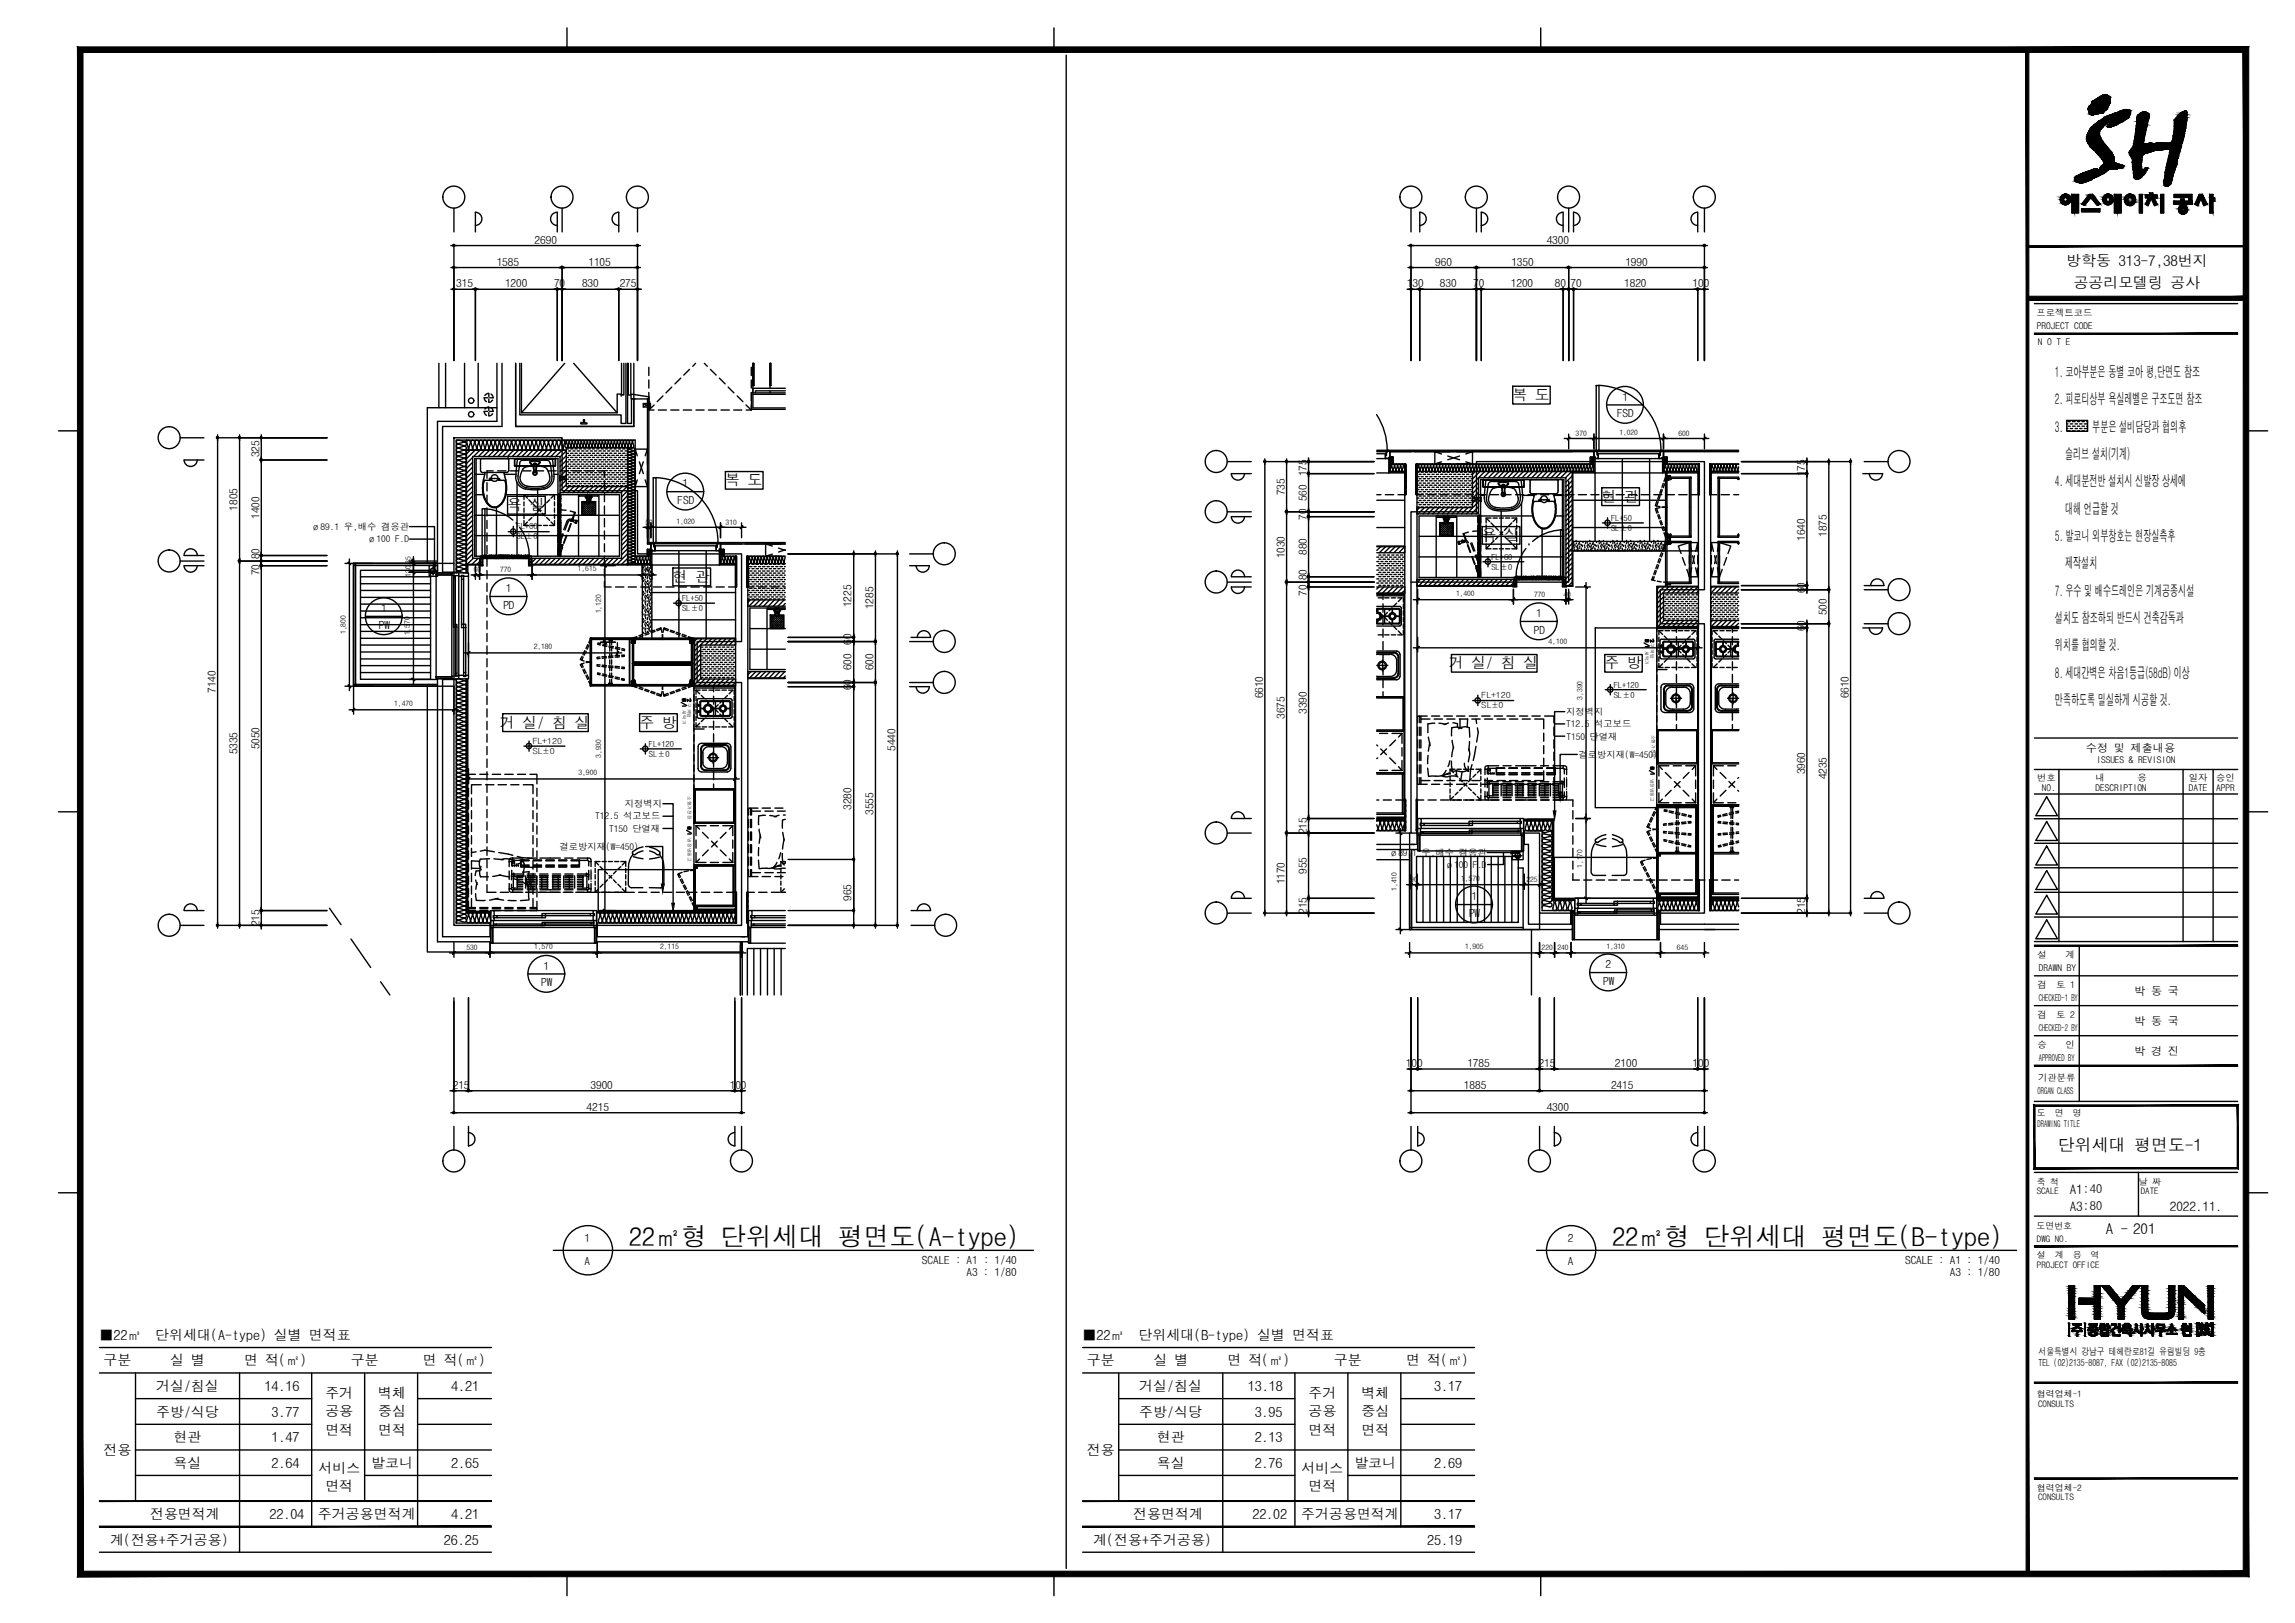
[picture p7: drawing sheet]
<svg xmlns="http://www.w3.org/2000/svg" width="420mm" height="297mm" viewBox="0 0 420 297" stroke-linecap="round" stroke-linejoin="round" font-family="sans-serif">
<defs><g id="words">
<g font-size="4.8">
<text x="115.1" y="228.1">22㎡형 단위세대 평면도(A-type)</text>
<text x="295.1" y="228.1">22㎡형 단위세대 평면도(B-type)</text>
</g>
<text font-size="3.1" x="376.8" y="210.7">단위세대 평면도-1</text>
<g font-size="2.7">
<text x="378.3" y="48.6">방학동 313-7,38번지</text>
<text x="379.6" y="52.8">공공리모델링 공사</text>
<text x="376.2" y="69">1. 코아부분은 동별 코아 평,단면도 참조</text>
<text x="276.9" y="73.2">복 도</text>
<text x="376.2" y="74">2. 피로티상부 욕실레벨은 구조도면 참조</text>
<text x="376.2" y="79">3.</text>
<text x="383.1" y="79">부분은 설비담당과 협의후</text>
<text x="132.8" y="88.8">복 도</text>
<text x="376.2" y="89">4. 세대분전반 설치시 신발장 상세에</text>
<text x="378.1" y="84">슬리브 설치(기계)</text>
<text x="92.9" y="93.4">욕 실</text>
<text x="293.2" y="91.8">현 관</text>
<text x="378.1" y="94">대해 언급할 것</text>
<text x="271.3" y="98.9">욕 실</text>
<text x="376.2" y="99">5. 발코니 외부창호는 현장실측후</text>
<text x="123.1" y="106.6">현 관</text>
<text x="378.1" y="104">제작설치</text>
<text x="376.2" y="109">7. 우수 및 배수드레인은 기계공종시설</text>
<text x="376.2" y="114">설치도 참조하되 반드시 건축감독과</text>
<text x="376.2" y="119">위치를 협의할 것.</text>
<text x="265.2" y="122.3">거 실/ 침 실</text>
<text x="293.8" y="122.3">주 방</text>
<text x="376.2" y="124">8. 세대간벽은 차음1등급(58dB) 이상</text>
<text x="376.2" y="129">만족하도록 밀실하게 시공할 것.</text>
<text x="91.5" y="133.2">거 실/ 침 실</text>
<text x="117.1" y="133.2">주 방</text>
<text x="385.5" y="225.9">A - 201</text>
</g>
<g font-size="2.6">
<text x="18.2" y="245.2">■22㎡</text>
<text x="28.4" y="245.2">단위세대(A-type) 실별 면적표</text>
<text x="198.2" y="245.2">■22㎡</text>
<text x="208.4" y="245.2">단위세대(B-type) 실별 면적표</text>
<text x="19" y="249.9">구분</text>
<text x="31.2" y="249.9">실 별</text>
<text x="44.7" y="249.9">면 적(㎡)</text>
<text x="64.2" y="249.9">구분</text>
<text x="77.4" y="249.9">면 적(㎡)</text>
<text x="199" y="249.9">구분</text>
<text x="211.2" y="249.9">실 별</text>
<text x="224.7" y="249.9">면 적(㎡)</text>
<text x="244.2" y="249.9">구분</text>
<text x="257.4" y="249.9">면 적(㎡)</text>
<text x="28.6" y="254.6">거실/침실</text>
<text x="48.4" y="254.6">14.16</text>
<text x="59.6" y="255.9">주거</text>
<text x="69.3" y="255.9">벽체</text>
<text x="82.6" y="254.6">4.21</text>
<text x="208.6" y="254.6">거실/침실</text>
<text x="228.4" y="254.6">13.18</text>
<text x="239.6" y="255.9">주거</text>
<text x="249.3" y="255.9">벽체</text>
<text x="262.6" y="254.6">3.17</text>
<text x="28.6" y="259.3">주방/식당</text>
<text x="31.8" y="263.9">현관</text>
<text x="49.7" y="259.3">3.77</text>
<text x="49.7" y="263.9">1.47</text>
<text x="59.6" y="259.2">공용</text>
<text x="59.6" y="262.7">면적</text>
<text x="69.3" y="259.2">중심</text>
<text x="69.3" y="262.7">면적</text>
<text x="208.6" y="259.3">주방/식당</text>
<text x="211.8" y="263.9">현관</text>
<text x="229.7" y="259.3">3.95</text>
<text x="229.7" y="263.9">2.13</text>
<text x="239.6" y="259.2">공용</text>
<text x="239.6" y="262.7">면적</text>
<text x="249.3" y="259.2">중심</text>
<text x="249.3" y="262.7">면적</text>
<text x="19" y="266.3">전용</text>
<text x="31.8" y="268.6">욕실</text>
<text x="49.7" y="268.6">2.64</text>
<text x="58.3" y="269.5">서비스</text>
<text x="67.9" y="268.6">발코니</text>
<text x="82.6" y="268.6">2.65</text>
<text x="199" y="266.3">전용</text>
<text x="211.8" y="268.6">욕실</text>
<text x="229.7" y="268.6">2.76</text>
<text x="238.3" y="269.5">서비스</text>
<text x="247.9" y="268.6">발코니</text>
<text x="262.6" y="268.6">2.69</text>
<text x="59.6" y="273">면적</text>
<text x="239.6" y="273">면적</text>
<text x="27.5" y="278">전용면적계</text>
<text x="49.3" y="278">22.04</text>
<text x="58.2" y="278">주거공용면적계</text>
<text x="82.6" y="278">4.21</text>
<text x="207.5" y="278">전용면적계</text>
<text x="229.3" y="278">22.02</text>
<text x="238.2" y="278">주거공용면적계</text>
<text x="262.6" y="278">3.17</text>
<text x="20.2" y="282.7">계(전용+주거공용)</text>
<text x="81.3" y="282.7">26.25</text>
<text x="200.2" y="282.7">계(전용+주거공용)</text>
<text x="261.3" y="282.7">25.19</text>
</g>
<g font-size="2.4">
<text x="378.9" y="221.6">A3:80</text>
<text x="378.9" y="218.6">A1:40</text>
<text x="397.3" y="221.6">2022.11.</text>
</g>
<g font-size="2">
<text x="97.9" y="44.6">2690</text>
<text x="283.2" y="44.6">4300</text>
<text x="83.5" y="52.6">315</text>
<text x="90.9" y="48.6">1585</text>
<text x="92.5" y="52.6">1200</text>
<text x="101.4" y="52.6">70</text>
<text x="106.6" y="52.6">830</text>
<text x="107.7" y="48.6">1105</text>
<text x="113.5" y="52.6">275</text>
<text x="257.6" y="52.6">130</text>
<text x="262.8" y="48.6">960</text>
<text x="263.6" y="52.6">830</text>
<text x="269.7" y="52.6">70</text>
<text x="276.6" y="52.6">1200</text>
<text x="276.7" y="48.6">1350</text>
<text x="284.6" y="52.6">80</text>
<text x="287.5" y="52.6">70</text>
<text x="297.3" y="52.6">1820</text>
<text x="297.6" y="48.6">1990</text>
<text x="309.9" y="52.6">100</text>
<text x="296" y="76.4">FSD</text>
<text x="297" y="73.3">1</text>
<text x="47.5" y="83.7" transform="rotate(-90 47.5 83.7)">325</text>
<text x="125" y="89.1">1</text>
<text x="239.2" y="87.2" transform="rotate(-90 239.2 87.2)">175</text>
<text x="330.5" y="87.2" transform="rotate(-90 330.5 87.2)">175</text>
<text x="43.5" y="93.5" transform="rotate(-90 43.5 93.5)">1805</text>
<text x="47.5" y="95" transform="rotate(-90 47.5 95)">1400</text>
<text x="124" y="92.2">FSD</text>
<text x="235.2" y="90.6" transform="rotate(-90 235.2 90.6)">735</text>
<text x="239.2" y="95.2" transform="rotate(-90 239.2 95.2)">70</text>
<text x="239.2" y="91.7" transform="rotate(-90 239.2 91.7)">560</text>
<text x="239.2" y="101.6" transform="rotate(-90 239.2 101.6)">880</text>
<text x="330.5" y="99" transform="rotate(-90 330.5 99)">1640</text>
<text x="334.5" y="98.3" transform="rotate(-90 334.5 98.3)">1875</text>
<text x="47.5" y="105.3" transform="rotate(-90 47.5 105.3)">70</text>
<text x="47.5" y="102.3" transform="rotate(-90 47.5 102.3)">80</text>
<text x="235.2" y="102.2" transform="rotate(-90 235.2 102.2)">1030</text>
<text x="239.2" y="106.2" transform="rotate(-90 239.2 106.2)">80</text>
<text x="69.8" y="112">1</text>
<text x="92.2" y="111.4">PD</text>
<text x="92.6" y="108.4">1</text>
<text x="155.9" y="111.1" transform="rotate(-90 155.9 111.1)">1225</text>
<text x="159.9" y="111.5" transform="rotate(-90 159.9 111.5)">1285</text>
<text x="239.2" y="109" transform="rotate(-90 239.2 109)">70</text>
<text x="281.2" y="112.9">1</text>
<text x="330.5" y="108.6" transform="rotate(-90 330.5 108.6)">60</text>
<text x="334.5" y="112.6" transform="rotate(-90 334.5 112.6)">500</text>
<text x="69.3" y="115">PW</text>
<text x="155.9" y="118.1" transform="rotate(-90 155.9 118.1)">60</text>
<text x="280.8" y="116">PD</text>
<text x="330.5" y="115.6" transform="rotate(-90 330.5 115.6)">60</text>
<text x="155.9" y="122.7" transform="rotate(-90 155.9 122.7)">600</text>
<text x="159.9" y="122.7" transform="rotate(-90 159.9 122.7)">600</text>
<text x="39.5" y="126.8" transform="rotate(-90 39.5 126.8)">7140</text>
<text x="155.9" y="126.3" transform="rotate(-90 155.9 126.3)">60</text>
<text x="231.2" y="127.8" transform="rotate(-90 231.2 127.8)">6610</text>
<text x="235.2" y="131.6" transform="rotate(-90 235.2 131.6)">3675</text>
<text x="239.2" y="130.7" transform="rotate(-90 239.2 130.7)">3390</text>
<text x="338.5" y="127.8" transform="rotate(-90 338.5 127.8)">6610</text>
<text x="47.5" y="137.1" transform="rotate(-90 47.5 137.1)">5050</text>
<text x="163.9" y="137.4" transform="rotate(-90 163.9 137.4)">5440</text>
<text x="381.9" y="137.6">수정 및 제출내용</text>
<text x="43.5" y="138.1" transform="rotate(-90 43.5 138.1)">5335</text>
<text x="330.5" y="141.7" transform="rotate(-90 330.5 141.7)">3960</text>
<text x="334.5" y="142.6" transform="rotate(-90 334.5 142.6)">4235</text>
<text x="155.9" y="148.2" transform="rotate(-90 155.9 148.2)">3280</text>
<text x="159.9" y="149.2" transform="rotate(-90 159.9 149.2)">3555</text>
<text x="239.2" y="152.7" transform="rotate(-90 239.2 152.7)">215</text>
<text x="235.2" y="161.9" transform="rotate(-90 235.2 161.9)">1170</text>
<text x="239.2" y="160" transform="rotate(-90 239.2 160)">955</text>
<text x="155.9" y="164.9" transform="rotate(-90 155.9 164.9)">965</text>
<text x="239.2" y="167.3" transform="rotate(-90 239.2 167.3)">215</text>
<text x="268.9" y="167.8">PW</text>
<text x="269.4" y="164.7">1</text>
<text x="330.5" y="167.3" transform="rotate(-90 330.5 167.3)">215</text>
<text x="47.5" y="169.5" transform="rotate(-90 47.5 169.5)">215</text>
<text x="99.5" y="177.4">1</text>
<text x="293.9" y="177.2">2</text>
<text x="99.1" y="180.5">PW</text>
<text x="293.5" y="180.2">PW</text>
<text x="390.7" y="182.1">박 동 국</text>
<text x="390.7" y="187.6">박 동 국</text>
<text x="257.4" y="195.3">100</text>
<text x="268.6" y="195.3">1785</text>
<text x="281.7" y="195.3">215</text>
<text x="295.7" y="195.3">2100</text>
<text x="309.9" y="195.3">100</text>
<text x="390.7" y="193.1">박 경 진</text>
<text x="82.9" y="199.3">215</text>
<text x="107.4" y="203.3">4215</text>
<text x="108.1" y="199.3">3900</text>
<text x="133.6" y="199.3">100</text>
<text x="268" y="199.3">1885</text>
<text x="283.2" y="203.3">4300</text>
<text x="294.9" y="199.3">2415</text>
<text x="107" y="227.3">1</text>
<text x="287" y="227.3">2</text>
<text x="107" y="231.5">A</text>
<text x="168.8" y="231.3">SCALE : A1 : 1/40</text>
<text x="177" y="233.5">A3 : 1/80</text>
<text x="287" y="231.5">A</text>
<text x="348.8" y="231.3">SCALE : A1 : 1/40</text>
<text x="357" y="233.5">A3 : 1/80</text>
</g>
<g font-size="1.8">
<text x="373.2" y="247.9">서울특별시 강남구 테헤란로81길 유림빌딩 9층</text>
<text x="373.2" y="250">TEL (02)2135-8087, FAX (02)2135-8085</text>
</g>
<g font-size="1.7">
<text x="372.8" y="57.9">프로젝트코드</text>
<text x="372.9" y="60.1">PROJECT CODE</text>
<text x="373.1" y="63.2">N O T E</text>
<text x="57" y="97">ø89.1 우,배수 겸용관</text>
<text x="67.2" y="99.2">ø100 F.D</text>
<text x="286.7" y="130.9">지정벽지</text>
<text x="286.7" y="133.1">T12.5 석고보드</text>
<text x="286.8" y="135.4">T150 단열재</text>
<text x="289" y="138.7">결로방지재(W=450)</text>
<text x="373" y="142.9">번호</text>
<text x="383.6" y="142.9">내</text>
<text x="383.8" y="139.6">ISSUES &amp; REVISION</text>
<text x="391.3" y="142.9">용</text>
<text x="400.7" y="142.9">일자</text>
<text x="405.7" y="142.9">승인</text>
<text x="109" y="150">T12.5 석고보드</text>
<text x="114.4" y="147.7">지정벽지</text>
<text x="373.8" y="144.8">NO.</text>
<text x="383.6" y="144.8">DESCRIPTION</text>
<text x="400.7" y="144.8">DATE</text>
<text x="405.7" y="144.8">APPR</text>
<text x="102.4" y="155.6">결로방지재(W=450)</text>
<text x="111.5" y="152.2">T150 단열재</text>
<text x="254.3" y="156.6">ø89.1 우,배수 겸용관</text>
<text x="264.5" y="158.9">ø100 F.D</text>
<text x="373" y="175.3">설</text>
<text x="373.3" y="177.7">DRAWN BY</text>
<text x="378.2" y="175.3">계</text>
<text x="373" y="180.8">검</text>
<text x="373.3" y="183.2">CHECKED-1 BY</text>
<text x="376.5" y="180.8">토 1</text>
<text x="373" y="186.3">검</text>
<text x="373" y="191.8">승</text>
<text x="373.3" y="188.8">CHECKED-2 BY</text>
<text x="376.5" y="186.3">토 2</text>
<text x="378.2" y="191.8">인</text>
<text x="373.2" y="197.8">기관분류</text>
<text x="373.3" y="194.3">APPROVED BY</text>
<text x="373" y="200.2">ORGAN CLASS</text>
<text x="373" y="206.3">DRAWING TITLE</text>
</g>
<g font-size="1.6">
<text x="271.2" y="127.8">FL+120</text>
<text x="271.2" y="129.6">SL±0</text>
<text x="97.5" y="136.2">FL+120</text>
<text x="97.5" y="138">SL±0</text>
<text x="372.9" y="204.3">도</text>
<text x="376.2" y="204.3">면</text>
<text x="379.5" y="204.3">명</text>
<text x="372.9" y="216.9">축 척</text>
<text x="372.9" y="218.6">SCALE</text>
<text x="391.5" y="216.9">날 짜</text>
<text x="391.9" y="218.6">DATE</text>
<text x="372.8" y="224.9">도면번호</text>
<text x="372.9" y="227.2">DWG NO.</text>
<text x="372.9" y="230.3">설</text>
<text x="372.9" y="232.1">PROJECT OFFICE</text>
<text x="376.2" y="230.3">계</text>
<text x="379.5" y="230.3">용</text>
<text x="382.7" y="230.3">역</text>
<text x="372.9" y="255.7">협력업체-1</text>
<text x="373.1" y="257.5">CONSULTS</text>
<text x="372.9" y="272.8">협력업체-2</text>
<text x="373.1" y="274.6">CONSULTS</text>
</g>
<g font-size="1.5">
<text x="294.9" y="95.3">FL+50</text>
<text x="94.6" y="96.9">FL+60</text>
<text x="94.6" y="98.7">SL±0</text>
<text x="294.9" y="97.1">SL±0</text>
<text x="273" y="102.4">FL+60</text>
<text x="273" y="104.3">SL±0</text>
<text x="124.9" y="110">FL+50</text>
<text x="124.9" y="111.8">SL±0</text>
<text x="295.4" y="125.8">FL+120</text>
<text x="295.4" y="127.7">SL±0</text>
<text x="118.8" y="136.7">FL+120</text>
<text x="118.8" y="138.5">SL±0</text>
</g>
<g font-size="1.4">
<text x="288.5" y="79.8">370</text>
<text x="296.5" y="79.6">1,020</text>
<text x="307.3" y="79.8">600</text>
<text x="123.8" y="95.8">1,020</text>
<text x="118.2" y="96">50</text>
<text x="132.8" y="96">310</text>
<text x="75.2" y="105.6" transform="rotate(-90 75.2 105.6)">130</text>
<text x="75.2" y="103.2" transform="rotate(-90 75.2 103.2)">35</text>
<text x="86.7" y="104.8">60</text>
<text x="91.6" y="104.8">770</text>
<text x="105.8" y="104.5">1,615</text>
<text x="117.4" y="104.8">140</text>
<text x="110.1" y="112.3" transform="rotate(-90 110.1 112.3)">1,120</text>
<text x="266.6" y="109.1">1,400</text>
<text x="280.8" y="109.2">770</text>
<text x="286.3" y="109.2">40</text>
<text x="63.3" y="116.1" transform="rotate(-90 63.3 116.1)">1,800</text>
<text x="75" y="116.3" transform="rotate(-90 75 116.3)">1,570</text>
<text x="97.7" y="118.9">2,180</text>
<text x="283.5" y="117.9">4,100</text>
<text x="72.2" y="129.2">1,470</text>
<text x="289.7" y="128" transform="rotate(-90 289.7 128)">3,390</text>
<text x="105.9" y="141.8">3,900</text>
<text x="110.1" y="138.7" transform="rotate(-90 110.1 138.7)">3,930</text>
<text x="258.2" y="161.4">90</text>
<text x="267.5" y="161.2">1,570</text>
<text x="279.4" y="161.4">225</text>
<text x="289.7" y="158.8" transform="rotate(-90 289.7 158.8)">1,170</text>
<text x="255.7" y="163" transform="rotate(-90 255.7 163)">1,410</text>
<text x="85.4" y="173.9">530</text>
<text x="97.8" y="173.7">1,570</text>
<text x="120.9" y="173.7">2,115</text>
<text x="268.2" y="173.7">1,905</text>
<text x="282.2" y="173.9">220</text>
<text x="285.1" y="173.9">240</text>
<text x="294.1" y="173.7">1,310</text>
<text x="307" y="173.9">645</text>
</g>
<g font-size=".9">
<text x="301.2" y="119.2" transform="rotate(90 301.2 119.2)">세탁기</text>
<text x="302.2" y="117.7" transform="rotate(90 302.2 117.7)">구 쿡탑</text>
<text x="124.9" y="130" transform="rotate(90 124.9 130)">세탁기</text>
<text x="125.9" y="128.6" transform="rotate(90 125.9 128.6)">구 쿡탑</text>
<text x="302.4" y="134.5" transform="rotate(90 302.4 134.5)">소형가전장</text>
<text x="302.2" y="142.5" transform="rotate(90 302.2 142.5)">냉장냉동고</text>
<text x="125.9" y="145.7" transform="rotate(90 125.9 145.7)">소형가전장</text>
<text x="125.9" y="153.4" transform="rotate(90 125.9 153.4)">냉장냉동고</text>
</g>
</g></defs>
<g fill="none" stroke="#000" stroke-width=".25">
<path d="M103.7 82.5h.1M103.7 83.3h.1M103.7 84.1h.1M103.7 84.9h.1M103.7 85.7h.1M103.7 86.5h.1M103.7 87.3h.1M103.7 88.1h.1M103.7 88.9h.1M103.7 82.2h.4M103.7 83h.4M103.7 83.7h.4"/>
<path d="M103.7 84.5h.4M103.7 85.3h.4M103.7 86.1h.4M103.7 86.9h.4M103.7 87.7h.4M103.7 88.5h.4M104.1 82.5h.4M104.1 83.3h.4M104.1 84.1h.4M104.1 84.9h.4M104.1 85.7h.4M104.1 86.5h.4"/>
<path d="M104.1 87.3h.4M104.1 88.1h.4M104.1 88.9h.4M104.5 82.2h.4M104.5 83h.4M104.5 83.7h.4M104.5 84.5h.4M104.5 85.3h.4M104.5 86.1h.4M104.5 86.9h.4M104.5 87.7h.4M104.5 88.5h.4"/>
<path d="M104.9 82.5h.4M104.9 83.3h.4M104.9 84.1h.4M104.9 84.9h.4M104.9 85.7h.4M104.9 86.5h.4M104.9 87.3h.4M104.9 88.1h.4M104.9 88.9h.4M105.3 82.2h.4M105.3 83h.4M105.3 83.7h.4"/>
<path d="M105.3 84.5h.4M105.3 85.3h.4M105.3 86.1h.4M105.3 86.9h.4M105.3 87.7h.4M105.3 88.5h.4M105.7 82.5h.4M105.7 83.3h.4M105.7 84.1h.4M105.7 84.9h.4M105.7 85.7h.4M105.7 86.5h.4"/>
<path d="M105.7 87.3h.4M105.7 88.1h.4M105.7 88.9h.4M106.1 82.2h.4M106.1 83h.4M106.1 83.7h.4M106.1 84.5h.4M106.1 85.3h.4M106.1 86.1h.4M106.1 86.9h.4M106.1 87.7h.4M106.1 88.5h.4"/>
<path d="M106.5 82.5h.4M106.5 83.3h.4M106.5 84.1h.4M106.5 84.9h.4M106.5 85.7h.4M106.5 86.5h.4M106.5 87.3h.4M106.5 88.1h.4M106.5 88.9h.4M106.9 82.2h.4M106.9 83h.4M106.9 83.7h.4"/>
<path d="M106.9 84.5h.4M106.9 85.3h.4M106.9 86.1h.4M106.9 86.9h.4M106.9 87.7h.4M106.9 88.5h.4M107.3 82.5h.4M107.3 83.3h.4M107.3 84.1h.4M107.3 84.9h.4M107.3 85.7h.4M107.3 86.5h.4"/>
<path d="M107.3 87.3h.4M107.3 88.1h.4M107.3 88.9h.4M107.7 82.2h.4M107.7 83h.4M107.7 83.7h.4M107.7 84.5h.4M107.7 85.3h.4M107.7 86.1h.4M107.7 86.9h.4M107.7 87.7h.4M107.7 88.5h.4"/>
<path d="M108.1 82.5h.4M108.1 83.3h.4M108.1 84.1h.4M108.1 84.9h.4M108.1 85.7h.4M108.1 86.5h.4M108.1 87.3h.4M108.1 88.1h.4M108.1 88.9h.4M108.5 82.2h.3M108.5 83h.3M108.5 83.7h.3"/>
<path d="M108.5 84.5h.3M108.5 85.3h.3M108.5 86.1h.3M108.5 86.9h.3M108.5 87.7h.3M108.5 88.5h.3M108.8 82.5h.5M108.8 83.3h.5M108.8 84.1h.5M108.8 84.9h.5M108.8 85.7h.5M108.8 86.5h.5"/>
<path d="M108.8 87.3h.5M108.8 88.1h.5M108.8 88.9h.5M109.3 82.2h.3M109.3 83h.3M109.3 83.7h.3M109.3 84.5h.3M109.3 85.3h.3M109.3 86.1h.3M109.3 86.9h.3M109.3 87.7h.3M109.3 88.5h.3"/>
<path d="M109.6 82.5h.5M109.6 83.3h.5M109.6 84.1h.5M109.6 84.9h.5M109.6 85.7h.5M109.6 86.5h.5M109.6 87.3h.5M109.6 88.1h.5M109.6 88.9h.5M110.1 82.2h.3M110.1 83h.3M110.1 83.7h.3"/>
<path d="M110.1 84.5h.3M110.1 85.3h.3M110.1 86.1h.3M110.1 86.9h.3M110.1 87.7h.3M110.1 88.5h.3M110.4 82.5h.4M110.4 83.3h.4M110.4 84.1h.4M110.4 84.9h.4M110.4 85.7h.4M110.4 86.5h.4"/>
<path d="M110.4 87.3h.4M110.4 88.1h.4M110.4 88.9h.4M110.8 82.2h.5M110.8 83h.5M110.8 83.7h.5M110.8 84.5h.5M110.8 85.3h.5M110.8 86.1h.5M110.8 86.9h.5M110.8 87.7h.5M110.8 88.5h.5"/>
<path d="M111.3 82.5h.3M111.3 83.3h.3M111.3 84.1h.3M111.3 84.9h.3M111.3 85.7h.3M111.3 86.5h.3M111.3 87.3h.3M111.3 88.1h.3M111.3 88.9h.3M111.6 82.2h.4M111.6 83h.4M111.6 83.7h.4"/>
<path d="M111.6 84.5h.4M111.6 85.3h.4M111.6 86.1h.4M111.6 86.9h.4M111.6 87.7h.4M111.6 88.5h.4M112 82.5h.4M112 83.3h.4M112 84.1h.4M112 84.9h.4M112 85.7h.4M112 86.5h.4"/>
<path d="M112 87.3h.4M112 88.1h.4M112 88.9h.4M112.4 82.2h.4M112.4 83h.4M112.4 83.7h.4M112.4 84.5h.4M112.4 85.3h.4M112.4 86.1h.4M112.4 86.9h.4M112.4 87.7h.4M112.4 88.5h.4"/>
<path d="M112.8 82.5h.4M112.8 83.3h.4M112.8 84.1h.4M112.8 84.9h.4M112.8 85.7h.4M112.8 86.5h.4M112.8 87.3h.4M112.8 88.1h.4M112.8 88.9h.4M113.2 82.2h.4M113.2 83h.4M113.2 83.7h.4"/>
<path d="M113.2 84.5h.4M113.2 85.3h.4M113.2 86.1h.4M113.2 86.9h.4M113.2 87.7h.4M113.2 88.5h.4M113.6 82.5h.4M113.6 83.3h.4M113.6 84.1h.4M113.6 84.9h.4M113.6 85.7h.4M113.6 86.5h.4"/>
<path d="M113.6 87.3h.4M113.6 88.1h.4M113.6 88.9h.4M114 82.2h.4M114 83h.4M114 83.7h.4M114 84.5h.4M114 85.3h.4M114 86.1h.4M114 86.9h.4M114 87.7h.4M114 88.5h.4"/>
<path d="M114.4 82.5h.4M114.4 83.3h.4M114.4 84.1h.4M114.4 84.9h.4M114.4 85.7h.4M114.4 86.5h.4M114.4 87.3h.4M114.4 88.1h.4M114.4 88.9h.4M114.8 82.2h.1M114.8 83h.1M114.8 83.7h.1"/>
<path d="M114.8 84.5h.1M114.8 85.3h.1M114.8 86.1h.1M114.8 86.9h.1M114.8 87.7h.1M114.8 88.5h.1M259.4 86.4h.4M259.4 87.2h.4M259.4 88h.4M259.4 88.8h.4M259.4 89.6h.4M259.4 90.4h.4"/>
<path d="M259.4 91.2h.4M259.4 92h.4M259.4 92.8h.4M259.8 86.8h.4M259.8 87.6h.4M259.8 88.4h.4M259.8 89.2h.4M259.8 90h.4M259.8 90.8h.4M259.8 91.6h.4M259.8 92.4h.4M260.2 86.4h.4"/>
<path d="M260.2 87.2h.4M260.2 88h.4M260.2 88.8h.4M260.2 89.6h.4M260.2 90.4h.4M260.2 91.2h.4M260.2 92h.4M260.2 92.8h.4M260.6 86.8h.4M260.6 87.6h.4M260.6 88.4h.4M260.6 89.2h.4"/>
<path d="M260.6 90h.4M260.6 90.8h.4M260.6 91.6h.4M260.6 92.4h.4M261 86.4h.4M261 87.2h.4M261 88h.4M261 88.8h.4M261 89.6h.4M261 90.4h.4M261 91.2h.4M261 92h.4"/>
<path d="M261 92.8h.4M261.4 86.8h.3M261.4 87.6h.3M261.4 88.4h.3M261.4 89.2h.3M261.4 90h.3M261.4 90.8h.3M261.4 91.6h.3M261.4 92.4h.3M261.7 86.4h.5M261.7 87.2h.5M261.7 88h.5"/>
<path d="M261.7 88.8h.5M261.7 89.6h.5M261.7 90.4h.5M261.7 91.2h.5M261.7 92h.5M261.7 92.8h.5M262.2 86.8h.4M262.2 87.6h.4M262.2 88.4h.4M262.2 89.2h.4M262.2 90h.4M262.2 90.8h.4"/>
<path d="M262.2 91.6h.4M262.2 92.4h.4M262.6 86.4h.4M262.6 87.2h.4M262.6 88h.4M262.6 88.8h.4M262.6 89.6h.4M262.6 90.4h.4M262.6 91.2h.4M262.6 92h.4M262.6 92.8h.4M263 86.8h.4"/>
<path d="M263 87.6h.4M263 88.4h.4M263 89.2h.4M263 90h.4M263 90.8h.4M263 91.6h.4M263 92.4h.4M263.4 86.4h.3M263.4 87.2h.3M263.4 88h.3M263.4 88.8h.3M263.4 89.6h.3"/>
<path d="M263.4 90.4h.3M263.4 91.2h.3M263.4 92h.3M263.4 92.8h.3M263.7 86.8h.5M263.7 87.6h.5M263.7 88.4h.5M263.7 89.2h.5M263.7 90h.5M263.7 90.8h.5M263.7 91.6h.5M263.7 92.4h.5"/>
<path d="M264.2 86.4h.3M264.2 87.2h.3M264.2 88h.3M264.2 88.8h.3M264.2 89.6h.3M264.2 90.4h.3M264.2 91.2h.3M264.2 92h.3M264.2 92.8h.3M264.5 86.8h.4M264.5 87.6h.4M264.5 88.4h.4"/>
<path d="M264.5 89.2h.4M264.5 90h.4M264.5 90.8h.4M264.5 91.6h.4M264.5 92.4h.4M264.9 86.4h.4M264.9 87.2h.4M264.9 88h.4M264.9 88.8h.4M264.9 89.6h.4M264.9 90.4h.4M264.9 91.2h.4"/>
<path d="M264.9 92h.4M264.9 92.8h.4M265.3 86.8h.4M265.3 87.6h.4M265.3 88.4h.4M265.3 89.2h.4M265.3 90h.4M265.3 90.8h.4M265.3 91.6h.4M265.3 92.4h.4M265.7 86.4h.4M265.7 87.2h.4"/>
<path d="M265.7 88h.4M265.7 88.8h.4M265.7 89.6h.4M265.7 90.4h.4M265.7 91.2h.4M265.7 92h.4M265.7 92.8h.4M266.1 86.8h.4M266.1 87.6h.4M266.1 88.4h.4M266.1 89.2h.4M266.1 90h.4"/>
<path d="M266.1 90.8h.4M266.1 91.6h.4M266.1 92.4h.4M266.5 86.4h.4M266.5 87.2h.4M266.5 88h.4M266.5 88.8h.4M266.5 89.6h.4M266.5 90.4h.4M266.5 91.2h.4M266.5 92h.4M266.5 92.8h.4"/>
<path d="M266.9 86.8h.4M266.9 87.6h.4M266.9 88.4h.4M266.9 89.2h.4M266.9 90h.4M266.9 90.8h.4M266.9 91.6h.4M266.9 92.4h.4M267.3 86.4h.4M267.3 87.2h.4M267.3 88h.4M267.3 88.8h.4"/>
<path d="M267.3 89.6h.4M267.3 90.4h.4M267.3 91.2h.4M267.3 92h.4M267.3 92.8h.4M267.7 86.8h.4M267.7 87.6h.4M267.7 88.4h.4M267.7 89.2h.4M267.7 90h.4M267.7 90.8h.4M267.7 91.6h.4"/>
<path d="M267.7 92.4h.4M268.1 86.4h.4M268.1 87.2h.4M268.1 88h.4M268.1 88.8h.4M268.1 89.6h.4M268.1 90.4h.4M268.1 91.2h.4M268.1 92h.4M268.1 92.8h.4M268.5 86.8h.4M268.5 87.6h.4"/>
<path d="M268.5 88.4h.4M268.5 89.2h.4M268.5 90h.4M268.5 90.8h.4M268.5 91.6h.4M268.5 92.4h.4M268.9 86.4h.4M268.9 87.2h.4M268.9 88h.4M268.9 88.8h.4M268.9 89.6h.4M268.9 90.4h.4"/>
<path d="M268.9 91.2h.4M268.9 92h.4M268.9 92.8h.4M269.3 86.8h.3M269.3 87.6h.3M269.3 88.4h.3M269.3 89.2h.3M269.3 90h.3M269.3 90.8h.3M269.3 91.6h.3M269.3 92.4h.3M128.3 118.9h.1"/>
<path d="M128.3 119.6h.1M128.3 118.4h.4M128.3 119.2h.4M128.7 118.9h.4M128.7 119.6h.4M129.1 118.4h.4M129.1 119.2h.4M129.5 118.9h.4M129.5 119.6h.4M129.9 118.4h.4M129.9 119.2h.4M130.3 118.9h.4"/>
<path d="M130.3 119.6h.4M130.7 118.4h.4M130.7 119.2h.4M131.1 118.9h.4M131.1 119.6h.4M131.5 118.4h.4M131.5 119.2h.4M131.9 118.9h.3M131.9 119.6h.3M132.2 118.4h.5M132.2 119.2h.5M132.7 118.9h.4"/>
<path d="M132.7 119.6h.4M133.1 118.4h.4M133.1 119.2h.4M133.5 118.9h.4M133.5 119.6h.4M133.9 118.4h.3M133.9 119.2h.3M134.2 118.9h.3M134.2 119.6h.3M136.9 103.3h.3M136.9 104.1h.3M136.9 104.9h.3"/>
<path d="M136.9 105.7h.3M136.9 106.5h.3M136.9 107.3h.3M136.9 108.1h.3M136.9 108.9h.3M136.9 109.6h.3M137.2 103.7h.5M137.2 104.5h.5M137.2 105.3h.5M137.2 106.1h.5M137.2 106.9h.5M137.2 107.7h.5"/>
<path d="M137.2 108.4h.5M137.2 109.2h.5M137.7 103.3h.3M137.7 104.1h.3M137.7 104.9h.3M137.7 105.7h.3M137.7 106.5h.3M137.7 107.3h.3M137.7 108.1h.3M137.7 108.9h.3M137.7 109.6h.3M138 103.7h.4"/>
<path d="M138 104.5h.4M138 105.3h.4M138 106.1h.4M138 106.9h.4M138 107.7h.4M138 108.4h.4M138 109.2h.4M138.4 103.3h.5M138.4 104.1h.5M138.4 104.9h.5M138.4 105.7h.5M138.4 106.5h.5"/>
<path d="M138.4 107.3h.5M138.4 108.1h.5M138.4 108.9h.5M138.4 109.6h.5M138.9 103.7h.3M138.9 104.5h.3M138.9 105.3h.3M138.9 106.1h.3M138.9 106.9h.3M138.9 107.7h.3M138.9 108.4h.3M138.9 109.2h.3"/>
<path d="M139.2 103.3h.4M139.2 104.1h.4M139.2 104.9h.4M139.2 105.7h.4M139.2 106.5h.4M139.2 107.3h.4M139.2 108.1h.4M139.2 108.9h.4M139.2 109.6h.4M139.6 103.7h.4M139.6 104.5h.4M139.6 105.3h.4"/>
<path d="M139.6 106.1h.4M139.6 106.9h.4M139.6 107.7h.4M139.6 108.4h.4M139.6 109.2h.4M140 103.3h.4M140 104.1h.4M140 104.9h.4M140 105.7h.4M140 106.5h.4M140 107.3h.4M140 108.1h.4"/>
<path d="M140 108.9h.4M140 109.6h.4M140.4 103.7h.4M140.4 104.5h.4M140.4 105.3h.4M140.4 106.1h.4M140.4 106.9h.4M140.4 107.7h.4M140.4 108.4h.4M140.4 109.2h.4M140.8 103.3h.4M140.8 104.1h.4"/>
<path d="M140.8 104.9h.4M140.8 105.7h.4M140.8 106.5h.4M140.8 107.3h.4M140.8 108.1h.4M140.8 108.9h.4M140.8 109.6h.4M141.2 103.7h.4M141.2 104.5h.4M141.2 105.3h.4M141.2 106.1h.4M141.2 106.9h.4"/>
<path d="M141.2 107.7h.4M141.2 108.4h.4M141.2 109.2h.4M141.6 103.3h.4M141.6 104.1h.4M141.6 104.9h.4M141.6 105.7h.4M141.6 106.5h.4M141.6 107.3h.4M141.6 108.1h.4M141.6 108.9h.4M141.6 109.6h.4"/>
<path d="M142 103.7h.4M142 104.5h.4M142 105.3h.4M142 106.1h.4M142 106.9h.4M142 107.7h.4M142 108.4h.4M142 109.2h.4M142.4 103.3h.4M142.4 104.1h.4M142.4 104.9h.4M142.4 105.7h.4"/>
<path d="M142.4 106.5h.4M142.4 107.3h.4M142.4 108.1h.4M142.4 108.9h.4M142.4 109.6h.4M142.8 103.7h.4M142.8 104.5h.4M142.8 105.3h.4M142.8 106.1h.4M142.8 106.9h.4M142.8 107.7h.4M142.8 108.4h.4"/>
<path d="M142.8 109.2h.4M143.2 103.3h.4M143.2 104.1h.4M143.2 104.9h.4M143.2 105.7h.4M143.2 106.5h.4M143.2 107.3h.4M143.2 108.1h.4M143.2 108.9h.4M143.2 109.6h.4M143.6 103.7h.2M143.6 104.5h.2"/>
<path d="M143.6 105.3h.2M143.6 106.1h.2M143.6 106.9h.2M143.6 107.7h.2M143.6 108.4h.2M143.6 109.2h.2M252.1 102h.3M252.1 102.8h.3M252.1 103.5h.3M252.1 104.3h.3M252.1 105.1h.3M252.1 105.9h.3"/>
<path d="M252.1 106.7h.3M252.4 101.6h.4M252.4 102.3h.4M252.4 103.2h.4M252.4 104h.4M252.4 104.8h.4M252.4 105.5h.4M252.4 106.3h.4M252.4 107.1h.4M252.8 102h.4M252.8 102.8h.4M252.8 103.5h.4"/>
<path d="M252.8 104.3h.4M252.8 105.1h.4M252.8 105.9h.4M252.8 106.7h.4M253.2 101.6h.4M253.2 102.3h.4M253.2 103.2h.4M253.2 104h.4M253.2 104.8h.4M253.2 105.5h.4M253.2 106.3h.4M253.2 107.1h.4"/>
<path d="M253.6 102h.4M253.6 102.8h.4M253.6 103.5h.4M253.6 104.3h.4M253.6 105.1h.4M253.6 105.9h.4M253.6 106.7h.4M254 101.6h.4M254 102.3h.4M254 103.2h.4M254 104h.4M254 104.8h.4"/>
<path d="M254 105.5h.4M254 106.3h.4M254 107.1h.4M254.4 102h.4M254.4 102.8h.4M254.4 103.5h.4M254.4 104.3h.4M254.4 105.1h.4M254.4 105.9h.4M254.4 106.7h.4M254.8 101.6h.4M254.8 102.3h.4"/>
<path d="M254.8 103.2h.4M254.8 104h.4M254.8 104.8h.4M254.8 105.5h.4M254.8 106.3h.4M254.8 107.1h.4M255.2 102h.4M255.2 102.8h.4M255.2 103.5h.4M255.2 104.3h.4M255.2 105.1h.4M255.2 105.9h.4"/>
<path d="M255.2 106.7h.4M255.6 101.6h.4M255.6 102.3h.4M255.6 103.2h.4M255.6 104h.4M255.6 104.8h.4M255.6 105.5h.4M255.6 106.3h.4M255.6 107.1h.4M256 102h.4M256 102.8h.4M256 103.5h.4"/>
<path d="M256 104.3h.4M256 105.1h.4M256 105.9h.4M256 106.7h.4M256.4 101.6h.4M256.4 102.3h.4M256.4 103.2h.4M256.4 104h.4M256.4 104.8h.4M256.4 105.5h.4M256.4 106.3h.4M256.4 107.1h.4"/>
<path d="M256.8 102h.2M256.8 102.8h.2M256.8 103.5h.2M256.8 104.3h.2M256.8 105.1h.2M256.8 105.9h.2M256.8 106.7h.2M304.5 108.9h.1M304.5 109.7h.1M304.5 110.5h.1M304.5 111.3h.1M304.5 112h.1"/>
<path d="M304.5 112.8h.1M304.6 109.3h.4M304.6 110.1h.4M304.6 110.9h.4M304.6 111.7h.4M304.6 112.5h.4M304.6 113.3h.4M305 108.9h.4M305 109.7h.4M305 110.5h.4M305 111.3h.4M305 112h.4"/>
<path d="M305 112.8h.4M305.4 109.3h.4M305.4 110.1h.4M305.4 110.9h.4M305.4 111.7h.4M305.4 112.5h.4M305.4 113.3h.4M305.8 108.9h.4M305.8 109.7h.4M305.8 110.5h.4M305.8 111.3h.4M305.8 112h.4"/>
<path d="M305.8 112.8h.4M306.2 109.3h.4M306.2 110.1h.4M306.2 110.9h.4M306.2 111.7h.4M306.2 112.5h.4M306.2 113.3h.4M306.6 108.9h.4M306.6 109.7h.4M306.6 110.5h.4M306.6 111.3h.4M306.6 112h.4"/>
<path d="M306.6 112.8h.4M307 109.3h.3M307 110.1h.3M307 110.9h.3M307 111.7h.3M307 112.5h.3M307 113.3h.3M307.3 108.9h.5M307.3 109.7h.5M307.3 110.5h.5M307.3 111.3h.5M307.3 112h.5"/>
<path d="M307.3 112.8h.5M307.8 109.3h.3M307.8 110.1h.3M307.8 110.9h.3M307.8 111.7h.3M307.8 112.5h.3M307.8 113.3h.3M308.1 108.9h.5M308.1 109.7h.5M308.1 110.5h.5M308.1 111.3h.5M308.1 112h.5"/>
<path d="M308.1 112.8h.5M308.6 109.3h.3M308.6 110.1h.3M308.6 110.9h.3M308.6 111.7h.3M308.6 112.5h.3M308.6 113.3h.3M308.9 108.9h.4M308.9 109.7h.4M308.9 110.5h.4M308.9 111.3h.4M308.9 112h.4"/>
<path d="M308.9 112.8h.4M309.3 109.3h.5M309.3 110.1h.5M309.3 110.9h.5M309.3 111.7h.5M309.3 112.5h.5M309.3 113.3h.5M309.8 108.9h.3M309.8 109.7h.3M309.8 110.5h.3M309.8 111.3h.3M309.8 112h.3"/>
<path d="M309.8 112.8h.3M310.1 109.3h.4M310.1 110.1h.4M310.1 110.9h.4M310.1 111.7h.4M310.1 112.5h.4M310.1 113.3h.4M310.5 108.9h.3M310.5 109.7h.3M310.5 110.5h.3M310.5 111.3h.3M310.5 112h.3"/>
<path d="M310.5 112.8h.3M313.3 108.9h.1M313.3 109.7h.1M313.3 110.5h.1M313.3 111.3h.1M313.3 112h.1M313.3 112.8h.1M313.3 109.3h.4M313.3 110.1h.4M313.3 110.9h.4M313.3 111.7h.4M313.3 112.5h.4"/>
<path d="M313.3 113.3h.4M313.7 108.9h.4M313.7 109.7h.4M313.7 110.5h.4M313.7 111.3h.4M313.7 112h.4M313.7 112.8h.4M314.1 109.3h.4M314.1 110.1h.4M314.1 110.9h.4M314.1 111.7h.4M314.1 112.5h.4"/>
<path d="M314.1 113.3h.4M314.5 108.9h.4M314.5 109.7h.4M314.5 110.5h.4M314.5 111.3h.4M314.5 112h.4M314.5 112.8h.4M314.9 109.3h.4M314.9 110.1h.4M314.9 110.9h.4M314.9 111.7h.4M314.9 112.5h.4"/>
<path d="M314.9 113.3h.4M315.3 108.9h.4M315.3 109.7h.4M315.3 110.5h.4M315.3 111.3h.4M315.3 112h.4M315.3 112.8h.4M315.7 109.3h.4M315.7 110.1h.4M315.7 110.9h.4M315.7 111.7h.4M315.7 112.5h.4"/>
<path d="M315.7 113.3h.4M316.1 108.9h.4M316.1 109.7h.4M316.1 110.5h.4M316.1 111.3h.4M316.1 112h.4M316.1 112.8h.4M316.5 109.3h.4M316.5 110.1h.4M316.5 110.9h.4M316.5 111.7h.4M316.5 112.5h.4"/>
<path d="M316.5 113.3h.4M316.9 108.9h.4M316.9 109.7h.4M316.9 110.5h.4M316.9 111.3h.4M316.9 112h.4M316.9 112.8h.4M317.3 109.3h.4M317.3 110.1h.4M317.3 110.9h.4M317.3 111.7h.4M317.3 112.5h.4"/>
<path d="M317.3 113.3h.4M317.7 108.9h.4M317.7 109.7h.4M317.7 110.5h.4M317.7 111.3h.4M317.7 112h.4M317.7 112.8h.4M318.1 109.3h.2M318.1 110.1h.2M318.1 110.9h.2M318.1 111.7h.2M318.1 112.5h.2"/>
<path d="M318.1 113.3h.2M128.3 120.4h.1M128.3 121.2h.1M128.3 122h.1M128.3 122.8h.1M128.3 123.6h.1M128.3 120h.4M128.3 120.8h.4M128.3 121.6h.4M128.3 122.4h.4M128.3 123.2h.4M128.3 124h.4"/>
<path d="M128.7 120.4h.4M128.7 121.2h.4M128.7 122h.4M128.7 122.8h.4M128.7 123.6h.4M129.1 120h.4M129.1 120.8h.4M129.1 121.6h.4M129.1 122.4h.4M129.1 123.2h.4M129.1 124h.4M129.5 120.4h.4"/>
<path d="M129.5 121.2h.4M129.5 122h.4M129.5 122.8h.4M129.5 123.6h.4M129.9 120h.4M129.9 120.8h.4M129.9 121.6h.4M129.9 122.4h.4M129.9 123.2h.4M129.9 124h.4M130.3 120.4h.4M130.3 121.2h.4"/>
<path d="M130.3 122h.4M130.3 122.8h.4M130.3 123.6h.4M130.7 120h.4M130.7 120.8h.4M130.7 121.6h.4M130.7 122.4h.4M130.7 123.2h.4M130.7 124h.4M131.1 120.4h.4M131.1 121.2h.4M131.1 122h.4"/>
<path d="M131.1 122.8h.4M131.1 123.6h.4M131.5 120h.4M131.5 120.8h.4M131.5 121.6h.4M131.5 122.4h.4M131.5 123.2h.4M131.5 124h.4M131.9 120.4h.3M131.9 121.2h.3M131.9 122h.3M131.9 122.8h.3"/>
<path d="M131.9 123.6h.3M132.2 120h.5M132.2 120.8h.5M132.2 121.6h.5M132.2 122.4h.5M132.2 123.2h.5M132.2 124h.5M132.7 120.4h.4M132.7 121.2h.4M132.7 122h.4M132.7 122.8h.4M132.7 123.6h.4"/>
<path d="M133.1 120h.4M133.1 120.8h.4M133.1 121.6h.4M133.1 122.4h.4M133.1 123.2h.4M133.1 124h.4M133.5 120.4h.4M133.5 121.2h.4M133.5 122h.4M133.5 122.8h.4M133.5 123.6h.4M133.9 120h.3"/>
<path d="M133.9 120.8h.3M133.9 121.6h.3M133.9 122.4h.3M133.9 123.2h.3M133.9 124h.3M134.2 120.4h.3M134.2 121.2h.3M134.2 122h.3M134.2 122.8h.3M134.2 123.6h.3"/>
</g>
<g fill="none" stroke="#000" stroke-width=".25">
<path d="M288.1 99.3h.1M288.1 99.6h.1M288.3 99.9h.1M288.5 99.1h.1M288.6 99.4h.1M288.8 99.9h.1M289.1 99.6h.1M289.1 99.3h.1M289.2 99.5l.1 .1M289.5 99.6v.2M289.6 99.7v.1M289.8 99.3h.1"/>
<path d="M290.1 99.9h.1M290.2 99.1h.1M290.3 99.5h.1M290.6 99.3h.1M290.6 99.6h.1M290.8 99.9h.1M291 99.1h.1M291.1 99.4h.1M291.3 99.9h.1M291.5 99.6h.1M291.7 99.3h.1M291.7 99.5l.1 .1"/>
<path d="M292 99.6v.2M292.1 99.7v.1M292.3 99.3h.1M292.6 99.9h.1M292.8 99.1h.1M292.8 99.5h.1M293.1 99.3h.1M293.1 99.6h.1M293.3 99.9h.1M293.5 99.1h.1M293.6 99.4h.1M293.8 99.9h.1"/>
<path d="M294 99.6h.1M294.2 99.3h.1M294.2 99.5l.1 .1M294.5 99.6v.2M294.6 99.7v.1M294.9 99.3h.1M295.1 99.9h.1M295.3 99.1h.1M295.3 99.5h.1M295.6 99.3h.1M295.6 99.6h.1M295.8 99.9h.1"/>
<path d="M296 99.1h.1M296.1 99.4h.1M296.4 99.9h.1M296.5 99.6h.1M296.7 99.3h.1M296.7 99.5l.1 .1M297 99.6v.2M297.1 99.7v.1M297.3 99.3h.1M297.6 99.9h.1M297.8 99.1h.1M297.8 99.5h.1"/>
<path d="M298.1 99.3h.1M298.1 99.6h.1M298.3 99.9h.1M298.5 99.1h.1M298.6 99.4h.1M298.9 99.9h.1M299 99.6h.1M299.2 99.3h.1M299.2 99.5l.1 .1M299.5 99.6v.2M299.6 99.7v.1M299.8 99.3h.1"/>
<path d="M300.1 99.9h.1M300.3 99.1h.1M300.3 99.5h.1M300.6 99.3h.1M300.6 99.6h.1M300.8 99.9h.1M301 99.1h.1M301.1 99.4h.1M301.4 99.9h.1M301.5 99.6h.1M301.7 99.3h.1M301.7 99.5l.1 .1"/>
<path d="M302 99.6v.2M302.1 99.7l-.1 .1M302.3 99.3h.1M302.6 99.9h.1M302.8 99.1h.1M302.8 99.5h.1M303.1 99.3h.1M303.1 99.6h.1M303.3 99.9h.1M303.5 99.1h.1M303.6 99.4h.1M303.9 99.9h.1"/>
<path d="M304 99.6h.1M304.2 99.3h.1M304.2 99.5v.1M304.5 99.6v.2M304.6 99.7l-.1 .1M304.8 99.3h.1M117.6 104.7h.1M117.6 107.2h.1M117.6 109.7h.1M117.6 112.2h.1M117.6 114.7h.1M117.7 103.4h.1"/>
<path d="M117.8 103.9h.1M117.8 106.4h.1M117.8 108.9h.1M117.8 111.4h.1M117.8 113.9h.1M117.8 115.7l-.1 .2M117.8 113.2l-.1 .3M117.8 110.7l-.1 .3M117.8 108.2l-.1 .3M117.8 105.7l-.1 .2M117.9 105h.1M117.9 107.5h.1"/>
<path d="M117.9 110h.1M117.9 112.6h.1M117.9 115h.1M118.1 114.4h.1M118.1 111.9h.1M118.1 109.4h.1M118.1 106.9h.1M118.1 104.4h.1M118.1 103.7h.1M118.1 106.2h.1M118.1 108.7h.1M118.1 111.2h.1"/>
<path d="M118.1 113.7h.1M118.1 105.4h.1M118.1 107.9h.1M118.1 110.3h.1M118.1 112.8h.1M118.1 115.3h.1M118.1 113.9h.1M118.1 111.4h.1M118.1 109h.1M118.1 106.5h.1M118.1 104h.1M118.2 105.7h.1"/>
<path d="M118.2 108.2h.1M118.2 110.7h.1M118.2 113.2h.1M118.2 115.7h.1M118.2 104.7h.1M118.2 107.2h.1M118.2 109.7h.1M118.2 112.2h.1M118.2 114.7h.1M118.2 105.1h.1M118.2 107.6h.1M118.2 110.1h.1"/>
<path d="M118.2 112.6h.1M118.2 115.1h.1M118.3 104.2h.1M118.3 106.7h.1M118.3 109.2h.1M118.3 111.7h.1M118.3 114.2h.1M118.5 103.4h.1M118.5 105.9h.1M118.5 108.4h.1M118.5 110.9h.1M118.5 113.4h.1"/>
<path d="M118.5 114.5h.1M118.5 112h.1M118.5 109.5h.1M118.5 107h.1M118.5 104.5h.1M118.6 105.7h.1M118.6 108.2h.1M118.6 110.7h.1M118.6 113.2h.1M118.6 115.7h.1M118.6 103.8v.1M118.6 106.3v.1"/>
<path d="M118.6 108.8v.1M118.6 111.3v.1M118.6 113.8v.1M118.6 103.8l-.1 .1M118.6 106.3l-.1 .1M118.6 108.8l-.1 .1M118.6 111.3l-.1 .1M118.6 113.8l-.1 .1M118.7 105l-.1 .1M118.7 107.5l-.1 .1M118.7 110l-.1 .1M118.7 112.5l-.1 .1"/>
<path d="M118.7 115h-.1M118.7 104.6h.1M118.7 107.1h.1M118.7 109.6h.1M118.7 112.1h.1M118.7 114.6h.1M118.8 114.8h.1M118.8 112.3h.1M118.8 109.8h.1M118.8 107.3h.1M118.8 104.8h.1M118.8 105.4h.1"/>
<path d="M118.8 107.9h.1M118.8 110.4h.1M118.8 112.9h.1M118.8 115.4h.1M118.8 104.3h.1M118.8 106.8h.1M118.8 109.3h.1M118.8 111.8h.1M118.8 114.3h.1M118.9 110l-.1 .1M118.9 107.5l-.1 .1M118.9 105l-.1 .1"/>
<path d="M118.9 115l-.1 .1M118.9 112.5l-.1 .1M118.9 103.4h.1M118.9 105.9h.1M118.9 108.4h.1M118.9 110.9h.1M118.9 113.4h.1M119 105.6h.1M119 108.1h.1M119 110.6h.1M119 113.1h.1M119 115.6h.1"/>
<path d="M119 104h.1M119 106.5h.1M119 109h.1M119 111.5h.1M119 114h.1M119.1 104.8h.1M119.1 107.3h.1M119.1 109.8h.1M119.1 112.3h.1M119.1 114.8h.1M119.1 103.7h.1M119.1 106.2h.1"/>
<path d="M119.1 108.7h.1M119.1 111.2h.1M119.1 113.7h.1M119.2 113.9l.1 .1M119.2 111.4h.1M119.2 108.9l.1 .1M119.2 106.4l.1 .1M119.2 103.9l.1 .1M119.2 104.5h.1M119.2 107h.1M119.2 109.5h.1M119.2 112h.1"/>
<path d="M119.2 114.5h.1M119.3 105.3h.1M119.3 107.9h.1M119.3 110.3h.1M119.3 112.8h.1M119.3 115.3h.1M288.1 100h.1M288.2 100.3h.1M288.3 100.7h.1M288.5 100.1h.1M288.7 100.6l-.1 .1M288.8 100.2h.1"/>
<path d="M288.8 100.4h.1M288.9 100.6l-.1 .2M289.1 100.4h.1M289.2 100.1h.1M289.5 100.5h.1M289.6 100.5l-.1 .1M289.7 100h.1M289.8 100.7v.1M290.1 100.5l-.1 .1M290.2 100.3h.1M290.4 100.7h.1M290.6 100h.1"/>
<path d="M290.7 100.3h.1M290.8 100.7h.1M291 100.1h.1M291.2 100.6l-.1 .1M291.3 100.2h.1M291.3 100.4h.1M291.4 100.6l-.1 .2M291.6 100.4h.1M291.7 100.1h.1M292 100.5h.1M292.1 100.5l-.1 .1M292.2 100h.1"/>
<path d="M292.3 100.7v.1M292.6 100.5l-.1 .1M292.7 100.3h.1M292.9 100.7h.1M293.1 100h.1M293.2 100.3h.1M293.3 100.7h.1M293.5 100.1h.1M293.7 100.6l-.1 .1M293.8 100.2h.1M293.8 100.4h.1M293.9 100.6l-.1 .2"/>
<path d="M294.1 100.4h.1M294.2 100.1h.1M294.5 100.5h.1M294.6 100.5l-.1 .1M294.7 100h.1M294.8 100.7v.1M295.1 100.5l-.1 .1M295.1 100.3h.1M295.4 100.7h.1M295.6 100h.1M295.7 100.3h.1M295.8 100.7h.1"/>
<path d="M296 100.1h.1M296.2 100.6l-.1 .1M296.2 100.2h.1M296.3 100.4h.1M296.4 100.6v.2M296.6 100.4h.1M296.7 100.1h.1M297 100.5h.1M297.1 100.5l-.1 .1M297.2 100h.1M297.3 100.7v.1M297.6 100.5l-.1 .1"/>
<path d="M297.6 100.3h.1M297.9 100.7h.1M298.1 100h.1M298.2 100.3h.1M298.3 100.7h.1M298.6 100.1h.1M298.7 100.6l-.1 .1M298.7 100.2h.1M298.8 100.4h.1M298.9 100.6v.2M299.1 100.4h.1M299.2 100.1h.1"/>
<path d="M299.5 100.5h.1M299.6 100.5l-.1 .1M299.7 100h.1M299.8 100.7v.1M300.1 100.5l-.1 .1M300.1 100.3h.1M300.4 100.7h.1M300.6 100h.1M300.7 100.3h.1M300.8 100.7h.1M301.1 100.1h.1M301.2 100.6l-.1 .1"/>
<path d="M301.2 100.2h.1M301.3 100.4h.1M301.4 100.6v.2M301.6 100.4h.1M301.8 100.1h.1M302 100.5h.1M302 100.5v.1M302.2 100h.1M302.3 100.7v.1M302.6 100.5l-.1 .1M302.6 100.3h.1M302.9 100.7h.1"/>
<path d="M303.1 100h.1M303.2 100.3h.1M303.3 100.7h.1M303.6 100.1h.1M303.7 100.6l-.1 .1M303.7 100.2h.1M303.8 100.4h.1M303.9 100.6v.2M304.1 100.4h.1M304.2 100.1h.1M304.5 100.5h.1M304.5 100.5v.1"/>
<path d="M304.7 100h.1M304.8 100.7v.1"/>
</g>
<g fill="none" stroke="#000" stroke-width=".25">
<path d="M102.2 91.6v-1.1h.5v1.1M102.2 92.4v.9h.5M102.2 95.5v1.5M102.2 97.8v1.5M102.3 90.5v.3l.1-.2h.1v.2v-.3M102.4 90.7h.1M102.4 90.7v.1M102.4 90.6h.1M102.4 90.8h.1M102.4 91.6v-1v1M102.4 92.4v.9v-.9M102.5 90.6h-.1h.1"/>
<path d="M102.5 90.8h.1M102.7 92.4v2.3M102.7 95.5v1.5M102.7 97.8v1.5M103 97.7l-.6 1.4a.62 .62 0 0 0 .5 .9l.1-.3-.3-.1-.1-.4 .5-1.5M103 99.7l-.1 .4zM103.2 96.9l.6-1.4a.68 .68 0 0 1 .9-.4l-.1 .2h-.3l-.2 .1-.7 1.6M103.6 93.4l-1.4-.1v1.4M103.7 98l-.5 1.4M103.8 98l-.5 1.4M104.4 93.5l.9 .3h-.1l-.5 1.3M104.5 95.8l-.5 1.4"/>
<path d="M104.6 95.8l-.5 1.5M104.7 95l-.1 .4zM104.9 95.1l-.1 .3zM104.9 95.2l-.1 .1M105.3 93.8l-.4 1.3M105.5 95.2h-.6l-.1 .2 .5 .3M105.6 95.3l-.1 .4M105.6 95.3l-.1-.1-.2 .5h.2M116.3 86.2v2.9h2.2v-2.9M116.3 82.2l.4 1.2M116.7 87.8l-.4 1.3M117.1 84.5l.7 2.2"/>
<path d="M117.8 84.5l-.7 2.2M118.1 87.8l.4 1.3M118.5 82.2h-2.2v2.8M118.5 82.2v2.8M118.5 82.2l-.4 1.2M140.2 99.6l1.2 .3M143 99.6h-2.8v2.2h2.8M262.7 82.7l1.2 .4M263.9 84.5l-1.2 .4M265 83.5l2.2 .6M265.5 82.7h-2.8v2.2h2.8M266.7 82.7h2.9v2.2"/>
<path d="M266.7 84.9h2.9M267 99.1l.1 .5M267 99.1h.1l.2 .5h-.2M267.1 99.1l.6-.1 .1 .3-.5 .3M267.2 83.5l-2.2 .6M267.7 99h.1M267.7 99l.1 .3M267.8 99.1v.1M267.8 98.9l.2 .4zM267.8 99.3h.1M267.9 97.7l.1-.1 .5 1.3M267.9 99l.1 .2h.5l.1 .2"/>
<path d="M267.9 97.7l.5 1.3M267.9 99a.61 .61 0 0 1 .9 .3M268.4 84.5l1.2 .4M268.6 99.7l.6 1.4M268.7 99.7l.5 1.4M268.8 97.4l-.9 .3M269.2 99.4l.6 1.5M269.5 99.3l.5 1.5M269.6 82.7l-1.2 .4M270.6 95.4v-1h.5v1M270.6 97.2l-1 .1M270.6 97.2h.5v1.4"/>
<path d="M270.6 96.2v2.4M270.6 99.3v1.6M270.7 94.4v.3l.1-.3h.1v.3v-.3h-.1M270.8 94.6h.1M270.8 94.6v.1M270.8 94.5h.1M270.8 94.4v.1zM270.8 94.4v.1M270.8 94.7h.1M270.8 95.4v-.9v.9M270.8 96.3v.9v-.9M270.8 94.4h.1"/>
<path d="M270.9 94.7h.1M270.9 94.6v.1M270.9 94.4l-.1 .1M270.9 94.4l-.1 .1 .1-.1M271.1 96.2v1h-.5M271.1 99.3v1.6M102.2 100.1v1.4h.5v-1.4M102.2 101.5h.5v.3h-.5zM102.2 101.5h.4v.3h-.4zM102.9 100.1l-.5 1.3 .1 .1 .5-1.3M107.1 119.1l-.4 .7M107.3 119.2l-.4 .7"/>
<path d="M107.6 118l-.3 .7M107.8 117.6l.3-.6 .2 .2-.3 .6M107.8 118.1l-.3 .7M108.1 116.8h.2v4.4h-.2zM110 117.8l-.5-.1-.1 .2 .5 .2M110.3 118.1l.8 .2M110.4 117.9l.7 .2M111.5 118.4l.8 .2M111.5 117h.6v.3h-.6zM111.5 118.2l.8 .1M111.6 117.3v.7M111.6 118.4v.8"/>
<path d="M111.6 119.6v.8M112 117.3v.7M112 118.4v.8M112 119.6v.8M112.6 118.7l.8 .2M112.7 118.4l.8 .2M113.4 120h-.8M113.8 119.9h.5v.2l-.5 .1M113.9 118.7l.4 .1v.3l-.5-.2M115.2 117h-6.9v-.2h7.3v.2h-.3M115.2 117l.1 8.4zM115.6 116.8h-7.5v8.7"/>
<path d="M141.4 101.4l-1.2 .4M142.5 100.3l1.3 .4M143.8 100.6l-1.3 .4M269.5 101.9l.5 1.4M269.5 101.8l.5 1.4M270.1 101.6l.5 1.5v.3l-.4 .2M270.1 103.6l.1-.1 .1 .5zM270.3 101.5l.5 1.5a.6 .6 0 0 1-.5 .8l-.1-.2M270.3 104l.5 1.3h-.1l-.5-1.3M270.6 104v1.3h.5v-1.3M270.6 105.3h.5v.4h-.5zM270.6 101.7v1.5"/>
<path d="M270.6 105.4h.4v.2h-.4zM271.1 101.7v1.5M106.3 120.7l.6 .3M106.6 120.1l-.3 .6 .2 .1 .3-.5M106.7 122.6l.4 .7M106.8 122.1l-.3-.6-.2 .2 .3 .5M106.9 121.4l-.6 .3M106.9 122.5l.4 .7M107.3 123.6l.3 .8M107.3 121.1l.8 .1-.8 .1M107.5 123.5l.3 .7M108 124.6l.3 .6-.2 .1-.3-.6"/>
<path d="M108.1 121.2h.2v4.3h-.2zM109.8 120.3h-.5v.3l.6-.1M109.9 121.7h-.6v.2h.5M109.9 123.3l-.5-.1v.2l.5 .1M110.2 122l.8 .1M110.2 123.6l.8 .2M110.2 121.7l.8 .1M110.3 123.3l.8 .3M111 120.2h-.8M111 120.4l-.8 .1M111.4 123.9l.8 .2M111.4 122.1l.8 .1"/>
<path d="M111.4 121.9h.8M111.5 123.6l.8 .2M111.5 125h.6v.3h-.6zM111.6 120.8v.8M111.6 122v.8M111.6 123.2v.8M111.6 124.4v.6M112 120.8v.8M112 122v.8M112 123.2v.8M112 124.4v.6M112.2 120l-.8 .1"/>
<path d="M112.2 120.3l-.8 .1M112.6 124.1l.8 .2M112.6 122.2l.8 .1M112.6 121.9l.8 .1M112.6 123.9l.8 .2M113.4 120.2l-.8 .1M113.8 124.2l.5 .1v.2l-.6-.1M113.8 122.1h.5v.3l-.5-.1M115.2 125.3h-6.9v.2h7.3v-.2h-.3h.3M259.5 133.1v1.5M259.5 135.4v1.5M259.5 137.7v1.5"/>
<path d="M259.5 140v1.5M259.9 131v1.3M259.9 133.1v1.5M259.9 135.4v1.5M259.9 137.7v1.5M259.9 140v1.5M260.1 131.6h1.7M260.1 131.1v1.2M260.1 133.1v1.5M260.1 135.4v1.5M260.1 137.7v1.5M260.1 140v1.5"/>
<path d="M261.3 131h-1.8v1.3M261.5 138.2l-.1 1.6M261.5 134.9l.3 1.6M261.7 135.9l-.2 1.6M262.1 131h1.5M262.6 131.6h1.5M262.7 132.4l-1.3 .1v1.6M263.4 132.4l1.3 .2M264.4 131h1.5M264.9 131.6h1.5M265.2 132.3l-.8 .3M265.4 139.2l-.3 1.1"/>
<path d="M265.7 139.3l.2 1.9 .8-.1M265.9 135.5l.2 1.4M266 132.3l.8 .1v.7M266.1 136.7l-.3 1.8M266.7 131h1.5M267 133.4l.6-.3 .7-.1 .7 .2 .1 1.7M267.2 131.6h1.5l-.1 1.4M267.3 131.6v1.6M267.6 133.3a2.15 2.15 0 0 0-1.8-.1v1.5M268.1 139.7v.6l.3 .5 .5 .4M268.9 137l.1 .4a3.5 3.5 0 0 1-.2 2M269 131h1.5"/>
<path d="M269 135.7l-.1 1.7M269.5 131.6h1.5M269.5 139.9l-.3 .9-.1 2.1M270.2 136.6l-.5 2.6M270.2 131.6l.1 .8M270.5 133.2l.1 .8-.3 1.8M271.3 131h1.5M271.8 131.6h1.5M273.6 131h1.5M274.1 131.6h1.5M275.9 131h1.5M276.4 131.6h1.5"/>
<path d="M278.2 131h1.5M278.7 131.6h1.5M280.5 131h1.5M281 131.6h1.6v1.8M282.6 134.2v1.5M282.6 136.5v1.5M282.6 138.8v1.5M282.8 131h1.7v1.3M284.5 133.1v1.5M284.5 135.4v1.5M284.5 137.7v1.5M284.5 140v1.5"/>
<path d="M85.8 144.3v1.4M85.8 146.5v1.6M85.8 148.8v1.6M85.8 151.2v1.4M85.8 153.4v1.6M85.8 155.7v1.6M85.8 158.1v1.4M86.3 146.1v1.5M86.3 148.4v1.4M86.3 150.7v1.5M86.3 152.9v1.6M86.3 155.3v1.4"/>
<path d="M86.3 159.8v1.6M86.3 158.9h1.6M87 141.7h-1.2v1.8M87.2 155.9l-.9 .1M87.8 157.6h-1.5v1.5M87.8 159.4h-.6l-.2 .9M87.8 141.7h1.5M87.9 155.8l.9-.2 1.7 .3M88.1 158.6l-.2 .3a2.04 2.04 0 0 0 .1 1.6h1.4M88.1 143.6h-1.8v1.7M88.9 143.6h1.5M89.6 157.2l-1.7 .1-.1 .9 .3 1"/>
<path d="M90.1 141.7h1.6M90.4 157.2l1.8 .1M91.2 143.6h1.5M91.3 156l2.6 .5M91.7 157.3l1.2-.1 1.3 .2M92.4 141.7h1.5M93.5 143.6h1.5M94.7 156.7l.8 .3 2.1 .1M94.7 141.7h1.5M95 157.5l.9-.2-.1 .3a2.41 2.41 0 0 1-.1 2.1M95.8 143.6h1.8v1.7M95.8 159.5l.1 .8-1.8 .2"/>
<path d="M95.8 159.6l1.1-.1-.1 1 .1 1-.3 .9M95.9 157.4l-.6 .6-.9 .1M96 158.6l1.6 .2M97 141.7h1.3v1.8M97.6 146.1v1.5M97.6 148.4v1.4M97.6 150.7v1.5M97.6 152.9v1.6M97.6 155.3v1.4M97.6 157.6v1.5M97.6 159.8v1.6M98.3 144.3v1.4"/>
<path d="M98.3 146.5v1.6M98.3 148.8v1.6M98.3 151.2v1.4M98.3 153.4v1.6M98.3 155.7v1.6M98.3 158.1v1.4M109.5 159.2h17.5v7.5h-17.5zM116 156.8l1.7 .4M117.7 155a3.3 3.3 0 0 0-1.9 1l.1 .4a3.6 3.6 0 0 0-.8 2.3l-.1 3.3 .2 .2 .3 .3h2.2M117.7 155.7l-.9 .4-.6 .3h-.3M118.9 155l.1 .1a3.1 3.1 0 0 1 1.8 .9 .38 .38 0 0 1-.1 .4 .38 .38 0 0 1-.4 0l-.5-.3-.9-.4M120.7 156.9l-1.8 .3"/>
<path d="M120.8 156.3l-.1 .1a3.3 3.3 0 0 1 .8 2.3v3.2a.63 .63 0 0 1-.6 .6h-2M124.3 159.9l-.2 .1 .3 .6M124.3 159.9l.3 .6M124.9 159.7l-.6 .2M126 159.4l-.8 .1M127 158.5h.3v.8h-.3zM127 159.3h-.6M127.3 158.5l.3 .4M127.6 158.5l-.3 .4v-.4h.3v.4h-.3M134.2 158.3h-6.9v.2h6.9M134.2 158.5v7.2l.1-7.2M134.2 158.5h.1"/>
<path d="M134.3 158.5h.2M137 150v1.5M137 152.3v1.5M137 154.6v1.5M137 156.9v1.5M137 159.2v1.2h1.8M137.4 147.9v1.3M137.4 150v1.5M137.4 152.3v1.5M137.4 154.6v1.5M137.4 156.9v1.5M137.4 159.2v1.2"/>
<path d="M137.6 148.4h1.6M137.6 159.7h1.6M137.6 148v1.2M137.6 150v1.5M137.6 152.3v1.5M137.6 154.6v1.5M137.6 156.9v1.5M137.6 159.2v1.1M138.8 147.9h-1.8v1.3M138.9 157.4l.1 1.6 1.8-.1 .8-.1M138.9 155.1v1.5M139 151.8l.3 1.6"/>
<path d="M139.2 152.8l-.2 1.5M139.5 147.9h1.6M140 148.4h1.6M140 159.7h1.6M140.1 149.2l-1.2 .1v1.6M140.9 149.3l1.3 .2M141.3 158.8l.6 .2 1.9-.1M141.9 147.9h1.4M142.2 157.8l-.6 1M142.3 148.4h1.5M142.3 159.7h1.5M142.6 149.2l-.8 .3"/>
<path d="M142.8 158.3l-1.2 .5M142.9 156.1l-.3 1.1M143 158.5l-1.4 .3M143.2 156.2l.1 1.9 .5-.1M143.3 152.3l.3 1.5M143.4 149.2h.4M143.6 153.6l-.3 1.8M143.8 150l-.5 .1v1.5M143.8 158h.1M252.1 149.5h4.9v.3h-4.9M252.1 141.7h4.9M252.1 148.8h4.9"/>
<path d="M256.8 141.4h-4.7h4.9v7.6h-4.9M256.8 141.6v7.3zM259.5 142.3v1.2h1.8M259.9 142.3v1.2M260.1 142.9h1.7M260.1 142.3v1.2M261.4 140.6l.1 1.5 2.6-.2M262.1 143.5h1.5M262.6 142.9h1.5M264.4 143.5h1.5M264.8 141l-.7 .9M264.9 142.9h1.5"/>
<path d="M265.3 141.5l-1.2 .4M265.5 141.6l-1.4 .3M266.5 141a3.9 3.9 0 0 0 2.2 .1l.2 .1M266.6 141.1l.1 1-.9-.1-1.1 .2-.8-.3M266.7 143.5h1.5M267.2 142.9h1.5M267.7 141.3l-.3 1.6M268.8 140.2l.1 1M269 143.5h1.5M269.5 142.9h1.5M271.3 143.5h1.5M271.8 142.9h1.5"/>
<path d="M273.6 143.5h1.5M274.1 142.9h1.5M275.9 143.5h1.5M276.4 142.9h1.5M278.2 143.5h1.5M278.7 142.9h1.5M280.5 143.5h1.5M282.6 141.1v1.8h-1.6M284.5 142.3v1.2h-1.7M284.6 156.9h18.7v7.5h-18.7zM292.2 154.1a3.8 3.8 0 0 0-.9 2.3v3.3a.67 .67 0 0 0 .6 .5h2.1M292.2 154.5l1.8 .4"/>
<path d="M294 152.8a3.3 3.3 0 0 0-1.9 .9v.3l.3 .2 1.1-.6 .5-.1M295.2 152.8l1.3 .4 .5 .4a.37 .37 0 0 1 0 .5 .37 .37 0 0 1-.5 .1l-.4-.4-.9-.3M297 154.6l-1.8 .4M297.1 154.1h-.1a3.3 3.3 0 0 1 .8 2.4v3.1a.58 .58 0 0 1-.6 .6h-2.1M300.6 157.6l-.2 .2 .3 .6M300.6 157.6l.3 .7M300.8 158.7l.4 .8M301.1 158.6l.3 .7M301.2 157.4l-.6 .2M301.4 159.8l.4 .7M301.5 151.3l.7 .3M301.6 159.7l.4 .7"/>
<path d="M301.8 150.7l-.3 .6 .3 .2 .2-.7M302 153.3l.3 .7M302 152.8l-.2-.7-.3 .2 .3 .6M302.2 152l-.7 .3M302.2 153.1l.4 .8M302.3 157.1l-.8 .2M302.3 149.6l-.3 .8M302.5 154.3l.4 .8M302.6 149.7l-.4 .8M302.6 151.7l.7 .1-.7 .1M302.7 154.2l.4 .7M302.9 148.5l-.4 .8"/>
<path d="M303 148.2l.3-.6 .2 .1-.3 .6M303.1 148.7l-.4 .7M303.2 155.3l.3 .6-.2 .1-.3-.6M303.3 147.3h.3v4.5h-.3zM303.3 156.3h.3v.7h-.3zM303.3 153.2v10.5v-6.7h.3v6.7l.4 .3M303.3 157l-.6 .1M304 156.7l-.4-.4v-4.5h-.3v4.5v-9h7.5v16.4h-7.2v-.3h6.9M304 156.3l-.4 .4v-.4h.4v.4h-.4M305.1 150.7l-.6 .1 .1 .2h.5M305.1 152.2h-.5l-.1 .2 .6 .1M305.2 153.8l-.5-.1-.1 .2 .5 .1"/>
<path d="M305.2 148.3l-.5-.1v.2l.5 .1M305.5 152.5l.8 .1M305.5 152.3h.8M305.5 154.1l.8 .2M305.6 153.9l.7 .1M305.6 148.6l.7 .2M305.6 148.4l.8 .2M306.3 150.7h-.8M306.3 150.9l-.8 .1M306.7 154.4l.8 .1M306.7 152.6l.8 .1M306.7 152.3l.8 .1"/>
<path d="M306.7 154.1l.8 .2M306.7 148.9l.8 .2M306.7 147.6h.7v.2h-.7zM306.7 155.8h.7v.2h-.7zM306.8 148.7l.8 .1M306.9 147.8v.8M306.9 149v.8M306.9 150.2v.8M306.9 151.4v.8M306.9 152.6v.8M306.9 153.8v.8M306.9 155v.8"/>
<path d="M307.2 147.8v.8M307.2 149v.8M307.2 150.2v.8M307.2 151.4v.8M307.2 152.6v.8M307.2 153.8v.8M307.2 155v.8M307.5 150.6h-.8M307.5 150.8l-.8 .1M307.8 154.6l.8 .2M307.8 152.7l.9 .1M307.9 154.4l.8 .2"/>
<path d="M307.9 152.5h.8M307.9 149.2l.8 .1M307.9 148.9l.8 .2M308.7 150.4l-.9 .1M308.7 150.7l-.8 .1M309 150.4h.5l.1 .2-.5 .1M309.1 154.7l.4 .1v.2l-.5-.1M309.1 152.6h.5l-.1 .3-.5-.1M309.1 149.2l.5 .1-.1 .2-.4-.1M310.5 147.6h-6.9v-.3h7.2v.3h-.2M310.5 147.5l.1 8.6zM310.5 156.3v7.2l.1-7.2"/>
<path d="M310.5 156.3h.1M310.6 156.3h.2M310.8 156h-.2v-3l-.1 3h-6.9v.3h6.9M313.3 156h5M313.3 156.3h5M313.6 147.6h-.3v-.3h5h-5v16.4h5M313.6 147.5v8.6zM313.6 156v-3v3M313.6 156.2v7.3zM313.6 147.6h4.7M315 149.2l-.5 .1 .1 .2 .4-.1M315 154.7l-.4 .1v.2l.5-.1"/>
<path d="M315 152.6h-.5l.1 .3 .4-.1M315 150.4h-.4l-.1 .2 .5 .1M315.4 150.7l.8 .1M315.5 150.4l.8 .1M316.1 148.9l-.7 .2M316.2 154.4l-.8 .2M316.2 152.5h-.8M316.2 149.2l-.8 .1M316.3 154.6l-.8 .2M316.3 152.7l-.8 .1M316.7 150.6h.8M316.7 150.8l.7 .1"/>
<path d="M316.7 147.6h.7v.2h-.7zM316.7 155.8h.7v.2h-.7zM316.9 147.8v.8M316.9 149v.8M316.9 150.2v.8M316.9 151.4v.8M316.9 152.6v.8M316.9 153.8v.8M316.9 155v.8M317.2 147.8v.8M317.2 149v.8M317.2 150.2v.8"/>
<path d="M317.2 151.4v.8M317.2 152.6v.8M317.2 153.8v.8M317.2 155v.8M317.3 148.7l-.7 .1M317.4 154.1l-.8 .2M317.4 148.9l-.8 .2M317.4 152.3l-.7 .1M317.5 154.4l-.8 .1M317.5 152.6l-.8 .1M317.8 150.7h.5M317.8 150.9h.5"/>
<path d="M318.3 154.2l-.5 .1M318.3 153.9l-.5 .1M318.3 152.5l-.5 .1M318.3 152.3h-.5M318.3 148.4l-.6 .2M318.3 148.7l-.5 .1M85.8 165v1.7h1.2M85.8 166.3h1.2M85.8 160.3v1.6M85.8 162.6v1.6M85.9 166.1h1.1M86.3 162.2v1.4"/>
<path d="M86.3 164.5v1.6M87.1 163.6l.1 1.2h1.6M87.1 161.1l.3 .8M87.3 161.5l-.2 1.3M87.8 166.3h1.5M87.8 166.1h1.5M87.8 166.7h1.5M90.1 166.3h1.6M90.1 166.1h1.6M90.1 166.7h1.6M90.7 164.5l1.5 .2M91.2 164.4l-1.6 .3"/>
<path d="M91.4 160.1l1.9 .4M91.7 160.1l-1.5 .3M92.4 166.3h1.5M92.4 166.1h1.5M92.4 166.7h1.5M93 164.8h1.5M93.9 160.8l1.1 .3M94.7 166.3h1.5M94.7 166.1h1.5M94.7 166.7h1.5M95.7 161.4l.9 .7M96.2 160.9l.4 1.2"/>
<path d="M96.4 160.7l.2 1.4M96.6 162.1l.2 .8 .1 1.8-1.6 .1M97 166.3h1.3M97 166.1h1.2M97.6 162.2v1.4M97.6 164.5v1.6M98.3 165v1.7h-1.3M98.3 160.3v1.6M98.3 162.6v1.6M124.5 161l.4 .7M124.8 160.9l.3 .7M125.1 162.1l.4 .7"/>
<path d="M125.3 162l.4 .7M125.6 163.1l.4 .8M125.9 163l.3 .7M126.2 164.2l.3 .7M126.4 164.1l.3 .7M126.9 165.2l.4 .6-.3 .1-.3-.6M127 165.9h.3v.8h-.3zM127.3 166.4h7.2v.3h-7.2zM127.6 165.9l-.3 .4v-.4h.3v.4h-.3M134.2 165.7h-6.9v.2h7.2v-7.6h-7.5v7.6v-6.6h.3v6.6l.3 .4M134.3 165.7h.2M139.5 160.4h1.6"/>
<path d="M141.9 160.4h1.4M301.9 160.9l.4 .7M302.1 160.8l.4 .7M302.5 162l.3 .7M302.7 161.8l.3 .7M303.2 162.9l.3 .7-.2 .1-.3-.6M303.3 163.7h.3v.7h-.3zM303.6 164.2h7.2v.2h-7.2zM304 163.7l-.4 .3v-.3h.4v.3h-.4M310.6 163.4h.2M313.3 163.4h5M318.3 164.2h-5v.2h5"/>
</g>
<g fill="none" stroke="#000" stroke-width=".25">
<path d="M118.8 73v26.3h.5M137.8 66.5v4.1h.2v-4.1M137.9 66.5v4.1M138 66.5v4.1M141 66.5v4.1h.1v-4.1M141 66.5v4.1M141.1 66.5v4.1M143.8 71.9h-6.2v3h6.2M102.2 95.3h.1M102.2 92.1h.1M102.2 96h.1M102.2 95.6h.1"/>
<path d="M102.2 92.4h.1M102.2 93h.1M102.2 98.7h.1M102.2 98.6h.1M102.2 98.4h.1M102.2 95.5h.1M102.2 99.7h.1M102.2 98.9h.1M102.2 98.5h.1M102.2 98.1h.1M102.2 97.6h.1M102.2 97.2h.1"/>
<path d="M102.2 96.8h.1M102.2 96.4h.1M102.2 91.1h.1M102.2 91.7h.1M102.2 99.3h.1M102.2 99.9h.1M102.2 92h.1M102.2 92.9h.1M102.2 93.5h.1M102.2 93.9h.1M102.2 94.4h.1M102.2 94.9h.1"/>
<path d="M102.2 95.4h.1M102.2 95.9h.1M102.2 96.9h.1M102.2 97.4h.1M102.2 98.8h.1M102.2 95.7h.1M102.2 92.8h.1M102.2 92.6h.1M102.2 91.6h.1M102.2 91.2h.1M102.2 90.7h.1M102.2 94.8h.1"/>
<path d="M102.2 96.1h.1M102.2 96.7h.1M102.2 97.3h.1M102.2 97.9h.1M102.2 91h.1M102.2 91.5h.1M102.3 91.4h.1M102.3 91.9h.1M102.3 92.4h.1M102.3 92.9h.1M102.3 93.4h.1M102.3 93.9h.1"/>
<path d="M102.3 94.3h.1M102.3 94.9h.1M102.3 95.4h.1M102.3 95.8h.1M102.3 96.3h.1M102.3 96.8h.1M102.3 97.3h.1M102.3 97.9h.1M102.3 98.4h.1M102.3 98.9h.1M102.3 99.4h.1M102.3 99.9h.1"/>
<path d="M102.3 99.3h.1M102.3 99.1h.1M102.3 99h.1M102.3 96.1h.1M102.3 96h.1M102.3 93h.1M102.3 94.5h.1M102.3 94.1h.1M102.3 93.7h.1M102.3 93.2h.1M102.3 92.8h.1M102.3 92h.1"/>
<path d="M102.3 92.2h.1M102.3 93.5h.1M102.3 94.8h.1M102.3 90.9h.1M102.3 97.8h.1M102.3 98.3h.1M102.3 98.8h.1M102.3 99.8h.1M102.3 99.6h.1M102.3 99.5h.1M102.3 96.5h.1M102.3 96.4h.1"/>
<path d="M102.3 93.3h.1M102.3 97.4h.1M102.3 97h.1M102.3 96.6h.1M102.3 96.2h.1M102.3 95.7h.1M102.3 95.3h.1M102.3 91h.1M102.3 91.6h.1M102.4 100h.1M102.4 99.9h.1M102.4 99.7h.1"/>
<path d="M102.4 96.8h.1M102.4 93.7h.1M102.4 93.6h.1M102.4 90.6h.1M102.4 99.5h.1M102.4 99.1h.1M102.4 98.7h.1M102.4 98.2h.1M102.4 97.8h.1M102.4 98.5h.1M102.4 97.2h.1M102.4 97h.1"/>
<path d="M102.4 94.1h.1M102.4 93.8h.1M102.4 90.9h.1M102.4 90.7h.1M102.4 92.6h.1M102.4 92.2h.1M102.4 91.8h.1M102.4 91.4h.1M102.4 91h.1M102.4 94h.1M102.4 95.3h.1M102.4 95.2h.1"/>
<path d="M102.4 95.9h.1M102.4 96.5h.1M102.4 97.1h.1M102.4 97.4h.1M102.4 97.3h.1M102.4 94.3h.1M102.4 91.1h.1M102.4 96h.1M102.4 95.5h.1M102.4 95.1h.1M102.4 94.7h.1M102.4 93.9h.1"/>
<path d="M102.4 93.5h.1M102.4 93h.1M102.4 92.1h.1M102.4 92.7h.1M102.4 93.3h.1M102.4 94.6h.1M102.5 91.1h.1M102.5 91.6h.1M102.5 92.1h.1M102.5 92.6h.1M102.5 93.1h.1M102.5 93.5h.1"/>
<path d="M102.5 94.1h.1M102.5 94.6h.1M102.5 95h.1M102.5 95.5h.1M102.5 96h.1M102.5 96.5h.1M102.5 97h.1M102.5 97.5h.1M102.5 98h.1M102.5 98.5h.1M102.5 99h.1M102.5 99.5h.1"/>
<path d="M102.5 100h.1M102.5 97.8h.1M102.5 97.7h.1M102.5 97.6h.1M102.5 94.7h.1M102.5 94.5h.1M102.5 91.4h.1M102.5 91.3h.1M102.5 97.2h.1M102.5 96.8h.1M102.5 96.4h.1M102.5 90.7h.1"/>
<path d="M102.5 98.3h.1M102.5 98.9h.1M102.5 99.6h.1M102.5 90.6h.1M102.5 98.1h.1M102.5 94.9h.1M102.5 91.8h.1M102.5 99.7h.1M102.5 99.3h.1M102.5 91.2h.1M102.5 95.7h.1M102.5 96.3h.1"/>
<path d="M102.6 98.5h.1M102.6 98.2h.1M102.6 95.3h.1M102.6 95.1h.1M102.6 92.2h.1M102.6 92h.1M102.6 94.1h.1M102.6 93.7h.1M102.6 93.2h.1M102.6 92.8h.1M102.6 92.4h.1M102.6 91.9h.1"/>
<path d="M102.6 93.8h.1M102.6 94.5h.1M102.6 94.4h.1M102.6 95.7h.1M102.6 98.7h.1M102.6 95.5h.1M102.6 95.4h.1M102.6 92.3h.1M102.6 96.6h.1M102.6 96.2h.1M102.6 94.9h.1M102.6 90.6h.1"/>
<path d="M102.6 91.3h.1M102.6 92.5h.1M102.6 98.8h.1M102.7 90.8h.1M102.7 91.3h.1M102.7 91.8h.1M102.7 92.3h.1M102.7 92.8h.1M102.7 93.3h.1M102.7 93.8h.1M102.7 94.3h.1M102.7 94.8h.1"/>
<path d="M102.7 95.3h.1M102.7 95.8h.1M102.7 96.3h.1M102.7 96.8h.1M102.7 97.3h.1M102.7 97.8h.1M102.7 98.2h.1M102.7 98.7h.1M102.7 99.3h.1M102.7 98.9h.1M102.7 95.7h.1M102.7 92.7h.1"/>
<path d="M102.7 92.6h.1M102.7 97.4h.1M102.7 97h.1M102.7 90.6h.1M102.7 97.5h.1M102.7 99.4h.1M131.7 99.3h12.1M254.3 82.4h37.7M270.6 98.2h.1M270.6 95h.1M270.6 97.8h.1M270.6 97.4h.1"/>
<path d="M270.6 98.4h.1M270.6 95.2h.1M270.6 95.1h.1M270.6 99.9h.1M270.6 99.5h.1M270.6 99h.1M270.6 98.6h.1M270.6 95.6h.1M270.6 96.9h.1M270.6 96.8h.1M270.6 97.5h.1M270.6 98.1h.1"/>
<path d="M270.6 98.8h.1M270.6 99.4h.1M270.6 97.3h.1M270.6 98.3h.1M270.6 98.7h.1M270.6 99.3h.1M270.6 99.8h.1M270.6 95.7h.1M270.6 95.5h.1M270.6 95.4h.1M270.6 94.9h.1M270.6 96.2h.1"/>
<path d="M270.6 94.8h.1M270.6 95.3h.1M270.6 95.8h.1M270.6 96.3h.1M270.7 97.2h.1M270.7 97.7h.1M270.7 98.2h.1M270.7 98.7h.1M270.7 99.2h.1M270.7 99.7h.1M270.7 99.1h.1M270.7 99h.1"/>
<path d="M270.7 96h.1M270.7 95.9h.1M270.7 96.3h.1M270.7 95.5h.1M270.7 95.1h.1M270.7 94.7h.1M270.7 99.9h.1M270.7 95.2h.1M270.7 95.7h.1M270.7 96.2h.1M270.7 96.7h.1M270.7 99.4h.1"/>
<path d="M270.7 96.1h.1M270.7 98.8h.1M270.7 98.4h.1M270.7 98h.1M270.7 97.6h.1M270.7 96.8h.1M270.7 97.4h.1M270.7 98.6h.1M270.7 99.3h.1M270.8 99.6h.1M270.8 99.5h.1M270.8 96.5h.1"/>
<path d="M270.8 96.4h.1M270.8 99.7h.1M270.8 99.3h.1M270.8 94.8h.1M270.8 95.4h.1M270.8 96.1h.1M270.8 96h.1M270.8 96.7h.1M270.8 97.3h.1M270.8 99.9h.1M270.8 96.9h.1M270.8 96.8h.1"/>
<path d="M270.8 94.4h.1M270.8 97.4h.1M270.8 97.9h.1M270.8 98.4h.1M270.8 98.9h.1M270.8 99.4h.1M270.8 97.2h.1M270.8 97.1h.1M270.8 95.7h.1M270.8 95.3h.1M270.8 94.9h.1M270.8 97.8h.1"/>
<path d="M270.8 99.1h.1M270.8 95.9h.1M270.9 97.6h.1M270.9 97.4h.1M270.9 94.4h.1M270.9 99.9h.1M270.9 99.4h.1M270.9 99h.1M270.9 98.6h.1M270.9 98.2h.1M270.9 97.8h.1M270.9 95.3h.1"/>
<path d="M270.9 96.5h.1M270.9 97.2h.1M270.9 98.5h.1M270.9 99.1h.1M270.9 94.6h.1M270.9 94.5h.1M270.9 95.2h.1M270.9 95.9h.1M271 98.2h.1M271 98.1h.1M271 98h.1M271 95.1h.1"/>
<path d="M271 94.9h.1M271 96.3h.1M271 95.5h.1M271 94.6h.1M271 99.6h.1M271 96.2h.1M271 96.7h.1M271 97.1h.1M271 97.6h.1M271 98.6h.1M271 99.1h.1M271 98.5h.1"/>
<path d="M271 98.4h.1M271 95.4h.1M271 95.3h.1M271 98.8h.1M271 96.8h.1M271 95.9h.1M271 97h.1M271 98.3h.1M271 98.9h.1M271 94.7h.1M271 95.2h.1M271 95.7h.1"/>
<path d="M271.1 98.6h.1M271.1 95.5h.1M271.1 99.6h.1M271.1 99.3h.1M271.1 95.7h.1M271.1 97h.1M271.1 97.6h.1M271.1 94.6h.1M271.1 95.1h.1M271.1 95.6h.1M304.4 82.4h13.9M102.2 101.4h.1"/>
<path d="M102.2 101.2h.1M102.2 100.5h.1M102.2 101h.1M102.2 100.6h.1M102.2 100.1h.1M102.3 100.4h.1M102.3 100.9h.1M102.3 101.3h.1M102.3 100.3h.1M102.3 100.8h.1M102.3 101h.1M102.4 100.3h.1"/>
<path d="M102.4 100.4h.1M102.4 100.1h.1M102.4 101.2h.1M102.4 100.8h.1M102.4 100.5h.1M102.4 100.9h.1M102.5 100.5h.1M102.5 101h.1M102.5 100.8h.1M102.5 100.7h.1M102.5 100.2h.1M102.5 101.2h.1"/>
<path d="M102.5 100.1h.1M102.6 101.4h.1M102.6 100.1h.1M102.6 100.7h.1M102.6 101.3h.1M102.7 100h.1M270.6 100.1h.1M270.6 104.6h.1M270.6 104.5h.1M270.6 104.4h.1M270.6 101.5h.1M270.6 101.4h.1"/>
<path d="M270.6 101.3h.1M270.6 100.7h.1M270.6 100.3h.1M270.6 105.1h.1M270.6 100.2h.1M270.6 101.2h.1M270.6 101.7h.1M270.6 102.2h.1M270.6 102.7h.1M270.6 103.2h.1M270.6 103.7h.1M270.6 104.2h.1"/>
<path d="M270.6 104.7h.1M270.6 105.2h.1M270.6 104.9h.1M270.6 104.8h.1M270.6 101.9h.1M270.6 101.8h.1M270.6 103.6h.1M270.6 102.8h.1M270.6 102.4h.1M270.6 102h.1M270.6 101.1h.1M270.6 102.5h.1"/>
<path d="M270.6 105h.1M270.7 100.2h.1M270.7 100.7h.1M270.7 101.2h.1M270.7 101.7h.1M270.7 102.1h.1M270.7 102.6h.1M270.7 103.2h.1M270.7 103.6h.1M270.7 104.1h.1M270.7 104.6h.1M270.7 105.1h.1"/>
<path d="M270.7 105.3h.1M270.7 102.2h.1M270.7 104.9h.1M270.7 104.5h.1M270.7 104h.1M270.7 101.8h.1M270.7 102.4h.1M270.7 103.1h.1M270.7 102.3h.1M270.7 100.5h.1M270.8 102.8h.1M270.8 102.6h.1"/>
<path d="M270.8 101.8h.1M270.8 101.3h.1M270.8 100.9h.1M270.8 100.5h.1M270.8 100.1h.1M270.8 104.3h.1M270.8 104.8h.1M270.8 103.2h.1M270.8 103.1h.1M270.8 103h.1M270.8 105.1h.1M270.8 104.7h.1"/>
<path d="M270.8 103.8h.1M270.8 103.4h.1M270.8 102.2h.1M270.8 101.7h.1M270.8 102.3h.1M270.8 102.9h.1M270.8 103.6h.1M270.8 104.2h.1M270.8 103.5h.1M270.8 100.4h.1M270.8 100.3h.1M270.8 101h.1"/>
<path d="M270.8 101.6h.1M270.9 100.4h.1M270.9 100.9h.1M270.9 101.3h.1M270.9 101.8h.1M270.9 102.3h.1M270.9 102.8h.1M270.9 103.3h.1M270.9 103.8h.1M270.9 104.3h.1M270.9 104.8h.1M270.9 105.3h.1"/>
<path d="M270.9 103.6h.1M270.9 100.7h.1M270.9 100.5h.1M270.9 100.3h.1M270.9 104.7h.1M270.9 104h.1M270.9 103.9h.1M270.9 100.8h.1M270.9 103.2h.1M270.9 102.4h.1M270.9 102h.1M270.9 101.5h.1"/>
<path d="M270.9 101.1h.1M270.9 102.1h.1M270.9 103.4h.1M271 104.5h.1M271 104.3h.1M271 101.3h.1M271 101.2h.1M271 105.3h.1M271 104.9h.1M271 104h.1M271 103.6h.1M271 100.9h.1"/>
<path d="M271 100.8h.1M271 101.5h.1M271 102.1h.1M271 102.8h.1M271 103.4h.1M271 100.1h.1M271 100.6h.1M271 101.1h.1M271 101.6h.1M271 102.6h.1M271 103.1h.1M271 104.1h.1"/>
<path d="M271 105.1h.1M271 104.8h.1M271 104.7h.1M271 100.2h.1M271.1 104.9h.1M271.1 101.8h.1M271.1 100.1h.1M271.1 105.2h.1"/>
</g>
<g fill="none" stroke="#000" stroke-width=".25">
<path d="M106.1 90.5h3.4v.3h-3.4zM106.5 91.8h2.6v2.5h-2.6zM106.6 91.9h2.3v2.3h-2.3zM106.7 92.1h.1M106.7 92.4h.1M106.7 92.9h.1M106.7 93.2h.1M106.7 93.6h.1M106.7 94.1h.1M106.8 92v.1M106.8 92.4v.1M106.8 92.8v.1"/>
<path d="M106.8 93.2v.1M106.8 93.6v.1M106.8 94v.1M106.9 92.2h.1M106.9 92.7h.1M106.9 93h.1M106.9 93.5h.1M106.9 93.8h.1M107 92.2v.1M107 92.6v.1M107 93v.1M107 93.4v.1"/>
<path d="M107 93.8v.1M107.1 92.1h.1M107.1 92.4h.1M107.1 92.9h.1M107.1 93.2h.1M107.1 93.6h.1M107.1 94.1h.1M107.1 90.8l.2 .1v.3M107.1 92v.1M107.1 92.4v.1M107.1 92.8v.1M107.1 93.2v.1"/>
<path d="M107.1 93.6v.1M107.1 94v.1M107.1 91h1.3M107.3 91.2l.1 .1M107.3 92.2h.1M107.3 92.7h.1M107.3 93h.1M107.3 93.5h.1M107.3 93.8h.1M107.4 92.2v.1M107.4 92.6v.1M107.4 93v.1"/>
<path d="M107.4 93.4v.1M107.4 93.8v.1M107.4 91.7v.2M107.4 90.8l-.1 .1M107.4 91.9l.2 .1M107.4 91.4h.8M107.4 91.6h.1M107.4 91.7l.4 .2M107.4 91.4h.1M107.4 91.6l.1 .1M107.5 91.4v.1M107.5 90.5v.3"/>
<path d="M107.5 91.3l-.1 .4M107.5 91.3v.1M107.5 92.1h.5M107.5 92.4h.1M107.5 92.9h.1M107.5 93.2h.1M107.5 93.6h.1M107.5 94.1h.1M107.5 91.5h.1M107.6 90.6h.1M107.6 90.7h.1M107.6 92v.1"/>
<path d="M107.6 92.4v.1M107.6 92.8v.1M107.6 93.2v.1M107.6 93.6v.1M107.6 94v.1M107.6 91.3v.1M107.6 91.4l.1 .1M107.6 91.5h.3M107.7 91.4h.1M107.7 92.2h.1M107.7 92.7h.1M107.7 93h.1"/>
<path d="M107.7 93.5h.1M107.7 93.8h.1M107.7 92.2v.1M107.7 92.6v.1M107.7 93v.1M107.7 93.4v.1M107.7 93.8v.1M107.9 91.4l-.1 .1M107.9 91.4h.1M107.9 92.4h.1M107.9 92.9h.1M107.9 93.2h.1"/>
<path d="M107.9 93.6h.1M107.9 94.1h.1M108 91.3v.1M108 92v.1M108 92.4v.1M108 92.8v.1M108 93.2v.1M108 93.6v.1M108 94v.1M108 91.5h-.1M108 90.6h.1M108 90.7h.1"/>
<path d="M108 91.9l-.1 .1M108 91.4v.1M108.1 91.6l-.1 .2-.2 .1M108.1 90.5v.3M108.1 91.4h.1M108.1 91.3l.1 .4M108.1 91.6h.1M108.1 92.2h.1M108.1 92.7h.1M108.1 93h.1M108.1 93.5h.1M108.1 93.8h.1"/>
<path d="M108.1 91.9l-.1 .1M108.1 90.8l.1 .1M108.2 91.7h.1M108.2 91.7l-.1 .2M108.2 92.2v.1M108.2 92.6v.1M108.2 93v.1M108.2 93.4v.1M108.2 93.8v.1M108.2 90.9l-.1 .4M108.3 92.1h.1M108.3 92.4h.1"/>
<path d="M108.3 92.9h.1M108.3 93.2h.1M108.3 93.6h.1M108.3 94.1h.1M108.4 92v.1M108.4 92.4v.1M108.4 92.8v.1M108.4 93.2v.1M108.4 93.6v.1M108.4 94v.1M108.4 90.8l-.2 .1M108.5 92.2h.1"/>
<path d="M108.5 92.7h.1M108.5 93h.1M108.5 93.5h.1M108.5 93.8h.1M108.5 92.2v.1M108.5 92.6v.1M108.5 93v.1M108.5 93.4v.1M108.5 93.8v.1M108.7 92.1h.1M108.7 92.4h.1M108.7 92.9h.1"/>
<path d="M108.7 93.2h.1M108.7 93.6h.1M108.7 94.1h.1M108.8 92v.1M108.8 92.4v.1M108.8 92.8v.1M108.8 93.2v.1M108.8 93.6v.1M108.8 94v.1M263.1 94.4h3.4v.3h-3.4zM263.6 95.7h2.5v2.5h-2.5zM263.7 95.9h.1"/>
<path d="M263.7 96.3h.1M263.7 96.7h.1M263.7 97.1h.1M263.7 97.5h.1M263.7 97.9h.1M263.7 95.8h2.2v2.2h-2.2zM263.8 96.1h.1M263.8 96.5h.1M263.8 96.9h.1M263.8 97.3h.1M263.8 97.7h.1M263.9 96.1v.1"/>
<path d="M263.9 96.5v.1M263.9 96.9v.1M263.9 97.3v.1M263.9 97.7v.1M264 95.9h.1M264 96.3h.1M264 96.7h.1M264 97.1h.1M264 97.5h.1M264 97.9h.1M264.1 95.9v.1M264.1 96.3v.1"/>
<path d="M264.1 96.7v.1M264.1 97.1v.1M264.1 97.5v.1M264.1 97.9v.1M264.2 94.7h.1M264.2 96.1h.1M264.2 96.5h.1M264.2 96.9h.1M264.2 97.3h.1M264.2 97.7h.1M264.2 94.9h1.2M264.2 96.1v.1"/>
<path d="M264.2 96.5v.1M264.2 96.9v.1M264.2 97.3v.1M264.2 97.7v.1M264.3 95l.1 .2M264.3 94.8v.3M264.4 95.6l.1 .2 .3 .1M264.4 94.6l-.1 .1M264.4 95.9h.1M264.4 96.3h.1M264.4 96.7h.1M264.4 97.1h.1"/>
<path d="M264.4 97.5h.1M264.4 97.9h.1M264.4 95.2h.8v.1M264.4 95.2v.1M264.4 95.5h.1M264.5 95.3h.1M264.5 95.9v.1M264.5 96.3v.1M264.5 96.7v.1M264.5 97.1v.1M264.5 97.5v.1M264.5 97.9v.1"/>
<path d="M264.5 95.4v.1a.36 .36 0 0 0 .3 .2 .36 .36 0 0 0 .3-.2v-.1M264.5 94.4v.3M264.5 95.2l-.1 .4M264.5 95.2v.1M264.5 95.3l.1 .1M264.6 94.5h.1M264.6 94.6h.1M264.6 95.3l.3 .1M264.6 96.1h.1M264.6 96.5h.1M264.6 96.9h.1M264.6 97.3h.1"/>
<path d="M264.6 97.7h.1M264.6 95.2v.1M264.7 95.2v.1M264.7 95.3h.1M264.7 96.1v.1M264.7 96.5v.1M264.7 96.9v.1M264.7 97.3v.1M264.7 97.7v.1M264.8 95.9h.1M264.8 96.3h.1M264.8 96.7h.1"/>
<path d="M264.8 97.1h.1M264.8 97.5h.1M264.8 97.9h.1M264.9 95.9v.1M264.9 96.3v.1M264.9 96.7v.1M264.9 97.1v.1M264.9 97.5v.1M264.9 97.9v.1M264.9 95.3h.1M264.9 95.9h-.1M264.9 95.2v.1"/>
<path d="M265 95.2v.1M265 95.3l-.1 .1M265 96.1h.1M265 96.5h.1M265 96.9h.1M265 97.3h.1M265 97.7h.1M265 94.5h.1M265 94.6h.1M265 96.1v.1M265 96.5v.1M265 96.9v.1"/>
<path d="M265 97.3v.1M265 97.7v.1M265.1 95.3l-.1 .1M265.1 95.2v.1M265.1 95.2l.1 .4M265.1 95.5h.1M265.1 94.4v.3M265.1 95.3h.1M265.2 94.6l.2 .1M265.2 95.6l-.3 .3M265.2 95.3h.1M265.2 95.9h.1"/>
<path d="M265.2 96.3h.1M265.2 96.7h.1M265.2 97.1h.1M265.2 97.5h.1M265.2 97.9h.1M265.3 94.8l-.1 .4M265.3 95.9v.1M265.3 96.3v.1M265.3 96.7v.1M265.3 97.1v.1M265.3 97.5v.1M265.3 97.9v.1"/>
<path d="M265.4 96.1h.1M265.4 96.5h.1M265.4 96.9h.1M265.4 97.3h.1M265.4 97.7h.1M265.5 96.1v.1M265.5 96.5v.1M265.5 96.9v.1M265.5 97.3v.1M265.5 97.7v.1M265.6 95.9h.1M265.6 96.3h.1"/>
<path d="M265.6 96.7h.1M265.6 97.1h.1M265.6 97.5h.1M265.6 97.9h.1M265.7 95.9v.1M265.7 96.3v.1M265.7 96.7v.1M265.7 97.1v.1M265.7 97.5v.1M265.7 97.9v.1M265.8 96.1h.1M265.8 96.5h.1"/>
<path d="M265.8 96.9h.1M265.8 97.3h.1M265.8 97.7h.1M265.9 96.1v.1M265.9 96.5v.1M265.9 96.9v.1M265.9 97.3v.1M265.9 97.7v.1M141 112.6h2.5v2.4h-2.5zM141.1 112.7h2.3v2.2h-2.3zM141.1 112.8h.1M141.1 113.2h.1"/>
<path d="M141.1 113.6h.1M141.1 114h.1M141.1 114.4h.1M141.1 114.8h.1M141.3 113h.1M141.3 113.4h.1M141.3 113.8h.1M141.3 114.2h.1M141.3 114.6h.1M141.4 112.9v.2M141.4 113.4h.1M141.4 113.7v.2"/>
<path d="M141.4 114.2h.1M141.4 114.5v.2M141.5 112.8h.1M141.5 113.2h.1M141.5 113.6h.1M141.5 114h.1M141.5 114.4h.1M141.5 114.8h.1M141.5 113.1v.1M141.5 113.6v.1M141.5 113.9v.1M141.5 114.3v.2"/>
<path d="M141.6 111.5l.2 .1M141.6 111.8h1.3M141.7 113h.1M141.7 113.4h.1M141.7 113.8h.1M141.7 114.2h.1M141.7 114.6h.1M141.7 112.9v.2M141.7 113.7v.2M141.7 114.5v.2M141.8 111.9l.1 .1M141.8 111.7v.3"/>
<path d="M141.9 111.5l-.1 .1M141.9 112.8h.1M141.9 113.2h.1M141.9 113.6h.1M141.9 114h.1M141.9 114.4h.1M141.9 114.8h.1M141.9 112h.8M141.9 112v.2M141.9 112.4h.1M141.9 112.4a.36 .36 0 0 0 .4 .2 .36 .36 0 0 0 .3-.2M141.9 112.2h.1"/>
<path d="M141.9 113.1v.1M141.9 113.6v.1M141.9 113.9v.1M141.9 114.3v.2M141.9 112.3l.1 .1M142 112.1l.1 .2M142 112.7h.5M142 112.1l-.1 .4 .1 .2M142 111.3v.2M142 112v.1M142.1 111.4h.1M142.1 111.5h.1"/>
<path d="M142.1 113h.1M142.1 113.4h.1M142.1 113.8h.1M142.1 114.2h.1M142.1 114.6h.1M142.1 112v.2h.3M142.2 112.1h.1M142.2 112.9v.2M142.2 113.4h.1M142.2 113.7v.2M142.2 114.2h.1M142.2 114.5v.2"/>
<path d="M142.2 112.2h.1M142.3 112.8h.1M142.3 113.2h.1M142.3 113.6h.1M142.3 114h.1M142.3 114.4h.1M142.3 114.8h.1M142.3 113.1v.1M142.3 113.6v.1M142.3 113.9v.1M142.3 114.3v.2M142.4 112.1h.1"/>
<path d="M142.5 112l-.2 .2M142.5 111.4h.1M142.5 111.5h.1M142.5 113h.1M142.5 113.4h.1M142.5 113.8h.1M142.5 114.2h.1M142.5 114.6h.1M142.5 112l-.1 .3M142.5 112.9v.2M142.5 113.7v.2M142.5 114.5v.2"/>
<path d="M142.6 112.3v.1M142.6 112.2h.1M142.6 112.1l.1 .4-.2 .2M142.6 111.3v.2M142.6 112.4h.1M142.6 111.5l.1 .1 .2-.1M142.7 112v.2M142.7 112.8h.1M142.7 113.2h.1M142.7 113.6h.1M142.7 114h.1M142.7 114.4h.1"/>
<path d="M142.7 114.8h.1M142.7 111.7l-.1 .3M142.7 113.1v.1M142.7 113.6v.1M142.7 113.9v.1M142.7 114.3v.2M142.9 113h.1M142.9 113.4h.1M142.9 113.8h.1M142.9 114.2h.1M142.9 114.6h.1M142.9 112.9v.2"/>
<path d="M142.9 113.7v.2M142.9 114.5v.2M143.1 112.8h.1M143.1 113.2h.1M143.1 113.6h.1M143.1 114h.1M143.1 114.4h.1M143.1 114.8h.1M143.1 113.1v.1M143.1 113.6v.1M143.1 113.9v.1M143.1 114.3v.2"/>
<path d="M143.3 113h.1M143.3 113.4h.1M143.3 113.8h.1M143.3 114.2h.1M143.3 114.6h.1M143.3 112.9v.2M143.3 113.7v.2M143.3 114.5v.2M143.8 111.3h-3.2v.2h3.2"/>
</g>
<g fill="none" stroke="#000" stroke-width=".25">
<path d="M66 104.4h12.8v19.9h-12.8zM66 119.3h12.8M66 118.1h12.8M66 116.8h12.8M66 115.6h12.8M66 114.3h12.8M66 113.1h12.8M66 111.8h12.8M66 110.6h12.8M66 109.3h12.8M66 108.1h12.8M66 106.8h12.8"/>
<path d="M66 105.6h12.8M66 123.1h12.8M66 121.8h12.8M66 120.6h12.8M259.3 156.7h18.7v12.1h-18.7zM260.5 156.7v12.1M261.8 156.7v12.1M263 156.7v12.1M264.3 156.7v12.1M265.5 156.7v12.1M266.8 156.7v12.1M268 156.7v12.1"/>
<path d="M269.3 156.7v12.1M270.5 156.7v12.1M271.8 156.7v12.1M273 156.7v12.1M274.3 156.7v12.1M275.5 156.7v12.1M276.8 156.7v12.1M138 173.6v8.5M139.2 173.6v8.5M140.5 173.6v8.5M141.7 173.6v8.5M143 173.6v8.5"/>
<path d="M143.8 173.6h-7v8.5"/>
</g>
<g fill="none" stroke="#000" stroke-width=".25">
<path d="M91.9 66.5v11.5h-10.9v26.7h2.5v-24.2h32.8v21.3h2.2M94.4 66.5v11.5h21.6v-5h2.5v26.6h.7M143.8 72.2h-6v2.5h6M119.2 99.6v1h-.7v1.2M131.9 99.6v1h.6v1.2M131.9 99.6h11.9M131.9 99.6v1M254.4 82.7v1h.7v1.2v-1.2h-.7zM254.4 82.7v1h.7v1.2h2.2v5.6h-.1v55.9h.1v5.6h-5.2M254.4 82.7h37.4M259.4 90.5v55.9h-.1l.1 8.1h-7.3M291.2 84.9h-31.9v5.6h.1h-.1v-5"/>
<path d="M291.8 83.7h-.6v1.2M291.8 82.7v1h-.6v1.2M291.8 82.7v1M304.5 82.7v1h.7v1.2M304.5 82.7h13.8M305.2 84.9h5.9v5.6h-.2v70.6h.2v5.6h-7.1v2.4h14.3M318.3 84.9h-5.3v5.6h.2v70.6h-.2M131.9 100.6h.6v1.2M132.5 101.8h2.3v5.6h-.1v55.9h.1v5.6h-25.5v2.5h27.6v-2.5h-.2v-5.6h.2v-55.9M143.8 101.8h-7.1v5.6h.2h-.2v-5M81 124.4h2.5v44.5h6.2v2.5h-8.7zM279.1 152h3.2v14.7h5.3v2.4v-2.4v2.4v-2.4v2.4v-2.4v2.4h-7.8v-14.6h-.7z"/>
<path d="M313 161.1v5.6h5.3M313 161.1h.2"/>
</g>
<g fill="none" stroke="#000" stroke-width=".25">
<path d="M89.2 88.3v1.6M89.2 90.6v1.5M89.2 92.9v1.5M89.2 95.2v1.5M89.2 97.5v1.5M89.2 99.9v1.4M90.3 86.2h-1.1v1.3M91.1 86.2h1.5M93.4 86.2h1.5M95.7 86.2h1.5M98 86.2h1.5M100.3 86.2h1.5"/>
<path d="M102.6 86.2h1.5M104.9 86.2h1.5M107.2 86.2h1.5M109.5 86.2h1.2v1M110.7 88v1.5M110.7 90.3v1.5M110.7 92.6v1.5M110.7 94.9v1.5M110.7 97.2v1.5M110.7 99.5v1.5M252.1 90.5h.7M253.6 90.5h1.5"/>
<path d="M255.9 90.5h1.3M259.3 90.5h1.3M261.4 90.5h1.4M263.7 90.5h1.4M265.9 90.5h1.6M268.3 90.5h1.4M270.6 90.5h1.4M272.8 90.5h1.6M275.2 90.5h1.4M277.5 90.5h1.4M279.7 90.5h1.6M282.1 90.5h1.4"/>
<path d="M284.4 90.5h1.4M286.6 90.5h1.6M289 90.5h1.4M291.3 90.5h1.4M293.5 90.5h1.6M295.9 90.5h1.4M298.2 90.5h1.4M300.4 90.5h1.6M302.8 90.5h1.4M305.1 90.5h1.4M307.3 90.5h1.6M309.7 90.5h1.2"/>
<path d="M313.2 90.5h1.1M315.1 90.5h1.5M317.4 90.5h.9M89.2 102.1v1.5M89.2 104.4v1.5M89.2 106.8v1.4M89.2 109v1.5M89.2 111.3v1.5M89.2 113.7v1.4M89.2 115.9v1.5M89.2 118.2v1.5M110.7 101.8v1.5"/>
<path d="M110.7 104.1v1.5M110.7 106.4v1h1.2M112.7 107.4h1.5M115 107.4h1.5M117.3 107.4h1.5M119.6 107.4h1.5M121.9 107.4h1.5M124.2 107.4h1.5M126.5 107.4h1.5M128.8 107.4h1.5M131.1 107.4h1.5M133.4 107.4h1.3"/>
<path d="M136.7 107.4h1.3M138.8 107.4h1.5M141.1 107.4h1.5M143.4 107.4h.4M89.2 120.6v1.4M89.2 122.8v1.5M89.2 125.1v1.5M89.2 127.5v1.4M89.2 129.7v1.5M89.2 132v1.5M89.2 134.4v1.4M89.2 136.6v1.5"/>
<path d="M89.2 138.9v1.5M89.2 141.3v1.4M89.2 143.5v1.5M89.2 145.8v1.5M89.2 148.2v1.4M89.2 150.4v1.5M89.2 152.7v1.5M89.2 155v1.5M89.2 157.3v1.5M89.2 159.6v1.5M252.1 146.4h.3M253.2 146.4h1.5"/>
<path d="M255.5 146.4h1.7M259.4 146.4h1.2M261.5 146.4h1.4M263.7 146.4h1.5M266 146.4h1.5M268.4 146.4h1.4M270.6 146.4h1.5M272.9 146.4h1.5M275.3 146.4h1.4M277.5 146.4h1.5M279.8 146.4h1.5M282.2 146.4h1.4"/>
<path d="M284.4 146.4h1.5M286.7 146.4h1.3v1.2M288 159.9v1.2h1.1M288 148.4v1.5M288 150.7v1.5M288 153v1.5M288 155.3v1.5M288 157.6v1.5M89.2 161.9v1.4h1.6M91.6 163.3h1.5M93.9 163.3h1.5M96.2 163.3h1.5"/>
<path d="M98.5 163.3h1.5M100.8 163.3h1.5M103.1 163.3h1.5M105.4 163.3h1.5M107.7 163.3h1.5M110 163.3h1.5M112.3 163.3h1.5M114.6 163.3h1.5M116.9 163.3h1.5M119.2 163.3h1.5M121.5 163.3h1.5M123.8 163.3h1.5"/>
<path d="M126.1 163.3h1.5M128.4 163.3h1.5M130.7 163.3h1.5M133 163.3h1.7M136.9 163.3h1.2M138.9 163.3h1.5M141.2 163.3h1.5M143.5 163.3h.3M289.9 161.1h1.5M292.2 161.1h1.6M294.5 161.1h1.5M296.8 161.1h1.5"/>
<path d="M299.1 161.1h1.6M301.4 161.1h1.5M303.7 161.1h1.5M306 161.1h1.6M308.3 161.1h1.5M310.6 161.1h1.5M312.9 161.1h1.6M315.2 161.1h1.5M317.5 161.1h.8"/>
</g>
<g fill="none" stroke="#000" stroke-width=".25">
<path d="M86.1 82.4l-.7 .7M86.5 83.7l-1.1 1.2M86.5 84.6l-1.1 1.2M86.5 85.5l-1.1 1.1M86.5 86.4l-1.1 1.1M86.5 87.3l-1.1 1.1M86.5 88.2l-1.1 1.1M86.5 89.1l-1.1 1.1M86.5 89.9l-1.1 1.1M86.5 90.8l-1.1 1.1M86.5 91.7l-1.1 1.1M86.5 92.6l-1.1 1.1"/>
<path d="M86.5 93.5l-1.1 1.1M86.5 94.3l-1.1 1.1M86.5 95.2l-1.1 1.1M86.5 96.1l-1.1 1.1M86.5 97l-1.1 1.1M86.5 97.9l-1.1 1.1M86.5 98.7l-1.1 1.2M86.5 99.6l-1.1 1.2M87 82.4l-1.6 1.6M87.8 82.4l-1.1 1.2M88.7 82.4l-1.1 1.2M89.6 82.4l-1.1 1.2"/>
<path d="M90.5 82.4l-1.1 1.2M91.4 82.4l-1.1 1.2M92.2 82.4l-1.1 1.2M93.1 82.4l-1.1 1.2M94 82.4l-1.1 1.2M94.9 82.4l-1.1 1.2M95.8 82.4l-1.1 1.2M96.7 82.4l-1.2 1.2M97.6 82.4l-1.2 1.2M98.5 82.4l-1.2 1.2M99.3 82.4l-1.1 1.2M100.2 82.4l-1.1 1.2"/>
<path d="M101.1 82.4l-1.1 1.2M102 82.4l-1.2 1.2M102.9 82.4l-1.2 1.2M103.7 82.5l-1.2 1.1M103.7 83.4l-1.2 1.1M103.7 84.3l-1.2 1.1M103.7 85.2l-1.2 1.1M103.7 86l-1.2 1.2M103.7 86.9l-1.2 1.2M103.7 87.8l-1.2 1.2M103.7 88.7l-1.2 1.1M104.2 89.1l-1.1 1.1"/>
<path d="M105.1 89.1l-1.1 1.1M106 89.1l-1.1 1.1M106.8 89.1l-1.1 1.1M107.7 89.1l-1.1 1.1M108.6 89.1l-1.1 1.1M109.5 89.1l-1.1 1.1M110.4 89.1l-1.1 1.1M111.3 89.1l-1.1 1.1M112.1 89.1l-1.1 1.1M113 89.1l-1.1 1.1M113.9 89.1l-1.1 1.1M114.8 89.1l-1.1 1.1"/>
<path d="M114.9 89.8l-1.1 1.2M114.9 90.7l-1.1 1.1M114.9 91.6l-1.1 1.1M114.9 92.5l-1.1 1.1M114.9 93.4l-1.1 1.1M114.9 94.3l-1.1 1.1M114.9 95.2l-1.1 1.1M114.9 96l-1.1 1.1M114.9 96.9l-1.1 1.1M114.9 97.8l-1.1 1.1M114.9 98.7l-1.1 1.1M114.9 99.6l-1.1 1.1"/>
<path d="M259.9 92.9l-.5 .5M260.8 92.9l-1.2 1.2M261.7 92.9l-1.2 1.2M262.6 92.9l-1.2 1.2M263.4 92.9l-1.1 1.2M264.3 92.9l-1.1 1.2M265.2 92.9l-1.1 1.2M266.1 92.9l-1.1 1.2M267 92.9l-1.1 1.2M267.8 92.9l-1.1 1.2M268.7 92.9l-1.1 1.2M270 86.3l-.4 .5"/>
<path d="M270.7 88.3l-1.1 1.1M270.7 89.2l-1.1 1.1M270.7 90.1l-1.1 1.1M270.7 91l-1.1 1.1M270.7 91.8l-2.2 2.3M270.7 92.7l-1.3 1.4M270.7 93.6l-.4 .5M270.9 86.3l-1.3 1.4M271.8 86.3l-2.2 2.2M272.7 86.3l-1.1 1.1M273.6 86.3l-1.1 1.1M274.5 86.3l-1.2 1.1"/>
<path d="M275.3 86.3l-1.1 1.1M276.2 86.3l-1.1 1.1M277.1 86.3l-1.1 1.1M278 86.3l-1.1 1.1M278.9 86.3l-1.2 1.1M279.8 86.3l-1.2 1.1M280.7 86.3l-1.2 1.1M281.6 86.3l-1.2 1.1M282.4 86.3l-1.1 1.1M283.3 86.3l-1.1 1.1M284.2 86.3l-1.1 1.1M285.1 86.3l-1.1 1.1"/>
<path d="M286 86.3l-1.2 1.1M286.9 86.3l-1.2 1.1M287.7 86.3l-1.1 1.1M287.8 87.1l-1.1 1.2M287.8 88l-1.1 1.1M287.8 88.9l-1.1 1.1M287.8 89.8l-1.1 1.1M287.8 90.6l-1.1 1.2M287.8 91.5l-1.1 1.2M287.8 92.4l-1.1 1.1M287.8 93.3l-1.1 1.1M287.8 94.2l-1.1 1.1"/>
<path d="M287.8 95.1l-1.1 1.1M287.8 96l-1.1 1.1M287.8 96.8l-1.1 1.1M287.8 97.7l-1.1 1.1M287.8 98.6l-1.1 1.1M287.8 99.5l-1.1 1.1M86.5 100.5l-1.1 1.2M86.5 101.4l-1.1 1.1M86.7 102.2l-1.2 1.1M87.5 102.2l-1.1 1.1M87.8 102.8l-.5 .5M98.1 102.2l-.7 .7"/>
<path d="M99 102.2l-1.1 1.1M99.9 102.2l-1.1 1.1M100.8 102.2l-1.1 1.1M101.7 102.2l-1.2 1.1M102.6 102.2l-1.2 1.1M103.5 102.2l-1.2 1.1M104.4 102.2l-1.2 1.1M105.2 102.2l-1.1 1.1M106.1 102.2l-1.1 1.1M107 102.2l-1.1 1.1M107.9 102.2l-1.2 1.1M108.8 102.2l-1.2 1.1"/>
<path d="M109.6 102.2l-1.1 1.1M110.5 102.2l-1.1 1.1M111.4 102.2l-1.1 1.1M112.3 102.2l-1.1 1.1M113.2 102.2l-1.1 1.1M114.9 100.4l-1.1 1.1M114.9 101.3l-2 2M114.9 102.2l-1.1 1.1M114.9 103.1l-.2 .2M127.6 116.9l-.4 .4M128.3 118.9l-1.1 1.1M128.3 119.7l-1.1 1.2"/>
<path d="M128.5 116.9l-1.3 1.3M129.4 116.9l-2.2 2.2M130.3 116.9l-1.2 1.2M131.1 116.9l-1.1 1.2M132 116.9l-1.1 1.2M132.9 116.9l-1.1 1.2M133.8 116.9l-1.2 1.2M134.7 116.9l-1.2 1.2M134.7 117.8l-.3 .3M137.4 109.8l-.5 .5M138.3 109.8l-1.2 1.1M139.1 109.8l-1.1 1.1"/>
<path d="M140 109.8l-1.1 1.1M140.9 109.8l-1.1 1.1M141.8 109.8l-1.1 1.1M142.7 109.8l-1.1 1.1M143.6 109.8l-1.2 1.1M143.8 110.4l-.5 .5M252.5 107.4l-.4 .4M252.8 100.1l-.7 .6M253.4 107.4l-1.2 1.1M253.7 100.1l-1.2 1.1M254.2 107.4l-1.1 1.1M254.6 100.1l-1.2 1.1"/>
<path d="M255.1 107.4l-1.1 1.1M255.4 100.1l-1.1 1.1M256 107.4l-1.1 1.1M256.3 100.1l-1.1 1.1M256.9 107.4l-1.1 1.1M257.2 100.1l-1.1 1.1M257.2 101l-.2 .2M257.2 108l-.6 .5M260 106l-.6 .6M260.9 106l-1.1 1.2M261.8 106l-1.1 1.2M262.7 106l-1.2 1.2"/>
<path d="M263.6 106l-1.2 1.2M264.5 106l-1.2 1.2M265.3 106l-1.1 1.2M266.2 106l-1.1 1.2M267.1 106l-1.1 1.2M268 106l-1.1 1.2M268.9 106l-1.1 1.2M269.7 106l-1.1 1.2M270.6 106l-1.1 1.2M271.5 106l-1.1 1.2M272.4 106l-1.1 1.2M273.3 106l-1.1 1.2"/>
<path d="M274.2 106l-1.1 1.2M275 106l-1.1 1.2M275.9 106l-1.1 1.2M276.8 106l-1.1 1.2M277.1 106.7l-.5 .5M287.8 100.4l-1.1 1.1M287.8 101.2l-1.1 1.2M287.8 102.1l-1.1 1.1M287.8 103l-1.1 1.1M287.8 103.9l-1.1 1.1M287.8 104.8l-1.1 1.1M287.8 105.6l-1.1 1.2"/>
<path d="M287.8 106.5l-.6 .7M303.7 107.4l-.3 .3M304.5 109.2l-1.1 1.1M304.5 110.1l-1.1 1.1M304.5 111l-1.1 1.1M304.5 111.9l-1.1 1.1M304.5 112.8l-1.1 1.1M304.6 107.4l-1.2 1.2M304.7 113.6l-1.2 1.1M305.5 107.4l-2.1 2.1M305.6 113.6l-1.2 1.1M306.4 107.4l-1.1 1.1"/>
<path d="M306.5 113.6l-1.2 1.1M307.3 107.4l-1.1 1.1M307.3 113.6l-1.1 1.1M308.1 107.4l-1.1 1.1M308.2 113.6l-1.1 1.1M309 107.4l-1.1 1.1M309.1 113.6l-1.1 1.1M309.9 107.4l-1.1 1.1M310 113.6l-1.1 1.1M310.8 107.4l-1.1 1.1M310.9 113.6l-1.1 1.1M310.9 108.2l-.3 .3"/>
<path d="M310.9 114.4l-.3 .3M313.4 107.4l-.2 .3M313.5 113.6l-.3 .3M314.3 107.4l-1.1 1.1M314.4 113.6l-1.1 1.1M315.2 107.4l-1.1 1.1M315.3 113.6l-1.1 1.1M316.1 107.4l-1.1 1.1M316.1 113.6l-1.1 1.1M317 107.4l-1.2 1.1M317 113.6l-1.1 1.1M317.9 107.4l-1.2 1.1"/>
<path d="M317.9 113.6l-1.1 1.1M318.3 107.9l-.7 .6M318.3 114.1l-.6 .6M128.3 120.6l-1.1 1.2M128.3 121.5l-1.1 1.2M128.3 122.4l-1.1 1.2M128.3 123.3l-1.1 1.1M128.3 124.2l-1.1 1.1M129 124.3l-1.1 1.1M129.9 124.3l-1.1 1.1M130.8 124.3l-1.1 1.1M131.7 124.3l-1.1 1.1"/>
<path d="M132.6 124.3l-1.2 1.1M133.5 124.3l-1.2 1.1M134.4 124.3l-1.2 1.1M134.7 124.9l-.6 .5M137.5 122.9l-.6 .6M138.4 122.9l-1.2 1.2M139.3 122.9l-1.2 1.2M140.2 122.9l-1.2 1.2M141 122.9l-1.1 1.2M141.9 122.9l-1.1 1.2M142.8 122.9l-1.1 1.2M143.7 122.9l-1.1 1.2"/>
<path d="M143.8 123.7l-.4 .4"/>
</g>
<path d="M85.4 82.4h18.3v6.7h11.2v14.2h-17.5v-1.1h16.4v-12h-11.3v-6.6h-16v18.6h1.3v1.1h-2.4zM259.4 92.9h10.2v-6.6h18.2v20.9h-1.1v-19.8h-16v6.7h-11.3zM127.2 116.9h7.5v1.2h-6.4v6.2h6.4v1.1h-7.5zM143.8 109.8h-6.9v1.1h6.9M252.1 100.1h5.1v1.1h-5.1M252.1 107.4h5.1v1.1h-5.1M259.4 106h17.7v1.2h-17.7zM303.4 107.4h7.5v1.1h-6.4v5.1h6.4v1.1h-7.5zM318.3 107.4h-5.1v1.1h5.1M318.3 113.6h-5.1v1.1h5.1M143.8 122.9h-6.9v1.2h6.9" fill="none" stroke="#000" stroke-width=".25"/>
<g fill="none" stroke="#000" stroke-width=".25">
<path d="M86.9 83.9h15.3v6.6h11.2v11.3h-26.5zM252.1 99.9h5.1M288 86.6v20.7h-2M85.6 103.4h2.8M97.3 103.4h17.6M134.7 116.8h-7.7v8.7h7.7M143.8 111.3h-6.5v11.2h6.5M252.1 108.7h5.1M259.4 107.3h17.7M286.3 105.6v-17.8h-15.2v6.6h-11.3v11.3h17.4M310.9 107.3h-7.6v7.5h7.6M313.2 107.3h5.1"/>
<path d="M313.2 114.8h5.1M136.9 124.2h6.9"/>
</g>
<g fill="none" stroke="#000" stroke-width=".25">
<path d="M85.4 80.5l-.1 .2-.2 .1-1.3-.3-.3 .4 .3 .3 1.3-.3 .2 .2 .1 .2-.1 .2-.2 .1-1.3-.3-.3 .3 .3 .3 1.3-.3 .3 .4-.1 .2-.2 .1-1.3-.3-.3 .4 .3 .3 1.3-.3 .2 .1 .1 .2-.1 .3-.2 .1-1.3-.3-.3 .3 .3 .3 1.3-.2 .2 .1 .1 .2-.1 .2-.2 .1-1.3-.2-.3 .3 .3 .3 1.3-.3 .2 .2 .1 .2-.3 .3-1.3-.3-.3 .3 .3 .3 1.3-.2 .2 .1 .1 .2-.1 .2-.2 .1-1.3-.3-.3 .4 .3 .3 1.3-.3 .2 .1 .1 .3-.1 .2h-.2l-1.3-.2-.3 .3 .3 .3 1.3-.2 .2 .1 .1 .2-.1 .2-.2 .1-1.3-.2-.3 .3 .3 .3 1.3-.3 .3 .3-.1 .2-.2 .2-1.3-.3-.3 .3 .3 .4 1.3-.3 .2 .1 .1 .2-.1 .2-.2 .1-1.3-.3-.3 .4 .3 .3 1.3-.3 .2 .1 .1 .3-.1 .2-.2 .1-1.3-.3-.3 .3 .3 .3 1.3-.2 .2 .1 .1 .2-.3 .3-1.3-.3-.3 .4 .3 .3 1.3-.3 .2 .1 .1 .2-.1 .3-.2 .1-1.3-.3-.3 .3 .3 .4 1.3-.3 .2 .1 .1 .2-.1 .2-.2 .1-1.3-.3-.3 .4 .3 .3 1.3-.3 .2 .2 .1 .2-.1 .2-.2 .1-1.3-.3-.3 .3 .3 .3 1.3-.3 .3 .4-.1 .2-.2 .1-1.3-.3-.3 .4 .3 .3 1.3-.3 .2 .1 .1 .2-.1 .3-.2 .1-1.3-.3-.3 .3 .3 .3 1.3-.2 .2 .1 .1 .2-.1 .2-.2 .1-1.3-.2-.3 .3 .3 .3 1.3-.3 .2 .2 .1 .2-.3 .3-1.3-.3-.3 .3 .3 .3 1.3-.2 .2 .1 .1 .2-.1 .2-.2 .1-1.3-.3-.3 .4 .3 .3 1.3-.3 .2 .1 .1 .3-.1 .2h-.2l-1.3-.2-.3 .3 .3 .3 1.3-.2 .2 .1 .1 .2-.1 .2-.2 .1-1.3-.2-.3 .3 .3 .3 1.3-.3 .3 .3-.1 .2-.2 .2-1.3-.3-.3 .3 .3 .4 1.3-.3 .2 .1 .1 .2-.1 .2-.2 .1-1.3-.3-.3 .4 .3 .3 1.3-.3 .2 .1 .1 .3-.1 .2-.2 .1-1.3-.3-.3 .3 .3 .3 1.3-.2 .2 .1 .1 .2-.3 .3-1.3-.3-.3 .4 .3 .3 1.3-.3 .2 .1 .1 .2-.1 .3-.2 .1-1.1-.3-.4 .1-.1 .2 .3 .4 1.3-.3 .2 .1 .1 .2-.1 .2-.2 .1-1.1-.3-.4 .2-.1 .2 .3 .3 1.3-.3 .2 .2 .1 .2-.1 .2-.2 .1-1.1-.3-.4 .1-.1 .2 .3 .3 1.3-.3 .3 .4-.1 .2-.2 .1-1.1-.3-.4 .2-.1 .2 .3 .3 1.3-.3 .2 .1 .1 .2-.1 .3-.2 .1-1.3-.3-.3 .3 .1 .2M85.4 82.4h.2l.1-.5a1.42 1.42 0 0 1-.1-1.3h.4l.1 .4a1.53 1.53 0 0 0-.2 1.4h.5l.1-.5a1.42 1.42 0 0 1-.2-1.3l.2-.1 .4 .3-.3 1.4 .1 .2h.4a1.21 1.21 0 0 0-.1-1.4v-.2l.3-.3 .3 .3v.2a1.21 1.21 0 0 0-.1 1.4h.4l.1-.2-.3-1.4 .3-.3 .3 .3v.2a1.53 1.53 0 0 0-.1 1.4h.4l.1-.5a1.42 1.42 0 0 1-.1-1.3h.4l.1 .4a1.53 1.53 0 0 0-.2 1.4h.5a1.21 1.21 0 0 0-.2-1.4v-.2l.3-.3 .4 .3-.3 1.4 .1 .2h.2h.2l.2-.2-.3-1.4 .3-.3 .3 .3v.2a1.21 1.21 0 0 0-.1 1.4h.3l.2-.5a1.42 1.42 0 0 1-.2-1.3h.4l.2 .4a1.53 1.53 0 0 0-.2 1.4h.4l.1-.5a1.42 1.42 0 0 1-.1-1.3l.2-.1 .3 .3-.3 1.4 .1 .2h.5a1.21 1.21 0 0 0-.2-1.4v-.2l.3-.3 .4 .3v.2a1.21 1.21 0 0 0-.2 1.4h.4l.2-.2-.3-1.4 .3-.3 .3 .3v.2a1.53 1.53 0 0 0-.2 1.4h.5l.1-.5a1.42 1.42 0 0 1-.2-1.3h.4l.2 .4a1.53 1.53 0 0 0-.2 1.4h.4a1.21 1.21 0 0 0-.2-1.4v-.2l.4-.3 .3 .3-.3 1.4 .2 .2h.2h.2l.1-.2-.3-1.4 .3-.3 .4 .3v.2a1.21 1.21 0 0 0-.2 1.4h.4l.1-.5a1.42 1.42 0 0 1-.1-1.3h.4l.1 .4a1.53 1.53 0 0 0-.2 1.4h.5l.1-.5a1.42 1.42 0 0 1-.2-1.3l.2-.1 .4 .3-.3 1.4 .1 .2h.4a1.21 1.21 0 0 0-.1-1.4v-.2l.3-.3 .3 .3v.2a1.21 1.21 0 0 0-.1 1.4h.4l.1-.2-.3-1.4 .4-.3 .2 .3-.2 1.4 .1 .2h.4l.1-.5a1.42 1.42 0 0 1-.1-1.3h.4l.1 .4a1.53 1.53 0 0 0-.2 1.4h.5a1.21 1.21 0 0 0-.2-1.4v-.2l.3-.3 .4 .3-.3 1.4 .1 .2h.2h.2l.2-.2-.3-1.4 .3-.3 .3 .3v.2a1.21 1.21 0 0 0-.1 1.4h.3l.2-.2-.3-1.4 .3-.3 .4 .3v.2a1.53 1.53 0 0 0-.2 1.4h.4l.1-.5a1.42 1.42 0 0 1-.1-1.3l.2-.1 .3 .3-.3 1.4 .1 .2h.5a1.21 1.21 0 0 0-.2-1.4v-.2l.3-.3 .4 .3v.2a1.21 1.21 0 0 0-.2 1.4h.2M85.4 82.4v22.4M103.4 80.5l.1 .1a1.15 1.15 0 0 1-.1 1.1l.3 .2h.1l.1-.3a.89 .89 0 0 1-.1-1h.3a1.15 1.15 0 0 1-.1 1.1l.2 .2h.2l.1-.3a.89 .89 0 0 1-.1-1h.2a1.15 1.15 0 0 1-.1 1.1l.3 .2 .2-.2v-.1a.89 .89 0 0 1-.1-1h.3a1.15 1.15 0 0 1-.1 1.1l.2 .2h.2l.1-.3a.89 .89 0 0 1-.1-1h.2a1.15 1.15 0 0 1-.1 1.1l.3 .2h.1l.1-.3a.89 .89 0 0 1-.1-1h.3a1.15 1.15 0 0 1-.1 1.1l.2 .2h.2l.1-.3a.89 .89 0 0 1-.1-1h.2a1.15 1.15 0 0 1-.1 1.1l.3 .2 .2-.2v-.1a.89 .89 0 0 1-.1-1h.3a1.15 1.15 0 0 1-.1 1.1l.2 .2h.2l.1-.3a.89 .89 0 0 1-.1-1h.3a1.15 1.15 0 0 1-.2 1.1l.3 .2h.1l.1-.3a.89 .89 0 0 1-.1-1h.3a1.15 1.15 0 0 1-.1 1.1l.2 .2h.2l.1-.3a.89 .89 0 0 1-.1-1h.3a1.15 1.15 0 0 1-.2 1.1l.3 .2 .2-.2v-.1a.89 .89 0 0 1-.1-1h.3a1.15 1.15 0 0 1-.1 1.1l.2 .2h.2l.1-.3a.89 .89 0 0 1-.1-1h.3a1.15 1.15 0 0 1-.2 1.1l.3 .2h.1l.1-.3a.89 .89 0 0 1-.1-1h.3a1.15 1.15 0 0 1-.1 1.1l.2 .2h.2l.1-.3a.89 .89 0 0 1-.1-1h.3a1.15 1.15 0 0 1-.2 1.1l.3 .2 .2-.2v-.1a.89 .89 0 0 1-.1-1h.3a1.15 1.15 0 0 1-.1 1.1l.2 .2h.2l.1-.3a.89 .89 0 0 1-.1-1h.3a1.15 1.15 0 0 1-.2 1.1l.3 .2h.1l.1-.3a.89 .89 0 0 1-.1-1h.3a1.15 1.15 0 0 1-.1 1.1l.2 .2 .3-.2v-.1a.89 .89 0 0 1-.1-1h.3a1.15 1.15 0 0 1-.2 1.1l.3 .2h.1l.1-.3a.89 .89 0 0 1-.1-1h.3a1.15 1.15 0 0 1-.1 1.1l.2 .2h.2l.1-.3a.89 .89 0 0 1-.1-1h.3a1.15 1.15 0 0 1-.2 1.1l.3 .2h.2v-.3a.89 .89 0 0 1-.1-1h.3a1.15 1.15 0 0 1-.1 1.1l.2 .2 .3-.2v-.1a.67 .67 0 0 1 0-1.1l.2 .1a1.15 1.15 0 0 1-.2 1.1l.3 .2h.2v-.3a.67 .67 0 0 1 0-1.1M114.9 81.9l.2 .3 1-.2 .2 .2-.2 .3-1-.3-.2 .3 .2 .2 1-.2 .2 .2-.2 .3-1-.2-.2 .2 .2 .3 1-.2 .2 .2-.2 .3-1-.3-.2 .3 .2 .2 1-.2 .2 .2-.2 .3-1-.2-.2 .2 .2 .3 1-.2 .2 .2-.2 .3-1-.3-.2 .3 .2 .2 1-.2 .2 .2-.2 .3-1-.2-.2 .2 .2 .3 1-.2 .2 .2-.2 .3-1-.3-.2 .3 .2 .2 1-.2 .2 .2-.2 .3-1-.2-.2 .2 .2 .3 1-.2 .2 .2-.2 .3-1-.3-.2 .3 .2 .2 1-.2 .2 .3-.2 .2-1-.2-.2 .2 .2 .3 1-.3 .2 .3-.2 .3-1-.3-.2 .3 .2 .2 1-.2 .2 .3-.2 .2-.9-.2-.3 .2 .2 .3 1-.3 .2 .3-.2 .3-.9-.3-.3 .3 .2 .2 1-.2 .2 .3-.2 .2-.9-.2-.3 .2 .2 .3 1-.3 .2 .3-.2 .3-.9-.3-.3 .3 .2 .2 1-.2 .2 .3-.2 .2-.9-.2-.3 .2 .2 .3 1-.3 .2 .3-.2 .3-.9-.3-.3 .3 .2 .2 1-.2 .2 .3-.2 .2-.9-.2-.3 .2 .2 .3 1-.3 .2 .3-.2 .3-.9-.3-.3 .3 .2 .2 1-.2 .2 .3-.2 .2-.9-.2-.3 .2 .2 .3 1-.3 .2 .3-.2 .3-.9-.3-.3 .3 .2 .2 1-.2 .2 .3-.2 .2-.9-.2-.3 .2 .2 .3 1-.2 .2 .2-.2 .3-.9-.3-.3 .3 .2 .2 1-.2 .2 .3-.2 .2-.9-.2-.3 .2 .2 .3 1-.2 .2 .2-.2 .3-.9-.3-.3 .3 .2 .2 1-.2 .2 .3-.2 .2-.9-.2-.3 .2 .2 .3 1-.2 .2 .2-.2 .3-.9-.3-.3 .3 .2 .2 1-.2 .2 .3-.2 .2-.9-.2-.3 .2 .2 .3 1-.2 .2 .2-.2 .3-.9-.3-.3 .3 .2 .2 .9-.2 .2 .1v.3l-.1 .1-.9-.2-.3 .2 .2 .3 .9-.2h.2v.3l-.1 .2-.9-.3-.3 .3 .2 .2 .9-.2 .2 .1v.3l-.1 .1-.9-.2-.3 .2 .2 .3 .9-.2h.2v.3l-.1 .2-.9-.2-.3 .2 .2 .2 .9-.2 .2 .1v.3l-.1 .1-.9-.2-.3 .2 .2 .3 .9-.2h.2v.3l-.1 .2-.9-.2-.3 .2 .2 .2 .9-.2 .2 .1v.3l-.1 .1-.9-.2-.3 .2 .2 .3 .9-.2h.2v.3l-.1 .2-.9-.2-.3 .2 .2 .2 .9-.2 .2 .1v.3l-.1 .1-.9-.2-.3 .2 .2 .3 1-.2h.1v.3M114.9 81.9v7.2M114.9 81.9h-11.2v.5h-18.3M254.5 84.9l.1 .1a1.09 1.09 0 0 1-.1 1.1l.1 .2h.3l.1-.3a.68 .68 0 0 1 .1-1.1l.1 .1a1.09 1.09 0 0 1-.1 1.1l.1 .2h.3l.1-.3a.68 .68 0 0 1 0-1.1l.1 .1a1.09 1.09 0 0 1-.1 1.1l.1 .2h.3l.1-.3a.68 .68 0 0 1 .1-1.1l.1 .1a1.09 1.09 0 0 1-.1 1.1l.1 .2h.3l.1-.3a.68 .68 0 0 1 0-1.1l.1 .1a1.09 1.09 0 0 1-.1 1.1l.3 .2 .2-.2M254.5 84.9v1.4h2.7M254.5 84.9h.6M254.6 83.7l-.2 .1 .2 .1M254.6 84l-.2 .1 .2 .1"/>
<path d="M254.6 84.3l-.2 .1 .2 .1M254.6 84.7l-.2 .1 .2 .1M254.6 84.6l.4-.1v.1l-.1 .1M254.6 83.7l.3 .1M254.6 84l.3 .1M254.6 84.7h.3M254.9 83.9l.1 .1-.1 .1M254.9 84.2h.1v.2h-.4M254.9 84.8l.1 .1M254.9 83.9h-.3M254.9 84.2l-.3 .1M254.9 84.8l-.3 .1"/>
<path d="M255 83.7l-.1 .1M257.3 84.9l-.3 .2 .2 .8M257.3 90.5h.1M257.3 89.5h-.1l.1 .1h-.1h.1h-.1l.1 .1h-.1h.1l-.1 .1h.1l-.1 .1h.1h-.1h.1l-.1 .1h.1h-.1l.1 .1h-.1h.1l-.1 .1h.1h-.1h.1l-.1 .2 .1 .1h-.1h.1h-.1h.1M257.3 89.5h.1M257.3 88.5h-.1h.1h-.1l.1 .1h-.1h.1l-.1 .1h.1l-.1 .1h.1h-.1h.1l-.1 .1h.1h-.1l.1 .1h-.1h.1l-.1 .1h.1h-.1h.1l-.1 .1h.1l-.1 .1h.1l-.1 .1 .1 .1h-.1h.1M257.3 88.5h.1M257.3 87.4h-.1h.1l-.1 .1h.1l-.1 .1h.1l-.1 .1h.1h-.1h.1l-.1 .1h.1h-.1l.1 .1h-.1h.1l-.1 .1h.1h-.1h.1l-.1 .1h.1l-.1 .1h.1l-.1 .1 .1 .1h-.1h.1l-.1 .1h.1M257.3 87.4h.1M257.3 87.4h-.1h.1h-.1l.1-.1h-.1h.1l-.1-.1h.1h-.1h.1l-.1-.1h.1l-.1-.1h.1h-.1l.1-.1h-.1h.1l-.1-.1h.1h-.1l.1-.1h-.1h.1l-.1-.1h.1h-.1h.1l-.1-.1h.1l-.1-.1h.1h-.1l.1-.1h-.1h.1h-.1l.1-.1h-.1h.1l-.1-.1h.1l-.1-.1h.1h-.1h.1l-.1-.1h.1l-.1-.1h.1h-.1h.1l-.1-.1h.1h-.1l.1-.1h-.1h.1l-.1-.1h.1h-.1h.1l-.1-.1h.1l-.1-.1h.1h-.1l.1-.1h-.1h.1h-.1l.1-.1h-.1l.1-.2h-.1v5.6M259.3 84.9h.1h-.1l.1 .1h-.1l.1 .1h-.1h.1l-.1 .1h.1h-.1h.1l-.1 .1h.1l-.1 .1h.1h-.1l.1 .1h-.1h.1h-.1l.1 .1h-.1h.1l-.1 .1h.1l-.1 .1h.1h-.1h.1l-.1 .1h.1h-.1l.1 .1h-.1h.1h-.1l.1 .1h-.1l.1 .1h-.1h.1l-.1 .1h.1h-.1h.1l-.1 .1h.1l-.1 .1h.1h-.1l.1 .1h-.1h.1h-.1l.1 .1h-.1l.1 .1h-.1h.1l-.1 .1h.1h-.1h.1l-.1 .1h.1l-.1 .2 .1 .1h-.1h.1l-.1 .1h.1h-.1h.1M259.4 90.5h.1"/>
<path d="M259.4 89.5h-.1l.1 .1h-.1h.1h-.1l.1 .1h-.1h.1l-.1 .1h.1l-.1 .1h.1h-.1h.1l-.1 .1h.1h-.1l.1 .1h-.1h.1l-.1 .1h.1l-.1 .2 .1 .1h-.1h.1h-.1h.1M259.4 89.5h.1M259.4 88.5h-.1h.1h-.1l.1 .1h-.1h.1l-.1 .1h.1h-.1l.1 .1h-.1h.1h-.1l.1 .1h-.1l.1 .1h-.1h.1l-.1 .1h.1h-.1h.1l-.1 .1h.1l-.1 .2 .1 .1h-.1h.1M259.4 88.5h.1M259.4 87.4h-.1h.1l-.1 .1h.1l-.1 .1h.1h-.1l.1 .1h-.1h.1h-.1l.1 .1h-.1l.1 .1h-.1h.1l-.1 .1h.1h-.1h.1l-.1 .1h.1l-.1 .1h.1h-.1l.1 .2h-.1h.1l-.1 .1h.1M259.4 87.4h.1M291.2 84.9h.6v1.4h-4M291.2 83.7l.1 .1M291.2 84.6l.2 .1M291.3 83.9l-.1 .1 .1 .1M291.3 84.2l-.1 .1 .1 .1M291.3 84.5l-.1 .1"/>
<path d="M291.3 83.8l.4-.1 .1 .1-.5 .1M291.3 84.1l.4-.1v.2h-.1M291.3 84.2l.3 .1M291.4 84.8l-.2 .1M291.4 84.7h.3v.1l-.1 .1M291.4 84.5l.2 .1M291.4 84.8l.2 .1M291.6 84.3l.2 .1-.2 .1M291.6 84.4h-.2M291.8 85l-.2 .1 .2 .5M291.8 86.3h-.3l-.1-.2 .1-1-.2-.2-.1 .1a1.09 1.09 0 0 0 .1 1.1l-.3 .2-.2-.2 .2-1-.2-.2-.3 .2 .2 1v.2h-.3l-.1-.3 .1-.9-.2-.2-.2 .2 .2 1-.1 .2h-.3l-.1-.3 .2-.9-.2-.2-.3 .2 .2 1v.2h-.3l-.1-.3 .1-.9-.2-.2-.2 .2 .2 1-.1 .2h-.3l-.1-.3 .2-.9-.2-.2-.3 .2 .2 1v.2h-.3l-.1-.3 .1-.9-.2-.2-.2 .2 .2 1-.3 .2-.2-.2 .2-1-.2-.2-.3 .2 .2 1-.2 .2-.2-.2 .1-1-.2-.2-.2 .2 .2 1-.3 .2-.2-.2 .2-1-.2-.2-.3 .2 .2 1-.2 .2-.2-.2 .1-1-.2-.2-.2 .2 .2 1-.3 .2-.2-.2 .2-1-.2-.2-.3 .2 .2 1-.2 .2-.2-.2 .1-1-.2-.2-.2 .2 .2 1-.3 .2-.2-.2 .2-1-.2-.2-.3 .2 .2 1-.2 .2-.2-.2 .2-1-.3-.2-.2 .2 .2 1-.3 .2-.2-.2 .2-1-.2-.2-.3 .2 .2 .9-.2 .3-.2-.2 .2-1-.3-.2-.2 .2 .2 .9-.2 .3-.3-.2 .2-1-.2-.2-.3 .2 .2 .9-.2 .3-.2-.2 .2-1-.3-.2-.2 .2 .2 .9-.2 .3-.3-.2 .2-1-.2-.2-.3 .2 .2 .9-.2 .3-.2-.2 .2-1-.3-.2-.2 .2 .2 .9-.2 .3-.3-.2 .2-1-.2-.2-.3 .2 .2 .9-.2 .3-.2-.2 .2-1-.3-.2-.2 .2 .2 .9-.2 .3-.3-.2 .2-1-.2-.2-.3 .2 .2 .9-.2 .3-.2-.2 .2-1-.3-.2-.2 .2 .2 .9-.2 .3-.3-.2 .2-1-.2-.2-.3 .2 .2 .9-.2 .3-.2-.2 .2-1-.3-.2-.2 .2 .2 .9-.2 .3-.3-.2 .2-1-.2-.2-.3 .2 .2 .9-.2 .3-.2-.2 .2-1-.3-.2-.2 .2 .2 .9-.2 .3-.3-.2 .2-1-.2-.2-.3 .2 .2 .9-.2 .3-.2-.2 .2-1-.3-.2-.2 .2 .2 .9-.2 .3-.3-.2 .2-1-.2-.2-.3 .2 .2 .9-.2 .3-.2-.2 .2-1-.3-.2-.2 .2 .2 .9-.2 .3-.3-.2 .2-1-.2-.2-.3 .2 .2 .9-.2 .3-.2-.2 .2-1-.3-.2-.2 .2 .2 .9-.2 .3-.3-.2 .2-1-.2-.2-.3 .2 .2 .9-.2 .3-.2-.2 .2-1-.3-.2-.2 .2 .2 .9-.2 .3-.3-.2 .2-1-.2-.2-.3 .2 .2 .9-.2 .3-.2-.2 .2-1-.3-.2-.2 .2 .2 .9-.2 .3-.3-.2 .2-1-.2-.2-.3 .2 .2 .9-.2 .3-.2-.2 .2-1-.3-.2-.2 .2 .2 .9-.2 .3-.3-.2 .2-1-.2-.2-.3 .2 .2 .9-.2 .3-.2-.2 .2-1-.3-.2-.2 .2 .2 .9-.2 .3-.3-.2 .2-1-.2-.2-.3 .2 .2 .9-.2 .3-.2-.2 .2-1-.3-.2-.2 .2 .2 .9-.2 .3-.3-.2 .2-1-.2-.2-.3 .2 .2 .9-.2 .3-.2-.2 .2-1-.3-.2-.2 .2 .2 .9-.2 .3-.3-.2 .2-1-.2-.2-.3 .2 .2 .9-.2 .3-.2-.2 .2-1-.3-.2-.2 .2 .2 .9-.2 .3-.3-.2 .2-1-.2-.2-.3 .2 .2 .9-.2 .3-.2-.2 .2-1-.3-.2-.2 .2 .2 .9-.2 .3-.3-.2 .2-1-.2-.2-.3 .2 .2 .9-.2 .3-.2-.2 .2-1-.3-.2-.2 .2 .2 .9-.2 .3-.3-.2 .2-1-.2-.2-.3 .2 .2 .9-.2 .3-.2-.2 .2-1-.3-.2-.2 .2 .2 .9-.2 .3-.3-.2 .2-1-.2-.2-.3 .2 .2 .9-.2 .3-.2-.2 .2-1-.3-.2-.2 .2 .2 .9-.2 .3-.3-.2 .2-1-.2-.2-.2 .2 .1 1-.2 .2-.2-.2 .2-1-.3-.2v5.6M304.7 83.7l-.2 .1 .2 .1"/>
<path d="M304.7 84l-.2 .1 .2 .1M304.7 84.3l-.2 .1 .2 .1M304.7 84.7l-.2 .1 .2 .1M304.7 84.6l.4-.1v.1l-.1 .1M304.7 83.7l.3 .1M304.7 84l.3 .1M304.7 84.7h.3M305 83.9l.1 .1-.1 .1M305 84.2h.1v.2h-.4M305 84.8l.1 .1M305 83.9h-.3M305 84.2l-.3 .1"/>
<path d="M305 84.8l-.3 .1M305.1 83.7l-.1 .1M305.2 84.9h-.6l.2 .1a1.09 1.09 0 0 1-.2 1.1l.2 .2h.3v-.3a.68 .68 0 0 1 .1-1.1l.1 .1a1.09 1.09 0 0 1-.1 1.1l.2 .2h.2l.1-.3a.68 .68 0 0 1 0-1.1l.2 .1a1.09 1.09 0 0 1-.2 1.1l.2 .2h.3v-.3a.68 .68 0 0 1 .1-1.1l.1 .1a1.09 1.09 0 0 1-.1 1.1l.1 .2h.3l.1-.3a.68 .68 0 0 1 0-1.1l.2 .1a1.09 1.09 0 0 1-.2 1.1l.3 .2h.2v-.3a.68 .68 0 0 1 .1-1.1l.1 .1a1.09 1.09 0 0 1-.1 1.1l.1 .2h.3l.1-.3a.68 .68 0 0 1 0-1.1l.2 .1a1.09 1.09 0 0 1-.2 1.1l.3 .2h.2v-.3a.68 .68 0 0 1 .1-1.1l.1 .1a1.09 1.09 0 0 1-.1 1.1l.1 .2h.3l.1-.3a.68 .68 0 0 1 0-1.1l.2 .1a1.09 1.09 0 0 1-.2 1.1l.2 .2h.3v-.3a.68 .68 0 0 1 .1-1.1l.1 .1a1.09 1.09 0 0 1-.1 1.1l.1 .2h.3l.1-.3a.68 .68 0 0 1 0-1.1l.2 .1a1.09 1.09 0 0 1-.2 1.1l.2 .2h.3v-.3a.68 .68 0 0 1 .1-1.1M310.9 84.9h.2h-.2l.2 .1h-.2l.2 .1h-.2h.2l-.2 .1h.2h-.2l.2 .2M311.1 86.4h-.2h.2l-.2 .1h.2h-.2l.2 .1h-.2l.2 .1h-.2h.2l-.2 .1h.2l-.2 .1h.2h-.2h.2l-.2 .1h.2h-.2l.2 .1h-.2h.2l-.2 .1h.2h-.2h.2l-.2 .1h.2l-.2 .1h.2h-.2h.2l-.2 .1h.2l-.2 .1h.2h-.2l.2 .1h-.2h.2h-.2l.2 .1h-.2h.2l-.2 .1h.2l-.2 .1h.2h-.2h.2l-.2 .1h.2h-.2l.2 .1h-.2h.2l-.2 .1h.2h-.2l.2 .1h-.2h.2l-.2 .1h.2h-.2h.2l-.2 .1h.2l-.2 .1h.2h-.2l.2 .1h-.2h.2h-.2l.2 .1h-.2h.2l-.2 .1h.2l-.2 .1h.2h-.2h.2l-.2 .1h.2l-.2 .1h.2h-.2l.2 .1h-.2h.2h-.2l.2 .1h-.2h.2l-.2 .1h.2h-.2h.2l-.2 .1h.2l-.2 .1h.2h-.2l.2 .1h-.2h.2h-.2l.2 .1h-.2h.2l-.2 .1h.2l-.2 .1h.2h-.2h.2l-.2 .1h.2l-.2 .1h.2h-.2l.2 .1h-.2h.2h-.2h.2M311.1 86.4h.1M311.1 85.4h-.2h.2h-.2l.2 .1h-.2h.2h-.2l.2 .1h-.2l.2 .1h-.2h.2l-.2 .1h.2h-.2h.2l-.2 .1h.2h-.2l.2 .1h-.2h.2h-.2l.2 .1h-.2l.2 .1h-.2l.2 .1h-.2h.2h-.2l.2 .1M311.1 85.4h.1M311.1 90.5h.1M313 84.9h.2l-.2 .1h.2h-.2l.2 .1h-.2h.2l-.2 .1h.2h-.2l.1 .2M313.1 86.4h-.1h.2l-.2 .1h.2h-.2l.2 .1h-.2l.2 .1h-.2h.2l-.2 .1h.2h-.2l.2 .1h-.2h.2l-.2 .1h.2h-.2l.2 .1h-.2h.2l-.2 .1h.2h-.2h.2l-.2 .1h.2l-.2 .1h.2h-.2h.2l-.2 .1h.2h-.2l.2 .1h-.2l.2 .1h-.2h.2h-.2l.2 .1h-.2h.2l-.2 .1h.2l-.2 .1h.2h-.2h.2l-.2 .1h.2h-.2l.2 .1h-.2h.2l-.2 .1h.2h-.2l.2 .1h-.2h.2l-.2 .1h.2h-.2h.2l-.2 .1h.2h-.2l.2 .1h-.2l.2 .1h-.2h.2h-.2l.2 .1h-.2h.2l-.2 .1h.2l-.2 .1h.2h-.2h.2l-.2 .1h.2h-.2l.2 .1h-.2l.2 .1h-.2h.2h-.2l.2 .1h-.2h.2l-.2 .1h.2h-.2h.2l-.2 .1h.2l-.2 .1h.2h-.2l.2 .1h-.2h.2h-.2l.2 .1h-.2h.2l-.2 .1h.2l-.2 .1h.2h-.2h.2l-.2 .1h.2h-.2l.2 .1h-.2l.2 .1h-.2h.2h-.2h.2M313.1 86.4h.1"/>
<path d="M313.1 85.4h-.1h.2h-.2l.2 .1h-.2h.2h-.2l.2 .1h-.2l.2 .1h-.2h.2l-.2 .1h.2h-.2h.2l-.2 .1h.2l-.2 .1h.2h-.2h.2l-.2 .1h.2h-.2l.2 .1h-.2l.2 .1h-.2h.2h-.2l.1 .1M313.1 85.4h.1M313.2 84.9l.2 .1v.3a.89 .89 0 0 0-.1 1h.3a1.15 1.15 0 0 0-.1-1.2l.2-.2 .2 .1 .1 .3a.67 .67 0 0 0 0 1h.2a1.15 1.15 0 0 0-.2-1.2l.3-.2 .2 .2v.2a.67 .67 0 0 0 0 1h.2a1.15 1.15 0 0 0-.1-1.2l.2-.2 .2 .1 .1 .3a.67 .67 0 0 0 0 1h.2a1.15 1.15 0 0 0-.2-1.2l.3-.2 .2 .1-.2 1.1 .1 .2h.3a1.15 1.15 0 0 0-.1-1.2l.2-.2 .2 .1-.1 1.1 .1 .2h.3a1.15 1.15 0 0 0-.2-1.2l.3-.2 .2 .1-.2 1.1 .1 .2h.3a1.15 1.15 0 0 0-.1-1.2l.2-.2 .2 .1-.1 1.1 .1 .2h.3a1.15 1.15 0 0 0-.2-1.2l.3-.2 .2 .1-.2 1.1 .1 .2h.3a1.15 1.15 0 0 0-.1-1.2l.2-.2 .2 .1M313.2 90.5h.1M318.3 85.5l-.1 .5 .1 .3M83.6 103.9l-.1 .2 .3 .4 1.3-.3 .2 .1 .1 .2-.1 .2-.2 .1-1.1-.3h-.2l-.3 .3M116.3 101.8h.1a1.15 1.15 0 0 1-.1 1.2l.2 .2 .3-.2v-.2a.89 .89 0 0 1-.1-1h.3a1.15 1.15 0 0 1-.2 1.2l.3 .2 .2-.1v-.3a.89 .89 0 0 1-.1-1h.3a1.15 1.15 0 0 1-.1 1.2l.2 .2 .2-.1 .1-.3a.89 .89 0 0 1-.1-1h.3a1.15 1.15 0 0 1-.2 1.2l.3 .2 .2-.1v-.3a.89 .89 0 0 1-.1-1h.3a1.15 1.15 0 0 1-.1 1.2l.2 .2 .3-.2v-.2a.89 .89 0 0 1-.1-1h.1M118.5 100.5l.2 .1M118.7 100.7l-.2 .1 .2 .1M118.7 101l-.2 .1 .2 .1M118.7 101.4l-.2 .1 .2 .1M118.7 101.7l-.2 .1h.6v1.4h-4.2"/>
<path d="M118.7 101l.3-.1 .1 .1-.4 .1M118.7 101.3l.3-.1 .1 .1-.1 .1M118.7 100.7l.3 .1M118.7 101.4l.3 .1M118.7 101.7l.3 .1M119 100.6l.1 .1-.1 .1M119 101.5l.1 .1-.1 .1M119 100.6l-.3 .1M119 101.5l-.3 .1M132 101.8h.1l.1 .3a.68 .68 0 0 0 0 1.1l.3-.2-.2-.9 .1-.3h.3l.1 .3a.68 .68 0 0 0 0 1.1l.1-.1a1.09 1.09 0 0 0-.1-1.1l.3-.2h.1l.1 .3a.68 .68 0 0 0 .1 1.1l.1-.1a1.09 1.09 0 0 0-.1-1.1l.2-.2h.2l.1 .3a.68 .68 0 0 0 0 1.1l.1-.1a1.09 1.09 0 0 0-.1-1.1l.3-.2h.1l.1 .3a.68 .68 0 0 0 .1 1.1l.2-.2M132 101.8v1.4h2.7M132 101.8h.5"/>
<path d="M132.1 100.6l-.2 .1 .2 .1M132.1 100.9l-.2 .1 .2 .1M132.1 101.2l-.2 .1 .2 .1M132.1 101.5l-.2 .1 .2 .1M132.1 100.8h.4v.1h-.1M132.1 101.1h.4v.1h-.1M132.1 100.6l.3 .1M132.1 100.9l.3 .1M132.1 101.2l.2 .1M132.1 101.5l.2 .1M132.3 101.7l.2 .1M132.3 101.4l-.2 .1"/>
<path d="M132.3 101.7l-.2 .1M132.4 101.4l.1 .1M132.5 101.5l-.2 .1M132.5 100.5l-.1 .1M134.7 101.8l-.2 .2 .2 .8M134.8 104.3h-.1h.1l-.1 .1h.1h-.1l.1 .1h-.1l.1 .1h-.1h.1l-.1 .1h.1l-.1 .1h.1h-.1h.1l-.1 .1h.1h-.1l.1 .1h-.1l.1 .1h-.1h.1h-.1l.1 .1h-.1h.1l-.1 .1h.1l-.1 .1h.1h-.1h.1l-.1 .1h.1h-.1l.1 .1h-.1h.1h-.1l.1 .1h-.1h.1l-.1 .1h.1l-.1 .1h.1h-.1h.1l-.1 .1h.1l-.1 .1h.1h-.1l.1 .1h-.1h.1h-.1l.1 .1h-.1h.1l-.1 .1h.1l-.1 .1h.1h-.1h.1l-.1 .1h.1h-.1l.1 .1h-.1h.1l-.1 .1h.1h-.1l.1 .1h-.1h.1l-.1 .1h.1h-.1h.1l-.1 .1h.1l-.1 .1h.1h-.1l.1 .1h-.1h.1h-.1l.1 .1h-.1h.1M134.8 104.3h.1M134.8 103.3h-.1h.1h-.1l.1 .1h-.1h.1h-.1l.1 .1h-.1l.1 .1h-.1h.1l-.1 .1h.1h-.1l.1 .1h-.1h.1l-.1 .1h.1h-.1l.1 .1h-.1h.1h-.1l.1 .1h-.1l.1 .1h-.1h.1l-.1 .1h.1M134.8 103.3h.1M134.8 102.3l-.1-.1 .1 .1h-.1h.1h-.1l.1 .1h-.1l.1 .1h-.1h.1l-.1 .1h.1h-.1h.1l-.1 .1h.1h-.1l.1 .1h-.1l.1 .1h-.1h.1h-.1l.1 .1h-.1l.1 .1h-.1h.1l-.1 .1 .1 .1M134.8 102.3h.1M134.8 102.3l-.1-.1 .1-.1h-.1h.1h-.1l.1-.1h-.1h.1l-.1-.1h.1l-.1-.1h.1h-.1v5.6"/>
<path d="M136.7 101.8h.2h-.2l.2 .1h-.2l.2 .1h-.2h.2l-.2 .1h.2h-.2h.2l-.2 .1 .2 .1M136.9 104.3h.1M136.9 103.3h-.2h.2l-.2 .1h.2h-.2h.2l-.2 .1h.2h-.2l.2 .1h-.2h.2l-.2 .1h.2h-.2l.2 .1h-.2h.2l-.2 .1h.2h-.2l.2 .1h-.2h.2h-.2l.2 .1h-.2l.2 .1h-.2h.2l-.2 .1h.2M136.9 103.3h.1M136.9 102.3l-.2-.1 .2 .1h-.2h.2l-.2 .1h.2h-.2l.2 .1h-.2h.2l-.2 .1h.2h-.2h.2l-.2 .1h.2l-.2 .1h.2h-.2l.2 .1h-.2h.2h-.2l.2 .1h-.2l.2 .1h-.2h.2l-.2 .1 .2 .1M136.9 102.3h.1M143.8 103.2l-.2-.2 .1-1-.2-.2-.2 .2 .2 1-.3 .2-.2-.2 .2-1-.2-.2-.3 .2 .2 1-.2 .2-.2-.2 .1-1-.2-.2-.2 .2 .2 1-.3 .2-.2-.2 .2-1-.2-.2-.3 .2 .2 1-.2 .2-.2-.2 .1-1-.2-.2-.2 .2 .2 1-.3 .2-.2-.2 .1-1.2h-.3l-.1 .2 .2 1-.2 .2-.2-.2 .1-1.2h-.4v.2l.2 1-.3 .2-.2-.2 .1-1.2h-.3l-.1 .2 .2 1-.2 .2-.3-.2 .2-1.2h-.4v.2l.2 1-.3 .2-.2-.2 .1-1.2h-.3l-.1 .2 .2 1-.2 .2-.3-.2 .2-1.2h-.4v.2l.2 1-.3 .2-.2-.2 .2-1-.1-.2h-.3l-.1 .3 .2 .9-.2 .2-.3-.2 .3-1-.3-.2v5.6h-.2h.2l-.2-.1h.2h-.2h.2l-.2-.1h.2l-.2-.1h.2h-.2l.2-.1h-.2h.2h-.2l.2-.1h-.2h.2l-.2-.1h.2h-.2l.2-.1h-.2h.2l-.2-.1h.2h-.2l.2-.1h-.2h.2h-.2l.2-.1h-.2l.2-.1h-.2h.2l-.2-.1h.2h-.2h.2l-.2-.1h.2l-.2-.1h.2h-.2l.2-.1h-.2h.2h-.2l.2-.1h-.2l.2-.1h-.2h.2l-.2-.1h.2h-.2h.2l-.2-.1h.2h-.2l.2-.1h-.2h.2l-.2-.1h.2h-.2l.2-.1h-.2h.2l-.2-.1h.2h-.2h.2l-.2-.1h.2l-.2-.1h.2h-.2l.2-.1h-.2h.2h-.2l.2-.1h-.2l.2-.1h-.2h.2l-.2-.1h.2h-.2h.2l-.2-.1 .2-.1M252.1 150.3l.4-.1 .1 .2-.3 1.4 .4 .2h.2a1.42 1.42 0 0 0-.2-1.3l.2-.5h.4a1.53 1.53 0 0 1-.2 1.4v.2l.3 .2 .3-.2-.2-1.4 .1-.2h.4a1.21 1.21 0 0 1-.2 1.4v.2l.4 .2 .3-.2-.3-1.4 .1-.2h.3h.2l.1 .2-.3 1.4 .3 .2 .4-.2v-.2a1.21 1.21 0 0 1-.2-1.4h.4a1.53 1.53 0 0 1-.1 1.4l.1 .4h.4a1.42 1.42 0 0 0-.2-1.3l.2-.5h.4a1.53 1.53 0 0 1-.2 1.4v.2l.3 .2 .4-.2-.3-1.4 .1-.2h.4a1.21 1.21 0 0 1-.2 1.4v.2l.4 .2M252.1 150.9l.2 .7v.2l-.2 .2M252.1 150.2h5.1M257.2 152h.1M257.2 146.4v5.6"/>
<path d="M257.2 146.4h.1M257.2 146.5h.1M257.2 146.6h.1M257.2 146.7h.1M257.2 146.8h.1M257.2 146.9h.1M257.2 147h.1M257.2 147.1h.1M257.2 147.2h.1M257.2 147.3h.1zM257.2 147.3h.1M257.2 147.4h.1"/>
<path d="M257.2 147.5h.1M257.2 147.6h.1M257.2 147.8h.1M257.2 147.8l.1 .1zM257.2 147.9h.1M257.2 148h.1M257.2 148.1h.1M257.2 148.2h.1M257.2 148.3h.1M257.2 148.4h.1M257.2 148.5h.1M257.2 148.6h.1"/>
<path d="M257.2 148.7h.1M257.2 148.8h.1M257.2 148.9h.1M257.2 149h.1zM257.2 149h.1M257.2 149.1h.1M257.2 149.2h.1M257.2 149.3l.1 .2M257.2 149.3h.1M257.2 149.4h.1M257.2 149.5h.1M257.2 149.6h.1"/>
<path d="M257.2 149.7h.1M257.2 149.5v.3M257.2 149.8h.1M257.2 149.9h.1M257.2 150h.1M257.2 150.1h.1M257.2 150.2h.1M257.2 150.3h.1M257.2 150.4h.1M257.2 150.5h.1M257.2 150.6h.1M257.2 150.7h.1"/>
<path d="M257.2 150.8h.1M257.2 150.9h.1M257.2 151h.1M257.2 151.1h.1M257.2 151.2h.1M257.2 151.2l.1 .6M257.2 151.3h.1M257.2 151.4h.1M257.2 151.5h.1M257.2 151.6h.1M257.2 151.7h.1M257.2 151.8h.1z"/>
<path d="M257.2 151.9h.1M257.2 146.7l.1 .1M257.3 146.5h.1M257.3 146.6h.1M257.3 146.7h.1M257.3 147.3h.1M257.3 147.4h.1M257.3 147.5h.1M257.3 147.6h.1M257.3 147.7h.1M257.3 147.3l-.1 .4M257.3 148.2l-.1 .2"/>
<path d="M257.3 148.3h.1M257.3 148.4h.1M257.3 148.5h.1M257.3 148.6h.1M257.3 148.7h.1M257.3 148.4v.3M257.3 149.3h.1M257.3 149.4h.1M257.3 149.5h.1M257.3 149.6h.1M257.3 149.7h.1M257.3 150.3v.4"/>
<path d="M257.3 150.4h.1M257.3 150.5h.1M257.3 150.6h.1M257.3 150.7h.1M257.3 151.3h.1M257.3 151.4h.1M257.3 151.5h.1M257.3 151.6h.1M257.3 151.7h.1M257.3 146.4l-.1 .3M257.3 149.5h-.1M257.3 150.7h-.1"/>
<path d="M259.3 146.4h.1M259.3 146.5h.1M259.3 146.6h.1M259.3 146.7h.1M259.3 146.8h.1M259.3 146.9h.1M259.3 147h.1M259.3 147.1h.1M259.3 147.2h.1M259.3 147.3h.1M259.3 147.4h.1M259.3 147.5h.1"/>
<path d="M259.3 147.6h.1M259.3 147.7h.1M259.3 147.8h.1M259.3 147.9h.1M259.3 148h.1M259.3 148.1h.1M259.3 148.2h.1M259.3 148.3h.1M259.3 148.4h.1M259.3 148.5h.1M259.3 148.6h.1M259.3 148.7h.1"/>
<path d="M259.3 148.8h.1M259.3 148.9h.1M259.3 149h.1M259.3 149.1h.1M259.3 149.2h.1M259.3 149.3h.1M259.3 149.4h.1M259.3 149.5h.1M259.3 149.6h.1M259.3 149.7h.1M259.3 149.8h.1M259.3 149.9h.1"/>
<path d="M259.3 150h.1M259.3 150.1h.1M259.3 150.2h.1M259.3 150.3h.1M259.3 150.4h.1M259.3 150.5h.1M259.3 150.6h.1M259.3 150.7h.1M259.3 150.8h.1M259.3 150.9h.1M259.3 151h.1M259.3 151.1h.1"/>
<path d="M259.3 151.2h.1M259.3 151.3h.1M259.3 151.4h.1M259.3 151.5h.1M259.3 151.6h.1M259.3 151.7h.1M259.3 151.8h.1M259.3 151.9h.1M259.3 152h.1M259.3 147.3v.4M259.3 149.3v.5M259.4 146.4v.4"/>
<path d="M259.4 148.2v.5M259.4 150.3l-.1 .4M259.4 151.2v.6M259.4 146.5h.1M259.4 146.6h.1M259.4 146.7h.1M259.4 146.8h.1M259.4 146.9h.1M259.4 147h.1M259.4 147.1h.1M259.4 147.2h.1M259.4 147.3h.1"/>
<path d="M259.4 147.4h.1M259.4 147.5h.1M259.4 147.6h.1M259.4 147.7h.1M259.4 147.8h.1M259.4 147.9h.1M259.4 148h.1M259.4 148.1h.1M259.4 148.2h.1M259.4 148.3h.1M259.4 148.4h.1M259.4 148.5h.1"/>
<path d="M259.4 148.6h.1M259.4 148.7h.1M259.4 148.8h.1M259.4 148.9h.1M259.4 149h.1M259.4 149.1h.1M259.4 149.2h.1M259.4 149.3h.1M259.4 149.4h.1M259.4 149.5h.1M259.4 149.6h.1M259.4 149.7h.1"/>
<path d="M259.4 149.8h.1M259.4 149.9h.1M259.4 150h.1M259.4 150.1h.1M259.4 150.2h.1M259.4 150.3h.1M259.4 150.4h.1M259.4 150.5h.1M259.4 150.6h.1M259.4 150.7h.1M259.4 150.8h.1M259.4 150.9h.1"/>
<path d="M259.4 151h.1M259.4 151.1h.1M259.4 151.2h.1M259.4 151.3h.1M259.4 151.4h.1M259.4 151.5h.1M259.4 151.6h.1M259.4 151.7h.1M259.4 151.8h.1M259.4 151.9h.1M259.4 152h.1M259.4 146.4v6.3"/>
<path d="M278.9 150.3l.5-.1a1.53 1.53 0 0 1-.2 1.4l.2 .4h.4a1.42 1.42 0 0 0-.2-1.3l.1-.5h.4a1.21 1.21 0 0 1-.1 1.4v.2l.3 .2 .3-.2-.3-1.4 .2-.2h.4a1.21 1.21 0 0 1-.2 1.4v.2l.4 .2 .3-.2v-.2a1.21 1.21 0 0 1-.2-1.4h.4l.2 .2-.3 1.4 .3 .2h.2a1.42 1.42 0 0 0-.1-1.3l.1-.5h.4a1.53 1.53 0 0 1-.2 1.4v.2l.4 .2 .3-.2-.3-1.4 .1-.2h.4a1.21 1.21 0 0 1-.1 1.4v.2l.3 .2 .3-.2-.3-1.4 .2-.2h.4l.1 .5-.3 1.1 .1 .2h.4M278.9 152v-1.8h5.3v14.6M282.3 152a.36 .36 0 0 0 .5 .4M282.8 152.6a.36 .36 0 0 0-.5 .4 .36 .36 0 0 0 .5 .3M282.8 153.6a.36 .36 0 0 0-.5 .3 .36 .36 0 0 0 .5 .3M282.8 154.5a.36 .36 0 0 0-.5 .3 .36 .36 0 0 0 .5 .4M282.8 155.5a.36 .36 0 0 0-.5 .3 .36 .36 0 0 0 .5 .3M282.8 156.4a.36 .36 0 0 0-.5 .3 .36 .36 0 0 0 .5 .4M282.8 157.3a.36 .36 0 0 0-.5 .4 .36 .36 0 0 0 .5 .3M282.8 158.3a.36 .36 0 0 0-.5 .3 .36 .36 0 0 0 .5 .3M282.8 159.2a.36 .36 0 0 0-.5 .3 .36 .36 0 0 0 .5 .4M282.8 153.3l.9-.2a.36 .36 0 0 1 .4 .3 .36 .36 0 0 1-.4 .4"/>
<path d="M282.8 157.1l.9-.2a.36 .36 0 0 1 .4 .3 .36 .36 0 0 1-.4 .3l-.9-.2M282.8 158.9l.9-.2a.36 .36 0 0 1 .4 .4 .36 .36 0 0 1-.4 .3M282.8 152.6l.9 .3M282.8 153.6l.9 .2M282.8 154.5l.9 .3M282.8 155.4l.9 .3M282.8 156.4l.9 .2M282.8 158.3l.9 .2M282.8 159.2l.9 .2M283.7 152.2a.36 .36 0 0 1 .4 .3 .36 .36 0 0 1-.4 .3M283.7 154a.36 .36 0 0 1 .4 .4 .36 .36 0 0 1-.4 .3M283.7 154.9a.36 .36 0 0 1 .4 .4 .36 .36 0 0 1-.4 .3"/>
<path d="M283.7 155.9a.36 .36 0 0 1 .4 .4 .36 .36 0 0 1-.4 .3M283.7 157.8a.36 .36 0 0 1 .4 .3 .36 .36 0 0 1-.4 .4M283.7 159.6a.36 .36 0 0 1 .4 .4 .36 .36 0 0 1-.4 .3l-.9-.2M283.7 152.2l-.9 .2M283.7 154l-.9 .2M283.7 155l-.9 .2M283.7 155.9l-.9 .3M283.7 157.8l-.9 .2M283.7 159.7l-.9 .2M85.4 167l.3 .3-.3 1.3 .4 .3h.2a1.21 1.21 0 0 0-.2-1.4v-.2l.3-.3 .4 .3v.2a1.21 1.21 0 0 0-.2 1.4h.2l.4-.3-.3-1.3 .3-.3 .2 .1a1.42 1.42 0 0 1-.1 1.3l.1 .5h.4a1.53 1.53 0 0 0-.2-1.4l.2-.4h.4a1.42 1.42 0 0 1-.2 1.3l.1 .5h.4a1.21 1.21 0 0 0-.1-1.4v-.2l.3-.3 .3 .3-.3 1.3 .4 .3 .3-.3-.3-1.3 .4-.3 .3 .3v.2a1.21 1.21 0 0 0-.2 1.4h.4a1.53 1.53 0 0 0-.1-1.4v-.2l.2-.2M85.4 167v-42.8l-.3 .3-1.3-.3-.3 .3 .3 .4h.2a1.53 1.53 0 0 1 1.3-.2v.4l-.4 .2a1.42 1.42 0 0 0-1.3-.2l-.1 .2 .3 .3 1.3-.3 .2 .2v.4a1.21 1.21 0 0 1-1.3-.2h-.2l-.3 .4 .3 .3h.2a1.21 1.21 0 0 1 1.3-.2v.4l-.2 .2-1.3-.3-.3 .3 .3 .4h.2a1.21 1.21 0 0 1 1.3-.2v.4l-.4 .1a1.42 1.42 0 0 0-1.3-.2v.4l.4 .2a1.53 1.53 0 0 1 1.3-.2v.4a1.21 1.21 0 0 1-1.3-.1h-.2l-.3 .3 .3 .3 1.3-.3 .2 .2 .1 .2-.1 .2-.2 .1-1.3-.3-.3 .4 .3 .3h.2a1.21 1.21 0 0 1 1.3-.2v.4l-.2 .2-1.3-.3-.3 .3 .3 .3h.2a1.53 1.53 0 0 1 1.3-.2v.5l-.4 .1a1.42 1.42 0 0 0-1.3-.2l-.1 .2 .3 .4 1.3-.3 .2 .1v.4a1.21 1.21 0 0 1-1.3-.1h-.2l-.3 .3 .3 .3h.2a1.21 1.21 0 0 1 1.3-.1v.4l-.2 .1-1.3-.3-.3 .4 .3 .3h.2a1.21 1.21 0 0 1 1.3-.2v.4l-.4 .1a1.42 1.42 0 0 0-1.3-.1v.4l.4 .1a1.53 1.53 0 0 1 1.3-.1v.4a1.21 1.21 0 0 1-1.3-.2h-.2l-.3 .3 .3 .4 1.3-.3 .2 .1 .1 .2-.1 .2-.2 .2-1.3-.3-.3 .3 .3 .3h.2a1.21 1.21 0 0 1 1.3-.1v.4l-.2 .1-1.3-.3-.3 .3 .3 .4h.2a1.53 1.53 0 0 1 1.3-.2v.4l-.4 .1a1.42 1.42 0 0 0-1.3-.1l-.1 .2 .3 .3 1.3-.3 .2 .2v.4a1.21 1.21 0 0 1-1.3-.2h-.2l-.3 .4 .3 .3h.2a1.21 1.21 0 0 1 1.3-.2v.4l-.2 .2-1.3-.3-.3 .3 .3 .4h.2a1.21 1.21 0 0 1 1.3-.2v.4l-.4 .1a1.42 1.42 0 0 0-1.3-.2v.4l.4 .2a1.53 1.53 0 0 1 1.3-.2v.4a1.21 1.21 0 0 1-1.3-.1h-.2l-.3 .3 .3 .3 1.3-.3 .2 .2 .1 .2-.1 .2-.2 .1-1.3-.3-.3 .4 .3 .3h.2a1.21 1.21 0 0 1 1.3-.2v.4l-.2 .2-1.3-.3-.3 .3 .3 .3h.2a1.53 1.53 0 0 1 1.3-.2v.5l-.4 .1a1.42 1.42 0 0 0-1.3-.2l-.1 .2 .3 .4 1.3-.3 .2 .1v.4a1.21 1.21 0 0 1-1.3-.1h-.2l-.3 .3 .3 .3h.2a1.21 1.21 0 0 1 1.3-.1v.4l-.2 .1-1.3-.3-.3 .4 .3 .3h.2a1.21 1.21 0 0 1 1.3-.2v.4l-.4 .1a1.42 1.42 0 0 0-1.3-.1v.4l.4 .1a1.53 1.53 0 0 1 1.3-.1v.4a1.21 1.21 0 0 1-1.3-.2h-.2l-.3 .3 .3 .4 1.3-.3 .2 .1 .1 .2-.1 .2-.2 .2-1.3-.3-.3 .3 .3 .3h.2a1.21 1.21 0 0 1 1.3-.1v.4l-.2 .1-1.3-.3-.3 .3 .3 .4h.2a1.53 1.53 0 0 1 1.3-.2v.4l-.4 .1a1.42 1.42 0 0 0-1.3-.1l-.1 .2 .3 .3 1.3-.3 .2 .2v.4a1.21 1.21 0 0 1-1.3-.2h-.2l-.3 .4 .3 .3h.2a1.21 1.21 0 0 1 1.3-.2v.4l-.2 .2-1.3-.3-.3 .3 .3 .4h.2a1.21 1.21 0 0 1 1.3-.2v.4l-.4 .1a1.42 1.42 0 0 0-1.3-.2v.4l.4 .2a1.53 1.53 0 0 1 1.3-.2v.4a1.21 1.21 0 0 1-1.3-.1h-.2l-.3 .3 .3 .3 1.3-.3 .2 .2 .1 .2-.1 .2-.2 .1-1.3-.3-.3 .4 .3 .3h.2a1.21 1.21 0 0 1 1.3-.2v.4l-.2 .2-1.3-.3-.3 .3 .3 .3h.2a1.53 1.53 0 0 1 1.3-.2v.5l-.4 .1a1.42 1.42 0 0 0-1.3-.2l-.1 .2 .3 .4 1.3-.3 .2 .1v.4a1.21 1.21 0 0 1-1.3-.1h-.2l-.3 .3 .3 .3h.2a1.21 1.21 0 0 1 1.3-.1v.4l-.2 .1-1.3-.3-.3 .4 .3 .3h.2a1.21 1.21 0 0 1 1.3-.2v.4l-.4 .1a1.42 1.42 0 0 0-1.3-.1v.4l.4 .1a1.53 1.53 0 0 1 1.3-.1v.4a1.21 1.21 0 0 1-1.3-.2h-.2l-.3 .3 .3 .4 1.3-.3 .2 .1 .1 .2-.1 .2-.2 .2-1.3-.3-.3 .3 .3 .3h.2a1.21 1.21 0 0 1 1.3-.1v.4l-.2 .1-1.3-.3-.3 .3 .3 .4h.2a1.53 1.53 0 0 1 1.3-.2v.4l-.4 .1a1.42 1.42 0 0 0-1.3-.1l-.1 .2 .3 .3 1.3-.3 .2 .2v.4a1.21 1.21 0 0 1-1.3-.2h-.2l-.3 .4 .3 .3h.2a1.21 1.21 0 0 1 1.3-.2v.4l-.2 .2-1.3-.3-.3 .3 .3 .4h.2a1.21 1.21 0 0 1 1.3-.2v.4l-.4 .1a1.42 1.42 0 0 0-1.3-.2v.4l.4 .2a1.53 1.53 0 0 1 1.3-.2v.4a1.21 1.21 0 0 1-1.3-.1h-.2l-.3 .3 .3 .3 1.3-.3 .2 .2 .1 .2-.1 .2-.2 .1-1.3-.3-.3 .4 .3 .3h.2a1.21 1.21 0 0 1 1.3-.2v.4l-.2 .2-1.3-.3-.3 .3 .3 .3h.2a1.53 1.53 0 0 1 1.3-.2v.5l-.4 .1a1.42 1.42 0 0 0-1.3-.2l-.1 .2 .3 .4 1.3-.3 .2 .1v.4a1.21 1.21 0 0 1-1.3-.1h-.2l-.3 .3 .3 .3h.2a1.21 1.21 0 0 1 1.3-.1v.4l-.2 .1-1.3-.3-.3 .4 .3 .3h.2a1.21 1.21 0 0 1 1.3-.2v.4l-.4 .1a1.42 1.42 0 0 0-1.3-.1v.4l.4 .1a1.53 1.53 0 0 1 1.3-.1v.4a1.21 1.21 0 0 1-1.3-.2h-.2l-.3 .3 .3 .4 1.3-.3 .2 .1 .1 .2-.1 .2-.2 .2-1.3-.3-.3 .3 .3 .3h.2a1.21 1.21 0 0 1 1.3-.1v.4l-.2 .1-1.3-.3-.3 .3 .3 .4h.2a1.53 1.53 0 0 1 1.3-.2v.4l-.4 .1a1.42 1.42 0 0 0-1.3-.1l-.1 .2 .3 .3 1.3-.3 .2 .2v.4a1.21 1.21 0 0 1-1.3-.2h-.2l-.3 .3 .3 .4h.2a1.21 1.21 0 0 1 1.3-.2v.4l-.2 .2-1.3-.3-.2 .1v.3M85.4 167h4.4v1.9"/>
<path d="M109.5 167l.4 .3-.3 1.3 .3 .3 .3-.3-.3-1.3 .4-.3 .3 .3-.3 1.3 .4 .3 .3-.3-.3-1.3 .3-.3 .3 .3-.2 1.3 .3 .3 .3-.3-.2-1.3 .3-.3 .3 .3-.3 1.3 .3 .3 .4-.3-.3-1.3 .3-.3 .4 .3-.3 1.3 .3 .3 .3-.3-.3-1.3 .4-.3 .3 .3-.3 1.3 .4 .3 .3-.3-.3-1.3 .3-.3 .3 .3-.2 1.3 .3 .3 .3-.3-.3-1.3 .4-.3 .3 .3-.3 1.3 .3 .3 .4-.3-.3-1.3 .3-.3 .4 .3-.3 1.3 .3 .3 .3-.3-.2-1.3 .3-.3 .3 .3-.3 1.3 .4 .3 .3-.3-.3-1.3 .4-.3 .2 .3-.2 1.3 .3 .3 .3-.3-.3-1.3 .4-.3 .3 .3-.3 1.3 .4 .3 .3-.3-.3-1.3 .3-.3 .3 .3-.2 1.3 .3 .3 .3-.3-.2-1.3 .3-.3 .3 .3-.3 1.3 .4 .3 .3-.3-.3-1.3 .3-.3 .4 .3-.3 1.3 .3 .3 .3-.3-.3-1.3 .4-.3 .3 .3-.3 1.3 .4 .3 .3-.3-.3-1.3 .3-.3 .3 .3-.2 1.3 .3 .3 .3-.3-.2-1.3 .3-.3 .3 .3-.3 1.3 .3 .3 .4-.3-.3-1.3 .3-.3 .4 .3-.3 1.3 .3 .3 .3-.3-.3-1.3 .4-.3 .3 .3-.3 1.3 .4 .3 .3-.3-.3-1.3 .3-.3 .3 .3-.2 1.3 .3 .3 .3-.3-.3-1.3 .4-.3 .3 .3-.3 1.3 .3 .3 .4-.3-.3-1.3 .3-.3 .4 .3-.3 1.3 .3 .3 .3-.3-.3-1.3 .4-.3 .3 .3-.3 1.3 .4 .3 .3-.3-.3-1.3 .4-.3 .2 .3-.2 1.3 .3 .3 .3-.3-.3-1.3 .4-.3 .3 .3-.3 1.1 .1 .5h.3l.3-.3-.3-1.3 .3-.3 .4 .3-.3 1.1 .1 .5h.4l.1-.3-.2-1.3 .3-.3 .3 .3-.3 1.1 .2 .5h.2l.3-.3-.3-1.3 .3-.3 .4 .3-.3 1.1 .1 .5h.2l.3-.3-.3-1.3 .4-.3 .3 .3-.3 1.3 .4 .3h.2l.1-.5-.3-1.1 .3-.3 .3 .3-.2 1.3 .3 .3 .3-.3-.2-1.3 .3-.3 .3 .3-.3 1.3 .3 .3 .4-.3-.3-1.3 .3-.3 .4 .3-.3 1.3 .3 .3 .3-.3-.3-1.3 .4-.3 .3 .3-.3 1.3 .4 .3M134.7 168.9h.1M134.7 167h-25.5v1.9M134.7 163.3v5.6M134.7 163.3h.1M134.7 163.4h.1M134.7 163.5h.1M134.7 163.6h.1M134.7 163.6h.1zM134.7 163.7l.1 .5M134.7 163.8h.1M134.7 163.9h.1"/>
<path d="M134.7 164h.1M134.7 164.1h.1M134.7 164.2h.1zM134.7 164.3h.1M134.7 164.4h.1M134.7 164.5h.1M134.7 164.6h.1M134.7 164.7h.1M134.7 164.8h.1M134.7 164.9h.1M134.7 165h.1M134.7 165.1h.1"/>
<path d="M134.7 165.2h.1M134.7 164.8l.1 .4M134.7 165.3h.1M134.7 165.4h.1M134.7 165.5h.1M134.7 165.6h.1M134.7 165.7h.1M134.7 165.7l.1 .2M134.7 165.8h.1M134.7 165.9h.1M134.7 166h.1M134.7 166.1h.1"/>
<path d="M134.7 165.9l.1 .3M134.7 166.2h.1M134.7 166.3h.1M134.7 166.4h.1M134.7 166.4l.1 .1zM134.7 166.5h.1M134.7 166.6h.1M134.7 166.7h.1M134.7 166.7v.3M134.7 166.8h.1M134.7 166.9h.1M134.7 167h.1"/>
<path d="M134.7 167.1h.1M134.7 167.2h.1M134.7 167.3h.1M134.7 167.4h.1M134.7 167.5h.1M134.7 167.6h.1zM134.7 167.7h.1M134.7 167.8h.1M134.7 167.9h.1M134.7 168h.1M134.7 168.1h.1M134.7 168.2h.1"/>
<path d="M134.7 168.3h.1M134.7 168.4h.1M134.7 168.5h.1M134.7 168.6h.1M134.7 168.8h.1M134.7 168.1l.1 .1M134.8 163.7h.1M134.8 163.8h.1M134.8 163.9h.1M134.8 164h.1M134.8 164.1h.1M134.8 164.2h.1"/>
<path d="M134.8 164.7h.1M134.8 164.8h.1M134.8 164.9h.1M134.8 165h.1M134.8 165.1h.1M134.8 165.8h.1M134.8 165.9h.1M134.8 166h.1M134.8 166.1h.1M134.8 166.7h.1M134.8 166.8h.1M134.8 166.9h.1"/>
<path d="M134.8 167h.1M134.8 167.1h.1M134.8 167.2h.1M134.8 167l-.1 .2M134.8 167.7l-.1 .4M134.8 167.8h.1M134.8 167.9h.1M134.8 168h.1M134.8 168.1h.1M134.8 168.2h.1M134.8 168.7v.2M134.8 168.8h.1"/>
<path d="M134.8 168.9h.1M134.8 164.7l-.1 .1M134.8 165.9h-.1M136.8 163.3h.1M136.8 163.4h.1M136.8 163.5h.1M136.8 163.6h.1M136.8 163.6h.1zM136.8 163.7l.1 .5M136.8 163.8h.1M136.8 163.9h.1M136.8 164h.1"/>
<path d="M136.8 164.1h.1M136.8 164.2h.1zM136.8 164.3h.1M136.8 164.4h.1M136.8 164.5h.1M136.8 164.6h.1M136.8 164.7h.1M136.8 164.8h.1M136.8 164.9h.1M136.8 165h.1M136.8 165.1h.1M136.8 165.2h.1"/>
<path d="M136.8 164.8l.1 .4M136.8 165.3h.1M136.8 165.4h.1M136.8 165.5h.1M136.8 165.6h.1M136.8 165.7h.1M136.8 165.7l.1 .2M136.8 165.8h.1M136.8 165.9h.1M136.8 166h.1M136.8 166.1h.1M136.8 165.9l.1 .3"/>
<path d="M136.8 166.2h.1M136.8 166.3h.1M136.8 166.4h.1M136.8 166.4l.1 .1zM136.8 166.5h.1M136.8 166.6h.1M136.8 166.7h.1M136.8 166.7v.3M136.8 166.8h.1M136.8 166.9h.1M136.8 167h.1M136.8 167.1h.1"/>
<path d="M136.8 167.2h.1M136.8 167.3h.1M136.8 167.4h.1M136.8 167.5h.1M136.8 167.6h.1zM136.8 167.7h.1M136.8 167.8h.1M136.8 167.9h.1M136.8 168h.1M136.8 168.1h.1M136.8 168.2h.1M136.8 168.3h.1"/>
<path d="M136.8 168.4h.1M136.8 168.5h.1M136.8 168.6h.1M136.8 168.8h.1M136.8 168.9h.1M136.8 168.1l.1 .1M136.9 163.7h.1M136.9 163.8h.1M136.9 163.9h.1M136.9 164h.1M136.9 164.1h.1M136.9 164.2h.1"/>
<path d="M136.9 164.7h.1M136.9 164.8h.1M136.9 164.9h.1M136.9 165h.1M136.9 165.1h.1M136.9 165.8h.1M136.9 165.9h.1M136.9 166h.1M136.9 166.1h.1M136.9 166.7h.1M136.9 166.8h.1M136.9 166.9h.1"/>
<path d="M136.9 167h.1M136.9 167.1h.1M136.9 167.2h.1M136.9 167l-.1 .2M136.9 167.7l-.1 .4M136.9 167.8h.1M136.9 167.9h.1M136.9 168h.1M136.9 168.1h.1M136.9 168.2h.1M136.9 168.7v.2M136.9 168.8h.1"/>
<path d="M136.9 168.9h.1M136.9 164.7l-.1 .1M136.9 165.9h-.1M136.9 163.3v6.2M282.8 160.1a.36 .36 0 0 0-.5 .4 .36 .36 0 0 0 .5 .3M282.8 161a.36 .36 0 0 0-.5 .4 .36 .36 0 0 0 .5 .3M282.8 162a.36 .36 0 0 0-.5 .4 .36 .36 0 0 0 .5 .3M282.8 163a.36 .36 0 0 0-.5 .3 .36 .36 0 0 0 .5 .3M282.8 163.9a.36 .36 0 0 0-.5 .3 .36 .36 0 0 0 .5 .4M282.8 164.8a.36 .36 0 0 0-.5 .3 .36 .36 0 0 0 .5 .4M282.8 165.7a.36 .36 0 0 0-.5 .4M282.8 161.8l.9-.3a.36 .36 0 0 1 .4 .3 .36 .36 0 0 1-.4 .4"/>
<path d="M282.8 162.7l.9-.2a.36 .36 0 0 1 .4 .3 .36 .36 0 0 1-.4 .4l-.9-.3M282.8 163.6l.9-.2a.36 .36 0 0 1 .4 .4 .36 .36 0 0 1-.4 .3M282.8 164.6l.9-.3a.36 .36 0 0 1 .4 .4 .36 .36 0 0 1-.4 .3l-.9-.2M282.8 161.1l.9 .2M282.8 162l.9 .2M282.8 163.9l.9 .2M283.7 160.6a.36 .36 0 0 1 .4 .3 .36 .36 0 0 1-.4 .4M283.7 165.3a.36 .36 0 0 1 .4 .3 .36 .36 0 0 1-.4 .4l-.9-.2M283.7 160.6l-.9 .3M283.7 165.3l-.9 .2M284.2 164.8a.36 .36 0 0 1 .3 .5M284.2 164.8h4.1v1.9"/>
<path d="M284.3 166.2a.36 .36 0 0 0 .3 .5 .36 .36 0 0 0 .4-.5M284.5 165.3l-.2 .8M284.8 165.3a.36 .36 0 0 1 .3-.5 .36 .36 0 0 1 .3 .5M284.8 165.3l.2 .8M285.2 166.2a.36 .36 0 0 0 .4 .5 .36 .36 0 0 0 .3-.5M285.5 165.3l-.3 .8M285.7 165.3a.36 .36 0 0 1 .3-.5 .36 .36 0 0 1 .4 .5M285.7 165.3l.2 .8M286.2 166.2a.36 .36 0 0 0 .3 .5 .36 .36 0 0 0 .3-.5M286.4 165.3l-.2 .8M286.6 165.3a.36 .36 0 0 1 .4-.5 .36 .36 0 0 1 .3 .5M286.6 165.3l.3 .8"/>
<path d="M287.1 166.2a.36 .36 0 0 0 .3 .5 .36 .36 0 0 0 .4-.5M287.4 165.3l-.3 .8M287.6 165.3l.2 .8M287.9 164.8a.36 .36 0 0 0-.3 .5M303.3 164.8l.4 .1a1.42 1.42 0 0 1-.2 1.3l.1 .4h.4a1.21 1.21 0 0 0-.2-1.3v-.3l.4-.2 .3 .2-.3 1.4 .1 .2 .2 .1 .3-.1 .1-.2-.3-1.4 .3-.2 .4 .2v.3a1.21 1.21 0 0 0-.2 1.3h.4l.1-.2-.2-1.4 .3-.2 .2 .1a1.42 1.42 0 0 1-.2 1.3l.2 .4h.4a1.53 1.53 0 0 0-.2-1.3v-.3l.4-.2 .2 .2-.2 1.4 .1 .2h.4a1.21 1.21 0 0 0-.2-1.3v-.3l.4-.2 .3 .2v.3a1.21 1.21 0 0 0-.2 1.3h.5l.1-.2-.3-1.4 .3-.2 .4 .2v.3a1.21 1.21 0 0 0-.2 1.3h.4a1.53 1.53 0 0 0-.1-1.3l.1-.4h.4a1.42 1.42 0 0 1-.2 1.3l.2 .4h.3a1.21 1.21 0 0 0-.1-1.3v-.3l.3-.2 .4 .2-.3 1.4 .1 .2 .2 .1 .2-.1 .1-.2-.3-1.4 .4-.2 .3 .2v.3a1.21 1.21 0 0 0-.2 1.3h.5l.1-.2-.3-1.4 .3-.2h-7.6v1.9M311.1 162.5h-.2h.2l-.2 .1h.2h-.2l.2 .1-.2 .1h.2h-.2h.2l-.2 .1h.2l-.2 .1h.2h-.2l.2 .1h-.2h.2h-.2l.2 .1h-.2h.2l-.2 .1h.2l-.2 .1h.2h-.2h.2l-.2 .1h.2l-.2 .1h.2h-.2h.2l-.2 .1h.2h-.2l.2 .1h-.2h.2l-.2 .1h.2h-.2h.2l-.2 .1h.2l-.2 .1h.2h-.2l.2 .1h-.2h.2h-.2l.2 .1h-.2l.2 .1h-.2h.2l-.2 .1h.2h-.2h.2l-.2 .1h.2l-.2 .1h.2h-.2h.2l-.2 .1h.2h-.2l.2 .1h-.2h.2l-.2 .1h.2h-.2h.2l-.2 .1h.2l-.2 .1h.2h-.2l.2 .1h-.2h.2l-.2 .1h.2h-.2l.2 .1h-.2h.2l-.2 .1h.2h-.2h.2l-.2 .1h.2l-.2 .1h.2h-.2h.2l-.2 .1h.2h-.2l.2 .1h-.2h.2l-.2 .1h.2h-.2l.2 .1h-.2h.2l-.2 .1h.2l-.2 .1h.2h-.2h.2l-.2 .1h.2h-.2l.2 .1h-.2h.2l-.2 .1h.2M311.1 162.5h.1M311.1 161.5h-.2h.2h-.2l.2 .1h-.2l.2 .1h-.2h.2h-.2l.2 .1h-.2h.2l-.2 .1h.2h-.2l.2 .1h-.2h.2h-.2l.2 .1h-.2l.2 .1h-.2h.2h-.2l.2 .1h-.2l.2 .1h-.2h.2l-.2 .1h.2M311.1 161.5h.1M311.1 161.5l-.2-.1 .2-.1h-.2h.2l-.2-.1h.2l-.2-.1h.2h-.2h.2h-.2v5.6M311.1 166.7h.1M313 166.7h.1"/>
<path d="M313.1 162.5h.1h-.2l.2 .1h-.2l.2 .2h-.2h.2h-.2l.2 .1h-.2l.2 .1h-.2h.2l-.2 .1h.2h-.2h.2l-.2 .1h.2h-.2l.2 .1h-.2l.2 .1h-.2h.2h-.2l.2 .1h-.2h.2l-.2 .1h.2h-.2h.2l-.2 .1h.2l-.2 .1h.2h-.2l.2 .1h-.2h.2h-.2l.2 .1h-.2l.2 .1h-.2h.2l-.2 .1h.2h-.2h.2l-.2 .1h.2l-.2 .1h.2h-.2l.2 .1h-.2h.2h-.2l.2 .1h-.2h.2l-.2 .1h.2h-.2h.2l-.2 .1h.2l-.2 .1h.2h-.2l.2 .1h-.2h.2h-.2l.2 .1h-.2l.2 .1h-.2h.2l-.2 .1h.2h-.2h.2l-.2 .1h.2l-.2 .1h.2h-.2l.2 .1h-.2h.2h-.2l.2 .1h-.2l.2 .1h-.2h.2h-.2l.2 .1h-.2h.2l-.2 .1h.2h-.2l.2 .1h-.2h.2l-.2 .1h.2h-.2l.2 .1h-.2h.2l-.2 .1h.2h-.2h.2l-.2 .1h.2l-.2 .1h.2h-.2l.2 .1h-.2M313.1 162.5h.1M313.1 161.5h.1h-.2h.2l-.2 .1h.2l-.2 .1h.2h-.2h.2l-.2 .1h.2h-.2l.2 .1h-.2l.2 .1h-.2h.2h-.2l.2 .1h-.2h.2l-.2 .1h.2h-.2h.2l-.2 .1h.2l-.2 .1h.2h-.2l.2 .1h-.1M313.1 161.5h.1M313.1 161.5l.1-.1-.2-.1h.2h-.2l.2-.1h-.2l.2-.1h-.2h.2h-.2h.2v5.6M318.3 164.8l-.1 .1a.97 .97 0 0 0 .1 1.1M318.3 164.8h-5.1l.3 .2v.3a1.21 1.21 0 0 0-.1 1.3h.4a1.53 1.53 0 0 0-.2-1.3l.1-.4h.5a1.42 1.42 0 0 1-.2 1.3l.1 .4h.4a1.21 1.21 0 0 0-.2-1.3v-.3l.4-.2 .3 .2-.3 1.4 .1 .2h.5a1.21 1.21 0 0 0-.2-1.3v-.3l.3-.2 .4 .2v.3a1.21 1.21 0 0 0-.2 1.3h.4l.1-.2-.3-1.4 .4-.2 .2 .1a1.42 1.42 0 0 1-.2 1.3l.2 .4h.4a1.53 1.53 0 0 0-.2-1.3v-.3l.3-.2 .3 .2-.3 1.4 .2 .2h.4a1.21 1.21 0 0 0-.2-1.3l.2-.4h.4l.1 .4-.3 1.1 .1 .2 .5-.1"/>
</g>
<g fill="none" stroke="#000" stroke-width=".25">
<path d="M254.3 86.6h2.9M254.4 86.4h2.8M287.8 86.6h4.2M287.8 86.4h4M304.4 86.6h6.5M304.5 86.4h6.4M313.2 86.6h5.1M313.2 86.4h5.1M85.5 103.3v1.5M85.6 103.3v1.5M119.2 103.3h-4.3v.1h4.4M131.7 103.4h3"/>
<path d="M131.9 103.3h2.8M252 112.2a.57 .57 0 0 1 .7 .6 .57 .57 0 0 1-.7 .5M252 112a.78 .78 0 0 1 .9 .8 .78 .78 0 0 1-.9 .8M252.1 108.8h4.9v18.7M252.1 109h4.9M252.1 111.5l.2 .3M252.1 119.2h3.6M252.1 119.5h3M252.1 119.4h3M252.1 111h4.2M252.1 114.6h4.2M252.1 111.5h4"/>
<path d="M252.1 114.1h4M252.1 111.4h4M252.1 114.2h4M252.1 111.5v.5v-.5M252.1 113.6v.5v-.5M252.3 116.2h.8M252.3 109.4h.8M252.3 113.8l-.2 .2M252.4 119.8h-.4M252.5 119.8h2M252.6 112.1l.6 .6M253.2 112.9l-.6 .6"/>
<path d="M253.4 112.9l.6 .6M253.5 112.8h-.6h.6M253.5 116.2h.8M253.5 109.4h.8M253.5 111.5v2.6M254 112.1l-.6 .6M254.3 112.8h-.8h.8M254.3 113.8l.5 .6M254.4 119.8a1.16 1.16 0 0 1 1.3 1.1M254.7 116.2h.8M254.7 109.4h.8M254.8 111.2l-.5 .6"/>
<path d="M254.9 111.5v.6M254.9 113.5v.6M255.1 119.4l.7 .2 .3 .7M255.1 119.5l.6 .2 .2 .6M255.1 114.6l.6 .6M255.7 119.2a.69 .69 0 0 1 .6 .6v4a.61 .61 0 0 1-.6 .6M255.7 110.4l-.6 .5M255.9 109.4h.8l-.7 .7M256 115.5l.7 .7h-.8M256.1 111.5l.1 .1M256.1 111.4l.2 .2M256.2 114l-.1 .1"/>
<path d="M256.2 112.8h-.6h.6M256.2 111.6v2.4M256.3 111l.2 .2M256.3 114l-.2 .2M256.3 111.6v2.4M256.5 114.3l-.2 .2M256.5 111.2v3.1M256.9 109.4v.8M256.9 110.6v.8M256.9 111.8v.8M256.9 113v.8M256.9 114.2v.8"/>
<path d="M256.9 115.4v.8M301 117.7l1 .5M301.2 118.3h.6M301.5 117.1l.1 .4h.2v-.4h-.6l.1 .4h.2v-.2M302.6 117.1h.1M302.6 117.1l.2 .1-.2 .3-.4-.4v.4M303.3 115h7.5M303.7 115.4h.8M303.7 115.4v.8M303.7 116.6v.8M303.7 117.8v.8M303.7 119v.8"/>
<path d="M303.7 115.4l.7 .7M303.9 117.2v3.1l.2 .3M304.1 118.2h.1M304.1 119.3v.1M304.1 118.3h.1M304.1 118.2l.1-.1 .1 .1-.2 .1v-.1h.1M304.1 117l-.2 .2M304.2 118.1v.2M304.2 119.2v.3M304.2 117h5.8l.3 .2M304.2 118.2h.1M304.2 119.3v.1"/>
<path d="M304.2 119.3h-.1v-.1l.2 .1-.2 .2v-.1h.1M304.5 118.8h.6M304.7 117.5l-.2 .1v2.3l.2 .1M304.7 117.4l-.3 .2v2.3l.3 .3M304.7 116.4l.5 .6M304.7 117.5h5.1M304.7 117.4h5.1M304.8 115.4h.8M305.5 117.2l.6 .6M305.9 117.5v.5M305.9 119.6v.5M306.1 115.4h.8"/>
<path d="M306.1 119.8l-.6 .5M306.4 118.1l.5 .5M306.7 118.8h1.3M306.9 118.9l-.5 .6M307.2 118.9l.6 .6M307.3 115.4h.8M307.3 117.5v2.6M307.8 118.1l-.6 .5M308.1 119.8l.5 .5M308.4 115.4h.8M308.6 117.2l-.5 .6M308.7 117.5v.6"/>
<path d="M308.7 119.5v.6M309.3 118.8h.6M309.5 116.4l-.6 .6M309.7 115.4h.7l-.6 .7M309.8 117.5l.1 .1v2.4h-.1M309.8 117.4l.2 .2M310 119.9l-.2 .3M310 117.6v2.4M310.3 117.2v3.1M310.7 115.4v.8M310.7 116.6v.8M310.7 117.8v.8"/>
<path d="M310.7 119v.8M313.3 115h5M313.4 115.4v.8M313.4 116.6v.8M313.4 117.8v.8M313.4 119v.8M313.8 117.2v3.1l.2 .3M314.2 118.8h.6M314.3 117.5l-.1 .1v2.4h.1M314.3 117.4l-.2 .2v2.4l.2 .2M314.3 117.5h4M314.3 117.4h4"/>
<path d="M314.5 115.4h-.8l.7 .7M314.7 116.4l.5 .6M314.9 115.4h.7M315.4 117.5v.6M315.4 119.5v.6M315.5 117.5v.6M315.5 119.5v.6M315.5 117.2l.6 .6M316.1 115.4h.8M316.1 119.8l-.6 .5M316.1 118.8h1.3M316.4 118.1l.5 .5"/>
<path d="M316.9 117.5v2.6M316.9 118.9l-.5 .6M317.2 118.9l.6 .6M317.2 115.4h.9M317.8 118.1l-.6 .5M318.1 119.8l.2 .2M318.2 117.5v.5v-.5M318.2 119.6v.5v-.5M318.3 118a.78 .78 0 0 0-.9 .8 .78 .78 0 0 0 .9 .8M318.3 118.2a.57 .57 0 0 0-.7 .6 .57 .57 0 0 0 .7 .6M318.3 114.8h-5v18.7h5M318.3 117h-4.3l-.2 .2"/>
<path d="M318.3 117.5l-.2 .3M85.5 124.2v42.7h4.3M85.6 124.2v42.6h4.2M124.7 128.6l1 .5M124.9 129.2h.7M125.3 127.9v.4h.2l.1-.4h-.7l.1 .4h.2l.1-.1M126.4 128h.1M126.4 128l.1 .1-.1 .2-.1 .1-.4-.4v.4M127 125.7h7.5v18.7h-7.5zM127 125.9h7.5M127 133.4h1.9M127.4 132.3v.7l.7-.6"/>
<path d="M127.4 133h.8M127.4 126.3h.8M127.4 126.3v.8M127.4 127.5v.8M127.4 128.7v.8M127.4 129.9v.8M127.4 131.1v.8M127.4 126.3l.7 .7M127.8 129.1h.1M127.8 130.2h.1M127.8 129.1h.2h-.2M127.8 130.2h.2h-.2"/>
<path d="M127.8 129.1l.1-.2 .1 .2-.1 .1-.1-.1M127.8 130.2l.1-.1 .1 .1-.1 .2-.1-.2M127.9 128.9v.3M127.9 130.1v.3M127.9 131.5h5.9M128.1 128.5v2.3M128.1 130.8l.3 .2M128.1 128.5l.3-.2h5.1l.2 .2M128.3 128.5v2.3M128.3 129.7h.5M128.3 130.8l.1 .1 5.1 .1 .1-.2M128.3 128.5l.1-.1h5.1l.1 .1"/>
<path d="M128.3 137.2v3.2l.5 .6h.5M128.4 127.3l.5 .5M128.4 131.1h5.1M128.4 137.2v3M128.6 133h.8M128.6 126.3h.8M128.7 139.5a1.16 1.16 0 0 0 1.2 1.2h2a1.17 1.17 0 0 0 1.3-1.2M128.7 137.8v1.8M128.9 131.5l-.5 .6M129.2 128.1l.6 .6M129.3 136.4l-.6 .2-.3 .5M129.3 136.4h3.2"/>
<path d="M129.3 136.3l-.7 .2-.3 .6M129.3 136.3h3.2M129.5 138.7h2.1M129.6 128.4v.5M129.6 130.5v.5M129.8 133h.8M129.8 126.3h.8M129.8 130.7l-.6 .5M129.9 136.6a1.16 1.16 0 0 0-1.2 1.2M129.9 136.7h2M130.1 129l.5 .5M130.4 129.7h1.3"/>
<path d="M130.6 137.7v2M130.6 129.8l-.5 .6M130.9 129.8l.6 .6M131 133h.8M131 126.3h.8M131 128.4v2.6M131.5 129l-.6 .5M131.8 130.7l.5 .5M131.9 136.6a1.16 1.16 0 0 1 1.3 1.2v1.8M132.2 133h.8M132.2 126.3h.8M132.3 128.1l-.5 .6"/>
<path d="M132.4 128.4v.6M132.4 130.3v.7M132.5 136.3l.7 .2 .4 .6M132.6 136.4l.6 .2 .2 .6v3l-.2 .5-.4 .2h-3.7l-.6-.3-.1-.4M132.6 131.5l.6 .6M133.1 129.7h.5M133.2 136a.61 .61 0 0 1 .6 .7M133.2 136h-4.8a.61 .61 0 0 0-.6 .7v4a.61 .61 0 0 0 .6 .6M133.2 127.3l-.6 .5M133.4 126.3h.8l-.7 .7M133.5 132.4l.7 .6h-.8M133.6 137.2l-.1 3.2-.5 .6h-.5"/>
<path d="M133.6 128.5v2.3M133.7 130.8l-.2 .2M133.8 127.9l.2 .2M133.8 127.9h-6.1l-.1 3.3 .3 .2M133.8 128.5v2.3M133.8 136.7v4M134 131.2l-.2 .2M134 128.1v3.1M134.4 126.3v.8M134.4 127.5v.8M134.4 128.7v.8M134.4 129.9v.8"/>
<path d="M134.4 131.1v.8M134.4 132.3v.7M252 123.8h.4M252.1 124.4h3.6M252.1 124.1h3M252.1 124.2h3M252.1 121.8h2M252.1 127.7h4.9M252.1 133.6h4.9M252.1 136.3l.1 .2M252.2 138.7l-.1 .1M252.5 123.8h2"/>
<path d="M252.6 134.2h1.4M252.8 137.1l1 1M253.1 120.8v2M253.8 137.1l-1 1M254.4 138.7l1.1 1.1M254.8 134.2h1.9M255.5 135.5l-1.1 1M255.7 120.9v1.8a1.16 1.16 0 0 1-1.3 1.1M255.9 123.3l-.2 .5-.6 .2M255.9 120.3v3M256.1 123.3l-.3 .6-.7 .2M256.1 120.3v3"/>
<path d="M256.7 134.2v1.8M256.7 136.8v1.6M256.7 139.2v1.8M256.7 134.2l-.7 .7M256.8 127.5h-4.7h4.9h-4.9h4.9v6.3h-4.9h4.9v7.6h-4.9M256.9 127.7l.1 6zM303.3 133.5h7.5v-18.7h-7.5v32.8h7.5v-14.1h-7.2M303.3 133.5h7.5v6.3h-7.5zM303.3 133.5h.3v6.3h-.3zM303.3 122.5h1.9M303.6 133.7h7.2M303.6 139.6h7.2"/>
<path d="M303.7 121.4v.8l.7-.7M303.7 122.2h.8M303.7 120.2v.8M304.1 125.8v4M304.1 129.8a.61 .61 0 0 0 .6 .6M304.2 120.6h5.8M304.5 129.3l.4 .6 .7 .3M304.6 126.3v3M304.7 120.1h5.1M304.7 120.2h5.1M304.7 129.3l.1 .4 .5 .3h3.5M304.7 125.2a.61 .61 0 0 0-.6 .6"/>
<path d="M304.7 125.2h4.7a.61 .61 0 0 1 .6 .6M304.7 130.4h4.8M304.7 126.3v3M304.8 122.2h.8M304.9 128.6a1.16 1.16 0 0 0 1.3 1.2M305 126.9v1.8M305.2 120.6l-.5 .6M305.6 125.5l-.7 .2-.2 .6M305.6 125.5h3.2M305.6 125.4l-.7 .2-.4 .7M305.6 125.4h3.2M305.8 127.8h2"/>
<path d="M306.1 122.2h.8M306.2 125.8a1.16 1.16 0 0 0-1.3 1.1M306.2 129.8h2M306.2 125.8h2M306.8 126.8v2M307.3 122.2h.8M308.2 125.8a1.16 1.16 0 0 1 1.3 1.1v1.8M308.4 122.2h.8M308.8 125.4l.7 .2 .3 .7M308.8 125.5l.6 .2 .3 .6M308.9 120.6l.6 .6M309.5 128.6a1.16 1.16 0 0 1-1.3 1.2"/>
<path d="M309.7 129.3l-.3 .5-.6 .2M309.7 126.3v3M309.8 121.5l.6 .7h-.7M309.8 129.3l-.1 .4-.6 .4-3.5 .1M309.8 126.3v3M310 129.8a.61 .61 0 0 1-.6 .6M310.1 125.8v4M310.3 120.3l-.3 .3M310.6 133.6l.1 6.1zM310.7 120.2v.8M310.7 121.4v.8M313.3 133.7h5"/>
<path d="M313.3 139.6h5M313.4 133.6l.1 6.1zM313.4 120.2v.8M313.4 121.4v.8M314 129.8a.61 .61 0 0 0 .6 .6M314 125.8v4M314.1 120.6h4.2M314.2 129.3l.4 .6 .7 .3M314.3 126.3v3M314.3 120.1h4M314.3 120.2h4M314.4 121.5l-.7 .7h.8"/>
<path d="M314.4 129.3l.2 .5 .7 .2M314.4 126.3v3M314.6 128.6a1.16 1.16 0 0 0 1.3 1.2M314.7 130.4h3.6M314.7 126.9v1.8M314.9 122.2h.7M315.2 120.6l-.5 .6M315.3 125.5l-.7 .2-.2 .6M315.3 125.4l-.7 .2-.4 .7M315.3 130h3M315.3 130.2h3M315.3 125.5h3"/>
<path d="M315.3 125.4h3M315.9 125.8a1.16 1.16 0 0 0-1.3 1.1M315.9 129.8h2M315.9 125.8h2M316.1 122.2h.8M316.3 127.8h2M317.2 122.2h.9M317.3 126.8v2M317.9 125.8h.4M318.3 129.7l-.4 .1M318.3 125.2h-3.7a.61 .61 0 0 0-.6 .6M318.3 133.5h-5v14.1h5"/>
<path d="M318.3 133.5h-5v6.3h5M125.7 152l.9 .5M125.9 152.6h.6M126.2 151.4v.3h.3v-.3h-.6v.4h.3v-.2M127 144.4h7.5v6.3h-7.5zM127 144.4h.3v6.3h-.3zM127 150.7h7.5v7.6h-7.5zM127.3 144.6h7.2M127.3 150.5h7.2M127.4 156v1.8l.7-.6M127.4 151.1v1.8M127.4 153.7v1.5"/>
<path d="M127.4 151.1l.7 .7M127.4 151.1h1.8M127.4 157.8h1.8M128.4 141.3h4.8M128.6 152.3l1.1 1.1M129.3 141h3.2M129.7 155.6l-1.1 1M130 151.1h1.5M130 157.8h1.5M130.3 154l1 1M131.3 154l-1 1M131.9 155.6l1 1"/>
<path d="M132.3 151.1h1.9M132.3 157.8h1.9M132.9 152.3l-1 1.1M133.5 157.2l.7 .6M133.8 140.6a.61 .61 0 0 1-.6 .7M134.2 151.1v1.8M134.2 153.7v1.5M134.2 156v1.8M134.2 151.1l-.7 .7M134.4 144.5v6.1zM252.1 149.9h5.1M252.1 150.1h5.1"/>
<path d="M252.6 141h1.4M254.8 141h1.9M256 140.3l.7 .7M278.9 149.9h5.5v14.6h3.9M278.9 150.1h5.4v14.6h4M302 141l.9 .6M302.2 141.7h.6M302.5 140.4v.4h.2l.1-.1v-.3h-.6v.4h.2l.1-.1M303.7 145.1v1.8l.6-.7M303.7 140.2v1.8M303.7 142.8v1.5M303.7 140.2l.6 .6"/>
<path d="M303.7 140.2h1.8M303.7 146.9h1.8M304.9 141.4l1 1M305.9 144.6l-1 1.1M306.3 140.2h1.5M306.3 146.9h1.5M306.5 143l1.1 1.1M307.6 143l-1.1 1.1M308.1 144.6l1.1 1.1M308.6 140.2h1.8M308.6 146.9h1.8M309.2 141.4l-1.1 1"/>
<path d="M309.8 146.2l.6 .7M310.4 140.2v1.8M310.4 142.8v1.5M310.4 145.1v1.8M310.4 140.2l-.6 .6M310.8 147.3h-7.5h7.5M313.3 147.3h5h-5M313.7 140.2h1.8M313.7 146.9h1.8M313.7 140.2v1.8M313.7 142.8v1.5M313.7 145.1v1.8"/>
<path d="M313.7 140.2l.6 .6M314.3 146.2l-.6 .7M314.9 141.4l1.1 1M316 144.6l-1.1 1.1M316.3 140.2h1.5M316.3 146.9h1.5M316.5 143l1.1 1.1M317.6 143l-1.1 1.1M318.1 144.6l.2 .2M318.3 142.3l-.2 .1M109.2 166.8h25.5M109.2 166.9h25.5"/>
<path d="M303.3 164.5h7.6M303.3 164.7h7.6M313.2 164.5h5.1M313.2 164.7h5.1"/>
<circle cx="254.9" cy="112.8" r=".49"/>
<circle cx="254.9" cy="112.8" r=".44"/>
<circle cx="254.9" cy="112.8" r=".66"/>
<circle cx="305.9" cy="118.8" r=".57"/>
<circle cx="305.9" cy="118.8" r=".78"/>
<circle cx="308.6" cy="118.8" r=".49"/>
<circle cx="308.6" cy="118.8" r=".44"/>
<circle cx="308.6" cy="118.8" r=".66"/>
<circle cx="315.4" cy="118.8" r=".66"/>
<circle cx="315.4" cy="118.8" r=".44"/>
<circle cx="315.4" cy="118.8" r=".49"/>
<circle cx="129.6" cy="129.7" r=".57"/>
<circle cx="129.6" cy="129.7" r=".78"/>
<circle cx="130.5" cy="138.6" r=".78"/>
<circle cx="130.5" cy="138.6" r=".61"/>
<circle cx="132.4" cy="129.7" r=".49"/>
<circle cx="132.4" cy="129.7" r=".44"/>
<circle cx="132.4" cy="129.7" r=".66"/>
<circle cx="253" cy="121.8" r=".78"/>
<circle cx="253" cy="121.8" r=".61"/>
<circle cx="306.8" cy="127.8" r=".78"/>
<circle cx="306.8" cy="127.8" r=".61"/>
<circle cx="317.3" cy="127.8" r=".61"/>
<circle cx="317.3" cy="127.8" r=".78"/>
</g>
<g fill="none" stroke="#000" stroke-width=".25">
<path d="M292.2 70.6h.5v11.8h-.5zM119.3 99.3h.3v.2h.2v.6h.1l.1-.2v.9h-.7v-.2l.1 .2h.5l-.1-1.2h-.3v-.3h-.1l-.1 .2zM119.6 87.4h.5v11.9h-.5zM119.8 99.9h11.5M119.8 99.5h11.5M119.9 99.9v.2M120.1 99.3h11.4M131.1 99.9v.2M131.7 99.5v-.2h-.2v.3h-.2v.5h-.2v.7h.6v-.2M131.7 99.5h.1M131.7 99.5v-.2h-.2v.2h-.2v.6h-.2v-.2v.9M252.1 83.9h1.5"/>
<path d="M252.1 83h1.7M252.1 82.7h1.7M252.1 82.4h1.9M253.7 83v.3M254 82.4h.3v.2l-.1-.1h-.2v.2h-.2l-.1 1.2h.5l.1-.2v.2h-.7v-.9l.1 .3h.1v-.6h.2zM254.3 83.9h.1v.2h-.1zM291.8 83.9h.2v.2h-.2zM292 83.7v.2h.6M292 83.7h.1M292 82.6v-.1h.2v.2h.2v.6h.2v.6h-.6v-.2M292 82.6h.1M292 82.6v-.2h.2v.3h.2v.6h.2v-.3v.9"/>
<path d="M292.4 83h11.6M292.4 82.7h11.6M292.6 83v.3M292.6 83.9h11.1M292.7 82.4h11.4M303.8 83v.3M304.1 82.4h.3v.2l-.1-.1h-.1v.2h-.2l-.2 1.2h.5l.1-.2v.2h-.7v-.9l.1 .3h.2v-.6h.1zM304.4 83.9h.1v.2h-.1zM119.2 100.8h.1v.2h-.1zM120 100.8h11.1M131.7 100.8h.2v.2h-.2zM131.7 100.6v.2h-.6"/>
<path d="M131.7 100.6h.1"/>
</g>
<path d="M252 75.9a11.9 11.9 0 0 1 2 6.5M292.7 70.5a11.9 11.9 0 0 1 11.4 11.9M120.1 87.4a11.9 11.9 0 0 1 11.3 11.9M305.2 84.9h-.6v1.4h6.3M310.9 84.9v5.6M313.2 86.3h5.1M313.2 84.9v5.6" fill="none" stroke="#000" stroke-width=".25"/>
<path d="M254.3 84.1v2.5M254.4 84.1v2.3M291.8 84.1v2.3M292 84.1v2.5M304.4 84.1v2.5M304.5 84.1v2.3M119.2 101v2.3M119.3 101v2.4M131.7 101v2.4M131.9 101v2.3" fill="none" stroke="#000" stroke-width=".25"/>
<path d="M87.7 103.4h.7v.2h-.7zM87.9 101.8h.4v1.6h-.4zM88.3 102.2h.1v1.1h-.1M96.8 103.4h.7v.2h-.7zM96.9 101.8h.4v1.6h-.4zM96.9 102.2h-.1v1.1h.1M276.9 107.3h.8v.1h-.8zM277.2 105.6h.3v1.7h-.3zM277.5 106.1h.2v1.1h-.2M286 107.3h.8v.1h-.8zM286.2 106.1h-.2v1.1h.2M286.2 105.6h.4v1.7h-.4z" fill="none" stroke="#000" stroke-width=".25"/>
<path d="M88.3 93.1h.5v8.7h-.5zM88.8 93.1a8.7 8.7 0 0 1 5.1 2.1M94.5 95.8h.1M95.1 96.5a8.5 8.5 0 0 1 1.8 5.3M279.9 99.7h.1M285.7 97a8.4 8.4 0 0 0-5.1 2.1M285.7 97h.5v8.6h-.5zM279.4 100.4a8.5 8.5 0 0 0-1.9 5.2" fill="none" stroke="#000" stroke-width=".25"/>
<path d="M88.3 101.8h8.6v.4h-8.6zM277.5 105.6h8.7v.5h-8.7z" fill="none" stroke="#000" stroke-width=".25"/>
<g fill="none" stroke="#000" stroke-width=".25">
<path d="M88.3 102.2h.1M88.3 102h.1M88.4 101.8h.1M88.4 102h.1M88.4 102.1h.1M88.5 102h.1M88.6 102.2h.1M88.6 101.8h.1M88.6 102.1h.1M88.6 101.9h.1M88.7 102h.1M88.7 102.1h.1"/>
<path d="M88.7 101.8h.1M88.8 101.9h.1M88.8 102h.1M88.9 101.8h.1M88.9 102.1h.1M88.9 102h.1M89 102.2h.1M89 102h.1M89 101.8h.1M89 101.9h.1M89 102.1h.1M89.1 101.8h.1"/>
<path d="M89.1 102.2h.1M89.2 101.8h.1M89.2 102h.1M89.2 102.1h.1M89.3 102h.1M89.3 102.2h.1M89.3 101.8h.1M89.3 101.9h.1M89.4 101.8h.1M89.4 102h.1M89.4 102.1h.1M89.4 101.9h.1"/>
<path d="M89.5 102h.1M89.5 102.2h.1M89.5 101.8h.1M89.6 101.8h.1M89.6 102.2h.1M89.7 102h.1M89.7 102.1h.1M89.7 101.8h.1M89.8 102.2h.1M89.8 101.8h.1M89.8 102.1h.1M89.8 101.9h.1"/>
<path d="M89.9 102.2h.1M90 102.2h.1M90 102h.1M90 102.1h.1M90 101.8h.1M90 101.9h.1M90.1 101.9h.1M90.2 102h.1M90.3 102.2h.1M90.3 101.8h.1M90.3 102.1h.1M90.3 101.9h.1"/>
<path d="M90.3 102h.1M90.4 102.1h.1M90.4 101.8h.1M90.5 102.1h.1M90.6 101.9h.1M90.6 102.2h.1M90.6 102h.1M90.6 102.1h.1M90.7 101.8h.1M90.7 102.1h.1M90.8 102.2h.1M90.8 102.1h.1"/>
<path d="M90.8 101.8h.1M90.8 101.9h.1M90.9 102.1h.1M90.9 101.8h.1M90.9 102h.1M90.9 102.2h.1M91 101.8h.1M91 101.9h.1M91 102.2h.1M91.1 102h.1M91.1 101.9h.1M91.1 102.1h.1"/>
<path d="M91.2 102.1h.1M91.2 101.8h.1M91.3 102h.1M91.3 102.1h.1M91.3 102.2h.1M91.3 101.9h.1M91.4 101.8h.1M91.4 102.1h.1M91.4 102h.1M91.4 101.9h.1M91.5 101.9h.1M91.5 102.2h.1"/>
<path d="M91.5 101.8h.1M91.6 102h.1M91.6 101.9h.1M91.6 102.1h.1M91.6 102.2h.1M91.7 101.8h.1M91.7 102.1h.1M91.7 101.9h.1M91.8 101.8h.1M91.8 101.9h.1M91.9 101.8h.1M91.9 102.1h.1"/>
<path d="M91.9 102h.1M91.9 102.2h.1M91.9 101.9h.1M92 101.9h.1M92 102h.1M92 102.2h.1M92 101.8h.1M92.1 101.8h.1M92.1 102.1h.1M92.2 102.1h.1M92.2 102h.1M92.2 102.2h.1"/>
<path d="M92.2 101.9h.1M92.2 101.8h.1M92.3 101.9h.1M92.3 101.8h.1M92.3 102.1h.1M92.4 101.9h.1M92.5 101.9h.1M92.5 102h.1M92.5 102.1h.1M92.5 102.2h.1M92.5 101.8h.1M92.6 101.8h.1"/>
<path d="M92.6 102h.1M92.6 102.1h.1M92.7 102.1h.1M92.7 101.9h.1M92.7 101.8h.1M92.8 102.2h.1M92.8 101.8h.1M92.8 101.9h.1M92.8 102.1h.1M92.9 102.1h.1M92.9 102.2h.1M92.9 101.8h.1"/>
<path d="M92.9 101.9h.1M92.9 102h.1M93 102h.1M93 102.1h.1M93 101.8h.1M93.1 102.2h.1M93.1 101.9h.1M93.1 102h.1M93.2 102h.1M93.2 101.8h.1M93.2 102.1h.1M93.2 102.2h.1"/>
<path d="M93.3 101.9h.1M93.3 102.2h.1M93.3 101.8h.1M93.3 102.1h.1M93.4 102h.1M93.4 102.1h.1M93.5 102.2h.1M93.6 101.8h.1M93.6 102h.1M93.6 102.1h.1M93.6 101.9h.1M93.7 102h.1"/>
<path d="M93.7 101.9h.1M93.7 102.1h.1M93.7 101.8h.1M93.8 101.9h.1M93.8 102.2h.1M93.8 101.8h.1M93.8 102.1h.1M93.9 102.1h.1M93.9 102.2h.1M93.9 101.8h.1M93.9 101.9h.1M93.9 102h.1"/>
<path d="M94 102.2h.1M94 101.8h.1M94 102.1h.1M94.1 101.9h.1M94.1 101.8h.1M94.1 102h.1M94.2 101.9h.1M94.2 102h.1M94.2 102.1h.1M94.2 101.8h.1M94.3 101.8h.1M94.3 102.1h.1"/>
<path d="M94.4 102.1h.1M94.4 102h.1M94.5 102.1h.1M94.5 101.8h.1M94.5 102h.1M94.5 102.2h.1M94.6 101.8h.1M94.7 102h.1M94.7 101.9h.1M94.7 102.1h.1M94.7 101.8h.1M94.7 102.2h.1"/>
<path d="M94.8 102.1h.1M94.8 102h.1M94.9 101.8h.1M94.9 101.9h.1M94.9 102h.1M94.9 102.2h.1M95 102.1h.1M95 101.8h.1M95 102.2h.1M95.1 102h.1M95.2 102.1h.1M95.2 101.9h.1"/>
<path d="M95.2 102h.1M95.2 101.8h.1M95.3 101.9h.1M95.3 102.2h.1M95.3 102.1h.1M95.4 102h.1M95.4 102.2h.1M95.5 102.2h.1M95.5 101.8h.1M95.5 101.9h.1M95.5 102h.1M95.6 102h.1"/>
<path d="M95.6 102.1h.1M95.6 101.9h.1M95.7 101.9h.1M95.7 102.2h.1M95.7 102.1h.1M95.8 101.9h.1M95.8 102h.1M95.8 102.1h.1M95.8 101.8h.1M95.8 102.2h.1M95.9 102.1h.1M95.9 101.8h.1"/>
<path d="M96 101.9h.1M96 102.2h.1M96 101.8h.1M96.1 102h.1M96.1 102.1h.1M96.1 101.9h.1M96.2 101.8h.1M96.2 101.9h.1M96.2 102.2h.1M96.3 102.2h.1M96.3 101.8h.1M96.3 102.1h.1"/>
<path d="M96.4 102.1h.1M96.4 101.8h.1M96.4 102.2h.1M96.4 101.9h.1M96.5 101.8h.1M96.5 101.9h.1M96.5 102.1h.1M96.5 102h.1M96.6 101.9h.1M96.6 101.8h.1M96.6 102.1h.1M96.7 101.9h.1"/>
<path d="M96.7 102.2h.1M96.7 101.8h.1M96.8 102h.1M96.8 102.1h.1M96.8 101.8h.1M96.8 101.9h.1M96.9 102h.1M96.9 101.8h.1M96.9 101.9h.1M277.6 105.9h.1M277.6 105.7h.1M277.7 105.7h.1"/>
<path d="M277.7 105.8h.1M277.7 105.9h.1M277.7 105.6h.1M277.7 106h.1M277.7 106.1h.1M277.8 105.8h.1M277.8 106.1h.1M277.8 106h.1M277.9 105.6h.1M277.9 105.7h.1M277.9 105.8h.1M277.9 105.9h.1"/>
<path d="M278 105.7h.1M278 105.8h.1M278 105.9h.1M278 106h.1M278 106.1h.1M278.1 105.9h.1M278.2 106.1h.1M278.2 105.7h.1M278.3 106h.1M278.3 105.6h.1M278.3 105.8h.1M278.3 106.1h.1"/>
<path d="M278.3 105.9h.1M278.4 105.9h.1M278.5 106h.1M278.5 105.8h.1M278.5 106.1h.1M278.5 105.7h.1M278.6 105.9h.1M278.6 105.7h.1M278.6 105.8h.1M278.6 106.1h.1M278.7 105.7h.1M278.7 106h.1"/>
<path d="M278.7 105.9h.1M278.8 105.8h.1M278.8 106.1h.1M278.8 105.9h.1M278.9 105.6h.1M278.9 105.7h.1M279 106h.1M279 105.6h.1M279 105.9h.1M279 106.1h.1M279 105.7h.1M279.1 105.9h.1"/>
<path d="M279.1 106.1h.1M279.1 105.8h.1M279.2 105.7h.1M279.2 105.9h.1M279.2 106.1h.1M279.3 105.6h.1M279.3 105.8h.1M279.3 105.9h.1M279.4 105.9h.1M279.4 105.7h.1M279.5 106h.1M279.5 106.1h.1"/>
<path d="M279.5 105.6h.1M279.5 105.7h.1M279.6 105.9h.1M279.6 106.1h.1M279.6 105.7h.1M279.6 105.8h.1M279.7 106h.1M279.7 105.9h.1M279.7 105.7h.1M279.8 105.8h.1M279.8 106h.1M279.8 105.9h.1"/>
<path d="M279.9 105.6h.1M279.9 105.7h.1M280 105.9h.1M280 106h.1M280 106.1h.1M280 105.7h.1M280.1 105.9h.1M280.1 105.8h.1M280.2 105.9h.1M280.2 105.7h.1M280.2 106h.1M280.2 105.8h.1"/>
<path d="M280.2 105.6h.1M280.3 105.9h.1M280.4 105.6h.1M280.4 105.7h.1M280.4 106h.1M280.4 106.1h.1M280.4 105.8h.1M280.5 106.1h.1M280.5 106h.1M280.5 105.6h.1M280.5 105.9h.1M280.6 105.8h.1"/>
<path d="M280.6 106h.1M280.6 105.9h.1M280.6 106.1h.1M280.7 105.7h.1M280.7 106h.1M280.7 105.8h.1M280.7 106.1h.1M280.8 106h.1M280.8 105.6h.1M280.8 105.9h.1M280.8 105.7h.1M280.9 105.6h.1"/>
<path d="M280.9 105.7h.1M280.9 105.8h.1M280.9 105.9h.1M280.9 106h.1M280.9 106.1h.1M281 105.9h.1M281.1 105.8h.1M281.1 105.9h.1M281.1 105.7h.1M281.1 106h.1M281.2 105.8h.1M281.2 106.1h.1"/>
<path d="M281.2 105.7h.1M281.2 105.9h.1M281.3 105.9h.1M281.3 106.1h.1M281.3 105.8h.1M281.3 105.6h.1M281.4 105.7h.1M281.4 106h.1M281.4 105.8h.1M281.5 105.6h.1M281.5 105.8h.1M281.5 105.9h.1"/>
<path d="M281.5 106h.1M281.6 105.8h.1M281.6 106h.1M281.6 106.1h.1M281.6 105.6h.1M281.7 106.1h.1M281.7 105.7h.1M281.7 105.6h.1M281.8 105.8h.1M281.8 105.9h.1M281.9 105.6h.1M281.9 105.7h.1"/>
<path d="M281.9 106h.1M281.9 105.9h.1M282 105.8h.1M282 105.9h.1M282 106h.1M282 105.6h.1M282.1 105.6h.1M282.1 106h.1M282.1 105.8h.1M282.2 105.8h.1M282.2 105.9h.1M282.2 105.6h.1"/>
<path d="M282.2 106.1h.1M282.3 105.9h.1M282.3 106h.1M282.4 105.6h.1M282.4 105.9h.1M282.4 106.1h.1M282.4 105.7h.1M282.5 105.6h.1M282.5 105.8h.1M282.5 105.7h.1M282.5 106h.1M282.6 106.1h.1"/>
<path d="M282.6 105.7h.1M282.6 105.9h.1M282.6 105.6h.1M282.6 105.8h.1M282.7 105.6h.1M282.7 105.8h.1M282.7 106h.1M282.8 106h.1M282.8 105.6h.1M282.8 105.7h.1M282.8 105.9h.1M282.9 105.9h.1"/>
<path d="M282.9 106h.1M282.9 105.7h.1M283 105.8h.1M283 106.1h.1M283 105.7h.1M283.1 105.6h.1M283.1 105.9h.1M283.2 105.7h.1M283.2 105.9h.1M283.2 106.1h.1M283.2 105.8h.1M283.2 106h.1"/>
<path d="M283.2 105.6h.1M283.3 106h.1M283.3 105.9h.1M283.4 105.9h.1M283.4 105.8h.1M283.5 105.6h.1M283.5 105.7h.1M283.5 106.1h.1M283.5 105.8h.1M283.5 106h.1M283.5 105.9h.1M283.6 106.1h.1"/>
<path d="M283.6 105.6h.1M283.7 105.7h.1M283.7 106.1h.1M283.7 106h.1M283.8 105.6h.1M283.8 105.7h.1M283.8 105.9h.1M283.8 106h.1M283.8 105.8h.1M283.9 105.8h.1M283.9 105.7h.1M283.9 106.1h.1"/>
<path d="M284 106h.1M284.1 105.9h.1M284.1 105.6h.1M284.1 105.7h.1M284.1 106h.1M284.2 106.1h.1M284.2 106h.1M284.2 105.7h.1M284.3 105.9h.1M284.4 105.7h.1M284.4 106.1h.1M284.4 105.6h.1"/>
<path d="M284.5 105.8h.1M284.5 105.9h.1M284.5 106.1h.1M284.5 106h.1M284.5 105.6h.1M284.6 106h.1M284.6 105.7h.1M284.6 106.1h.1M284.6 105.8h.1M284.7 105.9h.1M284.8 105.6h.1M284.8 105.7h.1"/>
<path d="M284.8 105.9h.1M284.8 105.8h.1M284.8 106h.1M284.9 105.7h.1M284.9 106h.1M284.9 106.1h.1M285 105.9h.1M285 106.1h.1M285.1 106h.1M285.1 105.7h.1M285.1 105.8h.1M285.1 105.9h.1"/>
<path d="M285.2 106.1h.1M285.2 106h.1M285.2 105.9h.1M285.3 105.7h.1M285.4 105.7h.1M285.4 106h.1M285.4 105.6h.1M285.4 105.8h.1M285.4 106.1h.1M285.5 105.9h.1M285.5 106.1h.1M285.5 105.6h.1"/>
<path d="M285.6 105.9h.1M285.6 105.7h.1M285.6 106h.1M285.7 105.8h.1M285.7 106h.1M285.7 105.6h.1M285.8 105.6h.1M285.8 105.8h.1M285.8 105.9h.1M285.8 106h.1M285.8 105.7h.1M285.9 106h.1"/>
<path d="M285.9 106.1h.1M285.9 105.8h.1M286 105.9h.1M286.1 105.7h.1M286.1 105.8h.1M286.1 105.9h.1M286.1 106h.1M286.1 106.1h.1"/>
</g>
<g fill="none" stroke="#000" stroke-width=".25">
<path d="M88 86v.2M88 84.2v.3M88 84.6v.4M88 85.1v.3M88 85.5v.3M88 85.9v.1M88 86.3h.1M88 84v.1M88.1 83.9h.2M88.1 86.4l.1 .1M88.3 86.5h.1M88.3 89.2v.2"/>
<path d="M88.3 88.6v.1M88.3 88.8v.3M88.3 89.5v.3M88.3 89.9v.1M88.4 88.4v.1M88.4 90.1v.1M88.4 90.2v.2M88.4 89.2l.1 .2M88.4 90.5l.1 .4M88.4 88.3v.1M88.4 83.9h.3M88.5 88.7v.1"/>
<path d="M88.5 88.8v.2M88.5 89.1v.1M88.5 89.5v.1M88.5 89.7v.3M88.5 88l-.1 .2M88.5 87.9h.1M88.5 90.2l.1 .2M88.5 87.7v.2M88.5 90.1v.1M88.5 88.5v.1M88.5 87.9v.1M88.5 86.5h.5"/>
<path d="M88.6 90.4v.1M88.6 88.3l-.1 .1M88.6 87.6v.1M88.6 90.9v.3M88.6 90.6v.2M88.6 88.1v.2M88.6 87.4v.1M88.6 87.2v.1M88.7 91.3v.1M88.7 87v.2M88.7 90.9v.1M88.7 88h-.1"/>
<path d="M88.7 91l.1 .2M88.7 86.9v.1M88.8 87.9h.2M88.8 91.2l.1 .1M88.8 91.4v.2M88.8 86.6v.2M88.8 83.9h.3M88.8 86.5v.1M88.9 91.4v.1M88.9 91.6v.1M88.9 91.6l.1 .1M88.9 91.8l.1 .1"/>
<path d="M89 91.7l.2 .2M89.1 92v.1M89.1 87.9h.3M89.1 86.5h.3M89.2 92.1v.1M89.2 92l.1 .1M89.2 83.9h.1M89.3 92.3l.1 .1M89.3 92.1l.1 .1M89.4 83.9h.3M89.4 92.4l.1 .1M89.5 92.2v.2"/>
<path d="M89.5 86.5h.3M89.5 92.5l.2 .1M89.6 92.4h.1M89.6 87.7h.1M89.6 87.6v.1M89.6 87.8v.1M89.7 92.5l.2 .1M89.7 87.6v.1M89.7 92.7h.1M89.7 83.9h.3M89.7 87.7h.1M89.7 87.8v.1"/>
<path d="M89.9 86.5h.4M89.9 87.7h.1M89.9 92.8h.1M89.9 87.8l-.4 .1M90 92.7h.1M90.1 92.8l.1 .1M90.1 92.7h.1M90.1 83.9h.3M90.2 87.6l-.3 .1M90.2 87.6h.1M90.3 92.9h.1M90.3 92.8h.1"/>
<path d="M90.4 92.9h.2M90.4 86.5h.3M90.4 87.6h.3M90.5 92.8h.1M90.5 83.9h.1M90.7 92.8h.1M90.7 83.9h.3M90.7 92.9h.1M90.8 87.6h.1M90.8 86.5h.3M90.8 92.7h.2M90.9 87.6l.3 .1"/>
<path d="M91 92.8l-.1 .1M91.1 83.9h.3M91.1 92.7h-.1M91.2 92.8h-.1M91.2 86.5h.5M91.2 87.7h.1M91.2 87.8l.2 .1M91.3 87.7h.1M91.4 92.5l-.2 .1M91.4 87.7h.1M91.4 87.8v.1M91.4 92.7h-.2"/>
<path d="M91.4 87.6v.1M91.4 87.6l.1 .1M91.4 83.9h.3M91.5 87.8v.1M91.5 92.4h-.1M91.5 92.5l-.1 .1M91.5 87.9h.5M91.7 92.4l-.1 .1M91.7 92.2l-.1 .2M91.7 86.5h.3M91.8 92.1l-.1 .1M91.8 92.3l-.1 .1"/>
<path d="M91.8 83.9h.1M91.9 92.1v.1M91.9 92l-.1 .1M92 83.9h.3M92 91.7l-.1 .2M92 92l-.1 .1M92.1 87.9h.2M92.1 91.6v.1M92.1 86.5h.3M92.2 91.8l-.1 .1M92.2 91.4v.1M92.2 91.6v.1"/>
<path d="M92.2 86.5l.1 .3M92.3 91.2l-.1 .1M92.3 88h.2M92.3 91v.2M92.3 91.4v.2M92.3 86.9l.2 .4M92.4 83.9h.3M92.4 91.3v.1M92.4 90.9v.1M92.5 91.1l-.1 .1M92.5 87.4v.1M92.5 90.6l-.1 .2"/>
<path d="M92.5 88.1v.2M92.5 90.4v.1M92.5 87.6v.1M92.5 86.5h.3M92.5 90.2v.2M92.5 88.4l.1 .1M92.5 87.7l.1 .3M92.6 87.9h.1M92.6 88.6v.1M92.6 89.9v.1M92.6 90.1l-.1 .1M92.6 89.1v.3"/>
<path d="M92.6 90.6l-.1 .4M92.6 88v.2M92.6 88.8v.1M92.6 89v.1M92.6 89.5v.1M92.6 90.5v.1M92.6 89.7v.1M92.7 88.3v.1M92.7 90.2v.2M92.7 88.4v.1M92.7 90.1v.1M92.7 88.6v.2"/>
<path d="M92.7 89.9v.1M92.7 88.8l.1 .1M92.8 89.2v.2M92.8 89.7l-.1 .1M92.8 89v.1M92.8 89.5v.1M92.8 83.9h.2M93 86.4l-.1 .1M93 83.9h.1M93.1 86.3h-.1M93.1 84v.1M93.1 85.9v.3"/>
<path d="M93.1 84.2v.3M93.1 84.6v.4M93.1 85.1v.3M93.1 85.5v.3M280.1 90.1l.1 .1M280.1 87.9v.3M280.1 88.3v.2M280.1 88.6v.5M280.1 89.2v.3M280.1 89.6v.3M280.1 89.9v.2M280.2 90.3h.1"/>
<path d="M280.4 90.4h.1M280.5 93v.3M280.5 87.8h-.3M280.5 93.6v.3M280.5 92.9v.1M280.5 93.4v.1M280.5 92.5v.1M280.5 92.7v.1M280.5 94v.1M280.5 94.1l.1 .3M280.5 92.3v.1M280.5 87.8h.3"/>
<path d="M280.6 93v.3M280.6 91.9l-.1 .3M280.6 92.8v.1M280.6 93.4v.1M280.6 93.5v.2M280.6 91.7h.1M280.6 94.5l.1 .2M280.6 91.7v.2M280.6 92.5v.1M280.6 93.8v.1M280.6 92.7v.1M280.6 93.9l.1 .2"/>
<path d="M280.6 90.4h.5M280.7 94.1v.1M280.7 92.3l-.1 .1M280.7 94.8v.1M280.7 91.6l-.1 .1M280.7 91.9v.3M280.7 94.3v.1M280.8 94.5v.2M280.8 95v.1M280.8 95.2v.1M280.8 94.7v.2M280.8 91.1l-.1 .5"/>
<path d="M280.9 91.8l-.1 .1M280.9 94.9v.1M280.9 95.3v.1M280.9 90.7l-.1 .3M280.9 95.1l.1 .1M280.9 90.5v.2M280.9 87.8h.3M281 95.5v.1M281 90.4l-.1 .1M281 95.3l.1 .1M281.1 95.7v.1M281.1 95.4v.1"/>
<path d="M281.1 91.8h-.2M281.2 95.6l.1 .2M281.2 95.9l.1 .1M281.2 90.4h.3M281.2 91.8h.3M281.3 96l.1 .1M281.3 87.8h.5M281.3 95.8l.1 .2M281.4 96l.1 .1M281.4 96.1l.1 .2M281.6 96.3v.1M281.6 96.1v.1"/>
<path d="M281.6 90.4h.3M281.7 96.3h.1M281.7 96.4l.1 .1M281.8 91.5l-.1 .3h-.1M281.8 96.5l.2 .1M281.8 91.5l.1 .1M281.9 96.4l.1 .1M281.9 91.6h.1M281.9 91.6v.2M281.9 91.6h.2M281.9 87.8h.3M281.9 90.4h.5"/>
<path d="M282 96.6l.2 .1M282.1 96.5l.1 .1M282.1 91.6v.2h-.3M282.2 91.5h.1M282.2 91.5l-.1 .1M282.2 96.7l.1 .1M282.2 96.6h.2M282.2 87.8h.3M282.4 91.5h.6M282.4 96.6l.1 .1M282.4 96.8h.1M282.5 90.4h.3"/>
<path d="M282.6 96.8h.2M282.6 96.7h.1M282.6 87.8h.5M282.9 90.4h.3M282.9 96.6l-.1 .1M283 96.8h-.2M283 91.5l.3 .1M283.1 96.7l-.1 .1M283.1 96.6h-.1M283.2 87.8h.3M283.3 90.4h.4M283.3 96.6l-.1 .1"/>
<path d="M283.3 96.5l-.1 .1M283.3 91.6h.1M283.3 91.6h.2M283.5 96.4l-.2 .1M283.5 96.5l-.1 .1M283.5 91.5v.3M283.5 87.8h.3M283.6 91.6h.1M283.6 91.5v.3h-.3v-.2M283.6 96.3h-.1M283.7 96.4l-.2 .1M283.7 91.8h.4"/>
<path d="M283.8 96.1l-.1 .1M283.8 96.3l-.1 .1M283.8 90.4h.3M283.9 96l-.1 .1M283.9 96.1l-.1 .2M283.9 87.8h.5M284 95.8l-.1 .2M284.1 96l-.1 .1M284.2 95.6l-.1 .2M284.2 95.8l-.1 .2M284.2 90.4h.5M284.2 91.8h.2"/>
<path d="M284.3 95.4l-.1 .2M284.3 95.7l-.1 .1M284.4 95.2l-.1 .2M284.4 95.5l-.1 .1M284.4 90.4v.1M284.4 95.1v.1M284.4 90.5l.2 .5M284.5 91.8l.1 .1M284.5 94.9l-.1 .1M284.5 95.3l-.1 .1M284.5 87.8h.3M284.5 95.2v.1"/>
<path d="M284.6 94.7l-.1 .2M284.6 91.1v.3M284.6 94.5v.2M284.6 91.9v.2M284.6 95v.1M284.6 94.3v.1M284.6 94.8v.1M284.6 91.4l.1 .2M284.7 91.7h.1M284.7 92.4v.1M284.7 91.6v.1M284.7 92.2v.1"/>
<path d="M284.7 91.7v.2M284.7 92.5v.2M284.7 93.9l-.1 .3M284.7 92.7v.2M284.7 93.4v.3M284.7 93.8v.1M284.7 92.9l.1 .1M284.7 94.5v.2M284.7 91.9l.1 .2M284.8 93.1v.2M284.8 90.4h.1M284.8 92.1v.1"/>
<path d="M284.8 92.3l.1 .1M284.8 94.1l-.1 .3M284.9 93.9l-.1 .2M284.9 92.5v.3M284.9 92.9v.1M284.9 93.4v.1M284.9 93.6v.3M284.9 87.8h.3M284.9 93v.3M285.1 90.3h-.1M285.2 90.1v.1M285.2 87.9h.1"/>
<path d="M285.2 89.9v.2M285.2 87.9v.3M285.2 88.3v.2M285.2 88.6v.5M285.2 89.2v.3M285.2 89.6v.3M305 98.1h.2M305 87.4v.1M305 97.8v.1M305 97.9v.3M305 99.2v.1M305.1 97.8h.1"/>
<path d="M305.1 98.2h.1M305.1 87.8h.1M305.1 87.4h.1M305.1 99.6h.1M305.1 99.2h.1M305.1 97.8h.3M305.1 87.4h.1v.3M305.1 99.2h.1v.3M305.1 87.8h.2M305.1 99.6h.2h-.1M305.1 87.4h.1zM305.2 97.7h.1"/>
<path d="M305.2 98h.1M305.2 87.9h.1M305.2 87.6h.1M305.2 99.7h.1M305.2 99.4h.1M305.2 99.3h.1M305.2 87.6h-.2v.2M305.2 99.3h-.2v.3M305.2 87.8v.1M305.2 97.7v.5h-.1M305.2 99.6v.1M305.2 97.9h.1"/>
<path d="M305.2 87.7h.1M305.2 99.5h.1M305.2 97.8h.1M305.2 87.6v.1M305.2 97.7v.3M305.2 99.4v.1M305.3 99.4l.3 .1M305.3 97.9h.1M305.3 97.9l-.1 .1M305.3 87.7h.1M305.3 87.7h.3M305.3 99.4h.1"/>
<path d="M305.3 97.9h.6M305.4 97.8h.1M305.4 87.8h.1M305.4 99.6h.1M305.4 87.6h.2M305.4 98.1h.2M305.4 87.5l-.2 .2M305.4 97.9v.2M305.4 99.3l-.2 .1M305.4 87.5h.2M305.4 99.3h.2M305.4 98.1h.1"/>
<path d="M305.4 87.5h.1M305.4 87.5v.1M305.4 99.3h.1M305.5 87.7h.2M305.5 99.4h.2M305.5 87.5v.1M305.5 98.1h.1M305.5 99.3h.1M305.5 99.6h-.1M305.6 87.8h.1M305.6 97.9h.3M305.6 97.8l.1 .1"/>
<path d="M305.6 99.6h.1M305.6 98.1h.1M305.6 87.6h.1M305.6 87.5h.1M305.6 99.3h.1M305.6 87.5v.1M305.7 87.7l-.3 .1M305.7 97.9h.1M305.7 97.9h.2M305.7 87.7h.1M305.7 87.7h.2M305.7 87.5l.2 .2"/>
<path d="M305.7 99.4h.1M305.7 99.4h.2M305.7 99.3l.2 .1M305.7 87.6h.2M305.7 98.1h.2M305.7 99.3h.2M305.7 99.5h.2M305.8 97.9h.1M305.8 87.7h.1M305.8 99.5h.1M305.9 97.9h.1M305.9 97.9v.2h-.2"/>
<path d="M305.9 87.7h.1M305.9 99.5h.1M305.9 99.4v.1M305.9 87.7l-.2 .1M305.9 99.5l-.2 .1M318.2 97.9h.1M318.2 87.7h.1M318.2 99.5h.1M318.3 97.9h-.1M318.3 97.9h.1M318.3 97.9v.2M318.3 87.7h.1"/>
<path d="M318.3 87.5v.2M318.3 99.4l-.1 .1M318.3 99.5h.1M318.3 99.3v.1M318.3 87.6h.1M318.3 98.1h.1M318.3 99.4h.1M318.3 99.3h.1M318.3 87.7h-.1M318.3 99.5v.1M318.3 87.5h.1M115.9 116.9h.1"/>
<path d="M115.9 117l.5 .1M115.9 116.9h.4M115.9 116.9v.1M115.9 117h.1M116 117.5h.1M116 117.3h.1M116 117.6l.1 .1M116 117.4h.1M116 116.9v.1M116 117.2v.3M116 117.6v.1M116.1 117.1h.1"/>
<path d="M116.1 117h.1M116.1 117v.1M116.1 117.1h.3M116.2 117.1h.1M116.1 117.7l.1 .1M116.1 117.1l.1 .1M116.2 117.2h.1M116.2 117.8h.1M116.2 117.6l-.1 .1M116.2 117.2v.6M116.2 117.2h-.2v.3M116.2 117.7h.1"/>
<path d="M116.2 117.7v.1M116.3 117.2v.1zM116.3 117.2l-.1 .3v-.1M116.3 117.2v-.1v.1M116.3 116.9h.1M116.3 117.2h.1M116.3 116.9v.1M116.4 117.1h.1M126.2 117.1h.1M126.3 116.9h.2v.2M126.3 116.9h.1M126.3 117.2v.1"/>
<path d="M126.3 117.2h.1M126.3 117.3h.1M126.3 117.2l.1 .3M126.3 116.9v.4M126.3 117l-.1 .1M126.3 117.6l.1 .1M126.3 117.4v.1M126.4 117.7h.1M126.4 117.6v.2M126.4 117.1h.1M126.4 117.8h.1M126.4 117h.3"/>
<path d="M126.4 117.4v.4M126.4 117.2h.1M126.4 117.2v.1M126.4 117.7v.1M126.4 117.3v.4M126.4 117.2h.2v.3M126.4 117.1v.1M126.5 117.1h.1M126.5 117.5h.1M126.5 117h.1M126.5 117.3h.1M126.5 117.4h.1"/>
<path d="M126.5 117.2v.3M126.5 117.6v.1M126.6 117.5h.1M126.6 117.3h.1M126.6 117.6l-.2 .1M126.6 116.9h.1M126.7 117h.1M126.7 116.9h.1M126.7 116.9v.1M115.9 125.5h.1M115.9 125.3v.2M115.9 125.3h.5"/>
<path d="M115.9 125.5h.4M115.9 125.3h.1M116 124.8h.1M116 125.1h.1M116 125h.1M116 125v.1M116 124.6v.6M116 125.3v.2M116.1 125.3h.1M116.1 124.6l.1 .1M116.1 124.6h-.1v.6h.2M116.1 124.6h.1"/>
<path d="M116.2 125.2h.1M116.2 125.3h.1M116.2 125.2l-.1 .1M116.2 124.6h.1M116.2 124.7h.1M116.2 124.6v.6M116.2 124.6l.1 .3M116.2 124.6v.3M116.3 125v.1M116.3 125.2v.3M116.3 125.5h.1M116.3 125.1h.1"/>
<path d="M116.4 125.3h.1M126.2 125.3h.1M126.3 125.5h.1M126.3 125.1h.1M126.3 125.1v.4M126.3 124.8v.1l.1-.1M126.3 125v.1M126.4 124.6h.1M126.4 124.6v.1M126.4 124.6l-.1 .1M126.4 125.3h.1M126.4 125.3h.3"/>
<path d="M126.4 125.2h.1M126.4 124.7h.1M126.4 124.6h.2v.6h-.2v-.4M126.4 124.7v.1M126.4 124.9v.4M126.5 125.3h.1M126.5 124.8h.1M126.5 125l.1 .1M126.5 124.6v.6M126.5 125.3v.2h-.2M126.5 125h.1M126.6 124.8h.1"/>
<path d="M126.6 125.1h.1M126.6 125.5h.1M126.7 125.3h.1M126.7 125.5h.1M126.7 125.3v.2"/>
<circle cx="90.5" cy="87.5" r=".63"/>
<circle cx="282.7" cy="91.4" r=".62"/>
</g>
<g fill="none" stroke="#000" stroke-width=".25">
<path d="M94.2 84h.1M94.2 84v1.2M94.2 85.2h.1M94.2 84h7.5M94.2 84h1.7M94.4 87.2a2.26 2.26 0 0 0 1.8 2.3M94.8 83.9l-.3 3.3M94.8 83.9h6.3M95.2 87.3a1.5 1.5 0 0 0 1.2 1.6M95.8 85.8l-.6 1.5M95.9 83.9h.3v.3h-.3zM95.9 84.1h.3"/>
<path d="M96.2 84h3.5M96.3 89.5l1.6 .1 1.7-.1M96.4 89l1.5 .1 1.5-.1M97 84.5v.3l.5 .3M97.5 85.3l-1.3 .2-.4 .3M97.7 86.3a.4 .4 0 0 0-.1 .5 .4 .4 0 0 0 .6 .1 .4 .4 0 0 0 0-.6v-.3a2.09 2.09 0 0 1 .7-1.4l-.8-.2-1.1 .2a2.11 2.11 0 0 1 .7 1.7M97.7 86.2l.2 .3 .3-.3M97.8 85.3a.3 .3 0 0 1-.1-.5 .3 .3 0 0 1 .5 0 .3 .3 0 0 1-.1 .5M97.8 84.9h.1a1.52 1.52 0 0 1 0 1.4l-.2-.4zM97.9 85v.2zM98.1 86.4l.1 .3-.3 .2-.2-.2 .1-.3M98.4 85.3l1.3 .2 .4 .3"/>
<path d="M98.9 84.5l-.1 .3-.4 .3M99.7 83.9h.3v.3h-.3zM99.7 84.1h.3M100 84h1.7M100.1 85.8l.3 .7a1.64 1.64 0 0 1-1 2.4M101.1 83.9l.3 2.2a2.76 2.76 0 0 1-1.3 3.3l-.5 .1M101.7 85.2h-7.5h7.5M101.7 85.2v-1.2v1.2M101.7 84h.1M101.7 85.2h.1M271.5 89.1h7.5h-7.5M271.5 89.1v-1.2v1.2"/>
<path d="M271.5 87.9h.1M271.5 89.1h.1M271.7 91.1a2.53 2.53 0 0 0 3 2.4l2.2-.1M272.1 87.8l-.4 3.3M272.1 87.8h6.3M272.5 91.2a1.5 1.5 0 0 0 1.2 1.6M273.2 87.8h.3v.3h-.3zM273.2 87.9h.3h-.3M273.2 87.9h-1.7h1.7M273.5 87.9h3.5M273.7 92.9l1.5 .1 1.5-.1M274.3 88.4v.3l.5 .3"/>
<path d="M274.3 88.4a2.05 2.05 0 0 1 .7 1.5M274.3 88.4l1.1-.1 .8 .1M274.8 89.1h-.3a1.65 1.65 0 0 0-1.9 1.7l-.1 .4M275 90.2a.4 .4 0 0 0-.1 .5 .4 .4 0 0 0 .6 0 .4 .4 0 0 0 0-.5M275 90.1l.2 .2 .3-.2M275 89.9v.2M275.1 89.2a.3 .3 0 0 1-.1-.5 .3 .3 0 0 1 .5 0 .3 .3 0 0 1-.1 .5M275.1 90.2l-.1 .4 .2 .1 .3-.1-.1-.4M275.1 88.9l.1-.1 .2 .1M275.1 88.9l-.1 .9 .2 .4 .2-.4v-.9M275.2 88.9v.2zM275.5 89.9v.2"/>
<path d="M275.6 89.1l1.4 .2 .4 .4M276.2 88.4a2.05 2.05 0 0 0-.7 1.5M276.2 88.4l-.1 .3-.4 .3M277 87.8h.3v.3h-.3zM277 87.9h.3h-.3M277.3 87.9h1.7h-1.7M277.4 89.7l.5 1.5M277.9 91.2a1.5 1.5 0 0 1-1.2 1.6M278.4 87.8l.4 3.3M278.8 91.1a2.26 2.26 0 0 1-1.9 2.3M279 87.9h.1M279 89.1h.1"/>
<path d="M279 87.9v1.2"/>
</g>
<path d="M95.1 84.8l.4-.5 .2-.1h4.4l.5 .3 .1 .3M95.2 84.8l-.4 2.3a1.93 1.93 0 0 0 1.6 2.2M96.4 89.3l1.5 .1 1.6-.1M100.8 84.8l.2 2.4M101 87.1a1.93 1.93 0 0 1-1.5 2.2M273.1 88.1l-.5 .3-.1 .3-.4 2.3a2.18 2.18 0 0 0 2.6 2.3h1a2.18 2.18 0 0 0 2.6-2.3M273.1 88.1l4.6 .1 .3 .5 .4 2.3" fill="none" stroke="#000" stroke-width=".25"/>
<path d="M288 99.1h16.9M117.6 103.4v13.4M119.3 103.4v13.4M288 100.8h16.9" fill="none" stroke="#000" stroke-width=".25"/>
<g fill="none" stroke="#000" stroke-width=".25">
<path d="M82.7 104.8h3.1v.7h-.9v-.2h-.4v.2l-1.8-.1zM82.7 105.4v18.3M83 114.3h.7v.5h-.7zM83 105.4v.5h.4v-.5M83 105.9v8.4M83.2 105.4v.1M83.4 105.9v17.3M83.7 114.8v8.4M84 104.8v.6M84 105.5v18.1M84.5 114.2h.8v.7h-.8zM84.5 105.5v.5h.4v-.5"/>
<path d="M84.5 106v8.2M84.5 105.4h.4M84.9 106v17.1M85.3 114.9v8.2M85.8 105.5v18.1M82.7 123.7l2.2-.1v.2h.4v-.2h.5v.6h-3.1zM83.4 123.7v-.5h.3v.5M83.5 123.6v.1M84 123.7v.5M84.9 123.6v-.5h.4v.5M84.9 123.7h.4M259.5 149.8h.7v.9h-.2v.4h.2l-.1 1.8h-.6z"/>
<path d="M259.5 151.6h.6M260.1 152.2h.5v.4h-.5M260.1 152.4h.1M260.1 152.9h18.3M260.1 150.7v.4M260.2 150.7h.5v.4h-.5M260.2 151.6h18.1M260.2 149.8h18.1M260.6 152.2h17.3M260.6 152.6h8.4M260.7 150.7h17.1M260.7 151.1h8.2"/>
<path d="M268.9 150.3h.7v.8h-.7zM269 151.9h.5v.7h-.5zM269.5 151.9h8.4M269.6 150.3h8.2M278.3 150.3h-.5v.4h.5M278.3 149.8h.6v3.1h-.5l-.1-2.2h.2v-.4h-.2zM278.3 152.1h.1M278.4 150.3v.4M278.4 151.9h-.5v.3h.5M278.4 151.6h.5M89.8 166.7h.7v.9h-.2v.4h.2l-.2 1.7h-.5zM89.8 168.5h.5"/>
<path d="M90.3 169.1h.5v.3h-.5M90.3 169.3h.2M90.3 169.7h18.4M90.4 167.6v.4M90.5 167.6h.5v.4h-.5M90.5 168.5h18.1M90.5 166.7h18.1M90.8 169.1h17.4M90.8 169.4h8.5M91 167.6h17.1M91 168h8.2M99.2 167.2h.7v.8h-.7z"/>
<path d="M99.3 168.8h.5v.6h-.5zM99.8 168.8h8.4M99.9 167.2h8.2M108.6 167.2h-.5v.4h.5M108.6 166.7h.6v3h-.5l-.1-2.1h.2v-.4h-.2zM108.6 168.9h.1M108.7 167.2v.4M108.7 168.8h-.5v.3h.5M108.7 168.5h.5M137 166.7h.7v.9h-.2v.4h.2l-.2 1.7h-.5zM137 168.5h.5M137.5 169.1h.5v.3h-.5"/>
<path d="M137.5 169.3h.1M137.5 169.7h6.3M137.5 167.6v.4M137.7 167.6h.5v.4h-.5M137.7 168.5h6.1M137.7 166.7h6.1M138 169.1h5.8M138 169.4h5.8M138.2 167.6h5.6M138.2 168h5.6M288.3 164.4h.6v.9h-.1v.4h.1l-.1 1.8h-.5zM288.3 166.2h.5"/>
<path d="M288.8 166.9h.5v.3h-.5M288.8 167h.1M288.8 167.5h14M288.8 165.3v.4M288.9 165.3h.6v.4h-.6M288.9 166.2h13.8M288.9 164.4h13.8M289.3 166.9h13M289.3 167.2h6.3M289.5 165.3h12.6M289.5 165.7h6M295.5 165h.6v.7h-.6z"/>
<path d="M295.6 166.5h.4v.7h-.4zM296 166.5h6.3M296.1 165h6M302.7 165h-.6v.3h.6M302.7 164.4h.6v3.1h-.5l-.1-2.2h.2v-.3h-.2zM302.7 166.7h.1M302.8 165v.3M302.8 166.5h-.5v.4h.5M302.8 166.2h.5"/>
</g>
<g fill="none" stroke="#000" stroke-width=".25">
<path d="M86.9 98h26.5M86.9 94.3h26.5M86.9 90.5h1.6M86.9 86.8h1.8M87.2 83.9v17.9M90.9 92.9v8.9M92.3 86.8h2.2M92.6 90.5h9.6v11.3M94.7 88.3v13.5M98.4 89.6v12.2M101.4 86.8h.8M105.9 90.5v11.3"/>
<path d="M109.6 90.5v11.3M252.1 86.6h2.2M252.1 91.6h5.1M252.1 96.5h5.1M259.8 98.2h26.5M262.9 94.4v11.3M266.7 94.4v11.3M271.1 90.7h.7M274.8 93.5v12.2M278.6 92.1v13.6M278.7 90.7h2.2M280.6 94.4h-9.5v11.3"/>
<path d="M282.3 96.8v8.9M284.5 90.7h1.8M284.8 94.4h1.5M286 87.8v17.8M288 91.6h16.9M288 96.5h16.9M297 84.1v14.9M302 84.1v15M304.4 86.6h-12.4v12.5M119.3 103.4h12.4M119.3 108.4h15.4M119.3 113.4h15.4"/>
<path d="M124.3 100.8v16M129.3 100.8v16M137.3 118.8h6.5M137.3 115h6.5M140.4 111.3v11.2M259.8 101.9h26.5"/>
</g>
<g fill="none" stroke="#000" stroke-width=".25">
<path d="M80.3 66.5v8.1M81.6 66.5v8.1M85 66.5v8.1M87.5 66.5v8.1M91 66.5v10.6h-10.9v27.6M64.7 103.5h15.4M65.1 103.1v22.5M80.1 103.1h-15.4v22.5h15.4M64.7 125.3h15.4M80.1 124.4v48h9.6M252.1 155.5h7.3M258.1 155.5v14.6h29.6"/>
<path d="M258.4 155.5v14.6M277.9 158.9h.9v11.2M109.3 172.4h27.6M135.6 172.4v9.7M135.9 172.4v9.7M258.1 169.7h20.7M303.9 170.1h14.4"/>
</g>
<path d="M91 74.6h-12.8v28.5M80.1 103.1h-15.4v22.5h15.4M78.2 125.6v48.6h57.4M252.1 157.3h6M280.4 170.1v12" fill="none" stroke="#000" stroke-width=".25"/>
<path d="M137.8 66.5v5.4M141 66.5v4.6M141 71.5v.4" fill="none" stroke="#000" stroke-width=".25"/>
<path d="M79.8 105.2v18.7M259.9 155.7h18.7M90.2 172.6h18.6M137.4 172.6h6.4M288.2 172h15.2" fill="none" stroke="#000" stroke-width=".25"/>
<g fill="none" stroke="#000" stroke-width=".25">
<path d="M82.6 44.9h1M82.6 49h1M82.6 52.9h1M86.5 52.9h1M101.5 52.9h1.9M102.4 49h1M112.8 52.9h1M116.2 44.9h1.1M116.2 49h1.1M116.2 52.9h1.1M257.8 44.9h1M257.8 49h1"/>
<path d="M257.8 52.9h1M259.4 52.9h1.1M269.8 49h1M269.8 52.9h1.9M285.7 52.9h2.9M286.6 49h1.1M310.3 52.9h1M311.5 44.9h1.1M311.5 49h1.1M311.5 52.9h1.1M39.8 79.6v1M43.9 79.6v1"/>
<path d="M47.8 79.6v1M47.8 83.6v1.1M75 98.7h4.5M231.6 84v1M235.5 84v1M235.5 93.2v1M239.6 84v1M239.6 86.1v1.1M239.6 93.2v1.9M330.8 84v1M330.8 86.1v1.1M334.8 84v1"/>
<path d="M338.8 84v1M43.9 102.1v1.1M47.8 101.2v2.9M78.6 103.5h1.5v2h-1.5zM156.3 100.8v1.1M156.3 116.1v1.9M160.3 100.8v1.1M160.3 116.9v1.1M164.3 100.8v1.1M235.5 106v1.1M239.6 105v2.9M330.8 106.7v1.7"/>
<path d="M330.8 113.7v1.7M334.8 107.4v1M334.8 113.7v1M156.3 124.4v1.8M160.3 124.4v1.1M156.3 156.8v1M235.5 152v1M239.6 149.3v1M239.6 152v1M276.9 155.8h1.9v1.5h-1.9zM39.8 168.8v1.1M43.9 168.8v1.1"/>
<path d="M47.8 166.1v1.1M47.8 168.8v1.1M156.3 166.1v1.1M156.3 168.8v1.1M160.3 168.8v1.1M164.3 168.8v1.1M231.6 166.6v1M235.5 166.6v1M239.6 163.9v1.1M239.6 166.6v1M330.8 163.9v1.1M330.8 166.6v1"/>
<path d="M334.8 166.6v1M338.8 166.6v1M82.6 199.6h1M85.3 199.6h1M134 199.6h1M135.3 199.6h1M257.8 199.6h1M257.8 195.7h1M259 195.7h1.1M281.3 199.6h1.1M281.3 195.7h1.1M284 195.7h1.1"/>
<path d="M310.3 195.7h1M311.5 199.6h1.1M311.5 195.7h1.1M82.6 203.7h1M135.3 203.7h1M257.8 203.7h1M311.5 203.7h1.1M18.2 251.3h71.8M18.2 246.6h71.8M24.8 256h32.3M24.8 251.3v23.4M43.9 251.3v32.8"/>
<path d="M57.1 251.3v28.1M66.8 251.3v23.4M76.5 256h13.5M76.5 251.3v28.1M198.2 251.3h71.8M198.2 246.6h71.8M204.8 251.3v23.4M204.8 256h32.3M223.9 251.3v32.8M237.1 251.3v28.1M246.8 251.3v23.4M256.5 256h13.5"/>
<path d="M256.5 251.3v28.1M24.8 265.4h65.2M24.8 270h32.3M24.8 260.7h32.3M66.8 270h23.2M76.5 260.7h13.5M204.8 265.4h65.2M204.8 270h32.3M204.8 260.7h32.3M246.8 270h23.2M256.5 260.7h13.5M18.2 284.1h71.8"/>
<path d="M198.2 284.1h71.8"/>
<circle cx="83.1" cy="44.9" r=".11"/>
<circle cx="83.1" cy="52.9" r=".11"/>
<circle cx="83.1" cy="48.9" r=".11"/>
<circle cx="83.1" cy="44.9" r=".19"/>
<circle cx="83.1" cy="48.9" r=".19"/>
<circle cx="83.1" cy="52.9" r=".19"/>
<circle cx="87" cy="52.9" r=".11"/>
<circle cx="87" cy="52.9" r=".19"/>
<circle cx="102" cy="52.9" r=".19"/>
<circle cx="102" cy="52.9" r=".11"/>
<circle cx="102.9" cy="52.9" r=".11"/>
<circle cx="102.9" cy="48.9" r=".11"/>
<circle cx="102.9" cy="52.9" r=".19"/>
<circle cx="102.9" cy="48.9" r=".19"/>
<circle cx="113.3" cy="52.9" r=".19"/>
<circle cx="113.3" cy="52.9" r=".11"/>
<circle cx="116.7" cy="52.9" r=".11"/>
<circle cx="116.7" cy="52.9" r=".19"/>
<circle cx="116.7" cy="48.9" r=".19"/>
<circle cx="116.7" cy="44.9" r=".19"/>
<circle cx="116.7" cy="48.9" r=".11"/>
<circle cx="116.7" cy="44.9" r=".11"/>
<circle cx="258.3" cy="44.9" r=".11"/>
<circle cx="258.3" cy="48.9" r=".11"/>
<circle cx="258.3" cy="44.9" r=".19"/>
<circle cx="258.3" cy="48.9" r=".19"/>
<circle cx="258.3" cy="52.9" r=".19"/>
<circle cx="258.3" cy="52.9" r=".11"/>
<circle cx="259.9" cy="52.9" r=".11"/>
<circle cx="259.9" cy="52.9" r=".19"/>
<circle cx="270.3" cy="48.9" r=".11"/>
<circle cx="270.3" cy="48.9" r=".19"/>
<circle cx="270.3" cy="52.9" r=".19"/>
<circle cx="270.3" cy="52.9" r=".11"/>
<circle cx="271.2" cy="52.9" r=".11"/>
<circle cx="271.2" cy="52.9" r=".19"/>
<circle cx="286.2" cy="52.9" r=".19"/>
<circle cx="286.2" cy="52.9" r=".11"/>
<circle cx="287.2" cy="48.9" r=".11"/>
<circle cx="287.2" cy="52.9" r=".11"/>
<circle cx="287.2" cy="48.9" r=".19"/>
<circle cx="287.2" cy="52.9" r=".19"/>
<circle cx="288.1" cy="52.9" r=".11"/>
<circle cx="288.1" cy="52.9" r=".19"/>
<circle cx="310.8" cy="52.9" r=".19"/>
<circle cx="310.8" cy="52.9" r=".11"/>
<circle cx="312" cy="52.9" r=".11"/>
<circle cx="312" cy="52.9" r=".19"/>
<circle cx="312" cy="48.9" r=".19"/>
<circle cx="312" cy="44.9" r=".19"/>
<circle cx="312" cy="48.9" r=".11"/>
<circle cx="312" cy="44.9" r=".11"/>
<circle cx="39.8" cy="80.1" r=".19"/>
<circle cx="39.8" cy="80.1" r=".11"/>
<circle cx="43.8" cy="80.1" r=".19"/>
<circle cx="43.8" cy="80.1" r=".11"/>
<circle cx="47.8" cy="84.2" r=".19"/>
<circle cx="47.8" cy="80.1" r=".19"/>
<circle cx="47.8" cy="80.1" r=".11"/>
<circle cx="47.8" cy="84.2" r=".11"/>
<circle cx="231.5" cy="84.5" r=".19"/>
<circle cx="231.5" cy="84.5" r=".11"/>
<circle cx="235.5" cy="93.6" r=".19"/>
<circle cx="235.5" cy="93.6" r=".11"/>
<circle cx="235.5" cy="84.5" r=".19"/>
<circle cx="235.5" cy="84.5" r=".11"/>
<circle cx="239.5" cy="86.7" r=".19"/>
<circle cx="239.5" cy="94.5" r=".19"/>
<circle cx="239.5" cy="94.5" r=".11"/>
<circle cx="239.5" cy="86.7" r=".11"/>
<circle cx="239.5" cy="93.6" r=".19"/>
<circle cx="239.5" cy="84.5" r=".19"/>
<circle cx="239.5" cy="93.6" r=".11"/>
<circle cx="239.5" cy="84.5" r=".11"/>
<circle cx="330.8" cy="86.7" r=".11"/>
<circle cx="330.8" cy="86.7" r=".19"/>
<circle cx="330.8" cy="84.5" r=".19"/>
<circle cx="330.8" cy="84.5" r=".11"/>
<circle cx="334.8" cy="84.5" r=".19"/>
<circle cx="334.8" cy="84.5" r=".11"/>
<circle cx="338.8" cy="84.5" r=".19"/>
<circle cx="338.8" cy="84.5" r=".11"/>
<circle cx="43.8" cy="102.7" r=".19"/>
<circle cx="43.8" cy="102.7" r=".11"/>
<circle cx="47.8" cy="103.5" r=".19"/>
<circle cx="47.8" cy="102.7" r=".19"/>
<circle cx="47.8" cy="103.5" r=".11"/>
<circle cx="47.8" cy="102.7" r=".11"/>
<circle cx="47.8" cy="101.6" r=".19"/>
<circle cx="47.8" cy="101.6" r=".11"/>
<circle cx="156.3" cy="117.4" r=".19"/>
<circle cx="156.3" cy="101.4" r=".19"/>
<circle cx="156.3" cy="101.4" r=".11"/>
<circle cx="156.3" cy="117.4" r=".11"/>
<circle cx="156.3" cy="116.6" r=".19"/>
<circle cx="156.3" cy="116.6" r=".11"/>
<circle cx="160.3" cy="117.4" r=".19"/>
<circle cx="160.3" cy="117.4" r=".11"/>
<circle cx="160.3" cy="101.4" r=".19"/>
<circle cx="160.3" cy="101.4" r=".11"/>
<circle cx="164.3" cy="101.4" r=".19"/>
<circle cx="164.3" cy="101.4" r=".11"/>
<circle cx="235.5" cy="106.5" r=".19"/>
<circle cx="235.5" cy="106.5" r=".11"/>
<circle cx="239.5" cy="107.4" r=".19"/>
<circle cx="239.5" cy="106.5" r=".19"/>
<circle cx="239.5" cy="107.4" r=".11"/>
<circle cx="239.5" cy="106.5" r=".11"/>
<circle cx="239.5" cy="105.5" r=".19"/>
<circle cx="239.5" cy="105.5" r=".11"/>
<circle cx="330.8" cy="114.9" r=".11"/>
<circle cx="330.8" cy="107.9" r=".11"/>
<circle cx="330.8" cy="114.9" r=".19"/>
<circle cx="330.8" cy="107.9" r=".19"/>
<circle cx="330.8" cy="114.1" r=".19"/>
<circle cx="330.8" cy="107.2" r=".19"/>
<circle cx="330.8" cy="114.1" r=".11"/>
<circle cx="330.8" cy="107.2" r=".11"/>
<circle cx="334.8" cy="114.1" r=".19"/>
<circle cx="334.8" cy="107.9" r=".19"/>
<circle cx="334.8" cy="107.9" r=".11"/>
<circle cx="334.8" cy="114.1" r=".11"/>
<circle cx="156.3" cy="125.7" r=".11"/>
<circle cx="156.3" cy="125.7" r=".19"/>
<circle cx="156.3" cy="124.9" r=".19"/>
<circle cx="156.3" cy="124.9" r=".11"/>
<circle cx="160.3" cy="124.9" r=".19"/>
<circle cx="160.3" cy="124.9" r=".11"/>
<circle cx="156.3" cy="157.3" r=".11"/>
<circle cx="156.3" cy="157.3" r=".19"/>
<circle cx="235.5" cy="152.4" r=".19"/>
<circle cx="235.5" cy="152.4" r=".11"/>
<circle cx="239.5" cy="152.4" r=".11"/>
<circle cx="239.5" cy="152.4" r=".19"/>
<circle cx="239.5" cy="149.8" r=".19"/>
<circle cx="239.5" cy="149.8" r=".11"/>
<circle cx="39.8" cy="169.3" r=".19"/>
<circle cx="39.8" cy="169.3" r=".11"/>
<circle cx="43.8" cy="169.3" r=".19"/>
<circle cx="43.8" cy="169.3" r=".11"/>
<circle cx="47.8" cy="169.3" r=".11"/>
<circle cx="47.8" cy="169.3" r=".19"/>
<circle cx="47.8" cy="166.6" r=".19"/>
<circle cx="47.8" cy="166.6" r=".11"/>
<circle cx="156.3" cy="169.3" r=".19"/>
<circle cx="156.3" cy="166.6" r=".19"/>
<circle cx="156.3" cy="166.6" r=".11"/>
<circle cx="156.3" cy="169.3" r=".11"/>
<circle cx="160.3" cy="169.3" r=".19"/>
<circle cx="160.3" cy="169.3" r=".11"/>
<circle cx="164.3" cy="169.3" r=".19"/>
<circle cx="164.3" cy="169.3" r=".11"/>
<circle cx="231.5" cy="167.1" r=".19"/>
<circle cx="231.5" cy="167.1" r=".11"/>
<circle cx="235.5" cy="167.1" r=".19"/>
<circle cx="235.5" cy="167.1" r=".11"/>
<circle cx="239.5" cy="167.1" r=".11"/>
<circle cx="239.5" cy="167.1" r=".19"/>
<circle cx="239.5" cy="164.4" r=".19"/>
<circle cx="239.5" cy="164.4" r=".11"/>
<circle cx="330.8" cy="167.1" r=".11"/>
<circle cx="330.8" cy="167.1" r=".19"/>
<circle cx="330.8" cy="164.4" r=".19"/>
<circle cx="330.8" cy="164.4" r=".11"/>
<circle cx="334.8" cy="167.1" r=".19"/>
<circle cx="334.8" cy="167.1" r=".11"/>
<circle cx="338.8" cy="167.1" r=".19"/>
<circle cx="338.8" cy="167.1" r=".11"/>
<circle cx="83.1" cy="199.6" r=".19"/>
<circle cx="83.1" cy="199.6" r=".11"/>
<circle cx="85.7" cy="199.6" r=".11"/>
<circle cx="85.7" cy="199.6" r=".19"/>
<circle cx="134.5" cy="199.6" r=".19"/>
<circle cx="134.5" cy="199.6" r=".11"/>
<circle cx="135.7" cy="199.6" r=".11"/>
<circle cx="135.7" cy="199.6" r=".19"/>
<circle cx="258.3" cy="199.6" r=".11"/>
<circle cx="258.3" cy="199.6" r=".19"/>
<circle cx="258.3" cy="195.6" r=".19"/>
<circle cx="258.3" cy="195.6" r=".11"/>
<circle cx="259.5" cy="195.6" r=".11"/>
<circle cx="259.5" cy="195.6" r=".19"/>
<circle cx="281.8" cy="199.6" r=".11"/>
<circle cx="281.8" cy="199.6" r=".19"/>
<circle cx="281.8" cy="195.6" r=".19"/>
<circle cx="281.8" cy="195.6" r=".11"/>
<circle cx="284.5" cy="195.6" r=".11"/>
<circle cx="284.5" cy="195.6" r=".19"/>
<circle cx="310.8" cy="195.6" r=".19"/>
<circle cx="310.8" cy="195.6" r=".11"/>
<circle cx="312" cy="195.6" r=".11"/>
<circle cx="312" cy="195.6" r=".19"/>
<circle cx="312" cy="199.6" r=".19"/>
<circle cx="312" cy="199.6" r=".11"/>
<circle cx="83.1" cy="203.6" r=".11"/>
<circle cx="83.1" cy="203.6" r=".19"/>
<circle cx="135.7" cy="203.6" r=".19"/>
<circle cx="135.7" cy="203.6" r=".11"/>
<circle cx="258.3" cy="203.6" r=".11"/>
<circle cx="258.3" cy="203.6" r=".19"/>
<circle cx="312" cy="203.6" r=".19"/>
<circle cx="312" cy="203.6" r=".11"/>
</g>
<g fill="none" stroke="#000" stroke-width=".25">
<circle cx="79.3" cy="104.5" r=".49"/>
<circle cx="277.9" cy="156.6" r=".49"/>
</g>
<g fill="none" stroke="#000" stroke-width=".25">
<path d="M78.5 104.5h1.6M79.3 103.7v1.6M277.1 156.6h1.5M277.9 155.8v1.6"/>
<circle cx="79.3" cy="104.5" r=".49"/>
<circle cx="277.9" cy="156.6" r=".49"/>
</g>
<g fill="none" stroke="#000" stroke-width=".25">
<path d="M93.2 157.7h.5M93.2 157.7v.9M93.2 159.4v1.5M93.7 157.7v.8M93.7 159.3v.8M93.8 158.4l.1 .1zM93.8 157.9h.1M93.9 157.7h.3v.3l-.4-.1M93.9 157.7h.1M93.9 157.7l-.1 .2M93.9 157.5l-.2 .2M93.9 157l-.6 .1-.1 .6"/>
<path d="M93.9 157.5h1.4M93.9 157h1.8M93.9 157v.5M93.9 158.4h.1M94.1 160v.3M94.1 158.4l.1 .1zM94.2 158.4h.1M94.5 158.4l.1 .1zM94.6 158.4h.1M94.8 158.4l.1 .1zM94.9 158.4h.1M95.4 157.7v-.2h1.5h-1.5v.9h1.5h-1.5"/>
<path d="M95.7 160h-1.9l-.1 .1M96.5 160h1.5M96.5 157h1.5M96.9 157.4h-1.6v1.3h1.6h-1.6M97.7 158.4h1.4M97.7 157.5h1.4M97.7 158.7h1.4M97.7 157.4h1.4M98.8 160h1.5M98.8 157h3.8M99.9 158.4h1.6M99.9 157.5h1.6"/>
<path d="M99.9 158.7h1.6M99.9 157.4h1.6M101.1 160h1.5M102.3 158.4h1.5M102.3 157.5h1.5M102.3 158.7h1.5M102.3 157.4h1.5M103.4 157h1.5M103.4 160h1.5M104.6 157.4h1.5v1.3h-1.5h1.5M104.6 157.5h1.4M105.7 160h2l.1 .1"/>
<path d="M105.7 157h2.2l.2 .1 .1 .6M106 157.5v.9h-1.4h1.4M106 157.5v.2M106.1 157.5h1.5M107.4 160v.3l.4 .1M107.6 157.5l.2 .2M107.6 157v.5M107.8 157.7v.8M107.8 159.3v1.7M107.8 157.7h.4M108.2 157.7v.9M108.2 159.4v1.5"/>
<path d="M271.9 145.8v.5l.6 .1M271.9 140.8h.4M271.9 145.8h.4M271.9 140.8v1M271.9 142.6v1.4M271.9 144.9v.9M272.3 145.8l.2 .2M272.3 140.8v.8M272.3 142.4v1.7M272.3 144.9v.9M272.3 145.6h.3M272.3 143.5h.3"/>
<path d="M272.4 141.5l.1 .1zM272.5 141h.1M272.5 141l.3 .1M272.5 140.6l-.2 .2M272.5 140.2l-.6 .1v.5M272.5 140.6h3h-1.5v.9h1.5h-1.5M272.5 146h1.9M272.5 146.4h1.9M272.5 140.2h1.9M272.5 140.2v.4M272.5 146v.4M272.5 141.6h.1"/>
<path d="M272.6 145.6l.1 .4M272.7 143.1h.1M272.7 143.4l-.1 2.2M272.7 143.1v.3M272.7 145.7h1.6M272.7 143.4h1.6M272.8 141.5v.1zM272.8 141.1h.1M272.8 140.9h.1M272.8 140.9l-.3-.1v.2M272.8 141.6h.1M272.8 140.9v.2"/>
<path d="M273.1 141.5l.1 .1zM273.2 141.6h.1M273.3 143.4v1M273.3 145.1v.2M273.3 144.4v.3M273.3 145.6v.1M273.3 144.4h1M273.3 144h1M273.3 145h1M273.3 143.7h1M273.4 141.5l.1 .1zM273.5 141.6h.1"/>
<path d="M274 140.6v.2M274.3 143.1h-1.9l-.1 .1M274.3 145.4h-1v.1M274.3 144.7h-1v.4M274.8 143.4v2.3M275.1 143.1h1.5M275.1 145.7h1.5M275.1 143.4h1.5M275.1 144.4h1.5M275.1 144h1.5M275.1 144.7h1.5M275.1 145.4h1.5"/>
<path d="M275.1 145h1.5M275.1 143.7h1.5M275.2 146h1.4M275.2 146.4h1.4M275.2 140.2h1.4M275.5 140.5h-1.6v1.3h1.6h-1.6M275.8 143.4v2.3M276.3 141.5h1.5M276.3 140.6h1.5M276.3 141.8h1.5M276.3 140.5h1.5M276.8 143.4v2.3"/>
<path d="M277.4 143.1h1.5M277.4 145.7h1.5M277.4 143.4h1.5M277.4 144.4h1.5M277.4 144h1.5M277.4 144.7h1.5M277.4 145.4h1.5M277.4 145h1.5M277.4 143.7h1.5M277.5 146h3.7M277.5 146.4h3.7M277.5 140.2h3.7"/>
<path d="M277.8 143.4v2.3M278.6 141.8h1.5M278.6 140.5h1.5M278.6 141.5h1.5M278.6 140.6h1.5M278.8 143.4v2.3M279.7 143.1h1.5M279.7 145.7h1.5M279.7 143.4h1.5M279.7 144.4h1.5M279.7 144h1.5M279.7 144.7h1.5"/>
<path d="M279.7 145.4h1.5M279.7 145h1.5M279.7 143.7h1.5M279.8 143.4v2.3M280.8 143.4v2.3M280.9 141.5h1.5M280.9 140.6h1.5M280.9 141.8h1.5M280.9 140.5h1.5M281.8 143.4v2.3M282 146h1.5M282 143.1h1.5"/>
<path d="M282 146.4h1.5M282 140.2h1.5M282 145.7h1.5M282 143.4h1.5M282 144.4h1.5M282 144h1.5M282 144.7h1.5M282 145.4h1.5M282 145h1.5M282 143.7h1.5M282.8 143.4v2.3M283.2 140.5h1.5v1.3h-1.5h1.5"/>
<path d="M283.2 140.6h3M283.8 143.4v2.3M284.3 143.1h1.9l.2 .1M284.3 140.2h2.2l.3 .2v.4M284.3 145.4h1v.1M284.3 146h1.9M284.3 146.4h1.9M284.3 144.7h1v.4M284.3 145.7h1.7M284.3 143.4h1.7M284.3 144.4h1M284.3 144h1"/>
<path d="M284.3 145h1M284.3 143.7h1M284.7 140.8v-.2v.9h-1.5h1.5M285.3 143.7v1M285.3 145.1v.2M285.3 143.4v.3M285.3 145.6v.1M286 143.1h.1M286 143.1v.3l.4 .1M286 145.6v.4M286 143.5v2.1h.4M286.2 140.6l.2 .2"/>
<path d="M286.2 140.2v.4M286.2 146v.4M286.4 145.8l-.2 .2M286.4 140.8v.8M286.4 142.4v1.7M286.4 144.9v.9M286.4 140.8h.4M286.4 145.8h.4M286.8 145.8l-.1 .5-.5 .1M286.8 140.8v1M286.8 142.6v1.4M286.8 144.9v.9"/>
<path d="M93.2 162.7l.1 .4 .1 .2h.5M93.2 162.7h.4M93.2 161.7v1M93.6 162.7l.3 .1M93.6 162.5h.4M93.6 161.8v.9M93.6 160.4h.4M93.7 160.1l-.1 .9M93.9 162.8h1.8M93.9 163.3h1.8M93.9 162.8v.5M94 162.5l.1 .3"/>
<path d="M94.1 160h.1M94.1 160.3l-.1 2.2M94.1 162.5h1.6M94.1 160.3h1.6M94.7 161.7v.2M94.7 160.3v.7M94.7 162.1v.4M94.7 161.1v.1M94.7 161.5v.2M94.7 160.9h1M94.7 161.6h1M94.7 162.2h1"/>
<path d="M94.7 160.6h1M95.7 161.9h-1v.2M95.7 161.3h-1v.1M96.2 160.3v2.2M96.5 162.8h1.5M96.5 163.3h1.5M96.5 162.5h1.5M96.5 160.3h1.5M96.5 161.3h1.5M96.5 160.9h1.5M96.5 161.6h1.5M96.5 162.2h1.5"/>
<path d="M96.5 161.9h1.5M96.5 160.6h1.5M97.2 160.3v2.2M98.2 160.3v2.2M98.8 162.5h1.5M98.8 160.3h1.5M98.8 161.3h1.5M98.8 160.9h1.5M98.8 161.6h1.5M98.8 162.2h1.5M98.8 161.9h1.5M98.8 160.6h1.5"/>
<path d="M98.8 162.8h3.8M98.8 163.3h3.8M99.2 160.3v2.2M100.2 160.3v2.2M101.1 162.5h1.5M101.1 160.3h1.5M101.1 161.3h1.5M101.1 160.9h1.5M101.1 161.6h1.5M101.1 162.2h1.5M101.1 161.9h1.5M101.1 160.6h1.5"/>
<path d="M101.2 160.3v2.2M102.2 160.3v2.2M103.2 160.3v2.2M103.4 162.8h1.5M103.4 163.3h1.5M103.4 162.5h1.5M103.4 160.3h1.5M103.4 161.3h1.5M103.4 160.9h1.5M103.4 161.6h1.5M103.4 162.2h1.5M103.4 161.9h1.5"/>
<path d="M103.4 160.6h1.5M104.2 160.3v2.2M105.2 160.3v2.2M105.7 161.3h1v.1M105.7 162.8h1.9M105.7 163.3h1.9M105.7 161.9h1v.2M105.7 162.5h1.7M105.7 160.3h1.7M105.7 160.9h1M105.7 161.6h1M105.7 162.2h1"/>
<path d="M105.7 160.6h1M106.7 161.5v.2M106.7 161.1v.1M106.7 161.7v.2M106.7 160.6v.4M106.7 162.1v.4M106.7 160.3v.3M107.4 160h.1M107.4 162.5v.3M107.4 160.4v2.1h.4M107.6 162.8v.5M107.8 162.7l-.2 .1"/>
<path d="M107.8 161.8v.9M107.8 162.7h.4M108.2 162.7l-.1 .5-.5 .1M108.2 161.7v1"/>
<circle cx="86.3" cy="73.3" r=".49"/>
<circle cx="86.3" cy="75.8" r=".49"/>
</g>
<path d="M89.3 72.8h-.7l.1 .4 .4 .3M89.3 75.3h-.7l.1 .4 .4 .3M89.5 72l-.7 .4M89.5 74.5l-.7 .4M89.5 73v.6h.3l.4-.4M89.5 75.5v.6h.3l.4-.4M89.5 72v.6M89.5 74.5v.6M89.9 72.1l.3 .3 .1 .4h-.6M89.9 74.6l.3 .3 .1 .4h-.6" fill="none" stroke="#000" stroke-width=".25"/>
<g fill="none" stroke="#000" stroke-width=".25">
<path d="M79.8 104.8h2.9v.4h-2.9zM79.9 104.9h2.8v.3h-2.8zM79.8 123.9h2.9v.3h-2.9zM79.9 123.9h2.8v.3h-2.8zM259.5 152.9h.4v2.8h-.4zM259.6 152.9h.3v2.8h-.3zM278.6 152.9h.3v2.8h-.3zM89.8 169.7h.4v2.9h-.4zM89.9 169.7h.3v2.9h-.3zM108.8 169.7h.4v2.9h-.4zM108.9 169.7h.3v2.9h-.3zM137 169.7h.4v2.9h-.4z"/>
<path d="M137.1 169.7h.3v2.9h-.3zM287.9 166.7h.3v5.3h-.3zM287.9 166.7h.3v5.2h-.3zM303.4 166.7h.3v5.3h-.3zM303.4 166.7h.3v5.2h-.3z"/>
</g>
<path d="M80.1 104.7v.1M80.1 124.2v.1M259.4 155.5h.1M89.7 172.3h.1M109.2 172.3h.1M136.9 172.3h.1M287.7 170.1h.2M303.7 170.1h.2" fill="none" stroke="#000" stroke-width=".25"/>
<path d="M94.4 66.5v11.5h21.6v-11.5" fill="none" stroke="#000" stroke-width=".25"/>
<g fill="none" stroke="#000" stroke-width=".25">
<path d="M95.2 66.5v9.4h18.5v1.6h.9v-11M95.5 66.5v9.1h17.5v-3.5h.7v.4M103.4 66.5l-7.9 9.1M105 66.5l8 9.1M106.3 77.5v.1h1.1v-.1M106.4 77.5h.1M106.8 77.3h-.1M106.8 77.4h-.4M106.8 77.3v-.5h.2v.5M106.9 77.3l.5 .1M113.8 66.5v5.8h.4v-5.8M114.9 66.5v11h.7v-4.5"/>
<path d="M115 66.5v5.8h.5v-5.8M115.8 73h.5M117.8 73.9h1.3v.6h-1.3zM117.8 73.9l1.3 .6M119.1 73.9l-1.3 .6"/>
</g>
<path d="M116 73h-.5v-.9l3.3 .5v.4h-.3M118.8 73.5l.1 1.4z" fill="none" stroke="#000" stroke-width=".25"/>
<g fill="none" stroke="#000" stroke-width=".25">
<path d="M118.8 74.1v.9h.9M118.8 67.2v1.5M118.8 69.5v1.5M118.8 71.8v1.5M119.8 74.1l-1 .9M120.5 75h1.5M121.4 72.5l-1.1 1M122.8 75h1.5M123 70.9l-1.1 1M124.6 69.2l-1 1.1M125.1 75h1.5M126.2 67.6l-1 1.1"/>
<path d="M127.3 66.5l-.5 .5M127.4 75h1.5M128.9 66.5l.6 .5M129.7 75h1.5M130 67.6l1.1 1.1M131.7 69.2l1.1 1.1M132 75h1.5M133.3 70.9l1.1 1M134.3 75h1.5M135 72.5l1 1M136.6 74.1l.9 .9M136.6 75h.9"/>
<path d="M137.5 67.2v1.5M137.5 69.5v1.5M137.5 71.8v1.5M137.5 74.1v.9M95.9 91.8v.8M95.9 93v.8M95.9 94.1v.8M95.9 95.3v.9M95.9 96.2h.9M95.9 90.5l.7 .7M96.6 95.5l-.7 .7M96.8 90.5h-.9v.9"/>
<path d="M96.8 91.5l.6 .5M97.2 90.5h.8M97.2 96.2h.8M97.4 94.7l-.6 .5M97.6 92.3l.6 .5M98.2 93.9l-.6 .5M98.3 90.5h.8M98.3 96.2h.8M98.5 93.1l.5 .5M99 93.1l-.5 .5M99.3 93.9l.5 .5M99.5 90.5h.7"/>
<path d="M99.5 96.2h.7M99.8 92.3l-.5 .5M100.1 94.7l.5 .5M100.6 90.5h.9v.9M100.6 91.5l-.5 .5M100.9 95.5l.6 .7M101.5 95.3v.9h-.9M101.5 91.8v.8M101.5 93v.8M101.5 94.1v.8M101.5 90.5l-.6 .7M102.5 87.1v.8z"/>
<path d="M102.5 87.2h1.2v.6h-1.2zM102.5 87.2l.4 .2M102.9 87.6l-.4 .2M103.3 87.6l.4 .2M103.7 87.2l-.4 .2M269.6 91l.5 .3M270.1 91h-.5v.7h.5M270.1 91.4l-.5 .3M270.5 91h.6v.7M270.5 91.7h.6M270.5 91.4l.6 .3M271.1 90.9v.9z"/>
<path d="M271.1 91l-.6 .3M272.1 99.6v.8h.9M272.1 96.1v.7M272.1 97.2v.8M272.1 98.4v.7M272.1 94.8l.6 .6M272.7 99.8l-.6 .6M273 94.8h-.9v.9M273 95.7l.5 .6M273.3 94.8h.8M273.5 99l-.5 .5M273.8 96.5l.5 .6"/>
<path d="M274.3 98.2l-.5 .5M274.5 94.8h.8M274.6 97.4l.5 .5M275.1 97.4l-.5 .5M275.4 98.2l.5 .5M275.6 94.8h.8M275.9 96.5l-.5 .6M276.2 99l.6 .5M276.8 94.8h.9v.9M276.8 95.7l-.6 .6M277 99.8l.7 .6M277.7 96.1v.7"/>
<path d="M277.7 97.2v.8M277.7 98.4v.7M277.7 99.6v.8M277.7 94.8l-.7 .6M310.8 99.3h-1.5v1.6M310.8 99.3v1.6M310.8 99.3l-.4 1.6M313.3 99.3h1.5v1.6M313.3 99.3v1.6M313.3 99.3l.4 1.6M273.3 100.4h.8M274.5 100.4h.8"/>
<path d="M275.6 100.4h.8M276.8 100.4h.9M308 102.1l.5 1.3M309.3 104v1.6h1.5v-1.6M309.3 101.7v1.5M309.7 100.9l-.4-1.6-2 .6 .5 1.4M309.7 103.9l-.4 1.7-.5-1.4M309.9 101.7l.3 1.5M310.2 101.7l-.3 1.5M310.4 103.9l.4 1.7M310.8 101.7v1.5M313.3 104v1.6h1.5v-1.6"/>
<path d="M313.3 101.7v1.5M313.7 103.9l-.4 1.7M313.9 101.7l.3 1.5M314.2 101.7l-.3 1.5M314.4 100.9l.4-1.6 2.1 .6-.5 1.4M314.4 103.9l.4 1.7 .5-1.4M314.8 101.7v1.5M316.1 102.1l-.5 1.3M109 158.9v.8M109 157.7l.6 .6M109.9 157.7h-.9v.9M109.9 158.6l.5 .5"/>
<path d="M110.2 157.7h.8M110.7 159.4l.5 .5M111.4 157.7h.7M112.5 157.7h.8M112.8 159.4l-.5 .5M113.7 157.7h.9v.9M113.7 158.6l-.6 .5M114.6 158.9v.8M114.6 157.7l-.7 .6M143 158.9v.8M143 157.7l.6 .6M143.8 157.7h-.8v.9"/>
<path d="M265.5 145.5v.9h.9M265.5 142.1v.7M265.5 143.2v.8M265.5 144.4v.7M265.5 140.8l.6 .6M266.1 145.8l-.6 .6M266.4 140.8h-.9v.9M266.4 141.7l.5 .5M266.7 140.8h.8M266.7 146.4h.8M266.9 145l-.5 .5M267.2 142.5l.5 .6"/>
<path d="M267.7 144.2l-.5 .5M267.9 140.8h.7M267.9 146.4h.7M268 143.3l.6 .6M268.6 143.3l-.6 .6M268.8 144.2l.6 .5M269.1 140.8h.7M269.1 146.4h.7M269.4 142.5l-.6 .6M269.7 145l.5 .5M270.2 141.7l-.5 .5M270.2 140.8h.9v.9"/>
<path d="M270.2 146.4h.9M270.5 145.8l.6 .6M271.1 142.1v.7M271.1 143.2v.8M271.1 144.4v.7M271.1 145.5v.9M271.1 140.8l-.6 .6M109 160.1v.8M109 161.3v.7M109 162.4v.9M109 163.3h.9M109.6 162.7l-.6 .6"/>
<path d="M110.2 163.3h.8M110.4 161.8l-.5 .6M111.2 161l-.5 .6M111.4 163.3h.7M111.5 160.2l.5 .5M112 160.2l-.5 .5M112.3 161l.5 .6M112.5 163.3h.8M113.1 161.8l.6 .6M113.9 162.7l.7 .6M114.6 162.4v.9h-.9M114.6 160.1v.8"/>
<path d="M114.6 161.3v.7M143 162.4v.9h.8M143 160.1v.8M143 161.3v.7M143.6 162.7l-.6 .6"/>
</g>
<path d="M60.3 166.2l2.1 3M64.3 171.9l3.6 5.2M69.7 179.7l1.7 2.4" fill="none" stroke="#000" stroke-width=".25"/>
<path d="M108.2 159.3h.1M286.8 144.6h.1M286.8 142.4h.1M108.2 161.4h.1" fill="none" stroke="#000" stroke-width=".18"/>
<g fill="none" stroke="#000" stroke-width=".25">
<path d="M253.2 108.8v.9M253.2 110.5v1.5M253.2 112.8v1.5M253.2 115.1v1.5M253.2 117.4v1.5M253.2 119.7v1.5M306.9 114.8v.9M306.9 116.5v1.5M306.9 118.8v1.5M317.2 114.8v.9M317.2 116.5v1.5M317.2 118.8v1.5"/>
<path d="M130.6 125.7v.9M130.6 127.4v1.5M130.6 129.7v1.5M130.6 132v1.5M130.6 134.3v1.5M130.6 136.6v1.5M130.6 138.9v1.5M253.2 122v1.5M253.2 124.3v1.5M253.2 126.6v.9M306.9 121.1v1.5M306.9 123.4v1.5"/>
<path d="M306.9 125.7v1.5M306.9 128v1.5M306.9 130.3v1.5M306.9 132.6v.9M317.2 121.1v1.5M317.2 123.4v1.5M317.2 125.7v1.5M317.2 128v1.5M317.2 130.3v1.5M317.2 132.6v.9M130.6 141.2v1.5M130.6 143.5v.9"/>
</g>
<g fill="none" stroke="#000" stroke-width=".25">
<path d="M304.9 98.3h.3v.8h-.3zM304.9 92.8h.3M305.2 99.1v7.7M305.2 99.3h4.1M309.3 98.1h-4.1v.2h-.3v.8h.3v-6.3h-.3v5.5h4.7v-.2h-.2M309.3 87.5h-4.1v-.2h-.3v-.7h.3v6.2h-.3v-5.5h4.7v.2h-.2M309.4 99.3h.2v-.2h-4.7v7.4M318.3 98.1h-3.8v.2h3.8M318.3 87.3h-3.8v.2h3.8M318.3 99.1h-3.8v.2h3.8M121.3 116.8v.2M304.9 106.8h.1"/>
<path d="M304.9 106.5h.3v.8h-.3zM305.2 106.8h.1M305.2 106.5h4.1M309.4 106.5h.2v.3h-4.4M318.3 106.5h-3.8v.3h3.8M115.8 121.4h.2M116 121.7v-4.7h-.2v-.2h-.2v.2h5.7v-.2h-5.5v8.7h5.5v-.2h-5.7v.2h.2v-.2h.2v-3.6M121.3 125.3v.2M126.6 121.7v-4.7h.2v-.2h.2v.2h-5.7v-.2h5.5v8.7h-5.5v-.2h5.7v.2h-.2v-.2h-.2v-3.6M126.6 121.4h.2"/>
</g>
<g fill="none" stroke="#000" stroke-width=".25">
<path d="M305.2 98.3l.6 .2v-.2h-.6v.2h.6M305.8 87.1h-.6v.2h.6v-.2l-.6 .2M305.8 98.8h-.6v.3h.6v-.3l-.6 .3M309.3 87.4l.1 10.8zM309.3 99.2l.1 7.5zM309.6 87.5v10.6M309.6 99.3v7.2M314.5 87.5v10.6M314.5 99.3v7.2M314.7 87.4l.1 10.8zM314.7 99.2l.1 7.5zM115.8 117l-.2 .7h.2v-.7h-.2v.7"/>
<path d="M126.8 117l.2 .7h-.2v-.7h.2v.7M305.2 106.8l.6 .2v-.2h-.6v.2h.6M115.6 124.7v.6h.2v-.6h-.2l.2 .6M115.9 121.2h10.8zM115.9 121.7h10.8zM116 121.4h10.6M127 124.7v.6h-.2v-.6h.2l-.2 .6"/>
</g>
<g fill="none" stroke="#000" stroke-width=".25">
<path d="M303.3 92.6l.6 .1M303.3 91.7l-.2 .8 .2 .1 .3-.8M303.5 94.3l.2 .7M303.6 93.8l-.3-.8-.2 .1 .2 .8M303.7 94.2l.3 .7M303.7 90.6l-.2 .7M303.9 95.4l.2 .7M303.9 92.9l-.6 .1M304 90.7l-.3 .7M304.1 95.3l.2 .7M304.1 89.6l-.2 .7M304.2 96.5l.3 .6"/>
<path d="M304.3 92.8h.6l-.6 .1M304.3 89.6l-.2 .8M304.5 96.4l.3 .7M304.5 88.5l-.3 .7M304.6 88.1l.3-.8 .3 .1-.3 .8M304.7 99.7l.2-.6 .3 .1-.3 .6M304.8 88.5l-.3 .8M304.9 97.4l.3 .8-.3 .1-.3-.8M116.6 116.5l-.8 .3 .1 .2 .8-.3M117.6 116.1l-.6 .3M117.7 116.4l-.6 .2M118.7 115.7l-.7 .3"/>
<path d="M118.8 116l-.7 .2M119.8 115.3l-.7 .3M119.9 115.6l-.7 .2M120.2 115.2l.8-.3 .1 .2-.8 .3M121.1 115.1l.1 .7M121.2 116.1l.1 .7v-.7M121.5 115.1l-.1 .7M122.4 115.2l-.8-.3-.1 .2 .8 .3M122.7 115.6l.7 .2M122.8 115.3l.7 .3M123.7 116l.8 .2M123.8 115.7l.7 .3"/>
<path d="M124.8 116.4l.8 .2M124.9 116.1l.7 .3M126 116.5l.8 .3-.1 .2-.8-.3M302.6 105.5l-.2 .6 .2 .1 .3-.6M302.6 106.2l.4 .1M303 104.4l-.2 .7M303.2 104.5l-.2 .7M303.4 103.3l-.3 .7M303.4 106.4l.7 .1M303.7 103.4l-.3 .7M303.8 102.2l-.3 .7M304 102.3l-.2 .7"/>
<path d="M304.2 101.2l-.3 .6M304.4 101.2l-.2 .7M304.5 106.5h.4M304.6 100.1l-.3 .7M304.8 100.1l-.3 .8M116.7 125.6l-.8-.3-.1 .2 .8 .3M117 126l.6 .2M117.1 125.7l.6 .3M118 126.4l.7 .2M118.1 126.1l.7 .3M119.1 126.7l.7 .3M119.2 126.5l.7 .3"/>
<path d="M120.3 126.9l.8 .3-.1 .2-.8-.2M121.2 126.6l-.1 .6M121.2 126.2l.1-.7v.7M121.4 126.6l.1 .6M122.3 126.9l-.8 .3 .1 .2 .8-.2M123.4 126.5l-.7 .3M123.5 126.7l-.7 .3M124.5 126.1l-.8 .3M124.5 126.4l-.7 .2M125.6 125.7l-.8 .3M125.6 126l-.7 .2M125.9 125.6l.8-.3 .1 .2-.8 .3"/>
</g>
<path d="M143.8 71.1h-6v.8M143.8 71.5h-5.5v.4" fill="none" stroke="#000" stroke-width=".25"/>
<!-- layer: TEXT -->
<g fill="none" stroke="#000" stroke-width=".25">
<path d="M378.4 76.9h3.8v2h-3.8zM378.4 77.6h.2M378.4 78.4h.2M378.6 77.2h.4M378.6 78h.4M378.6 78.9h.4M379 77.6h.4M379 78.4h.4M379.4 77.2h.5M379.4 78h.5M379.4 78.9h.5M379.9 77.6h.4"/>
<path d="M379.9 78.4h.4M380.3 77.2h.4M380.3 78h.4M380.3 78.9h.4M380.7 77.6h.5M380.7 78.4h.5M381.2 77.2h.4M381.2 78h.4M381.2 78.9h.4M381.6 77.6h.4M381.6 78.4h.4M382 77.2h.2"/>
<path d="M382 78h.2M382 78.9h.2"/>
</g>
<!-- layer: A-WAL -->
<path d="M195.2 10.1v276.9" fill="none" stroke="#000" stroke-width=".25"/>
<!-- layer: MKXM -->
<g fill="none" stroke="#000" stroke-width=".25">
<path d="M101.3 228.8h87.9M281.3 228.8h87.9"/>
<circle cx="107.6" cy="228.8" r="4.5"/>
<circle cx="287.6" cy="228.8" r="4.5"/>
</g>
<g fill="#000" stroke="#000" stroke-width=".18">
<path d="M118.3 96.7l.4-.4zM118.7 96.3l-.4 .5z"/>
<path d="M119.4 96.3l-.4 .5zM118.9 96.7l.5-.4z"/>
<path d="M119.4 96.3l-.4 .5zM118.9 96.7l.5-.4z"/>
<path d="M131.7 96.7l.4-.4zM132.1 96.3l-.4 .5z"/>
<path d="M132.1 96.3l-.4 .5zM132.1 96.3l-.4 .5z"/>
<path d="M135.5 96.7l.5-.4zM136 96.3h.1l-.5 .5z"/>
<path d="M287.4 80l-.4 .5zM286.9 80.5l.5-.5z"/>
<path d="M291.5 80.5l.5-.5zM292 80l-.4 .5z"/>
<path d="M292 80l-.4 .5zM292 80l-.4 .5z"/>
<path d="M304.3 80.5l.5-.5zM304.8 80l-.5 .5z"/>
<path d="M304.8 80l-.5 .5 .5-.5zM304.8 80l-.5 .5z"/>
<path d="M311.8 80.5l.5-.5zM312.3 80l-.5 .5z"/>
<path d="M63.7 102.9l.5 .4zM63.7 102.9l.5 .4z"/>
<path d="M75.4 102.4l.5 .5zM75.4 102.5l.5 .4z"/>
<path d="M75.4 104.5l.5 .4zM75.4 104.5l.5 .5z"/>
<path d="M75.4 102.9l.5 .4zM75.4 102.9l.5 .4z"/>
<path d="M75.4 104.5l.5 .5zM75.4 104.5l.5 .4z"/>
<path d="M75.4 102.9l.5 .4zM75.4 102.9l.5 .4z"/>
<path d="M86 119.2l-.4 .6 .5-.5zM85.5 119.7l.5-.5-.4 .6z"/>
<path d="M86.8 105.4l.4-.4zM87.2 105l-.4 .5z"/>
<path d="M88 105l-.4 .5zM87.5 105.4l.5-.4z"/>
<path d="M88 105l-.4 .5zM87.5 105.4l.5-.4z"/>
<path d="M97.6 105l-.4 .5zM97.6 105l-.4 .5z"/>
<path d="M97.6 105l-.4 .5zM97.6 105l-.4 .5z"/>
<path d="M110.4 117.3l.6 .5zM110.4 117.3l.6 .5z"/>
<path d="M110.4 117.3l.6 .5zM110.4 117.3l.6 .5z"/>
<path d="M110.4 103.3l.6 .5zM110.4 103.3l.6 .4z"/>
<path d="M112.8 119.7v.1l.4-.6zM113.2 119.2l-.4 .6z"/>
<path d="M117.3 105.4l.5-.4zM117.8 105l-.4 .5z"/>
<path d="M117.3 105.4l.5-.4zM117.8 105l-.4 .5z"/>
<path d="M119.5 105l-.4 .5zM119.5 105l-.4 .5z"/>
<path d="M259.8 109.5l-.5 .5 .5-.5zM259.8 109.5l-.5 .5z"/>
<path d="M259.8 118.3l-.5 .5 .5-.5zM259.8 118.3l-.5 .5z"/>
<path d="M276.8 110l.5-.5zM277.3 109.5l-.4 .5z"/>
<path d="M277.3 109.5l-.4 .5zM277.3 109.5l-.5 .5z"/>
<path d="M286.9 109.5l-.4 .5zM286.9 109.5l-.4 .5z"/>
<path d="M286.9 109.5l-.4 .5zM286.9 109.5l-.4 .5z"/>
<path d="M287.4 109.5l-.4 .5zM287.4 109.5l-.4 .5z"/>
<path d="M290.1 107.2l.5 .4zM290.2 107.2l.4 .4z"/>
<path d="M311 118.3l-.4 .5zM311 118.3l-.4 .5z"/>
<path d="M63.8 125.3l.4 .5zM63.7 125.4l.5 .5z"/>
<path d="M64.9 129.7l-.4 .5zM64.9 129.7l-.4 .5z"/>
<path d="M75.4 124.1l.5 .5zM75.4 124.1l.5 .5z"/>
<path d="M83.3 129.7l-.4 .5zM83.3 129.7l-.4 .5z"/>
<path d="M86 142.3l-.4 .5 .5-.4zM85.5 142.8l.5-.5z"/>
<path d="M134.7 142.3l-.4 .5zM134.7 142.3l-.4 .5z"/>
<path d="M256.1 152.3l.5 .5 .1-.1zM256.1 152.3l.6 .4z"/>
<path d="M290.2 149.5l.4 .5zM290.1 149.6l.5 .4z"/>
<path d="M290.1 149.6l.5 .4zM290.1 149.6l.5 .4z"/>
<path d="M83.3 174.1l-.4 .6zM83.3 174.1l-.4 .6z"/>
<path d="M89.5 174.6l.4-.5zM89.9 174.1l.1 .1-.5 .5z"/>
<path d="M89.9 174.1l-.4 .6 .5-.5zM89.9 174.1l-.4 .6z"/>
<path d="M109.1 174.6l.5-.5zM109.6 174.1l-.5 .6z"/>
<path d="M109.6 174.1l-.5 .6zM109.6 174.1l-.5 .6z"/>
<path d="M110.4 166.4l.6 .5zM110.4 166.4l.6 .5z"/>
<path d="M136 174.1l-.4 .6zM136 174.1l.1 .1-.5 .5z"/>
<path d="M256.2 169.8l.5 .5zM256.1 169.9l.6 .4z"/>
<path d="M258.1 162.1l.4-.4zM258.5 161.7l-.4 .5z"/>
<path d="M258.3 174.1l-.4 .6zM258.3 174.1l-.4 .6z"/>
<path d="M259.6 161.7l-.4 .5 .5-.5zM259.6 161.7l-.4 .5z"/>
<path d="M259.6 161.7l-.4 .5 .5-.5zM259.6 161.7l-.4 .5z"/>
<path d="M279.3 161.7l-.5 .5zM279.3 161.7l-.5 .5z"/>
<path d="M279.3 161.7l-.5 .5zM279.3 161.7l-.5 .5z"/>
<path d="M282.1 174.1l-.5 .6zM282.1 174.1l.1 .1-.6 .5z"/>
<path d="M282.1 174.1l-.5 .6zM282.1 174.1l.1 .1-.6 .5z"/>
<path d="M282.1 161.7l-.5 .5 .6-.5zM282.1 161.7l-.5 .5z"/>
<path d="M284.8 174.1l-.4 .6 .5-.5zM284.8 174.1l-.4 .6z"/>
<path d="M284.8 174.1l-.4 .6 .5-.5zM284.8 174.1l-.4 .6z"/>
<path d="M287.4 174.6l.4-.5zM287.8 174.1l-.4 .6z"/>
<path d="M287.8 174.1l-.4 .6zM287.8 174.1l-.4 .6z"/>
<path d="M290.2 164.2l.4 .4zM290.1 164.2l.5 .4z"/>
<path d="M304.2 174.1l-.4 .6zM304.2 174.1l-.4 .6z"/>
<path d="M304.2 174.1l-.4 .6zM304.2 174.1l-.4 .6z"/>
<path d="M311.8 174.6l.5-.5zM312.3 174.1l-.5 .6z"/>
<path d="M18.2 274.8h71.8v-.2zM18.2 274.6h71.8l-71.8 .2z"/>
<path d="M18.2 279.5h71.8v-.2zM18.2 279.3h71.8l-71.8 .2z"/>
<path d="M198.2 274.8h71.8v-.2zM198.2 274.6h71.8l-71.8 .2z"/>
<path d="M198.2 279.5h71.8v-.2zM198.2 279.3h71.8l-71.8 .2z"/>
</g>
<!-- layer: ROOM MARK -->
<path d="M276.9 70.7h6.9v3.2h-6.9zM92.9 90.8h6.9v3.3h-6.9zM132.8 86.3h6.9v3.2h-6.9zM271.4 96.4h6.9v3.2h-6.9zM293.2 89.3h6.9v3.2h-6.9zM123.2 104h6.9v3.2h-6.9zM265.7 119.8h15.7v3.2h-15.7zM293.8 119.8h6.9v3.2h-6.9zM92 130.6h15.7v3.3h-15.7zM117.1 130.6h6.9v3.3h-6.9z" fill="none" stroke="#000" stroke-width=".25"/>
<!-- layer: LEV -->
<g fill="none" stroke="#000" stroke-width=".25">
<path d="M93 97.3h7.5M94 96.3v1.9M293.4 95.7h7.5M294.3 94.8v1.8M123.3 110.4h7.5M124.2 109.5v1.8M271.5 102.8h7.5M272.4 101.9v1.8M95.9 136.6h7.5M96.9 135.6v1.9M117.2 137.1h7.5M118.2 136.1v1.9"/>
<path d="M269.6 128.2h7.5M270.6 127.2v1.9M293.9 126.2h7.5M294.8 125.3v1.9"/>
<circle cx="94" cy="97.3" r=".49"/>
<circle cx="294.3" cy="95.7" r=".49"/>
<circle cx="124.2" cy="110.4" r=".49"/>
<circle cx="272.4" cy="102.8" r=".49"/>
<circle cx="96.8" cy="136.5" r=".49"/>
<circle cx="118.1" cy="137" r=".49"/>
<circle cx="270.5" cy="128.2" r=".49"/>
<circle cx="294.8" cy="126.2" r=".49"/>
</g>
<!-- layer: W_PD -->
<g fill="none" stroke="#000" stroke-width=".25">
<path d="M294.1 74.1h6.8M122.1 90h6.7M66.9 112.8h6.8M89.7 109.2h6.7M278.4 113.7h6.7M96.6 178.3h6.8M266.5 165.6h6.8M291 178h6.8"/>
<circle cx="297.5" cy="74.1" r="3.4"/>
<circle cx="125.5" cy="90" r="3.4"/>
<circle cx="70.3" cy="112.8" r="3.4"/>
<circle cx="93.1" cy="109.1" r="3.4"/>
<circle cx="281.7" cy="113.7" r="3.4"/>
<circle cx="100" cy="178.2" r="3.4"/>
<circle cx="269.9" cy="165.5" r="3.4"/>
<circle cx="294.4" cy="178" r="3.4"/>
</g>
<!-- layer: LEADER -->
<path d="M79.3 103h.5l-.3 1.5zM276.6 155.8l1.5 .2-1.5 .3zM284.4 148.4h.5l-.3 1.5zM285.4 144.9h.5l-.3 1.5zM121.1 161.8h.5l-.3 1.5zM123 165.3h.5l-.3 1.5z" fill="#000" stroke="#000" stroke-width=".18"/>
<path d="M75 96.4h4.5v6.6M284.6 132.5h1.9M284.6 134.7h1.9M286.5 130.2h-1.9v18.2M288.8 138.1h-3.2v6.8M118.2 154.9h3.1v6.9M121.4 147.1h1.8v18.2M121.4 149.4h1.8M121.4 151.6h1.8M272.3 156h4.3M275.3 156v2.2h-3" fill="none" stroke="#000" stroke-width=".25"/>
<!-- layer: DIM-IN -->
<g fill="none" stroke="#000" stroke-width=".25">
<path d="M287.2 79.4v2.8M291.8 79.4v2.8M304.5 79.4v2.8M312 79.4v2.8M117.7 96.5h18.9M118.5 95.7v2.7M119.2 95.7v2.7M131.9 95.7v2.7M135.8 95.7v2.7M286.4 80.2h26.4M63.2 103.1h5M64 102.3v24.1"/>
<path d="M74.9 103.1h5M74.9 102.7h5M74.9 104.7h5M75.7 101.9v23.3M85 119.5h28.8M85.8 117.6v2.7M86.2 105.2h33.9M87 103.3v2.7M87.8 103.3v2.7M97.4 103.3v2.7M109.9 117.5h2.7M109.9 103.5h2.7"/>
<path d="M110.7 102.7v64.8M113 117.6v2.7M117.6 103.3v2.7M119.3 103.3v2.7M258.7 109.8h29.3M258.7 118.6h52.9M259.5 107.9v2.7M259.5 116.7v2.6M277.1 107.9v2.7M286.7 107.9v2.7M287.2 107.9v2.7M288.5 107.4h2.7"/>
<path d="M290.4 106.6v58.6M310.8 116.7v2.6M63.2 125.6h5M63.9 129.9h20M64.7 125.6v5.1M74.9 124.4h5M83.1 125.6v5.1M85 142.6h50.3M85.8 140.7v2.7M134.5 140.7v2.7M255.6 152.5h2.7M256.4 151.7v19.2"/>
<path d="M288.5 149.8h2.7M82.3 174.4h54.3M83.1 172.5v2.7M89.7 172.5v2.7M109.3 172.5v2.7M109.9 166.7h2.7M135.8 172.5v2.7M255.6 170.1h2.7M257.3 174.4h55.5M257.5 161.9h25.2M258.1 172.5v2.7M258.3 160v2.7"/>
<path d="M259.4 160v2.7M279.1 160v2.7M281.9 160v2.7M281.9 172.5v2.7M284.6 172.5v2.7M287.6 172.5v2.7M288.5 164.4h2.7M304 172.5v2.7M312 172.5v2.7"/>
</g>
<path d="M83.1 80.1h19.8v9.7h13.8v11.6h19.1v16h-8.2v7.5h8.2v44.5h-52.7zM258.3 93.7h12v-9.2h41.7v23.4h-8v6.3h8v52.9h-30.1v-14.6h-23.6zM287.2 88v18.5h-28.9M83.1 103.1h-18.4v22.5h18.4M287.2 100.8h23.7M292.1 114.9h18.7v32.9h-18.7zM258.1 152.5v17.6h23.8v-3" fill="none" stroke="#000" stroke-width=".25"/>
<!-- layer: X-ref form$0$A_SYM -->
<g fill="#000" stroke="#000" stroke-width=".18">
<path d="M383 18.7h3.3zM383.2 18.4h3.1zM384 18h2.3zM384.3 17.8h2zM384.5 17.7h1.7zM377.3 36l.3 .1zM377.9 35.5h.4zM378.5 36.3h.3l-.3 .1zM380.7 33.5h.6zM380.9 31.9h4zM381.5 37.5h.2zM381.5 31.7h1.6z"/>
<path d="M381.7 31.6h1.5zM382.8 21h.5zM383.2 31.7h1.9zM383.5 30.9h.5zM383.7 27.8h2.9zM383.9 37.5h.2zM385 29.4h2.1zM385.1 36.9h.8zM385.1 36l.3 .1zM385.2 21.6h4.5zM385.7 35.5h.4zM386 23.3h.2z"/>
<path d="M386.3 36.3h.3l-.3 .1zM387.5 30.9h.1zM388.1 20.4h2zM388.2 30.8h.3zM388.7 20.1h1.2zM389 37.1h.9zM389.1 20.1h.5zM389.9 37.1h1zM389.9 36.1h1zM391 32.7h.6zM392.3 20.5h.3zM392.4 31.1h.7z"/>
<path d="M392.9 30.7h.2zM398.9 38h.8h-.8zM399.2 20.7h1.2zM399.4 39.2h.5zM399.5 37.5h.3zM399.8 38.6h.6z"/>
<path d="M384 18h2.3zM384 18h2.3zM384 18h2.3zM384 18h2.3zM384 18h2.3z"/>
<path d="M385 17.4h.7zM385 17.4h.7zM385 17.4h.7zM385 17.4h.7z"/>
<path d="M385 17.4h.8zM385 17.4h.8z"/>
<path d="M382.3 19.9h3.4zM382.3 19.9h3.5z"/>
<path d="M382.3 19.9l3.4 .1zM382.3 19.9l3.4 .1z"/>
<path d="M382.3 20h3.4zM382.3 20h3.4zM382.3 20h3.4zM382.3 20h3.4z"/>
<path d="M384.9 17.4l.9 .1zM384.9 17.4l.9 .1z"/>
<path d="M384.9 17.5h1.1zM384.8 17.5h1.2z"/>
<path d="M382.3 19.8l3.5 .1v-.1zM382.3 19.8l3.5 .1h-3.5zM382.3 19.9h3.5zM382.3 19.9h3.5z"/>
<path d="M384.8 17.5l1.2 .1zM384.8 17.5l1.2 .1z"/>
<path d="M382.4 19.5l3.6 .1zM382.4 19.5l3.6 .1z"/>
<path d="M382.4 19.6l3.4 .2 .2-.2zM382.4 19.6l3.4 .2h-3.5z"/>
<path d="M384.7 17.6h1.4zM384.6 17.6h1.5z"/>
<path d="M384.6 17.6l1.6 .1-.1-.1zM384.5 17.7l.1-.1 1.6 .1zM384.4 17.7h1.8z"/>
<path d="M382.6 19.3l3.4 .2 .1-.2zM382.6 19.3l3.4 .2h-3.6z"/>
<path d="M382.8 19.2h3.3zM382.8 19.2h3.3h-3.4z"/>
<path d="M382.7 19.2h3.4zM382.6 19.3h3.5z"/>
<path d="M382.9 19.1h3.3zM382.9 19.1h3.3zM382.8 19.1h3.4zM382.8 19.1h3.4z"/>
<path d="M382.8 19.1l3.4 .1zM382.8 19.1l3.4 .1z"/>
<path d="M382.8 19.2h3.4zM382.8 19.2h3.3z"/>
<path d="M382.9 19h3.3zM382.9 19.1h3.3z"/>
<path d="M384.4 17.7l1.9 .1zM384.3 17.8h2z"/>
<path d="M382.9 19h3.3zM382.9 19h3.3z"/>
<path d="M382.9 18.8l3.4 .1zM382.9 18.8l3.4 .1z"/>
<path d="M382.9 18.9h3.4zM382.9 18.9l3.3 .1z"/>
<path d="M384.3 17.8h2zM384.3 17.8h2zM384.3 17.8h2zM384.3 17.8h2z"/>
<path d="M384.3 17.8h2zM384.3 17.8h2zM384.3 17.8h2z"/>
<path d="M384.3 17.8l2 .1zM384.1 17.9h2.2zM384.1 17.9h2.2zM384.1 17.9h2.2z"/>
<path d="M384.1 17.9h2.2zM384.1 17.9h2.2z"/>
<path d="M384.1 17.9l2.2 .1zM384.1 17.9l2.2 .1zM384 18h2.3z"/>
<path d="M384 18h2.3zM384 18h2.3zM383.9 18h2.4z"/>
<path d="M383.9 18l2.4 .2v-.2zM383.6 18.2l.3-.2 2.4 .2zM383.6 18.2h2.7zM383.6 18.2h2.7z"/>
<path d="M383.6 18.2l2.7 .2v-.2zM383.4 18.4l.2-.2 2.7 .2z"/>
<path d="M383.4 18.4h2.9zM383.2 18.4h3.1zM383.2 18.4h3.1z"/>
<path d="M383.2 18.4l3.1 .1zM383.2 18.4l3.1 .1z"/>
<path d="M383.2 18.5h3.1zM383.1 18.5h3.2zM383.1 18.5h3.2zM383.1 18.5h3.2zM383.1 18.5h3.2zM383.1 18.5h3.2z"/>
<path d="M383.1 18.5l3.2 .1zM383.1 18.5l3.2 .1z"/>
<path d="M383 18.6h3.3zM383 18.6h3.3z"/>
<path d="M383 18.6l3.3 .1zM383 18.6l3.3 .1zM383 18.7h3.3z"/>
<path d="M383 18.7h3.3zM383 18.7h3.3zM383 18.7h3.3zM383 18.7h3.3zM383 18.7h3.3zM383 18.7h3.3z"/>
<path d="M383 18.7l3.3 .1zM383 18.7l3.3 .1zM383 18.8h3.3zM383 18.8h3.3z"/>
<path d="M383 18.8h3.3zM383 18.8h3.3z"/>
<path d="M383 18.8h3.3zM382.9 18.8h3.4z"/>
<path d="M377.2 36.3h.6zM377.2 36.3h.6z"/>
<path d="M377.3 36.9h.8zM377.3 36.9h.8z"/>
<path d="M377.3 36h1.7zM377.3 36h1.7z"/>
<path d="M377.3 37h1.7zM377.3 37h1.7z"/>
<path d="M377.5 37.2h1.3zM377.5 37.2h1.3z"/>
<path d="M377.3 36.1h.7zM377.3 36.1h.7z"/>
<path d="M377.2 36.5l.5 .1zM377.2 36.5l.5 .1z"/>
<path d="M377.2 36.6l.6 .2-.1-.2zM377.2 36.6l.6 .2h-.6z"/>
<path d="M377.2 36.3l.5 .2 .1-.2zM377.2 36.3l.5 .2h-.5z"/>
<path d="M377.2 36.8h.7zM377.2 36.8h.7z"/>
<path d="M377.2 36.2h.7zM377.2 36.2l.6 .1z"/>
<path d="M377.2 36.8l.7 .1zM377.2 36.8l.7 .1z"/>
<path d="M377.3 36.9h.8zM377.3 36.9h.8zM377.3 36.9h.8z"/>
<path d="M377.3 36.1h.8zM377.3 36.1h.8z"/>
<path d="M377.3 36.1h.8zM377.3 36.1h.8z"/>
<path d="M377.3 36.1l.6 .1 .2-.1zM377.3 36.1l.6 .1h-.7z"/>
<path d="M377.9 37.5h.2zM377.9 37.5h.5z"/>
<path d="M377.9 35.5h.5zM377.9 35.5h.5z"/>
<path d="M377.9 35.5l.7 .1zM377.7 35.6h.9z"/>
<path d="M378.4 36.2h.7zM378.4 36.2h.7z"/>
<path d="M378.5 36.3h.4zM378.5 36.3h.4z"/>
<path d="M377.7 37.4h.9zM377.7 37.4l.7 .1z"/>
<path d="M377.7 35.6l.9 .1zM377.7 35.6l.9 .1z"/>
<path d="M377.7 35.7l1.1 .1-.2-.1zM377.5 35.8l.2-.1 1.1 .1z"/>
<path d="M377.5 35.8l1.5 .2-.2-.2zM377.5 35.8l1.5 .2h-1.7z"/>
<path d="M377.5 37.2l1.1 .2 .2-.2zM377.5 37.2l1.1 .2h-.9z"/>
<path d="M378.5 36.3h.4zM378.5 36.3h.5z"/>
<path d="M378.9 36.3h.9zM378.9 36.3h.9z"/>
<path d="M378.5 36.3h.4zM378.5 36.3h.3z"/>
<path d="M377.3 36l1.7 .1zM377.3 36l1.7 .1z"/>
<path d="M378 36.1h1zM378 36.1h1z"/>
<path d="M378.1 36.1h.9zM378.1 36.1h.9z"/>
<path d="M378.1 36.9l.9 .1zM377.3 37h1.7z"/>
<path d="M377.3 37l1.5 .2 .2-.2zM377.3 37l1.5 .2h-1.3z"/>
<path d="M378.2 36.1l.8 .1zM378.2 36.1l.8 .1z"/>
<path d="M378.4 36.2h.7zM378.4 36.2h.7z"/>
<path d="M378.4 36.2h.6zM378.4 36.2h.7z"/>
<path d="M378.4 36.2h.6zM378.4 36.2l.6 .1z"/>
<path d="M378.2 36.9h.8zM378.1 36.9h.9z"/>
<path d="M378.5 36.7l.6 .1zM378.5 36.7l.6 .1z"/>
<path d="M378.5 36.8h.6zM378.5 36.8h.6z"/>
<path d="M378.4 36.8l.6 .1 .1-.1zM378.2 36.9l.2-.1 .6 .1z"/>
<path d="M379.3 35.6l.5 .6v-.6zM379.3 35.6l.5 .6h-.5z"/>
<path d="M379.1 36.2h.7zM379 36.2h.8z"/>
<path d="M379 36.2l.8 .1zM379 36.2l.8 .1z"/>
<path d="M379 36.3h.8zM378.9 36.3h.9z"/>
<path d="M378.9 36.3h.9zM378.8 36.3h1z"/>
<path d="M378.8 36.3l1 .1v-.1zM378.5 36.4l.3-.1 1 .1z"/>
<path d="M378.5 36.4l1.3 .1zM378.5 36.4l1.3 .1z"/>
<path d="M378.5 36.5l1.3 .2v-.2zM378.5 36.5l1.3 .2h-1.3z"/>
<path d="M378.5 36.7l1.3 .1zM378.5 36.7l1.3 .1z"/>
<path d="M379.3 36.8l.5 2.2v-2.2zM379.3 36.8l.5 2.2h-.5z"/>
<path d="M380 35.6l.5 3.4v-3.4zM380 35.6l.5 3.4h-.5z"/>
<path d="M380.7 33.5h.4zM380.8 33.5h.3z"/>
<path d="M381.3 31.7h3.8zM381.3 31.7h3.8z"/>
<path d="M380.6 33.4h.8zM380.6 33.4h.9z"/>
<path d="M380.6 33.4h.8zM380.6 33.4l.7 .1z"/>
<path d="M380.5 33.4h1zM380.5 33.4h1z"/>
<path d="M380.4 33.4h1.2zM380.4 33.4h1.1zM380.5 33.4h1zM380.5 33.4h1z"/>
<path d="M380.4 33.3h1.2zM380.4 33.3l1.2 .1z"/>
<path d="M380.3 33.3h1.4zM380.3 33.3h1.3z"/>
<path d="M380.2 33.3h1.5zM380.2 33.3h1.5z"/>
<path d="M380.2 33.3h1.6zM380.2 33.3h1.5z"/>
<path d="M381.1 37.3l.6 .2 .1-.2zM381.1 37.3l.6 .2z"/>
<path d="M380 33.3h2zM380 33.3h1.8z"/>
<path d="M382.1 36.1h.8zM382.1 36.1h.8z"/>
<path d="M380 33.2h2.1zM380 33.2l2 .1zM380 33.3h2zM380 33.3h2z"/>
<path d="M382.2 36h.7zM382.2 36h.7z"/>
<path d="M379.9 33.2h2.3zM379.9 33.2h2.2z"/>
<path d="M379.9 33.1h2.4zM379.9 33.1l2.3 .1zM379.9 33.2h2.3zM379.9 33.2h2.3z"/>
<path d="M382.4 35.8h.6zM382.4 35.8h.6z"/>
<path d="M382.4 35.7h.6zM382.4 35.7h.6z"/>
<path d="M379.9 33.1h2.5zM379.9 33.1h2.4z"/>
<path d="M379.8 33h2.9zM379.8 33l2.6 .1z"/>
<path d="M382 36.2l-.2 1.1 1-1.1zM382 36.2l-.2 1.1h-.7z"/>
<path d="M382.1 36.1h.7zM382.1 36.1h.8z"/>
<path d="M382.1 36.1h.7zM382.1 36.1h.7z"/>
<path d="M382.1 36.1l.7 .1zM382.1 36.1l.7 .1z"/>
<path d="M382.1 36.2h.7zM382 36.2h.8z"/>
<path d="M382.8 21l.4 .1zM382.9 21.1h.3z"/>
<path d="M382.9 36h.5zM382.9 36h.5z"/>
<path d="M382.2 36l.7 .1zM382.2 36l.7 .1z"/>
<path d="M382.1 36.1h.8zM382.1 36.1h.8z"/>
<path d="M382.9 36.1h.6zM382.9 36.1h.6z"/>
<path d="M382.1 36.1h.8zM382.1 36.1h.8z"/>
<path d="M382.9 36.1h.6zM382.9 36.1h.6z"/>
<path d="M379.8 32.9h3.1zM379.8 32.9h3.1z"/>
<path d="M379.8 32.9l2.9 .1 .2-.1zM379.8 32.9l2.9 .1h-2.9zM379.8 33h2.9zM379.8 33h2.9z"/>
<path d="M382.3 35.8l.6 .2v-.2zM382.3 35.8l.6 .2h-.7z"/>
<path d="M383 35.8h.2zM383 35.8h.2z"/>
<path d="M382.4 35.8h.6zM382.4 35.8h.5z"/>
<path d="M382.5 35.7h.5zM382.4 35.7h.6z"/>
<path d="M382.4 35.7l.6 .1v-.1zM382.4 35.7l.6 .1h-.6z"/>
<path d="M382.5 35.6h.6zM382.5 35.6l.5 .1h-.5z"/>
<path d="M383 35.7l.2 .1zM383 35.7l.2 .1h-.2z"/>
<path d="M381.5 31.6l1.6 .1zM381.5 31.6l1.6 .1zM381.4 31.7h1.7z"/>
<path d="M381.4 31.7h1.7zM381.4 31.7h1.7zM381.4 31.7h1.7zM381.4 31.7h1.7z"/>
<path d="M381.4 31.7h1.7zM381.3 31.7h1.8z"/>
<path d="M381.3 31.7h1.9zM381.3 31.7h1.9zM381.3 31.7h1.9zM381.3 31.7h1.9z"/>
<path d="M379.8 32.7l3.1 .2 .2-.2zM379.8 32.7l3.1 .2h-3.1z"/>
<path d="M381.6 31.6h1.6zM381.5 31.6h1.6z"/>
<path d="M381.3 31.7h1.9zM381.3 31.7h1.9z"/>
<path d="M383 35.8h.3zM383 35.8h.3z"/>
<path d="M382.9 35.8l.5 .2-.1-.2zM382.9 35.8l.5 .2h-.5z"/>
<path d="M381.8 31.5h1.5zM381.7 31.6h1.5zM381.6 31.6h1.6z"/>
<path d="M381.9 31.5h1.4zM381.8 31.5h1.5z"/>
<path d="M382.9 36l.5 .1zM382.9 36l.5 .1z"/>
<path d="M382.9 36.1h.6zM382.9 36.1h.6z"/>
<path d="M382.9 36.1h.6zM382.8 36.1h.7z"/>
<path d="M382.8 36.1h.7zM382.8 36.1h.7z"/>
<path d="M382.8 36.1l.7 .1zM382.8 36.1l.7 .1z"/>
<path d="M379.8 32.5l3.3 .2 .4-.2zM379.8 32.5l3.3 .2h-3.3z"/>
<path d="M382.8 36.2h.7zM382.8 36.2h.7z"/>
<path d="M382.8 36.2l1.7 1.1-1-1.1zM382.8 36.2l1.7 1.1h-.7z"/>
<path d="M382.1 31.4h1.4zM381.9 31.5h1.4z"/>
<path d="M383.6 30.8h.2zM383.6 30.8h.2z"/>
<path d="M383.6 30.8h.2zM383.6 30.8h.2zM383.6 30.8h.2zM383.6 30.8h.2zM383.6 30.8h.2zM383.6 30.8h.2z"/>
<path d="M382.1 31.4h1.5zM382.1 31.4h1.4z"/>
<path d="M382.7 20.9h.9zM382.7 20.9l.6 .1z"/>
<path d="M382.2 31.4h1.5zM382.1 31.4h1.5z"/>
<path d="M379.9 32.4l3.6 .1 .2-.1zM379.9 32.4l3.6 .1h-3.7zM379.8 32.5h3.7zM379.8 32.5h3.7z"/>
<path d="M383.7 30.8h.1zM383.6 30.8h.2z"/>
<path d="M383.6 30.8l.4 .1zM383.5 30.9h.5zM383.4 30.9h.6z"/>
<path d="M382.4 31.3h1.4zM382.2 31.4h1.5z"/>
<path d="M380 32.4h3.8zM380 32.4h3.9z"/>
<path d="M380 32.4h3.8zM379.9 32.4h3.8z"/>
<path d="M382.6 20.9h1.3zM382.6 20.9h1zM382.7 20.9h.9zM382.7 20.9h.9z"/>
<path d="M382.5 31.3h1.4zM382.4 31.3h1.4z"/>
<path d="M380.1 32.3h3.8zM380.1 32.3h3.9z"/>
<path d="M380.1 32.3h3.8zM380 32.3h3.9z"/>
<path d="M380 32.3h3.9zM380 32.3l3.9 .1z"/>
<path d="M383.4 30.9h.6zM383.3 30.9h.7z"/>
<path d="M383.3 30.9l.7 .1zM383.2 31h.8z"/>
<path d="M383.2 31l.8 .1zM382.9 31.1h1.1z"/>
<path d="M382.9 31.1h1.1zM382.8 31.1h1.2z"/>
<path d="M382.8 31.1l1.2 .1zM382.6 31.2h1.4z"/>
<path d="M382.6 31.2h1.4zM382.5 31.3h1.4z"/>
<path d="M380.1 32.3h3.9zM380.1 32.3h3.9z"/>
<path d="M380.2 32.2h3.9zM380.1 32.3h3.9zM380.1 32.3h3.9zM380.1 32.3h3.9z"/>
<path d="M380.2 32.2h4zM380.2 32.2h3.9z"/>
<path d="M380.2 32.2h4.1zM380.2 32.2h4z"/>
<path d="M382.6 20.8h1.7zM382.6 20.8l1.3 .1z"/>
<path d="M382.6 20.8h1.7zM382.6 20.8h1.7z"/>
<path d="M380.3 32.1h4zM380.2 32.2h4.1z"/>
<path d="M384.4 22.1h2.4zM384.4 22.1h2.4z"/>
<path d="M382.2 24.4l2.2 .3v-.3zM382.2 24.4l2.2 .3h-2.3zM382.1 24.7h2.3zM382.1 24.7h2.3z"/>
<path d="M382.1 24.7l2.4 .2-.1-.2zM382.1 24.7l2.4 .2h-2.4z"/>
<path d="M381.1 38.2l3.3 .6v-.6zM381.1 38.2l3.3 .6h-3.3z"/>
<path d="M382.4 24h2zM382.4 24h2.1z"/>
<path d="M382.4 24l2 .4v-.4zM382.4 24l2 .4h-2.2zM382.2 24.4h2.2zM382.2 24.4h2.2z"/>
<path d="M383.8 37.3l.3 .2 .4-.2zM383.8 37.3l.3 .2z"/>
<path d="M382.1 24.9l2.4 .1zM382.1 24.9l2.4 .1z"/>
<path d="M382 25l2.6 .1-.1-.1zM382 25l2.6 .1h-2.6z"/>
<path d="M382.5 23.8l2 .2v-.2zM382.5 23.8l2 .2h-2.1z"/>
<path d="M380.5 32h4zM380.3 32.1h4z"/>
<path d="M382 25.1l2.6 .1zM382 25.1l2.6 .1h-2.6zM382 25.2h2.6zM382 25.2h2.6z"/>
<path d="M380.6 32h4zM380.5 32h4z"/>
<path d="M382.5 20.8h2.1zM382.5 20.8h1.8z"/>
<path d="M382 25.2l2.6 .1zM382 25.2l2.6 .1z"/>
<path d="M382 25.3l2.7 .1zM382 25.3l2.7 .1z"/>
<path d="M382.6 23.6l1.9 .2 .2-.2zM382.6 23.6l1.9 .2h-2z"/>
<path d="M382 25.4l2.7 .1zM382 25.4l2.7 .1z"/>
<path d="M380.7 31.9h4zM380.6 32h4zM380.6 32h4zM380.6 32h4z"/>
<path d="M382.7 23.6h2zM382.7 23.6h2z"/>
<path d="M382 25.5l2.8 .1-.1-.1zM382 25.5l2.8 .1h-2.8z"/>
<path d="M380.8 31.9h4zM380.8 31.9h4z"/>
<path d="M380.8 31.9h4zM380.7 31.9h4z"/>
<path d="M382.5 20.7h2.3zM382.5 20.7l2.1 .1z"/>
<path d="M382 25.6l2.9 .2-.1-.2zM382 25.6l2.9 .2h-2.8z"/>
<path d="M382.7 23.4l2 .2 .2-.2zM382.7 23.4l2 .2h-2z"/>
<path d="M380.9 31.9h4zM380.8 31.9h4z"/>
<path d="M382.5 20.7h2.4zM382.5 20.7h2.3z"/>
<path d="M382.1 25.8l2.9 .1zM382.1 25.8l2.9 .1z"/>
<path d="M381 31.8l3.9 .1zM381 31.8l3.9 .1z"/>
<path d="M381 31.9h3.9zM380.9 31.9h4zM380.9 31.9h4z"/>
<path d="M382.5 20.7h2.4zM382.5 20.7h2.4zM382.5 20.7h2.4zM382.5 20.7h2.5z"/>
<path d="M382.5 20.7h2.4zM382.5 20.7h2.4z"/>
<path d="M382.1 25.9l3 .2-.1-.2zM382.1 25.9l3 .2h-2.9z"/>
<path d="M381 31.8h4zM381 31.8h3.9z"/>
<path d="M382.5 20.7h2.5zM382.5 20.7h2.5z"/>
<path d="M381.1 31.8h3.9zM381 31.8h4z"/>
<path d="M382.5 20.6l2.5 .1zM382.5 20.6l2.5 .1zM382.5 20.7h2.5zM382.5 20.7h2.5zM382.5 20.7h2.5zM382.5 20.7h2.5z"/>
<path d="M385.1 36.9h.8zM385.1 36.9h.8z"/>
<path d="M382.9 23.2l2 .2 .2-.2zM382.7 23.4l.2-.2 2 .2z"/>
<path d="M381.2 31.8h3.9zM381.1 31.8h3.9z"/>
<path d="M382.5 20.6h2.6zM382.5 20.6h2.5z"/>
<path d="M385.1 36h1.7zM385.1 36h1.7z"/>
<path d="M385.1 37h1.7zM385.1 37h1.7z"/>
<path d="M383 23.1h2.1zM383 23.1l2.1 .1h-2.2z"/>
<path d="M382.2 26.1l3 .1-.1-.1zM382.2 26.1l3 .1h-3z"/>
<path d="M381.3 31.7h3.8zM381.2 31.8h3.9z"/>
<path d="M382.2 26.2l3.1 .1zM382.2 26.2l3.1 .1z"/>
<path d="M382.4 20.5l2.7 .1 .1-.1zM382.4 20.5l2.7 .1h-2.6zM382.5 20.6h2.6zM382.5 20.6h2.6z"/>
<path d="M382.4 20.4h2.8zM382.4 20.4l2.8 .1z"/>
<path d="M382.3 26.3l3 .1zM382.3 26.3l3 .1z"/>
<path d="M382.4 26.4h3zM382.4 26.4h3z"/>
<path d="M383.5 31.6l1.6 .1 .2-.1zM383.2 31.7l.3-.1 1.6 .1zM383.2 31.7h1.9z"/>
<path d="M385.1 36.1h.7zM385.1 36.1h.7z"/>
<path d="M382.4 26.4h3zM382.4 26.4h3z"/>
<path d="M382.4 20.3l2.8 .1 .2-.1zM382.4 20.3l2.8 .1h-2.8z"/>
<path d="M382.5 26.4l2.9 .1zM382.5 26.4l2.9 .1z"/>
<path d="M383.3 22.8l1.8 .3 .3-.3zM383 23.1l.3-.3 1.8 .3z"/>
<path d="M382.5 26.5h2.9zM382.5 26.5h2.9z"/>
<path d="M382.5 26.5l3 .1zM382.5 26.5l3 .1z"/>
<path d="M383.6 31.5h1.8zM383.5 31.6h1.8zM383.5 31.6h1.8zM383.5 31.6h1.8z"/>
<path d="M382.4 20.2h3zM382.4 20.2l3 .1z"/>
<path d="M382.5 26.6l3.1 .1-.1-.1zM382.5 26.6l3.1 .1h-3.1zM382.5 26.7h3.1zM382.5 26.7h3.1z"/>
<path d="M383.7 31.5h1.8zM383.6 31.5h1.8z"/>
<path d="M385 36.5l.5 .1zM385 36.5l.5 .1z"/>
<path d="M385 36.6l.6 .2-.1-.2zM385 36.6l.6 .2h-.6z"/>
<path d="M383.7 31.5h1.8zM383.7 31.5h1.8z"/>
<path d="M385 36.3h.6zM385 36.3h.6z"/>
<path d="M385 36.3l.5 .2 .1-.2zM385 36.3l.5 .2h-.5z"/>
<path d="M383.8 31.4h1.8zM383.8 31.4l1.7 .1z"/>
<path d="M382.3 20.1h3.3zM382.3 20.1h3.3z"/>
<path d="M382.3 20.1h3.3zM382.3 20.1h3.3z"/>
<path d="M382.3 20.1h3.3zM382.3 20.1l3.1 .1z"/>
<path d="M385 36.8h.7zM385 36.8h.7z"/>
<path d="M383.5 22.7l1.9 .1 .2-.1zM383.3 22.8l.2-.1 1.9 .1z"/>
<path d="M382.5 26.7l3.2 .2-.1-.2zM382.5 26.7l3.2 .2h-3z"/>
<path d="M383.8 31.4h1.8zM383.8 31.4h1.8z"/>
<path d="M385 36.2h.7zM385 36.2l.6 .1z"/>
<path d="M385 36.8l.7 .1zM385 36.8l.7 .1z"/>
<path d="M383.8 31.4h1.9zM383.8 31.4h1.8z"/>
<path d="M382.3 20h3.4zM382.3 20l3.3 .1z"/>
<path d="M385.1 36.9h.8zM385.1 36.9h.8z"/>
<path d="M383.9 31.3h1.8zM383.8 31.4h1.9z"/>
<path d="M382.7 26.9h3.1zM382.7 26.9h3.1z"/>
<path d="M382.7 26.9l3.1 .1zM382.7 26.9l3.1 .1z"/>
<path d="M384 31.2h1.8zM383.9 31.3h1.8z"/>
<path d="M382.7 27l3.3 .1-.2-.1zM382.7 27l3.3 .1h-3.1z"/>
<path d="M384.1 31.2h1.7zM384.1 31.2h1.7zM384 31.2h1.8zM384 31.2h1.8z"/>
<path d="M385.1 36.1h.8zM385.1 36.1h.8z"/>
<path d="M385.1 36.1l.6 .1 .2-.1zM385.1 36.1l.6 .1h-.7z"/>
<path d="M383.8 22.5l1.8 .2 .3-.2zM383.5 22.7l.3-.2 1.8 .2z"/>
<path d="M385.1 36.1h.8zM385.1 36.1h.8z"/>
<path d="M385.7 37.5h.2zM385.7 37.5h.5z"/>
<path d="M384.2 31.1h1.7zM384.1 31.2h1.7zM384.1 31.2h1.7zM384.1 31.2h1.7z"/>
<path d="M386 23.3h.2zM386 23.3h.2z"/>
<path d="M382.9 27.1l3.1 .1v-.1zM382.9 27.1l3.1 .1h-3z"/>
<path d="M384.2 31.1h1.8zM384.2 31.1h1.7z"/>
<path d="M383 27.2h3.1zM383 27.2h3.1z"/>
<path d="M384.3 31.1h1.7zM384.3 31.1h1.7z"/>
<path d="M383.1 27.2l3.1 .2-.1-.2zM383.1 27.2l3.1 .2h-3z"/>
<path d="M385.7 35.5h.5zM385.7 35.5h.5z"/>
<path d="M384 22.4l1.9 .1 .2-.1zM383.8 22.5l.2-.1 1.9 .1z"/>
<path d="M384.3 31h1.8zM384.3 31.1h1.7z"/>
<path d="M385.7 35.5l.7 .1zM385.4 35.6h1z"/>
<path d="M383.2 27.4h3zM383.2 27.4h3z"/>
<path d="M383.3 27.4l3 .1zM383.3 27.4l3 .1z"/>
<path d="M386.2 36.3h.5zM386.2 36.3h.5z"/>
<path d="M386.2 36.3h.4zM386.2 36.3h.4z"/>
<path d="M386.2 36.7h1.4zM386.2 36.7h1.4z"/>
<path d="M383.4 27.5l3.1 .2-.2-.2zM383.4 27.5l3.1 .2h-3z"/>
<path d="M385.9 23.3h.4zM385.9 23.3h.3z"/>
<path d="M384.3 31h2zM384.3 31h1.8z"/>
<path d="M385.4 35.6l1 .1zM385.4 35.6l1 .1z"/>
<path d="M385.4 35.7l1.2 .1-.2-.1zM385.3 35.8l.1-.1 1.2 .1z"/>
<path d="M385.4 37.4h1zM385.4 37.4l.8 .1z"/>
<path d="M384.1 22.3l2 .1 .3-.1zM384 22.4l.1-.1 2 .1z"/>
<path d="M385.8 23.2h.7zM385.8 23.2h.7z"/>
<path d="M385.8 23.2h.7zM385.8 23.2l.5 .1zM385.9 23.3h.4zM385.9 23.3h.4z"/>
<path d="M383.5 27.7l3.1 .1-.1-.1zM383.5 27.7l3.1 .1h-2.9z"/>
<path d="M384.2 22.2h2.3zM384.2 22.2l2.2 .1h-2.3z"/>
<path d="M385.3 35.8l1.5 .2-.2-.2zM385.3 35.8l1.5 .2h-1.7z"/>
<path d="M386.6 36.3h1zM386.6 36.3h1z"/>
<path d="M386.6 36.3h1zM386.6 36.3h1z"/>
<path d="M386.2 36.3h.4zM386.2 36.3h.4z"/>
<path d="M385.2 37.2h1.4zM385.2 37.2h1.4z"/>
<path d="M385.3 37.2l1.1 .2 .2-.2zM385.3 37.2l1.1 .2h-1z"/>
<path d="M383.7 27.8h2.9zM383.7 27.8h2.9zM383.7 27.8h2.9z"/>
<path d="M383.7 27.8l3 .2-.1-.2zM383.7 27.8l3 .2h-2.9z"/>
<path d="M384.4 31h2.2zM384.4 31h2.2zM384.4 31h2.2zM384.4 31h2.3z"/>
<path d="M384.4 31h2.2zM384.3 31h2zM384.3 31h2zM384.3 31h2z"/>
<path d="M384.3 22.1h2.3zM384.3 22.1l2.2 .1z"/>
<path d="M385.8 23.2h.8zM385.8 23.2h.7z"/>
<path d="M383.8 28l3 .1-.1-.1zM383.8 28l3 .1h-2.9z"/>
<path d="M386.2 36.3h.5zM386.2 36.3h.6z"/>
<path d="M386.7 36.3h.9zM386.7 36.3h.9z"/>
<path d="M386.2 36.3h.5zM386.2 36.3h.4z"/>
<path d="M384.3 22.1h2.4zM384.3 22.1h2.3z"/>
<path d="M385.1 36l1.7 .1zM385.1 36l1.7 .1z"/>
<path d="M385.4 36.1h1.4zM385.4 36.1h1.4z"/>
<path d="M385.8 36.1h1zM385.8 36.1h1z"/>
<path d="M385.9 36.1h.9zM385.9 36.1h.9z"/>
<path d="M386 36.1l.8 .1zM386 36.1l.8 .1z"/>
<path d="M386 36.9h.8zM385.9 36.9h.9z"/>
<path d="M385.9 36.9l.9 .1zM385.1 37h1.7z"/>
<path d="M385.1 37l1.5 .2 .2-.2zM385.1 37l1.5 .2h-1.4z"/>
<path d="M384.3 22.1h2.5zM384.3 22.1h2.4z"/>
<path d="M383.9 28.1l3 .2-.1-.2zM383.9 28.1l3 .2h-2.8zM384.1 28.3h2.8zM384.1 28.3h2.8z"/>
<path d="M384.4 30.9h2.4zM384.4 30.9h2.5z"/>
<path d="M384.4 30.9h2.4zM384.4 30.9l2.3 .1z"/>
<path d="M386.2 36.2h.6zM386.2 36.2h.6z"/>
<path d="M386.2 36.2h.6zM386.2 36.2h.6z"/>
<path d="M386.2 36.2h.6zM386.2 36.2l.6 .1z"/>
<path d="M384.4 22.1h2.4zM384.3 22.1h2.5z"/>
<path d="M385.8 23.1h1zM385.8 23.1h1.1z"/>
<path d="M385.8 23.1h1zM385.8 23.1l.8 .1z"/>
<path d="M386.2 36.2h.6zM386.2 36.2h.6z"/>
<path d="M386.2 36.7l.6 .1zM386.2 36.7l.6 .1z"/>
<path d="M386.2 36.8h.6zM386.2 36.8h.6z"/>
<path d="M386.2 36.8l.6 .1v-.1zM386 36.9l.2-.1 .6 .1z"/>
<path d="M384.1 28.3l3 .4-.2-.4zM384.1 28.3l3 .4h-2.6z"/>
<path d="M384.4 30.9h2.6zM384.4 30.9h2.9z"/>
<path d="M384.4 30.9h2.6zM384.4 30.9h2.5z"/>
<path d="M385.8 23.1h1.2zM385.8 23.1h1.1z"/>
<path d="M384.5 28.7l2.6 .1zM384.5 28.7l2.6 .1z"/>
<path d="M384.6 28.8l2.5 .3v-.3zM384.6 28.8l2.5 .3h-2.3z"/>
<path d="M384.8 29.1l2.3 .1zM384.8 29.1l2.3 .1z"/>
<path d="M384.9 29.2l2.2 .2v-.2zM384.9 29.2l2.2 .2h-2.1z"/>
<path d="M385 29.4h2.1zM385 29.4h2.1zM385 29.4h2.1z"/>
<path d="M385.1 29.4l2 .1zM385.1 29.4l2 .1z"/>
<path d="M385.1 29.5l2 .1zM385.1 29.5l2 .1z"/>
<path d="M385.1 29.6l2 .1v-.1zM385.1 29.6l2 .1h-2zM385.1 29.7h2zM385.1 29.7h2z"/>
<path d="M385.1 29.7l2 .1zM385.1 29.7l2 .1z"/>
<path d="M385.1 29.8h2.1zM385.1 29.8h2.1z"/>
<path d="M385.1 29.8h2.2zM385.1 29.8h2.2z"/>
<path d="M385.8 23h1.4zM385.8 23h1.5z"/>
<path d="M385.8 23h1.4zM385.8 23l1.2 .1h-1.2z"/>
<path d="M385.1 29.8l2.3 .1zM385.1 29.8l2.3 .1z"/>
<path d="M385.8 22.9h1.6zM385.8 22.9l1.5 .1z"/>
<path d="M385.1 29.9h2.4zM385.1 29.9h2.4z"/>
<path d="M385.2 29.9l2.5 .1zM385.2 29.9l2.5 .1h-2.6z"/>
<path d="M385.9 22.8h1.6zM385.9 22.8l1.5 .1h-1.6z"/>
<path d="M387.1 35.6l.5 .6v-.6zM387.1 35.6l.5 .6h-.5z"/>
<path d="M386.8 36.2h.8zM386.8 36.2h.8z"/>
<path d="M386.8 36.2l.8 .1zM386.8 36.2l.8 .1z"/>
<path d="M386.8 36.3h.8zM386.7 36.3h.9z"/>
<path d="M386.7 36.3h.9zM386.6 36.3h1z"/>
<path d="M386.6 36.3l1 .1v-.1zM386.3 36.4l.3-.1 1 .1z"/>
<path d="M386.3 36.4l1.3 .1zM386.3 36.4l1.3 .1z"/>
<path d="M386.3 36.5l1.3 .2v-.2zM386.3 36.5l1.3 .2h-1.4z"/>
<path d="M386.2 36.7l1.4 .1zM386.2 36.7l1.4 .1z"/>
<path d="M387.1 36.8l.5 2.2v-2.2zM387.1 36.8l.5 2.2h-.5z"/>
<path d="M387.3 30.9h.3zM387.3 30.9h.3zM387.5 30.9h.1z"/>
<path d="M385.1 30h2.7zM385.1 30h2.7z"/>
<path d="M384.4 30.8h3.3zM384.4 30.8h3.3z"/>
<path d="M384.4 30.8h3.3zM384.4 30.8l3.2 .1z"/>
<path d="M384.4 30.8h3.4zM384.4 30.8h3.4z"/>
<path d="M384.4 30.8h3.4zM384.4 30.8h3.4z"/>
<path d="M384.4 30.8h3.4zM384.4 30.8h3.3z"/>
<path d="M385.1 30l2.9 .1zM385.1 30l2.9 .1h-2.9z"/>
<path d="M386.2 22.6l1.3 .2 .4-.2zM385.9 22.8l.3-.2 1.3 .2z"/>
<path d="M386.3 22.5h1.7zM386.2 22.6h1.7z"/>
<path d="M385.1 30.1l3.3 .1zM385 30.2h3.4z"/>
<path d="M388.1 30.8h.4zM388.2 30.8h.3zM388.2 30.8h.3zM388.2 30.8h.3z"/>
<path d="M386.5 22.5h1.7zM386.3 22.5h1.7z"/>
<path d="M386.5 22.4h1.8zM386.5 22.5h1.7z"/>
<path d="M387.8 35.6l.5 3.4v-3.4zM387.8 35.6l.5 3.4h-.5z"/>
<path d="M386.6 22.4h1.7zM386.6 22.4h1.7zM386.6 22.4h1.7zM386.6 22.4h1.8z"/>
<path d="M386.6 22.4h1.7zM386.5 22.4h1.8z"/>
<path d="M385 30.2h3.5zM385 30.2h3.5z"/>
<path d="M386.7 22.3h1.8zM386.6 22.4h1.8z"/>
<path d="M384.9 30.2l3.6 .1zM384.9 30.3h3.6zM384.9 30.3h3.6zM384.9 30.3h3.6z"/>
<path d="M388.2 30.8h.3zM388.2 30.8h.3zM388.3 30.8h.2zM388.3 30.8h.2z"/>
<path d="M388.3 30.8h.2zM388.3 30.8h.1z"/>
<path d="M388 30.8h.5zM388 30.8h.5zM388.1 30.8h.4z"/>
<path d="M388.2 30.8h.3zM388.2 30.8h.3z"/>
<path d="M386.8 22.3h1.8zM386.7 22.3h1.8z"/>
<path d="M384.9 30.3h3.7zM384.9 30.3h3.7z"/>
<path d="M387.8 30.8h.8zM387.8 30.8h.8z"/>
<path d="M387.9 30.8h.7zM387.9 30.8h.6z"/>
<path d="M384.9 30.3h3.7zM384.9 30.3h3.7z"/>
<path d="M384.9 30.3h3.8zM384.9 30.3h3.8z"/>
<path d="M384.5 30.7h4.2zM384.5 30.7l4.1 .1h-4.2z"/>
<path d="M384.8 30.3h4zM384.8 30.3h4zM384.8 30.3h4zM384.8 30.3h4zM384.8 30.3h4zM384.8 30.3h4zM384.8 30.3h4zM384.8 30.3h4z"/>
<path d="M384.6 30.6h4.1zM384.6 30.6l4.1 .1zM384.5 30.7h4.2zM384.5 30.7h4.2z"/>
<path d="M386.9 22.2h1.8zM386.9 22.2l1.7 .1h-1.8z"/>
<path d="M384.6 30.6h4.1zM384.6 30.6h4.1z"/>
<path d="M384.8 30.3l4 .1zM384.8 30.3l4 .1z"/>
<path d="M384.6 30.5l4.2 .1zM384.6 30.5l4.2 .1z"/>
<path d="M384.6 30.6h4.2zM384.6 30.6h4.1zM384.6 30.6h4.1zM384.6 30.6h4.1z"/>
<path d="M386.8 22.1h2zM386.8 22.1h2.1z"/>
<path d="M386.8 22.1h2zM386.8 22.1l1.9 .1z"/>
<path d="M384.7 30.4l4.1 .1v-.1zM384.7 30.4l4.1 .1h-4.2z"/>
<path d="M386.8 22.1h2.1zM386.8 22.1h2.1z"/>
<path d="M384.4 22h4.6zM384.4 22.1h4.5z"/>
<path d="M389 36.1h.9zM389 36.1h.9z"/>
<path d="M389.1 20.1h.5zM389 20.1h.6z"/>
<path d="M384.9 21.8l4.1 .2 .3-.2zM384.4 22l.5-.2 4.1 .2z"/>
<path d="M389 36.6l.5 .1v-.1zM389 36.6l.5 .1h-.5z"/>
<path d="M389 36.5h.5zM389 36.5l.5 .1z"/>
<path d="M389 36.7l.6 .1-.1-.1zM389 36.7l.6 .1h-.6z"/>
<path d="M385 21.7h4.5zM384.9 21.8h4.4z"/>
<path d="M389 36.3l.5 .2 .1-.2zM389 36.3l.5 .2h-.5z"/>
<path d="M389 20.1h.7zM388.9 20.1h.8z"/>
<path d="M389 36.3h.6zM389 36.3h.6z"/>
<path d="M389 36.8l.6 .1v-.1zM389 36.8l.6 .1h-.6z"/>
<path d="M385.1 21.6h4.5zM385 21.7h4.5z"/>
<path d="M389 36.2h.6zM389 36.2l.6 .1z"/>
<path d="M389 36.9l.7 .1zM389 36.9l.7 .1z"/>
<path d="M388.9 20.1h.9zM388.8 20.1h1z"/>
<path d="M385.1 21.6h4.6zM385.1 21.6h4.5z"/>
<path d="M389 37l.9 .1zM389 37l.9 .1zM389 37.1h1.9z"/>
<path d="M385.2 21.5h4.5zM385.2 21.5l4.5 .1zM385.1 21.6h4.6z"/>
<path d="M388.8 20.1h1.1zM388.7 20.1h1.2zM388.7 20.1h1.2z"/>
<path d="M385.4 21.4l4.4 .1zM385.4 21.4l4.4 .1z"/>
<path d="M385.3 21.5h4.5zM385.2 21.5h4.5z"/>
<path d="M385.5 21.4h4.3zM385.4 21.4h4.4z"/>
<path d="M389.8 27.9h3.7zM389.8 27.9h3.7z"/>
<path d="M389 36.1h.8zM389 36.1h.9z"/>
<path d="M389 36.1l.6 .1 .2-.1zM389 36.1l.6 .1h-.6z"/>
<path d="M385.8 21.2l4 .1zM385.7 21.3h4.1z"/>
<path d="M385.7 21.3h4.1zM385.5 21.4h4.3z"/>
<path d="M388.7 20.1h1.2zM388.7 20.1h1.2z"/>
<path d="M386 21.2h3.9zM385.8 21.2h4z"/>
<path d="M389 36.1h.9zM389 36.1h1.9z"/>
<path d="M388.7 20.1l1.2 .1zM388.7 20.1l1.2 .1z"/>
<path d="M388.7 20.2h1.3zM388.5 20.2h1.5z"/>
<path d="M386.3 21l3.6 .1zM386.2 21.1h3.7z"/>
<path d="M386.2 21.1h3.7zM386 21.2h3.9z"/>
<path d="M386.5 21h3.5zM386.3 21h3.6z"/>
<path d="M389.9 35.5h.2zM389.7 35.5h.4z"/>
<path d="M388.5 20.2l1.5 .1zM388.4 20.3h1.6z"/>
<path d="M388.4 20.3h1.7zM388.2 20.3h1.9z"/>
<path d="M386.9 20.8l3.1 .1zM386.8 20.9h3.2z"/>
<path d="M386.8 20.9h3.2zM386.7 20.9h3.3z"/>
<path d="M386.7 20.9h3.3zM386.5 21h3.5z"/>
<path d="M388.2 20.3l1.9 .1zM388.1 20.4h2zM388 20.4h2.1z"/>
<path d="M388 20.4h2.1zM387.9 20.4h2.2zM387.9 20.4h2.2zM387.9 20.4h2.2zM387.9 20.4h2.2zM387.9 20.4h2.2zM387.9 20.4h2.2zM387.9 20.4h2.2z"/>
<path d="M387.9 20.4l2.2 .1zM387.9 20.5h2.2z"/>
<path d="M387.9 20.5l2.2 .1v-.1zM387.4 20.6l.5-.1 2.2 .1zM387.4 20.6h2.7zM387.4 20.6h2.7z"/>
<path d="M387.4 20.6l2.7 .1v-.1zM387.1 20.7l.3-.1 2.7 .1zM387.1 20.7h3zM387.1 20.7h3z"/>
<path d="M387.1 20.7h3zM386.9 20.8h3.1z"/>
<path d="M389.7 35.5l.6 .1zM389.7 35.5l.6 .1z"/>
<path d="M389.8 37.6h.4zM389.8 37.6h.2z"/>
<path d="M389.6 37.6h.6zM389.6 37.6h.6z"/>
<path d="M389.7 35.6h.7zM389.5 35.6h.9z"/>
<path d="M389.5 35.6l1 .1zM389.5 35.6l1 .1z"/>
<path d="M390.4 30.1h1.6zM390.4 30.1h1.6z"/>
<path d="M389.4 37.5h1zM389.4 37.5h1z"/>
<path d="M389.5 37.5h.9zM389.5 37.5l.7 .1z"/>
<path d="M389.4 35.7l1.2 .1-.1-.1zM389.4 35.7l1.2 .1h-1.3z"/>
<path d="M390.5 31.1h1.7zM390.5 31.1h1.7z"/>
<path d="M390.5 31.1h1.7zM390.5 31.1h1.7z"/>
<path d="M389.3 35.8h1.4zM389.3 35.8h1.4z"/>
<path d="M389.3 37.4l1.1 .1 .2-.1zM389.3 37.4l1.1 .1h-1z"/>
<path d="M390.6 26.2h1.8zM390.6 26.2h1.8zM390.6 26.2h1.8zM390.6 26.2h1.8z"/>
<path d="M389.3 35.8l1.4 .1zM389.3 35.8l1.4 .1z"/>
<path d="M389.3 37.3h1.4zM389.3 37.3l1.3 .1z"/>
<path d="M389.2 35.9l1.6 .2-.1-.2zM389.2 35.9l1.6 .2h-1.7z"/>
<path d="M389.2 37.3h1.5zM389.2 37.3h1.5z"/>
<path d="M389.1 36.1h1.8zM389.1 36.1h1.8z"/>
<path d="M389.1 37.1l1.6 .2 .1-.2zM389.1 37.1l1.6 .2h-1.5z"/>
<path d="M389.9 36.1h1zM389.9 36.1h1z"/>
<path d="M390 36.1h.9zM390 36.1h.9z"/>
<path d="M390.2 36.1l.7 .1zM390.2 36.1l.7 .1z"/>
<path d="M390.1 37.1h.8zM389.9 37.1h1z"/>
<path d="M389 37.1h1.9zM389 37.1h1.8z"/>
<path d="M390.3 36.2l.6 .1zM390.3 36.2l.6 .1z"/>
<path d="M390.3 36.9h.6zM390.3 36.9h.6z"/>
<path d="M390.3 36.9l.6 .2v-.2zM390.1 37.1l.2-.2 .6 .2z"/>
<path d="M390.3 36.3l.6 .1v-.1zM390.3 36.3l.6 .1h-.5z"/>
<path d="M390.4 36.4l.5 .2v-.2zM390.4 36.4l.5 .2h-.5z"/>
<path d="M390.4 36.6h.5zM390.4 36.6h.5z"/>
<path d="M390.4 36.6l.5 .2v-.2zM390.4 36.6l.5 .2h-.5z"/>
<path d="M390.4 36.8h.5zM390.4 36.8l.5 .1h-.6z"/>
<path d="M391 32.7l.5 .1zM391.2 32.8h.3z"/>
<path d="M391.4 21.1h2.1zM391.3 21.1h2.2zM391.3 21.1h2.2z"/>
<path d="M390.8 32.7h.9zM390.8 32.7h.8zM391 32.7h.6zM391 32.7h.6z"/>
<path d="M390.8 32.7h1zM390.8 32.7h.9z"/>
<path d="M390.7 32.5l1.1 .2 .1-.2zM390.7 32.5l1.1 .2h-1z"/>
<path d="M390.7 32.5h1.3zM390.7 32.5h1.2z"/>
<path d="M390.7 32.5h1.3zM390.7 32.5h1.3z"/>
<path d="M390.4 29.7l1.6 .1zM390.4 29.7l1.6 .1z"/>
<path d="M390.4 29.8l1.6 .1zM390.4 29.8l1.6 .1z"/>
<path d="M390.4 29.9h1.6zM390.4 29.9h1.6zM390.4 29.9h1.6zM390.4 29.9h1.6zM390.4 29.9h1.6zM390.4 29.9h1.6z"/>
<path d="M390.4 29.9l1.6 .1zM390.4 29.9l1.6 .1z"/>
<path d="M390.4 30l1.6 .1v-.1zM390.4 30l1.6 .1h-1.6z"/>
<path d="M390.4 30.1l1.6 .2v-.2zM390.4 30.1l1.6 .2h-1.6z"/>
<path d="M390.4 30.3l1.7 .2-.1-.2zM390.4 30.3l1.7 .2h-1.7z"/>
<path d="M390.4 29.4l1.7 .1zM390.4 29.4l1.7 .1z"/>
<path d="M390.4 29.5l1.7 .1zM390.4 29.5l1.7 .1z"/>
<path d="M390.4 29.6h1.7zM390.4 29.6h1.7z"/>
<path d="M390.4 29.6l1.7 .1zM390.4 29.6l1.7 .1z"/>
<path d="M390.4 29.7h1.7zM390.4 29.7h1.7z"/>
<path d="M390.4 29.7h1.7zM390.4 29.7h1.6z"/>
<path d="M390.4 30.5l1.7 .2v-.2zM390.4 30.5l1.7 .2h-1.7z"/>
<path d="M390.4 30.7l1.7 .2v-.2zM390.4 30.7l1.7 .2h-1.6z"/>
<path d="M390.7 32.4h1.4zM390.7 32.4l1.3 .1zM390.7 32.5h1.3zM390.7 32.5h1.3z"/>
<path d="M390.3 29l1.8 .1zM390.3 29l1.8 .1z"/>
<path d="M390.3 29.1l1.8 .1v-.1zM390.3 29.1l1.8 .1h-1.7z"/>
<path d="M390.4 29.2l1.7 .1zM390.4 29.2l1.7 .1zM390.4 29.3h1.7zM390.4 29.3h1.7z"/>
<path d="M390.4 29.3h1.7zM390.4 29.3h1.7z"/>
<path d="M390.4 29.3h1.7zM390.4 29.3l1.7 .1z"/>
<path d="M390.5 30.9l1.6 .1zM390.5 30.9l1.6 .1z"/>
<path d="M390.5 31l1.7 .1zM390.5 31l1.7 .1z"/>
<path d="M390.1 28.7l2.1 .2v-.2zM390.1 28.7l2.1 .2h-2z"/>
<path d="M390.2 28.9l1.9 .1 .1-.1zM390.2 28.9l1.9 .1h-1.8z"/>
<path d="M392.2 31.1h.9zM392.2 31.1h.9z"/>
<path d="M391.7 35.6l.5 3.4v-3.4zM391.7 35.6l.5 3.4h-.5z"/>
<path d="M390 28.5h2.2zM390 28.5h2.2z"/>
<path d="M390 28.5l2.2 .1zM390 28.5l2.2 .1z"/>
<path d="M390.1 28.6l2.1 .1v-.1zM390.1 28.6l2.1 .1h-2.1zM390.1 28.7h2.1zM390.1 28.7h2.1z"/>
<path d="M390 28.4h2.3zM390 28.4l2.2 .1z"/>
<path d="M390.7 32.2l1.4 .2 .2-.2zM390.7 32.2l1.4 .2h-1.4z"/>
<path d="M390 28.4h2.3zM390 28.4h2.3z"/>
<path d="M390.6 26.3h1.8zM390.6 26.3h1.8z"/>
<path d="M390.6 26.3l1.8 .1zM390.6 26.3l1.8 .1z"/>
<path d="M390.7 26.2h1.7zM390.7 26.2h1.7z"/>
<path d="M390.6 26.2h1.8zM390.6 26.2l1.8 .1z"/>
<path d="M389.9 28.3h2.5zM389.9 28.3l2.4 .1z"/>
<path d="M390.6 32.1l1.7 .1 .1-.1zM390.6 32.1l1.7 .1h-1.6z"/>
<path d="M390.7 25.9l1.7 .3 .1-.3zM390.7 25.9l1.7 .3h-1.7z"/>
<path d="M390.6 26.4h1.9zM390.6 26.4h1.9z"/>
<path d="M389.9 28.3h2.6zM389.9 28.3h2.5z"/>
<path d="M390.7 25.6l1.8 .1zM390.7 25.6l1.8 .1z"/>
<path d="M390.7 25.7l1.8 .1zM390.7 25.7l1.8 .1h-1.8z"/>
<path d="M390.7 25.8l1.8 .1v-.1zM390.7 25.8l1.8 .1h-1.8z"/>
<path d="M390.6 26.4h1.9zM390.6 26.4h1.9z"/>
<path d="M389.9 28.2h2.6zM389.9 28.2l2.6 .1z"/>
<path d="M390.8 25.3l1.8 .1zM390.8 25.3l1.8 .1z"/>
<path d="M390.8 25.4h1.8zM390.8 25.4h1.8z"/>
<path d="M390.8 25.4l1.7 .2 .1-.2zM390.8 25.4l1.7 .2h-1.8z"/>
<path d="M389.8 28.2h2.8zM389.8 28.2h2.7zM389.9 28.2h2.6zM389.9 28.2h2.6zM389.9 28.2h2.6zM389.9 28.2h2.6z"/>
<path d="M390.8 25.2l1.8 .1v-.1zM390.8 25.2l1.8 .1h-1.8zM390.8 25.3h1.8zM390.8 25.3h1.8z"/>
<path d="M390.6 31.9l1.8 .2 .2-.2zM390.6 31.9l1.8 .2h-1.8z"/>
<path d="M392.3 20.5l.7 .1zM392.2 20.6h.8z"/>
<path d="M390.9 24.9l1.7 .1v-.1zM390.9 24.9l1.7 .1h-1.8z"/>
<path d="M390.8 25l1.8 .2v-.2zM390.8 25l1.8 .2h-1.8z"/>
<path d="M389.8 28.1h2.8zM389.8 28.1l2.8 .1zM389.8 28.2h2.8zM389.8 28.2h2.8z"/>
<path d="M390.6 31.8l2 .1 .1-.1zM390.6 31.8l2 .1h-2z"/>
<path d="M390.9 24.5l1.8 .2v-.2zM390.9 24.5l1.8 .2h-1.8z"/>
<path d="M390.9 24.7l1.7 .2 .1-.2zM390.9 24.7l1.7 .2h-1.7z"/>
<path d="M392.7 30.8h.5zM392.7 30.8h.5zM392.7 30.8h.5zM392.7 30.8h.5zM392.7 30.8h.5z"/>
<path d="M390.6 31.7l2.1 .1 .1-.1zM390.6 31.7l2.1 .1h-2.1zM390.6 31.8h2.1zM390.6 31.8h2.1z"/>
<path d="M390.9 24.2h1.9zM390.9 24.2h1.9z"/>
<path d="M390.9 24.2l1.8 .3 .1-.3zM390.9 24.2l1.8 .3h-1.8z"/>
<path d="M389.8 28l2.8 .1 .2-.1zM389.8 28l2.8 .1h-2.8z"/>
<path d="M391 24l1.8 .2 .1-.2zM391 24l1.8 .2h-1.9z"/>
<path d="M390.6 31.5l2.2 .2 .1-.2zM390.6 31.5l2.2 .2h-2.2z"/>
<path d="M391 23.8l1.9 .2v-.2zM391 23.8l1.9 .2h-1.9z"/>
<path d="M391 23.7l1.9 .1v-.1zM391 23.7l1.9 .1h-1.9z"/>
<path d="M389.8 28h3.1zM389.8 28h3.3z"/>
<path d="M389.8 28h3.1zM389.8 28h3zM389.8 28h3zM389.8 28h3z"/>
<path d="M392.2 20.6h.8zM392.1 20.6h.9z"/>
<path d="M391 23.5l1.9 .2 .1-.2zM391 23.5l1.9 .2h-1.9z"/>
<path d="M392.1 20.6h1zM392.1 20.6h1z"/>
<path d="M391.1 23.3l1.9 .2v-.2zM391.1 23.3l1.9 .2h-2z"/>
<path d="M391.1 23.2h2zM391.1 23.2l1.9 .1z"/>
<path d="M389.8 28h3.3zM389.8 28h3.5z"/>
<path d="M392.9 30.7h.2zM392.9 30.7h.2z"/>
<path d="M390.5 31.1l2.4 .4 .2-.4zM390.5 31.1l2.4 .4h-2.3z"/>
<path d="M392 20.6h1.1zM392 20.6h1.1z"/>
<path d="M391.1 23l2 .2v-.2zM391.1 23l2 .2h-2z"/>
<path d="M392.9 30.7h.3zM392.8 30.7h.4zM392.8 30.7h.4zM392.8 30.7h.4zM392.8 30.7h.4zM392.8 30.7h.4z"/>
<path d="M392.5 31l.6 .1zM392.5 31l.6 .1z"/>
<path d="M392.5 31.1h.6zM392.4 31.1h.7zM392.3 31.1h.8z"/>
<path d="M392.3 31.1h.8zM392.2 31.1h.9z"/>
<path d="M390.5 31.1h2.6zM390.5 31.1h2.6zM390.5 31.1h2.6zM390.5 31.1h2.6z"/>
<path d="M392 20.6h1.1zM392 20.6h1.1z"/>
<path d="M392 20.6h1.2zM391.9 20.6h1.3z"/>
<path d="M391.1 22.8l2 .2v-.2zM391.1 22.8l2 .2h-2z"/>
<path d="M392.6 30.9h.5zM392.6 30.9l.5 .1h-.6z"/>
<path d="M391.9 20.6l1.5 .2-.2-.2zM391.7 20.8l.2-.2 1.5 .2z"/>
<path d="M392.8 30.7l.4 .1zM392.8 30.7l.4 .1h-.5zM392.7 30.8h.5z"/>
<path d="M392.7 30.8l.5 .1zM392.6 30.9h.6zM392.6 30.9h.6zM392.6 30.9h.6zM392.6 30.9h.6zM392.6 30.9h.6z"/>
<path d="M392.6 30.9h.6zM392.6 30.9h.5z"/>
<path d="M393.2 36.3h.6zM393.2 36.3h.6z"/>
<path d="M392.8 37.4l.4 .2zM392.8 37.4h.6l-.2 .2z"/>
<path d="M391.2 22.3h2zM391.2 22.3h2z"/>
<path d="M391.2 22.3l1.9 .5 .1-.5zM391.2 22.3l1.9 .5h-2z"/>
<path d="M392.7 30.8h.5zM392.7 30.8h.5z"/>
<path d="M391.2 22.1l2 .2 .1-.2zM391.2 22.1l2 .2h-2z"/>
<path d="M389.8 27.9l3.5 .1zM389.8 27.9l3.5 .1z"/>
<path d="M393.3 36.2h1.1zM393.3 36.2h1.1z"/>
<path d="M391.2 21.9h2.1zM391.2 21.9h2.1zM391.2 21.9h2.1zM391.2 21.9h2.1z"/>
<path d="M391.2 21.9l2.1 .1zM391.2 21.9l2.1 .1z"/>
<path d="M391.2 22l2.1 .1v-.1zM391.2 22l2.1 .1h-2.1z"/>
<path d="M393.3 36.2l.5 .1zM393.3 36.2l.5 .1h-.6z"/>
<path d="M391.2 21.8h2.2zM391.2 21.8l2.1 .1z"/>
<path d="M391.7 20.8l1.7 .1zM391.7 20.8l1.7 .1z"/>
<path d="M391.7 20.9h1.7zM391.7 20.9h1.7h-1.8z"/>
<path d="M391.2 21.7h2.2zM391.2 21.7h2.2z"/>
<path d="M391.2 21.7l2.2 .1v-.1zM391.2 21.7l2.2 .1h-2.2z"/>
<path d="M391.6 20.9l1.9 .1zM391.5 21h2z"/>
<path d="M391.2 21.4l2.2 .1zM391.2 21.4l2.2 .1h-2.2z"/>
<path d="M391.2 21.5h2.2zM391.2 21.5h2.2z"/>
<path d="M391.2 21.5l2.2 .2v-.2zM391.2 21.5l2.2 .2h-2.2z"/>
<path d="M393.4 26.2h.4zM393.4 26.2h.4z"/>
<path d="M391.5 21l2 .1zM391.5 21l2 .1z"/>
<path d="M391.4 21.1h2.1zM391.4 21.1h2.1zM391.3 21.1h2.2z"/>
<path d="M391.3 21.1l2.2 .1zM391.3 21.1l2.2 .1h-2.2z"/>
<path d="M391.3 21.2l2.2 .1v-.1zM391.3 21.2l2.2 .1h-2.3z"/>
<path d="M391.2 21.3h2.3zM391.2 21.3l2.2 .1z"/>
<path d="M389.8 27.9h3.7zM389.8 27.9h3.7z"/>
<path d="M389.8 27.9h3.7zM389.8 27.9h3.5z"/>
<path d="M389.8 27.8h3.9zM389.8 27.8l3.7 .1z"/>
<path d="M393.6 26.2h.2zM393.6 26.2h.2z"/>
<path d="M393.6 26.2h.2zM393.4 26.2h.4z"/>
<path d="M393.8 36.3h.6zM393.8 36.3h.6z"/>
<path d="M393.2 36.3l.2 1.1 .4-1.1zM393.2 36.3l.2 1.1h-.6z"/>
<path d="M393.4 26.2h.5zM393.4 26.2h.5z"/>
<path d="M389.8 27.8h4zM389.8 27.8h3.9z"/>
<path d="M393.4 26.2h.7zM393.3 26.2h.8z"/>
<path d="M389.9 27.7l3.9 .1 .3-.1zM389.9 27.7l3.9 .1h-4z"/>
<path d="M393.6 35.3l.5 .4v-.4zM393.6 35.3l.5 .4h-.5z"/>
<path d="M393.3 26.2l1 .1zM393.2 26.3h1.1z"/>
<path d="M389.9 27.6h4.4zM389.9 27.6l4.2 .1z"/>
<path d="M393.2 26.3h1.1zM393.2 26.3h1.1z"/>
<path d="M394.3 26.3h5.2zM394.3 26.3h5.2z"/>
<path d="M393.2 26.3h1.1zM393.2 26.3h1.1z"/>
<path d="M393.3 36.2h1.1zM393.3 36.2h1.1z"/>
<path d="M393.4 36.2l1 .1zM393.4 36.2l1 .1z"/>
<path d="M389.9 27.6h4.5zM389.9 27.6h4.4z"/>
<path d="M393.8 36.3l1.1 1.1-.5-1.1zM393.8 36.3l1.1 1.1h-.6z"/>
<path d="M394.3 37.4l.2 .2zM394.3 37.4h.6l-.4 .2z"/>
<path d="M390 27.5h4.7zM390 27.5l4.4 .1z"/>
<path d="M392.8 35.7l2.1 .5v-.5zM392.8 35.7l2.1 .5h-2.1z"/>
<path d="M390 27.5h5.1zM390 27.5h4.7z"/>
<path d="M395.3 26.1h.1zM395.3 26.1h.1zM395.3 26.1h.1z"/>
<path d="M395.3 26.1l.3 .1zM395.1 26.2h.5z"/>
<path d="M390.1 27.5h5.4zM390.1 27.5h5z"/>
<path d="M395.1 26.2h.7zM395 26.2h.8z"/>
<path d="M390.1 27.4h5.6zM390.1 27.4h5.7z"/>
<path d="M390.1 27.4h5.6zM390.1 27.4l5.4 .1z"/>
<path d="M395 26.2h.8zM395 26.2h.8z"/>
<path d="M395 26.2h1zM394.9 26.2h1.1z"/>
<path d="M390.1 27.4h5.8zM390.1 27.4h5.7zM390.1 27.4h5.7zM390.1 27.4h5.7z"/>
<path d="M394.9 26.2h1.2zM394.8 26.2h1.3z"/>
<path d="M394.8 26.2h1.4zM394.7 26.2h1.5z"/>
<path d="M395.6 35.6l.5 3.4v-3.4zM395.6 35.6l.5 3.4h-.5z"/>
<path d="M394.7 26.2h1.5zM394.7 26.2h1.5z"/>
<path d="M394.7 26.2h1.6zM394.7 26.2h1.6z"/>
<path d="M390.1 27.4h6.1zM390.1 27.4h5.8z"/>
<path d="M394.7 26.2h1.6zM394.7 26.2h1.6z"/>
<path d="M390.1 27.3h6.3zM390.1 27.3h6.4z"/>
<path d="M390.1 27.3h6.3zM390.1 27.4h6.1z"/>
<path d="M390.1 27.3h6.4zM390.1 27.3h6.4z"/>
<path d="M390.1 27.3h6.6zM390.1 27.3h6.4zM390.1 27.3h6.4zM390.1 27.3h6.4z"/>
<path d="M396.7 30.1h1.8zM396.7 30.1h1.8z"/>
<path d="M396.7 34.1h.1zM396.7 34.1h.1z"/>
<path d="M390.2 27.2h6.7zM390.2 27.2h6.8z"/>
<path d="M390.2 27.2h6.7zM390.2 27.2l6.5 .1z"/>
<path d="M396.5 34l.4 .1zM396.5 34l.4 .1z"/>
<path d="M396.5 34.1h.4zM396.5 34.1h.3zM396.7 34.1h.1zM396.7 34.1h.1z"/>
<path d="M396.4 34h.6zM396.4 34h.5z"/>
<path d="M396.3 34h.7zM396.3 34h.7z"/>
<path d="M396.2 33.9h.9zM396.2 33.9h.9z"/>
<path d="M396.2 33.9h.9zM396.2 33.9l.8 .1zM396.3 34h.7zM396.3 34h.7z"/>
<path d="M390.2 27.2h6.9zM390.2 27.2h6.8z"/>
<path d="M396.2 33.9h1zM396.2 33.9h.9zM396.2 33.9h.9zM396.2 33.9h.9zM396.2 33.9h.9zM396.2 33.9h.9z"/>
<path d="M397.3 27.5h1.8zM397.3 27.5h1.8z"/>
<path d="M396.2 33.8h1.1zM396.2 33.8h1.1z"/>
<path d="M396.2 33.8l1 .1 .1-.1zM396.2 33.8l1 .1h-1z"/>
<path d="M396.2 33.7h1.2zM396.2 33.7l1.1 .1z"/>
<path d="M396.2 33.6h1.2zM396.2 33.6h1.2z"/>
<path d="M396.2 33.6h1.2zM396.2 33.6l1.2 .1z"/>
<path d="M396.2 33.4l1.3 .1zM396.2 33.4l1.3 .1z"/>
<path d="M396.2 33.5h1.3zM396.2 33.5l1.2 .1zM396.2 33.6h1.2zM396.2 33.6h1.2z"/>
<path d="M396.1 33.3l1.4 .1v-.1zM396.1 33.3l1.4 .1h-1.3z"/>
<path d="M396.2 33.1l1.4 .1zM396.2 33.1l1.4 .1z"/>
<path d="M396.2 33.2h1.4zM396.2 33.2h1.4zM396.1 33.2h1.5zM396.1 33.2h1.5z"/>
<path d="M396.1 33.2h1.5zM396.1 33.2l1.4 .1z"/>
<path d="M396.2 33h1.4zM396.2 33h1.4z"/>
<path d="M396.2 33l1.4 .1zM396.2 33l1.4 .1zM396.2 33.1h1.4zM396.2 33.1h1.4z"/>
<path d="M396.2 33.1h1.4zM396.2 33.1h1.4z"/>
<path d="M396.2 32.8l1.4 .1zM396.2 32.8l1.4 .1h-1.4zM396.2 32.9h1.4zM396.2 32.9h1.4z"/>
<path d="M396.2 32.9h1.4zM396.2 32.9l1.4 .1z"/>
<path d="M396.3 32.7l1.4 .1zM396.3 32.7l1.4 .1z"/>
<path d="M396.3 32.8h1.4zM396.3 32.8h1.3h-1.4zM396.2 32.8h1.4zM396.2 32.8h1.4z"/>
<path d="M396.3 32.5l1.4 .1zM396.3 32.5l1.4 .1z"/>
<path d="M396.3 32.6h1.4zM396.3 32.6h1.4z"/>
<path d="M396.3 32.6h1.4zM396.3 32.6l1.4 .1zM396.3 32.7h1.4zM396.3 32.7h1.4z"/>
<path d="M396.3 32.4l1.4 .1 .1-.1zM396.3 32.4l1.4 .1h-1.4z"/>
<path d="M396.3 32.3l1.5 .1v-.1zM396.3 32.3l1.5 .1h-1.5z"/>
<path d="M396.3 32.1l1.5 .1v-.1zM396.3 32.1l1.5 .1h-1.5z"/>
<path d="M396.3 32.2h1.5zM396.3 32.2l1.5 .1z"/>
<path d="M396.4 31.8l1.4 .3 .1-.3zM396.4 31.8l1.4 .3h-1.5z"/>
<path d="M396.4 31.7l1.5 .1 .1-.1zM396.4 31.7l1.5 .1h-1.5z"/>
<path d="M396.4 31.5h1.6zM396.4 31.5h1.7z"/>
<path d="M396.4 31.5l1.6 .1zM396.4 31.5l1.6 .1z"/>
<path d="M396.4 31.6l1.6 .1v-.1zM396.4 31.6l1.6 .1h-1.6z"/>
<path d="M398.1 22h2.2zM398.1 22h2.2zM398.1 22h2.2zM398.1 22h2.2zM398.1 22h2.2zM398.1 22h2.2z"/>
<path d="M396.4 31.4l1.7 .1v-.1zM396.4 31.4l1.7 .1h-1.7z"/>
<path d="M396.5 31.2l1.6 .1zM396.5 31.2l1.6 .1z"/>
<path d="M396.5 31.3l1.6 .1zM396.5 31.3l1.6 .1h-1.7z"/>
<path d="M396.4 31.4h1.7zM396.4 31.4h1.7z"/>
<path d="M396.5 31.1l1.6 .1zM396.5 31.1l1.6 .1h-1.6z"/>
<path d="M396.5 31.2h1.6zM396.5 31.2h1.6z"/>
<path d="M396.5 31h1.7zM396.5 31l1.6 .1z"/>
<path d="M396.5 30.9h1.7zM396.5 30.9l1.7 .1h-1.7z"/>
<path d="M396.6 30.8l1.6 .1 .1-.1zM396.6 30.8l1.6 .1h-1.7z"/>
<path d="M396.6 30.6l1.7 .1zM396.6 30.6l1.7 .1z"/>
<path d="M396.6 30.7h1.7zM396.6 30.7l1.7 .1z"/>
<path d="M396.6 30.6h1.8zM396.6 30.6h1.7zM396.6 30.6h1.7zM396.6 30.6h1.7z"/>
<path d="M396.6 30.4l1.8 .2v-.2zM396.6 30.4l1.8 .2h-1.8z"/>
<path d="M396.7 30.3h1.7zM396.7 30.3h1.7h-1.8z"/>
<path d="M396.6 30.3h1.8zM396.6 30.3l1.8 .1z"/>
<path d="M396.7 30.1h1.8zM396.7 30.1h1.8z"/>
<path d="M396.7 30.1l1.8 .1zM396.7 30.1l1.8 .1h-1.8z"/>
<path d="M396.7 30.2h1.8zM396.7 30.2l1.7 .1z"/>
<path d="M396.7 30l1.8 .1zM396.7 30l1.8 .1zM396.7 30.1h1.8zM396.7 30.1h1.8z"/>
<path d="M396.7 30.1h1.8zM396.7 30.1h1.8z"/>
<path d="M396.8 29.6l1.8 .1v-.1zM396.8 29.6l1.8 .1h-1.8z"/>
<path d="M396.8 29.7l1.8 .1zM396.8 29.7l1.8 .1h-1.9z"/>
<path d="M396.7 29.8l1.9 .1zM396.7 29.8l1.9 .1z"/>
<path d="M396.7 29.9l1.8 .1 .1-.1zM396.7 29.9l1.8 .1h-1.8z"/>
<path d="M396.9 29.2h1.7zM396.9 29.2h1.7z"/>
<path d="M396.9 29.2l1.7 .1v-.1zM396.9 29.2l1.7 .1h-1.7z"/>
<path d="M396.9 29.3l1.7 .1zM396.9 29.3l1.7 .1z"/>
<path d="M396.9 29.4h1.7zM396.9 29.4h1.7z"/>
<path d="M396.9 29.4l1.7 .1zM396.9 29.4l1.7 .1z"/>
<path d="M396.8 29.5h1.8zM396.8 29.5h1.8zM396.8 29.5h1.8zM396.8 29.5h1.8zM396.8 29.5h1.8zM396.8 29.5h1.8z"/>
<path d="M396.8 29.5h1.8zM396.8 29.5l1.8 .1z"/>
<path d="M397 29l1.6 .2 .1-.2zM397 29l1.6 .2h-1.7z"/>
<path d="M397 28.9l1.7 .1 .1-.1zM397 28.9l1.7 .1h-1.7z"/>
<path d="M397 28.8l1.8 .1v-.1zM397 28.8l1.8 .1h-1.8z"/>
<path d="M398.9 38.3h.5zM398.9 38.3h.5z"/>
<path d="M397 28.6h1.9zM397 28.6h1.9z"/>
<path d="M397 28.6l1.8 .2 .1-.2zM397 28.6l1.8 .2h-1.8z"/>
<path d="M397.1 28.4l1.8 .2v-.2zM397.1 28.4l1.8 .2h-1.9z"/>
<path d="M397.2 28l1.8 .1zM397.2 28l1.8 .1zM397.2 28.1h1.8zM397.2 28.1h1.8zM397.2 28.1h1.8zM397.2 28.1h1.8z"/>
<path d="M397.2 28.1l1.7 .3 .1-.3zM397.2 28.1l1.7 .3h-1.8z"/>
<path d="M397.2 27.8l1.8 .1zM397.2 27.8l1.8 .1h-1.8z"/>
<path d="M397.2 27.9h1.8zM397.2 27.9h1.8zM397.2 27.9h1.8zM397.2 27.9h1.8zM397.2 27.9h1.8zM397.2 27.9h1.8zM397.2 27.9h1.8zM397.2 27.9h1.8z"/>
<path d="M397.2 27.9h1.8zM397.2 27.9l1.8 .1z"/>
<path d="M397.2 27.8h1.9zM397.2 27.8h1.8z"/>
<path d="M397.3 27.5l1.8 .1zM397.3 27.5l1.8 .1z"/>
<path d="M397.3 27.6h1.8zM397.3 27.6h1.8z"/>
<path d="M397.3 27.6l1.8 .2v-.2zM397.3 27.6l1.8 .2h-1.9z"/>
<path d="M397.3 27.3l1.9 .1zM397.3 27.3l1.9 .1z"/>
<path d="M397.3 27.4l1.9 .1zM397.3 27.4l1.9 .1z"/>
<path d="M397.3 27.5h1.9zM397.3 27.5h1.8z"/>
<path d="M397.1 27.2h2.1zM397.1 27.2h2.1z"/>
<path d="M397.3 27.2l1.9 .1zM397.3 27.2l1.9 .1z"/>
<path d="M397.3 27.3h1.9zM397.3 27.3h1.9z"/>
<path d="M390.3 27.2h8.9zM390.3 27.2h8.9h-9z"/>
<path d="M390.4 27l8.8 .2 .1-.2zM390.4 27l8.8 .2h-8.9z"/>
<path d="M390.5 26.8l8.8 .1v-.1zM390.5 26.8l8.8 .1h-8.9z"/>
<path d="M390.4 26.9h8.9zM390.4 26.9l8.9 .1z"/>
<path d="M398.9 38.3l.6 .3-.1-.3zM398.9 38.3l.6 .3h-.6z"/>
<path d="M390.6 26.6h8.8zM390.6 26.6h8.8z"/>
<path d="M390.6 26.6l8.8 .1v-.1zM390.6 26.6l8.8 .1h-8.9z"/>
<path d="M390.5 26.7h8.9zM390.5 26.7l8.8 .1z"/>
<path d="M398.9 38.2l.5 .1v-.1zM398.9 38.2l.5 .1h-.5z"/>
<path d="M399.4 39.2h.4zM399.5 39.2h.3z"/>
<path d="M399.4 20.6h1zM399.4 20.6h1z"/>
<path d="M392.6 26.4h6.8zM392.5 26.4h6.9z"/>
<path d="M390.6 26.4l8.8 .2v-.2zM390.6 26.4l8.8 .2h-8.8z"/>
<path d="M398.9 38.1h.6zM398.9 38.1l.5 .1z"/>
<path d="M398.9 38.6h.6zM398.9 38.6h.6z"/>
<path d="M396.9 26.1l2.6 .1zM396.9 26.1l2.6 .1z"/>
<path d="M396.9 26.2h2.6zM396.6 26.2h2.9z"/>
<path d="M396.6 26.2h2.9zM396.4 26.2h3.1z"/>
<path d="M396.4 26.2h3.1zM396.3 26.2h3.2z"/>
<path d="M394.7 26.2h4.8zM394.6 26.2h4.9z"/>
<path d="M394.6 26.2l4.9 .1zM394.4 26.3h5.1z"/>
<path d="M394.4 26.3h5.1zM394.3 26.3h5.2zM394.3 26.3h5.2zM394.3 26.3h5.2z"/>
<path d="M393.2 26.3h6.3zM392.9 26.3h6.6z"/>
<path d="M392.9 26.3h6.6zM392.6 26.4h6.8z"/>
<path d="M398.9 38.6l.8 .1zM398.9 38.6l.8 .1z"/>
<path d="M397.4 26.1h2.1zM396.9 26.1h2.6z"/>
<path d="M397.6 25.9h2zM397.6 25.9h2z"/>
<path d="M397.6 25.9l1.9 .2 .1-.2zM397.4 26.1l.2-.2 1.9 .2z"/>
<path d="M397.6 25.8l2 .1v-.1zM397.6 25.8l2 .1h-2z"/>
<path d="M398.9 38h.8zM398.9 38l.6 .1h-.6z"/>
<path d="M398.9 38.7l1.5 .1zM398.9 38.7l1.5 .1z"/>
<path d="M397.7 25.6h2zM397.7 25.6h2z"/>
<path d="M397.7 25.6l1.9 .2 .1-.2zM397.7 25.6l1.9 .2h-2z"/>
<path d="M397.8 25.5h1.9zM397.8 25.5l1.9 .1h-2z"/>
<path d="M397.8 25.2l2 .1v-.1zM397.8 25.2l2 .1h-2z"/>
<path d="M397.8 25.3l1.9 .2 .1-.2zM397.8 25.3l1.9 .2h-1.9zM397.8 25.5h1.9zM397.8 25.5h1.9z"/>
<path d="M399.5 37.5h.4zM399.4 37.5h.5z"/>
<path d="M399.7 38.7h.7zM399.7 38.7l.7 .1z"/>
<path d="M397.8 25l2 .2v-.2zM397.8 25l2 .2h-2z"/>
<path d="M397.8 25.2h2zM397.8 25.2h2z"/>
<path d="M399.3 36.4l.5 .4v-.4zM399.3 36.4l.5 .4h-.5z"/>
<path d="M397.8 24.9l2 .1v-.1zM397.8 24.9l2 .1h-2z"/>
<path d="M399.4 37.5l.6 .1zM399.3 37.6h.7z"/>
<path d="M397.9 24.7l2 .1v-.1zM397.9 24.7l2 .1h-2.1z"/>
<path d="M397.8 24.8h2.1zM397.8 24.8h2.1z"/>
<path d="M397.8 24.8h2.1zM397.8 24.8l2 .1zM397.8 24.9h2zM397.8 24.9h2z"/>
<path d="M400 38.3h.5zM400 38.3h.5z"/>
<path d="M397.9 24.4l2.1 .1zM397.9 24.4l2.1 .1z"/>
<path d="M397.9 24.5l2 .2 .1-.2zM397.9 24.5l2 .2h-2z"/>
<path d="M399.3 37.6l.8 .1zM399.3 37.6l.8 .1h-.9z"/>
<path d="M399.3 39.1h.7zM399.3 39.1l.6 .1z"/>
<path d="M398 24.1l2 .3v-.3zM398 24.1l2 .3h-2.1z"/>
<path d="M398 23.9l2.1 .1v-.1zM398 23.9l2.1 .1h-2.1z"/>
<path d="M398 24h2.1zM398 24l2 .1h-2z"/>
<path d="M399.2 37.7h1zM399.1 37.7h1.1z"/>
<path d="M399.2 39.1h.9zM399.2 39.1h.8z"/>
<path d="M398.1 23.6l2 .1zM398.1 23.6l2 .1z"/>
<path d="M398.1 23.7l2 .1v-.1zM398.1 23.7l2 .1h-2.1z"/>
<path d="M398 23.8h2.1zM398 23.8l2.1 .1z"/>
<path d="M398.1 23.1h2zM398.1 23.1h2.1z"/>
<path d="M398.1 23.1l2 .1zM398.1 23.1l2 .1z"/>
<path d="M398.1 23.2l2.1 .2-.1-.2zM398.1 23.2l2.1 .2h-2.1zM398.1 23.4h2.1zM398.1 23.4h2.1z"/>
<path d="M398.1 23.5l2 .1zM398.1 23.5l2 .1zM398.1 23.6h2zM398.1 23.6h2z"/>
<path d="M398.1 23.6h2zM398.1 23.6h2z"/>
<path d="M400 20.3h.2zM400 20.3h.2z"/>
<path d="M400 20.3h.2zM400 20.3h.2z"/>
<path d="M398.1 23l2.1 .1zM398.1 23l2.1 .1z"/>
<path d="M398.1 23.1h2.1zM398.1 23.1h2.1zM398.1 23.1h2.1zM398.1 23.1h2.1z"/>
<path d="M398.1 23.4h2.1zM398.1 23.4l2 .1z"/>
<path d="M399.1 37.7l1.2 .2-.1-.2zM399.1 37.7l1.2 .2h-1.3z"/>
<path d="M399.1 38.9l1 .2 .1-.2zM399.1 38.9l1 .2h-.9z"/>
<path d="M400 20.3h.3zM399.9 20.3h.4z"/>
<path d="M398.1 22.7l2.1 .1zM398.1 22.7l2.1 .1z"/>
<path d="M398.1 22.8l2.1 .1v-.1zM398.1 22.8l2.1 .1h-2.1z"/>
<path d="M398.1 22.9h2.1zM398.1 22.9l2.1 .1z"/>
<path d="M399.9 20.3l.4 .1zM399.8 20.4h.5z"/>
<path d="M399.8 20.4h.5zM399.7 20.4h.6zM399.7 20.4h.6zM399.7 20.4h.6z"/>
<path d="M398.1 22.4l2.2 .2v-.2zM398.1 22.4l2.2 .2h-2.2z"/>
<path d="M398.1 22.6h2.2zM398.1 22.6l2.1 .1z"/>
<path d="M399 37.9l1.3 .1zM399 37.9l1.3 .1h-1.4z"/>
<path d="M399 38.8h1.3zM399 38.8l1.2 .1z"/>
<path d="M399.7 20.4h.6zM399.6 20.4h.7z"/>
<path d="M399.6 20.4l.8 .2-.1-.2zM399.4 20.6l.2-.2 .8 .2z"/>
<path d="M398.1 22.2l2.2 .2v-.2zM398.1 22.2l2.2 .2h-2.2z"/>
<path d="M398.1 22.4h2.2zM398.1 22.4h2.2z"/>
<path d="M398.9 38h1.5zM398.9 38h1.5z"/>
<path d="M398.1 21.9l2.2 .1zM398.1 22h2.2zM398.1 22h2.2zM398.1 22h2.2zM398.1 22h2.2zM398.1 22h2.2z"/>
<path d="M398.1 22h2.2zM398.1 22h2.2z"/>
<path d="M398.1 22l2.2 .1v-.1zM398.1 22l2.2 .1h-2.2z"/>
<path d="M398.1 22.1h2.2zM398.1 22.1l2.2 .1z"/>
<path d="M399.7 38l.7 .1zM399.7 38l.7 .1z"/>
<path d="M398.9 38.8h1.5zM398.9 38.8h1.4z"/>
<path d="M399.4 20.6h1zM399.3 20.6h1.1z"/>
<path d="M399.3 20.6l1.1 .1zM399.3 20.6l1.1 .1h-1.2z"/>
<path d="M399.2 20.7h1.2zM399.2 20.7h1.2zM399.2 20.7h1.2z"/>
<path d="M399.2 20.7l1.2 .3v-.3zM399.2 20.7l1.2 .3h-1.5z"/>
<path d="M398.9 21h1.5zM398.8 21h1.6z"/>
<path d="M398.8 21l1.6 .1zM398.8 21l1.6 .1z"/>
<path d="M398.8 21.1h1.6zM398.8 21.1h1.6zM398.8 21.1h1.6zM398.8 21.1h1.6z"/>
<path d="M398.8 21.1l1.6 .4v-.4zM398.8 21.1l1.6 .4h-2z"/>
<path d="M398.4 21.5l2 .1v-.1zM398.4 21.5l2 .1h-2z"/>
<path d="M398.4 21.6l2 .1zM398.4 21.6l2 .1z"/>
<path d="M398.3 21.7h2.1zM398.3 21.7h2.1h-2.2z"/>
<path d="M398.2 21.7l2.1 .2 .1-.2zM398.2 21.7l2.1 .2h-2.2z"/>
<path d="M399.8 38.1h.6zM399.8 38.1h.6z"/>
<path d="M399.9 38.1l.6 .2-.1-.2zM399.9 38.1l.6 .2h-.5z"/>
<path d="M399.9 38.5l.5 .1zM399.9 38.5l.5 .1z"/>
<path d="M399.9 38.6h.5zM399.8 38.6h.6z"/>
<path d="M400 38.3l.4 .2 .1-.2zM400 38.3l.4 .2h-.5z"/>
<path d="M398 35.6l3.3 .5v-.5zM398 35.6l3.3 .5h-3.3z"/>
<path d="M400.7 36.1l.6 .6v-.6zM400.7 36.1l.6 .6h-.6z"/>
<path d="M397.9 36.8l3.5 .6v-.6zM397.9 36.8l3.5 .6h-3.5z"/>
<path d="M402.3 36.3h.6zM402.3 36.3h.6z"/>
<path d="M402.4 36.2h.6zM402.4 36.2h.6z"/>
<path d="M402.4 36.2h.6zM402.4 36.2h.6z"/>
<path d="M402.4 36.2h.6zM402.4 36.2h.6z"/>
<path d="M402.4 36.2h.6zM402.4 36.2h.6z"/>
<path d="M402.4 36.1h.6zM402.4 36.1h.6z"/>
<path d="M402.4 36.1h.6zM402.4 36.1h.6z"/>
<path d="M401.8 37.4l.6 .2 .1-.2zM401.8 37.4l.6 .2z"/>
<path d="M402.9 36.3h.7zM402.9 36.3h.7z"/>
<path d="M402.3 36.3l.2 1.1 .4-1.1zM402.3 36.3l.2 1.1h-.7z"/>
<path d="M402.4 36.2h.6zM402.4 36.2h.6z"/>
<path d="M403 36.2h.5zM403 36.2h.5z"/>
<path d="M403 36.2h.5zM403 36.2h.5z"/>
<path d="M403 36.2h.5zM403 36.2h.5z"/>
<path d="M402.4 36.2h.6zM402.4 36.2l.5 .1h-.6z"/>
<path d="M403 36.1h.4zM403 36.1h.4z"/>
<path d="M403 36.1h.4zM403 36.1h.4z"/>
<path d="M402.4 36.1h.6zM402.4 36.1l.6 .1h-.6z"/>
<path d="M402.6 35.6h.6zM402.6 35.6h.6z"/>
<path d="M402.6 35.6l.4 .5 .2-.5zM402.6 35.6l.4 .5h-.6z"/>
<path d="M403.2 35.6l.2 .5zM403.2 35.6l.2 .5h-.4z"/>
<path d="M403 36.1l.5 .1zM403 36.1l.5 .1h-.5z"/>
<path d="M403 36.2h.5zM403 36.2h.5z"/>
<path d="M403.4 37.4l.1 .2zM403.4 37.4h.7l-.6 .2z"/>
<path d="M403 36.2h.5zM403 36.2h.5z"/>
<path d="M403 36.2l.6 .1zM403 36.2l.6 .1h-.7z"/>
<path d="M402.9 36.3l1.2 1.1-.5-1.1zM402.9 36.3l1.2 1.1h-.7z"/>
<path d="M404.5 35.6l.6 .6v-.6zM404.5 35.6l.6 .6h-.6z"/>
<path d="M404.5 36.8l.6 2.2v-2.2zM404.5 36.8l.6 2.2h-.6z"/>
<path d="M404.5 36.2l1 .6v-.6zM404.5 36.2l1 .6h-1z"/>
</g>
<g fill="none" stroke="#000" stroke-width=".25">
<path d="M377.3 36l.8 .1-.3 .2-.1 .2 .2 .3 .2 .1-.8 .1-.1-.5zM377.5 35.8a.93 .93 0 0 1 1.6 .4l-.6 .2-.1-.2-1.1-.2zM378.1 37.5h.1M379.1 36.8h.2l-.8-.1-.3 .2-.9 .1a.87 .87 0 0 0 .8 .5M379.1 36.8l-.5 .6-.5 .1M379.1 36.8h.1M379.3 35.6h.5v3.4h-.5v-2.2l-.8-.1v-.3l.8-.2zM380 35.6h.5v3.4h-.5zM381.1 38.2h3.3v.6h-3.3zM382.5 35.6h.6l-.3 .6 1.2 1.4 .5-.3-1.4-1.7-.3 .6-1.2 1.4-.5-.3zM385.1 36l.8 .1-.3 .2-.1 .2 .2 .3 .2 .1-.8 .1-.1-.5zM385.3 35.8a.93 .93 0 0 1 1.5 .4l-.5 .2-.1-.2-1.1-.2z"/>
<path d="M385.9 37.5h.1M386.8 36.8h.3l-.9-.1-.2 .2-.9 .1a.87 .87 0 0 0 .8 .5M386.8 36.8l-.4 .6-.5 .1M386.8 36.8h.1M387.1 35.6h.5v3.4h-.5v-2.2l-.9-.1 .1-.3 .8-.2zM387.8 35.6h.5v3.4h-.5zM389.3 35.8a1.01 1.01 0 0 1 1.6 .3h-1.1a.49 .49 0 0 0-.2 .8l.3 .2h-.9v-.3v-.5zM389.9 36.1h1a1.03 1.03 0 0 1-.4 1.4 1.03 1.03 0 0 1-1.5-.4h.9a.49 .49 0 0 0 .5-.5 .49 .49 0 0 0-.5-.5zM391.7 35.6h.5v3.4h-.5zM392.8 35.7h.8v-.4h.5v.4h.8v.5h-.5l.5 1.2-.4 .3-.7-1.4-1-.1zM393.3 36.2l.5 .1-.6 1.4-.4-.3zM395.6 35.6h.5v3.4h-.5z"/>
<path d="M397.9 36.8h1.4v-.4h.5v.4h1.6v.6h-3.5zM398 35.6h3.3v1.1h-.6v-.6h-2.7zM398.9 38h.8l-.2 .1v.5l.9 .2a.82 .82 0 0 1-1.1 .3 .82 .82 0 0 1-.4-1.1zM399.1 37.7a.84 .84 0 0 1 1.1 0 .84 .84 0 0 1 .2 1.1l-.7-.1 .3-.4-.1-.2-1-.1zM402.6 35.6h.6l-.3 .7 .6 1.4 .6-.3-.9-1.8-.8 2.1-.6-.3zM404.5 35.6h.6v.6h.4v.6h-.4v2.2h-.6z"/>
</g>
<!-- layer: form -->
<g fill="none" stroke="#000" stroke-width=".25">
<path d="M103.8 5.1v4M193 5.1v4M282.1 5.1v4M372.4 55.6h37.3M10.7 78.9h4M411.2 78.9h4M372.4 135.1h37.3M10.7 148.6h4M372.4 158.8h37.3M372.4 154.3h37.3M372.4 149.8h37.3M372.4 145.3h37.3"/>
<path d="M372.4 140.8h37.3M374.7 150.4l2 3.4h-4zM374.7 145.8l2 3.5h-4zM374.7 154.8l2 3.5h-4zM374.7 159.3l2 3.5h-4zM376.9 140.8v31.5M399.7 140.8v31.5M405.2 140.8v31.5M411.2 148.6h4M372.4 178.6h37.3M372.4 172.3h37.3M372.4 167.8h37.3"/>
<path d="M372.4 163.3h37.3M374.7 163.9l2 3.4h-4zM374.7 168.3l2 3.5h-4zM380.7 173.1v28.5M372.4 189.6h37.3M372.4 184.1h37.3M10.7 218.3h4M372.4 214.6h37.3M372.4 201.6h37.3M391.5 214.6v8M411.2 218.3h4M372.4 222.6h37.3"/>
<path d="M103.8 288.1v3.9M193 288.1v3.9M282.1 288.1v3.9"/>
</g>
<g fill="#000" stroke="#000" stroke-width=".18">
<path d="M386.7 237.6h1.4zM387.7 239h1.2zM401.9 238.9h1.7zM379.3 243.5h.2zM379.3 243.7h.3zM379.5 242.5h1.5zM379.6 242.5h.1zM379.5 243.3h.1zM380.1 242.8h.4zM380.4 242.9h.3zM380.8 242.3h.2zM380.8 243.2l.2 .1z"/>
<path d="M381 243.5h.2zM382.2 243.5h.2zM382.5 242.5h.2zM382.4 243.1h.2zM382.7 244.4h1.1l-.3 .1zM382.9 243.7h.6zM383.9 243.4h.3zM384.4 242.7h.2zM384.8 243.5h.4zM384.6 242.4h.2zM384.9 242.9h.1zM385.2 242.4h.1z"/>
<path d="M385.4 242.7h.2zM385.4 242.6h.2zM386.1 242.8h.2zM386.6 242.3h.1zM386.5 243.6h.1zM386.5 242.5h.2zM387.5 243.1h.1zM387.9 244.5h.3zM387.8 244.3h.4zM388.4 243.4h.2zM388.4 243.6h.3zM388.6 243.8h.1z"/>
<path d="M388.6 244h.3zM388.7 242.7h.2zM389 242.4h.2zM389.3 242.8h.2zM389.6 242.2h.2zM389.9 242.6h.2zM390 243.4h.4zM390 242.6h.1zM390.5 244h.1zM390.5 244h.2zM392.3 243.1h.1zM392.6 244h.1z"/>
<path d="M393 242.4h.3zM393.6 241.4h3zM394.3 243.1h.2zM394.6 243.5h.2zM394.6 243.7h.2zM396.3 243.5h.2zM396.6 244.2h.3zM398.2 244.2h.4zM398.3 244h.3zM399.4 242.8h.1zM399.6 242.4h.2zM399.7 243.7h.5z"/>
<path d="M400.2 243.3h.3zM400.3 242.8h.2zM400.3 242.6h.2zM400.6 243.6h.1zM400.6 243.1h.1zM400.9 244.2h.2zM402.8 243.3h.1zM403.5 244.3h.1zM403.8 243.7h.4zM403.9 243.7h.3zM403.9 242.1h.2zM403.9 242.5h.3z"/>
<path d="M370.9 9.1l.5 278.6v-278.6zM370.9 9.1l.5 278.6h-.5z"/>
<path d="M371.2 54.2v.8l40-.8zM371.2 55l40-.8v.8z"/>
<path d="M371.2 44.9v.3l40-.3zM371.2 45.2l40-.3v.3z"/>
<path d="M372.4 60.9v.3l37.3-.3zM372.4 61.2l37.3-.3v.3z"/>
<path d="M372.4 173v.2l37.3-.2zM372.4 173.2l37.3-.2v.2z"/>
<path d="M372.4 194.9v.3l37.3-.3zM372.4 195.2l37.3-.3v.3z"/>
<path d="M372.3 202.2l.3 .3 37.2-.3zM372.6 202.5l37.2-.3-.2 .3zM409.8 202.2l-.2 .3 .2 11.4zM409.6 202.5l.2 11.4-.2-.2zM372.3 213.9h37.5l-.2-.2zM372.3 213.9l.3-.2h37zM372.3 202.2v11.7l.3-.2zM372.3 202.2l.3 .3v11.2z"/>
<path d="M372.4 228v.2l37.3-.2zM372.4 228.2l37.3-.2v.2z"/>
<path d="M378.7 235.3l1.1 .1zM378.7 235.3l1.1 .1z"/>
<path d="M378.7 235.4l1.1 .1v-.1zM378.7 235.4l1.1 .1h-1.1z"/>
<path d="M378.7 235.5l1.1 .3v-.3zM378.7 235.5l1.1 .3h-1.1z"/>
<path d="M378.7 235.8l1.1 .4v-.4zM378.7 235.8l1.1 .4h-1.1z"/>
<path d="M378.7 236.2l1.1 .5v-.5zM378.7 236.2l1.1 .5h-1.1z"/>
<path d="M378.7 236.7l1.1 .5v-.5zM378.7 236.7l1.1 .5h-1.1z"/>
<path d="M378.7 237.2l1.1 1.2v-1.2zM378.7 237.2l1.1 1.2h-1.1z"/>
<path d="M378.7 238.4l1.1 1.1v-1.1zM378.7 238.4l1.1 1.1h-1.1z"/>
<path d="M378.7 239.5l1.1 .5v-.5zM378.7 239.5l1.1 .5h-1.1z"/>
<path d="M378.7 240l1.1 .4v-.4zM378.7 240l1.1 .4h-1.1z"/>
<path d="M383.4 235.4h1.1zM383.4 235.4h1.1z"/>
<path d="M383.4 238.7h1.1zM383.4 238.7h1.1z"/>
<path d="M383.4 235.3h1.1zM383.4 235.3h1.1z"/>
<path d="M383.4 235.3l1.1 .1zM383.4 235.3l1.1 .1z"/>
<path d="M383.4 235.4l1.1 .1v-.1zM383.4 235.4l1.1 .1h-1.1z"/>
<path d="M383.4 235.5l1.1 .2v-.2zM383.4 235.5l1.1 .2h-1.1z"/>
<path d="M383.4 235.7l1.1 .1v-.1zM383.4 235.7l1.1 .1h-1.1z"/>
<path d="M383.4 235.8l1.1 .2v-.2zM383.4 235.8l1.1 .2h-1.1z"/>
<path d="M383.4 236l1.1 .2v-.2zM383.4 236l1.1 .2h-1.1z"/>
<path d="M383.4 236.2l1.1 .3v-.3zM383.4 236.2l1.1 .3h-1.1z"/>
<path d="M383.4 236.5l1.1 .2v-.2zM383.4 236.5l1.1 .2h-1.1z"/>
<path d="M383.4 236.7l1.1 .2v-.2zM383.4 236.7l1.1 .2h-1.1z"/>
<path d="M383.4 236.9l1.1 .3v-.3zM383.4 236.9l1.1 .3h-1.1z"/>
<path d="M383.4 237.2l1.1 .1zM383.4 237.2l1.1 .1z"/>
<path d="M383.4 237.3l1.1 .2v-.2zM383.4 237.3l1.1 .2h-1.1z"/>
<path d="M383.4 237.5l1.1 .1zM383.4 237.5l1.1 .1zM383.4 237.6h1.1zM383.4 237.6h1.1z"/>
<path d="M380.6 237.6h3.9zM380.6 237.6h3.9z"/>
<path d="M380.6 237.6l3.9 .2v-.2zM380.6 237.6l3.9 .2h-3.9z"/>
<path d="M380.6 237.8l3.9 .4v-.4zM380.6 237.8l3.9 .4h-3.9z"/>
<path d="M380.6 238.2l3.9 .2v-.2zM380.6 238.2l3.9 .2h-3.9z"/>
<path d="M380.6 238.4l3.9 .1v-.1zM380.6 238.4l3.9 .1h-3.9z"/>
<path d="M380.6 238.5l3.9 .2v-.2zM380.6 238.5l3.9 .2h-3.9z"/>
<path d="M380.6 238.7h3.9zM380.6 238.7h3.9z"/>
<path d="M383.4 238.7l1.1 .1zM383.4 238.7l1.1 .1z"/>
<path d="M383.4 238.8l1.1 .3v-.3zM383.4 238.8l1.1 .3h-1.1z"/>
<path d="M383.4 239.1l1.1 .4v-.4zM383.4 239.1l1.1 .4h-1.1z"/>
<path d="M383.4 239.5l1.1 .1v-.1zM383.4 239.5l1.1 .1h-1.1z"/>
<path d="M383.4 239.6l1.1 .4v-.4zM383.4 239.6l1.1 .4h-1.1z"/>
<path d="M383.4 240l1.1 .1zM383.4 240l1.1 .1z"/>
<path d="M384.8 235.3h1.4zM384.8 235.3h1.4zM384.8 235.3h1.4zM384.8 235.3h1.4z"/>
<path d="M384.8 235.3l1.4 .1zM384.8 235.3l1.4 .1z"/>
<path d="M384.8 235.4h1.4zM384.8 235.4h1.4z"/>
<path d="M384.9 235.4l1.4 .1zM384.9 235.4l1.4 .1z"/>
<path d="M384.9 235.5l1.5 .1zM384.9 235.5l1.5 .1z"/>
<path d="M385 235.6l1.5 .1zM385 235.6l1.5 .1z"/>
<path d="M385.1 235.7l1.5 .1-.1-.1zM385.1 235.7l1.5 .1h-1.4z"/>
<path d="M385.2 235.8l1.6 .3-.2-.3zM385.2 235.8l1.6 .3h-1.4zM385.4 236.1h1.4zM385.4 236.1h1.4z"/>
<path d="M385.4 236.1l2 .8-.6-.8zM385.4 236.1l2 .8h-1.4z"/>
<path d="M386 236.9l1.7 .3-.3-.3zM386 236.9l1.7 .3h-1.4z"/>
<path d="M386.3 237.2l1.6 .3-.2-.3zM386.3 237.2l1.6 .3h-1.4z"/>
<path d="M386.5 237.5l1.6 .1-.2-.1zM386.5 237.5l1.6 .1h-1.4zM386.7 237.6h1.4z"/>
<path d="M386.7 237.6l1.5 .2-.1-.2zM386.7 237.6l1.5 .2h-1.4z"/>
<path d="M386.8 237.8l1.5 .1-.1-.1zM386.8 237.8l1.5 .1h-1.4z"/>
<path d="M386.9 237.9h1.4zM386.9 237.9h1.4z"/>
<path d="M387.8 239h1.1zM387.8 239h1.1zM387.8 239h1.1zM387.8 239h1.1z"/>
<path d="M387.8 239h1.1zM387.8 239h1.1zM387.8 239h1.1zM387.8 239h1.1z"/>
<path d="M387.8 239l1.1 .1zM387.8 239l1.1 .1z"/>
<path d="M387.8 239.1l1.1 .1zM387.8 239.1l1.1 .1z"/>
<path d="M387.8 239.2l1.1 .3v-.3zM387.8 239.2l1.1 .3h-1.1z"/>
<path d="M387.8 239.5l1.1 .1zM387.8 239.5l1.1 .1z"/>
<path d="M387.8 239.6l1.1 .4v-.4zM387.8 239.6l1.1 .4h-1.1z"/>
<path d="M387.8 240l1.1 .5v-.5zM387.8 240l1.1 .5h-1.1z"/>
<path d="M387.7 238.9h1.3zM387.7 238.9l1.2 .1zM387.7 239h1.2z"/>
<path d="M387.6 238.8h1.4zM387.6 238.8l1.4 .1z"/>
<path d="M387.5 238.7l1.5 .1 .1-.1zM387.5 238.7l1.5 .1h-1.4z"/>
<path d="M387.5 238.6h1.7zM387.5 238.6l1.6 .1z"/>
<path d="M387.3 238.4l1.9 .2 .1-.2zM387.3 238.4l1.9 .2h-1.7z"/>
<path d="M387.3 238.3h2.1zM387.3 238.3l2 .1z"/>
<path d="M387.1 238.1l2.3 .2 .2-.2zM387.1 238.1l2.3 .2h-2.1z"/>
<path d="M387 238h2.6zM387 238l2.6 .1z"/>
<path d="M386.9 237.9h2.8zM386.9 237.9l2.7 .1z"/>
<path d="M388.4 237.9h1.3zM388.4 237.9h1.3z"/>
<path d="M388.5 237.8l1.2 .1 .1-.1zM388.5 237.8l1.2 .1h-1.3z"/>
<path d="M388.5 237.7h1.4zM388.5 237.7l1.3 .1z"/>
<path d="M388.6 237.6h1.4zM388.6 237.6l1.3 .1h-1.4z"/>
<path d="M388.7 237.4l1.3 .2 .1-.2zM388.7 237.4l1.3 .2h-1.4z"/>
<path d="M389 237.2l1.1 .2 .2-.2zM389 237.2l1.1 .2h-1.4z"/>
<path d="M390.5 235.3h1.3zM390.5 235.3h1.3z"/>
<path d="M389.1 237l1.2 .2 .2-.2zM389.1 237l1.2 .2h-1.3z"/>
<path d="M389.4 236.6l1.1 .4 .3-.4zM389.4 236.6l1.1 .4h-1.4z"/>
<path d="M389.7 236.2l1.1 .4 .3-.4zM389.7 236.2l1.1 .4h-1.4z"/>
<path d="M389.8 236.1l1.3 .1 .1-.1zM389.8 236.1l1.3 .1h-1.4z"/>
<path d="M390 235.9l1.2 .2 .2-.2zM390 235.9l1.2 .2h-1.4z"/>
<path d="M390 235.8h1.4zM390 235.8l1.4 .1h-1.4z"/>
<path d="M390.2 235.6l1.2 .2 .2-.2zM390.2 235.6l1.2 .2h-1.4z"/>
<path d="M390.4 235.4l1.2 .2 .1-.2zM390.4 235.4l1.2 .2h-1.4zM390.2 235.6h1.4zM390.2 235.6h1.4z"/>
<path d="M390.4 235.4h1.4zM390.4 235.4h1.3z"/>
<path d="M390.4 235.3h1.4zM390.4 235.3h1.4z"/>
<path d="M390.4 235.3h1.4zM390.4 235.3l1.4 .1h-1.4z"/>
<path d="M390.5 235.3h1.3zM390.4 235.3h1.4z"/>
<path d="M392.1 235.3h1.1zM392.1 235.3h1.1z"/>
<path d="M392.1 239.9h1.1zM392.1 239.9h1.1z"/>
<path d="M392.1 235.3h1.1zM392.1 235.3h1.1z"/>
<path d="M392.1 235.3l1.1 .1zM392.1 235.3l1.1 .1z"/>
<path d="M392.1 235.4h1.1zM392.1 235.4h1.1z"/>
<path d="M392.1 235.4l1.1 .1zM392.1 235.4l1.1 .1z"/>
<path d="M392.1 235.5h1.1zM392.1 235.5h1.1z"/>
<path d="M392.1 235.5l1.1 .2v-.2zM392.1 235.5l1.1 .2h-1.1z"/>
<path d="M392.1 235.7l1.1 .2v-.2zM392.1 235.7l1.1 .2h-1.1z"/>
<path d="M392.1 235.9l1.1 .3v-.3zM392.1 235.9l1.1 .3h-1.1z"/>
<path d="M392.1 236.2l1.1 .2v-.2zM392.1 236.2l1.1 .2h-1.1z"/>
<path d="M392.1 236.4l1.1 .4v-.4zM392.1 236.4l1.1 .4h-1.1z"/>
<path d="M392.1 236.8l1.1 .2v-.2zM392.1 236.8l1.1 .2h-1.1z"/>
<path d="M392.1 237l1.1 .6v-.6zM392.1 237l1.1 .6h-1.1z"/>
<path d="M392.1 237.6l1.1 .4v-.4zM392.1 237.6l1.1 .4h-1.1z"/>
<path d="M392.1 238l1.1 .2v-.2zM392.1 238l1.1 .2h-1.1z"/>
<path d="M392.1 238.2l1.1 .5v-.5zM392.1 238.2l1.1 .5h-1.1z"/>
<path d="M392.1 238.7l1.1 .2v-.2zM392.1 238.7l1.1 .2h-1.1z"/>
<path d="M392.1 238.9l1.1 .3v-.3zM392.1 238.9l1.1 .3h-1.1z"/>
<path d="M392.1 239.2l1.1 .2v-.2zM392.1 239.2l1.1 .2h-1.1z"/>
<path d="M392.1 239.4l1.1 .2v-.2zM392.1 239.4l1.1 .2h-1.1z"/>
<path d="M392.1 239.6l1.1 .1zM392.1 239.6l1.1 .1z"/>
<path d="M392.1 239.7l1.1 .1zM392.1 239.7l1.1 .1z"/>
<path d="M392.1 239.8h1.1zM392.1 239.8h1.1z"/>
<path d="M392.1 239.8l1.1 .1zM392.1 239.8l1.1 .1z"/>
<path d="M392.1 239.9h1.1zM392.1 239.9h1.1zM392.1 239.9h1.1zM392.1 239.9h1.1z"/>
<path d="M392.1 239.9l1.1 .1zM392.1 239.9l1.1 .1z"/>
<path d="M392.1 240h1.1zM392.1 240h1.1z"/>
<path d="M397 239.9h1.1zM397 239.9h1.1z"/>
<path d="M397 235.3h1.1zM397 235.3h1.1z"/>
<path d="M397 235.3h1.1zM397 235.3h1.1z"/>
<path d="M397 235.3l1.1 .1zM397 235.3l1.1 .1z"/>
<path d="M397 235.4h1.1zM397 235.4h1.1z"/>
<path d="M397 235.4l1.1 .1zM397 235.4l1.1 .1z"/>
<path d="M397 235.5h1.1zM397 235.5h1.1z"/>
<path d="M397 235.5l1.1 .2v-.2zM397 235.5l1.1 .2h-1.1z"/>
<path d="M397 235.7l1.1 .2v-.2zM397 235.7l1.1 .2h-1.1z"/>
<path d="M397 235.9l1.1 .3v-.3zM397 235.9l1.1 .3h-1.1z"/>
<path d="M397 236.2l1.1 .2v-.2zM397 236.2l1.1 .2h-1.1z"/>
<path d="M397 236.4l1.1 .4v-.4zM397 236.4l1.1 .4h-1.1z"/>
<path d="M397 236.8l1.1 .2v-.2zM397 236.8l1.1 .2h-1.1z"/>
<path d="M397 237l1.1 .6v-.6zM397 237l1.1 .6h-1.1z"/>
<path d="M397 237.6l1.1 .4v-.4zM397 237.6l1.1 .4h-1.1z"/>
<path d="M397 238l1.1 .2v-.2zM397 238l1.1 .2h-1.1z"/>
<path d="M397 238.2l1.1 .5v-.5zM397 238.2l1.1 .5h-1.1z"/>
<path d="M397 238.7l1.1 .1v-.1zM397 238.7l1.1 .1h-1.1z"/>
<path d="M397 238.8l1.1 .4v-.4zM397 238.8l1.1 .4h-1.1z"/>
<path d="M397 239.2l1.1 .1v-.1zM397 239.2l1.1 .1h-1.1z"/>
<path d="M397 239.3l1.1 .3v-.3zM397 239.3l1.1 .3h-1.1z"/>
<path d="M397 239.6l1.1 .1zM397 239.6l1.1 .1z"/>
<path d="M397 239.7l1.1 .1zM397 239.7l1.1 .1z"/>
<path d="M397 239.8h1.1zM397 239.8h1.1z"/>
<path d="M397 239.8l1.1 .1zM397 239.8l1.1 .1z"/>
<path d="M397 239.9h1.1zM397 239.9h1.1z"/>
<path d="M397 239.9l1.1 .1zM397 239.9l1.1 .1z"/>
<path d="M397 240h1.1zM397 240h1.1z"/>
<path d="M398.8 235.3h1zM398.8 235.3h1zM398.8 235.3h1zM398.8 235.3h1z"/>
<path d="M398.8 235.3l1 .1zM398.8 235.3l1 .1zM398.8 235.4h1zM398.8 235.4h1z"/>
<path d="M398.8 236.9l1 .1zM398.8 236.9l1 .1z"/>
<path d="M398.8 237l1 .1zM398.8 237l1 .1z"/>
<path d="M398.8 237.1l1 .1v-.1zM398.8 237.1l1 .1h-1z"/>
<path d="M398.8 237.2l1 .1v-.1zM398.8 237.2l1 .1h-1z"/>
<path d="M398.8 237.3l1 .1zM398.8 237.3l1 .1z"/>
<path d="M398.8 237.4l1 .6v-.6zM398.8 237.4l1 .6h-1z"/>
<path d="M398.8 238l1 .4v-.4zM398.8 238l1 .4h-1z"/>
<path d="M398.8 238.4l1 .3v-.3zM398.8 238.4l1 .3h-1z"/>
<path d="M398.8 238.7l1 .6v-.6zM398.8 238.7l1 .6h-1z"/>
<path d="M398.8 239.3l1 .1zM398.8 239.3l1 .1z"/>
<path d="M398.8 239.4l1 .7v-.7zM398.8 239.4l1 .7h-1z"/>
<path d="M398.8 235.4l1.2 .1-.2-.1zM398.8 235.4l1.2 .1h-1.2z"/>
<path d="M398.8 235.5h1.2zM398.8 235.5h1.2z"/>
<path d="M398.8 235.5l1.3 .2-.1-.2zM398.8 235.5l1.3 .2h-1.3z"/>
<path d="M398.8 235.7h1.5zM398.8 235.7h1.5z"/>
<path d="M398.8 235.7l1.5 .1zM398.8 235.7l1.5 .1z"/>
<path d="M398.8 235.8l1.8 .3-.3-.3zM398.8 235.8l1.8 .3h-1.8z"/>
<path d="M398.8 236.1l2.1 .2-.3-.2zM398.8 236.1l2.1 .2h-2.1z"/>
<path d="M398.8 236.3l2.2 .2-.1-.2zM398.8 236.3l2.2 .2h-2.2z"/>
<path d="M398.8 236.5l2.7 .4-.5-.4zM398.8 236.5l2.7 .4h-2.7z"/>
<path d="M398.8 236.9h2.7zM398.8 236.9h2.7z"/>
<path d="M399.8 236.9l1.8 .1zM399.8 236.9l1.8 .1z"/>
<path d="M399.8 237l1.9 .1zM399.8 237l1.9 .1z"/>
<path d="M399.9 237.1l2 .1-.2-.1zM399.9 237.1l2 .1h-1.8z"/>
<path d="M400.1 237.2l1.9 .2-.1-.2zM400.1 237.2l1.9 .2h-1.7z"/>
<path d="M400.3 237.4l1.8 .1zM400.3 237.4l1.8 .1z"/>
<path d="M400.4 237.5l2.1 .4-.4-.4zM400.4 237.5l2.1 .4h-1.7z"/>
<path d="M400.8 237.9l1.9 .1-.2-.1zM400.8 237.9l1.9 .1h-1.7z"/>
<path d="M401 238l2 .3-.3-.3zM401 238l2 .3h-1.8z"/>
<path d="M401.2 238.3l2 .2-.2-.2zM401.2 238.3l2 .2h-1.7z"/>
<path d="M401.5 238.5l1.9 .2-.2-.2zM401.5 238.5l1.9 .2h-1.7z"/>
<path d="M401.7 238.7l1.8 .1-.1-.1zM401.7 238.7l1.8 .1h-1.7z"/>
<path d="M401.8 238.8l1.8 .1zM401.8 238.8l1.8 .1zM401.9 238.9h1.7z"/>
<path d="M401.9 238.9l1.7 .1zM401.9 238.9l1.7 .1z"/>
<path d="M402 239h1.6zM402 239h1.6z"/>
<path d="M402 239l1.6 .1zM402 239l1.6 .1z"/>
<path d="M402.1 239.1l1.5 .2v-.2zM402.1 239.1l1.5 .2h-1.2z"/>
<path d="M402.4 239.3l1.2 .3v-.3zM402.4 239.3l1.2 .3h-1z"/>
<path d="M402.6 239.6l1 .2v-.2zM402.6 239.6l1 .2h-.7z"/>
<path d="M402.9 239.8l.7 .2v-.2zM402.9 239.8l.7 .2h-.5z"/>
<path d="M404.2 235.3l1 .1zM404.2 235.3l1 .1z"/>
<path d="M404.2 235.4l1 .1v-.1zM404.2 235.4l1 .1h-1z"/>
<path d="M404.2 235.5l1 .3v-.3zM404.2 235.5l1 .3h-1z"/>
<path d="M404.2 235.8l1 .4v-.4zM404.2 235.8l1 .4h-1z"/>
<path d="M404.2 236.2l1 .5v-.5zM404.2 236.2l1 .5h-1z"/>
<path d="M404.2 236.7l1 .5v-.5zM404.2 236.7l1 .5h-1z"/>
<path d="M404.2 237.2l1 1.2v-1.2zM404.2 237.2l1 1.2h-1z"/>
<path d="M404.2 238.4l1 1.1v-1.1zM404.2 238.4l1 1.1h-1z"/>
<path d="M404.2 239.5l1 .5v-.5zM404.2 239.5l1 .5h-1z"/>
<path d="M404.2 240l1 .4v-.4zM404.2 240l1 .4h-1z"/>
<path d="M372.4 252.9v.3l37.3-.3zM372.4 253.2l37.3-.3v.3z"/>
<path d="M378.7 242.2h.2zM378.7 242.2h.2z"/>
<path d="M378.7 242.2l.2 .1zM378.7 242.2l.2 .1z"/>
<path d="M378.7 242.3l.2 .2v-.2zM378.7 242.3l.2 .2h-.2z"/>
<path d="M378.7 242.5l.2 .4v-.4zM378.7 242.5l.2 .4h-.2z"/>
<path d="M378.7 242.9l.2 .5v-.5zM378.7 242.9l.2 .5h-.2z"/>
<path d="M378.7 243.4l.2 .4v-.4zM378.7 243.4l.2 .4h-.2z"/>
<path d="M378.7 243.8l.2 .4v-.4zM378.7 243.8l.2 .4h-.2z"/>
<path d="M378.7 244.2l.2 .3v-.3zM378.7 244.2l.2 .3h-.2z"/>
<path d="M378.7 244.5h.2zM378.7 244.5h.2zM378.7 244.5h.2zM378.7 244.5h.2z"/>
<path d="M379.3 243.5h.3zM379.3 243.5h.3z"/>
<path d="M379.5 242.3h1.5zM379.5 242.3h1.5z"/>
<path d="M379.5 242.3h.1zM379.5 242.3h.1z"/>
<path d="M379.3 243.7h.3zM379.3 243.7h.4z"/>
<path d="M379.3 243.5h.3zM379.3 243.5h.3z"/>
<path d="M379.6 242.5h.1zM379.6 242.5h.1z"/>
<path d="M379.5 243.2h.2zM379.5 243.2l.1 .1z"/>
<path d="M379.5 242.3h.2zM379.5 242.3h.2z"/>
<path d="M379.6 242.5h.1zM379.6 242.5h.2z"/>
<path d="M379.5 242.3h.3zM379.5 242.3h.3z"/>
<path d="M378.7 240.4l1.1 .5v-.5zM378.7 240.4l1.1 .5h-1.1z"/>
<path d="M378.7 240.9l1.1 .3v-.3zM378.7 240.9l1.1 .3h-1.1z"/>
<path d="M378.7 241.2l1.1 .1v-.1zM378.7 241.2l1.1 .1h-1.1z"/>
<path d="M378.7 241.3l1.1 .1zM378.7 241.3l1.1 .1z"/>
<path d="M379.4 243.2h.4zM379.4 243.2h.3z"/>
<path d="M379.4 243.1h.5zM379.4 243.1l.4 .1z"/>
<path d="M379.5 243.1h.5zM379.4 243.1h.5zM379.4 243.1h.5zM379.4 243.1h.5z"/>
<path d="M379.8 243h.3zM379.7 243h.4z"/>
<path d="M379.7 243h.4zM379.5 243.1h.5z"/>
<path d="M380 242.8l.2 .1zM380 242.8l.2 .1z"/>
<path d="M380 242.9l.1 .1 .1-.1zM379.8 243l.2-.1 .1 .1z"/>
<path d="M380 242.8h.3zM380 242.8h.2z"/>
<path d="M380.3 242.8h.2zM380.3 242.8h.2z"/>
<path d="M380.2 242.5l.2 .1zM380.2 242.5l.2 .1z"/>
<path d="M380.2 243.7l.2 .1zM380.2 243.7l.2 .1z"/>
<path d="M380.2 243.8l.2 .1zM380.2 243.8l.2 .1z"/>
<path d="M380.2 243.9l.2 .2v-.2zM380.2 243.9l.2 .2h-.2z"/>
<path d="M380.2 244.1l.2 .1zM380.2 244.1l.2 .1z"/>
<path d="M380.2 244.2h.2zM380.2 244.2h.2z"/>
<path d="M380.2 244.2l.2 .2v-.2zM380.2 244.2l.2 .2h-.2zM380.2 244.4h.2zM380.2 244.4h.2z"/>
<path d="M380.2 244.4l.2 .1zM380.2 244.4l.2 .1zM380.2 244.5h.2zM380.2 244.5h.2z"/>
<path d="M380.2 244.5h.2zM380.2 244.5h.2z"/>
<path d="M380.2 242.6h.2zM380.2 242.6h.2z"/>
<path d="M380.2 242.6l.3 .2-.1-.2zM380.2 242.6l.3 .2h-.4zM380 242.8h.5z"/>
<path d="M380.2 243.7h.2zM380.2 243.7h.2z"/>
<path d="M380.3 242.8h.2zM380.3 242.8h.2z"/>
<path d="M380.3 242.8l.4 .1zM380.3 242.8l.4 .1h-.3zM380.4 242.9h.3z"/>
<path d="M380.4 242.9l.5 .2zM380.4 242.9l.5 .2h-.4z"/>
<path d="M380.8 242.5h.2zM380.9 242.5h.1zM380.8 242.5h.2z"/>
<path d="M380.8 243.2l.2 .1zM380.9 243.3h.1z"/>
<path d="M380.9 242.3h.1zM380.8 242.3h.2zM380.8 242.3h.2z"/>
<path d="M380.5 243.1h.5zM380.5 243.1h.5z"/>
<path d="M381 243.7h.2zM381 243.7h.2z"/>
<path d="M380.9 242.3h.1zM380.8 242.3h.2z"/>
<path d="M380.8 242.3h.2zM380.8 242.3h.2zM380.7 242.3h.3z"/>
<path d="M379.5 242.3l1.5 .1zM379.5 242.3l1.5 .1z"/>
<path d="M379.5 242.4l1.5 .1v-.1zM379.5 242.4l1.5 .1h-1.5zM379.5 242.5h1.5z"/>
<path d="M380.7 242.5h.3zM380.7 242.5h.3z"/>
<path d="M380.6 243.1h.4zM380.6 243.1h.4z"/>
<path d="M380.6 243.1h.5zM380.6 243.1h.5z"/>
<path d="M380.8 243.2h.3zM380.8 243.2h.2z"/>
<path d="M380.6 243.1h.5zM380.6 243.1h.5z"/>
<path d="M380.7 243.1h.4zM380.7 243.1l.4 .1z"/>
<path d="M381 243.5h.2zM380.9 243.5h.3z"/>
<path d="M380.9 243.5h.3zM380.9 243.5h.3z"/>
<path d="M379.3 243.5l1.9 .1zM379.3 243.5l1.9 .1z"/>
<path d="M379.3 243.6l1.9 .1zM379.3 243.6l1.9 .1z"/>
<path d="M379.3 243.7h1.9zM379.3 243.7h1.9z"/>
<path d="M380.9 243.7h.3zM380.9 243.7h.3z"/>
<path d="M381.6 242.2h.2zM381.6 242.2h.2z"/>
<path d="M381.6 242.2l.2 .1zM381.6 242.2l.2 .1z"/>
<path d="M381.6 242.3l.2 .2v-.2zM381.6 242.3l.2 .2h-.2z"/>
<path d="M381.6 242.5l.2 .4v-.4zM381.6 242.5l.2 .4h-.2z"/>
<path d="M381.6 242.9l.2 .5v-.5zM381.6 242.9l.2 .5h-.2z"/>
<path d="M381.6 243.4l.2 .4v-.4zM381.6 243.4l.2 .4h-.2z"/>
<path d="M381.6 243.8l.2 .4v-.4zM381.6 243.8l.2 .4h-.2z"/>
<path d="M381.6 244.2l.2 .3v-.3zM381.6 244.2l.2 .3h-.2z"/>
<path d="M381.6 244.5h.2zM381.6 244.5h.2zM381.6 244.5h.2zM381.6 244.5h.2z"/>
<path d="M382.2 243.5h.2zM382.2 243.5h.4z"/>
<path d="M382.4 244.1h.3zM382.4 244.1h.3z"/>
<path d="M382.5 242.3h.2zM382.5 242.3h.2z"/>
<path d="M382.2 243.4h.3zM382.2 243.4h.3z"/>
<path d="M382.2 243.5h.4zM382.2 243.5h.4z"/>
<path d="M382.6 244.4h.4zM382.6 244.4h.4z"/>
<path d="M382.2 243.4h.4zM382.2 243.4h.4z"/>
<path d="M382.5 242.5h.2zM382.5 242.5h.2z"/>
<path d="M382.4 244.1l.3 .1v-.1zM382.4 244.1l.3 .1h-.2z"/>
<path d="M382.7 244.4l.2 .1h.6zM382.9 244.5h.6z"/>
<path d="M382.5 242.3h.2zM382.5 242.3h.2z"/>
<path d="M382.4 243.1h.3zM382.4 243.1h.2z"/>
<path d="M382.5 244h.2zM382.5 244l.2 .1h-.3z"/>
<path d="M382.5 244.2l.3 .1zM382.5 244.2l.3 .1z"/>
<path d="M382.4 243h.4zM382.4 243l.3 .1z"/>
<path d="M382.5 244h.3zM382.5 244h.2z"/>
<path d="M382.5 244.3h.3zM382.5 244.3h.3z"/>
<path d="M382.5 244h.3zM382.5 244h.3z"/>
<path d="M382.5 244.3l.5 .1zM382.5 244.3l.5 .1z"/>
<path d="M382.4 243h.5zM382.4 243h.4z"/>
<path d="M382.4 242.9h.5zM382.4 242.9l.5 .1z"/>
<path d="M382.6 243.9h.4zM382.6 243.9l.2 .1z"/>
<path d="M382.6 242.9h.4zM382.4 242.9h.5z"/>
<path d="M383.1 242.5h.2zM383.1 242.5h.2z"/>
<path d="M383.1 242.5h.2zM383.1 242.5h.2z"/>
<path d="M382.8 242.8h.3zM382.6 242.9h.4z"/>
<path d="M382.9 242.8h.3zM382.8 242.8h.3z"/>
<path d="M382.9 242.7h.3zM382.9 242.7l.3 .1h-.3z"/>
<path d="M382.6 243.9h.6zM382.6 243.9h.4z"/>
<path d="M382.6 244.4h.6zM382.6 244.4h.6z"/>
<path d="M383.2 242.8h.3zM383.2 242.8h.3z"/>
<path d="M383.1 242.5h.2zM383.1 242.5h.2zM383.1 242.5h.2zM383.1 242.5h.2z"/>
<path d="M383.1 242.5h.2zM383.1 242.5h.2zM383.1 242.5h.2zM383.1 242.5h.2z"/>
<path d="M383.1 243h.2zM383.1 243h.2zM383.1 243h.2zM383.1 243h.2z"/>
<path d="M383.1 243l.2 .1zM383.1 243l.2 .1zM383.1 243.1h.2zM383.1 243.1h.2z"/>
<path d="M383.1 243.1l.2 .1v-.1zM383.1 243.1l.2 .1h-.2z"/>
<path d="M383.1 243.2l.2 .1v-.1zM383.1 243.2l.2 .1h-.2z"/>
<path d="M383.1 243.3l.2 .1zM383.1 243.3l.2 .1z"/>
<path d="M383.1 243.4h.2zM383.1 243.4h.2z"/>
<path d="M383.1 242.5l.2 .1zM383.1 242.5l.2 .1zM383.1 242.6h.2zM383.1 242.6h.2z"/>
<path d="M383.1 242.6l.4 .1zM383.1 242.6l.4 .1h-.6z"/>
<path d="M383.2 242.7l.3 .1zM383.2 242.7l.3 .1z"/>
<path d="M383.2 242.8h.4zM383.2 242.8h.4z"/>
<path d="M382.9 243.7l.9 .1zM382.7 243.8h1.1z"/>
<path d="M383.3 242.8l.5 .1zM383.3 242.8l.5 .1z"/>
<path d="M382.7 243.8l1.1 .1zM382.6 243.9h1.2z"/>
<path d="M383.4 242.9l.6 .1zM383.4 242.9l.6 .1zM383.5 243h.5zM383.5 243h.5z"/>
<path d="M383.2 243.9h.6zM383.2 243.9h.6z"/>
<path d="M382.6 244.4h1.2zM382.6 244.4h1.2z"/>
<path d="M383.8 243.5h.4zM383.9 243.5h.3zM383.8 243.5h.4z"/>
<path d="M383.4 243.9l.5 .1zM383.4 243.9l.5 .1z"/>
<path d="M383.4 244.4h.4zM383.2 244.4h.6z"/>
<path d="M383.6 244h.3zM383.6 244h.3z"/>
<path d="M383.6 244.3h.3zM383.4 244.4h.4z"/>
<path d="M383.7 242.3h.2zM383.7 242.3h.2zM383.7 242.3h.2z"/>
<path d="M382.5 242.3h1.4zM382.5 242.3h1.4zM382.5 242.3h1.4zM382.5 242.3h1.4z"/>
<path d="M382.5 242.3l1.4 .1zM382.5 242.3l1.4 .1zM382.5 242.4h1.4zM382.5 242.4h1.4z"/>
<path d="M382.5 242.4l1.4 .1zM382.5 242.4l1.4 .1zM382.5 242.5h1.4zM382.5 242.5h1.4z"/>
<path d="M383.6 242.5h.3zM383.6 242.5h.3z"/>
<path d="M383.7 242.5h.2zM383.7 242.5h.2z"/>
<path d="M383.8 242.5h.1zM383.8 242.5h.1z"/>
<path d="M383.6 244h.3zM383.6 244h.3z"/>
<path d="M383.7 244l.3 .1zM383.7 244l.3 .1z"/>
<path d="M383.7 244.2l.2 .1zM383.6 244.3h.3z"/>
<path d="M383.6 244.3h.3zM383.6 244.3h.3z"/>
<path d="M383.7 243.1h.3zM383.7 243.1h.3z"/>
<path d="M383.8 243.1h.2zM383.8 243.1h.1z"/>
<path d="M383.8 244.1l.1 .1 .1-.1zM383.8 244.1l.1 .1h-.2z"/>
<path d="M383.5 243h.5zM383.5 243l.5 .1z"/>
<path d="M383.9 243.4h.3zM383.8 243.4h.4z"/>
<path d="M382.2 243.4h2zM382.2 243.4h2z"/>
<path d="M382.2 243.4l2 .1zM382.2 243.4l2 .1z"/>
<path d="M382.2 243.5h2zM382.2 243.5h2z"/>
<path d="M383.8 243.5h.4zM383.8 243.5h.4z"/>
<path d="M384.4 242.6h.1zM384.4 242.6h.1z"/>
<path d="M383.4 240.1l1.1 .3v-.3zM383.4 240.1l1.1 .3h-1.1z"/>
<path d="M383.4 240.4l1.1 .2v-.2zM383.4 240.4l1.1 .2h-1.1z"/>
<path d="M383.4 240.6l1.1 .3v-.3zM383.4 240.6l1.1 .3h-1.1z"/>
<path d="M383.4 240.9l1.1 .1v-.1zM383.4 240.9l1.1 .1h-1.1z"/>
<path d="M383.4 241l1.1 .2v-.2zM383.4 241l1.1 .2h-1.1z"/>
<path d="M383.4 241.2l1.1 .1v-.1zM383.4 241.2l1.1 .1h-1.1z"/>
<path d="M383.4 241.3h1.1zM383.4 241.3h1.1z"/>
<path d="M383.4 241.3l1.1 .1zM383.4 241.3l1.1 .1z"/>
<path d="M383.4 241.4h1.1zM383.4 241.4h1.1z"/>
<path d="M384.5 243h.5zM384.5 243h.5z"/>
<path d="M384.5 243.3h.2zM384.5 243.3h.2z"/>
<path d="M384.5 243.4h.9zM384.5 243.4h.9zM384.5 243.4h.9zM384.5 243.4h.9z"/>
<path d="M384.4 243.2l.3 .1zM384.4 243.2l.3 .1z"/>
<path d="M384.5 243.1h.2zM384.5 243.1l.1 .1h-.2z"/>
<path d="M384.5 243.3h.2zM384.5 243.3h.2z"/>
<path d="M384.7 243.8h.2zM384.7 243.8h.2z"/>
<path d="M384.7 244.2h.2zM384.7 244.2h.2z"/>
<path d="M384.7 242.2l.1 .1zM384.7 242.2l.1 .1z"/>
<path d="M384.5 243h.2zM384.5 243l.2 .1h-.2z"/>
<path d="M384.5 243.3l.5 .1zM384.5 243.3l.5 .1z"/>
<path d="M384.8 243.5h.4zM384.8 243.5h.4z"/>
<path d="M384.7 244l.2 .1zM384.7 244l.2 .1z"/>
<path d="M384.7 244.1l.2 .1zM384.7 244.1l.2 .1z"/>
<path d="M384.7 244.2l.2 .1v-.1zM384.7 244.2l.2 .1h-.2z"/>
<path d="M384.7 244.3h.2zM384.7 244.3h.2z"/>
<path d="M384.7 243.7h.2zM384.7 243.7h.2z"/>
<path d="M384.7 243.7l.2 .1zM384.7 243.7l.2 .1z"/>
<path d="M384.7 243.8h.2zM384.7 243.8l.2 .1z"/>
<path d="M384.5 243h.5zM384.5 243h.2z"/>
<path d="M384.9 242.9h.3zM384.8 242.9h.4zM384.8 242.9h.4zM384.8 242.9h.4z"/>
<path d="M384.9 243.5h.1zM384.8 243.5h.2z"/>
<path d="M384.8 242.9l.6 .1zM384.5 243l.3-.1 .6 .1z"/>
<path d="M384.7 242.3h.6zM384.6 242.3h.7z"/>
<path d="M384.6 242.3h.7zM384.6 242.3h.7z"/>
<path d="M384.6 242.3h.7zM384.6 242.3h.7z"/>
<path d="M384.6 242.3l.7 .1zM384.6 242.3l.7 .1z"/>
<path d="M385.1 242.4h.2zM385.1 242.4h.2z"/>
<path d="M385 243h.4zM385 243h.4z"/>
<path d="M385 243h.4zM385 243h.4z"/>
<path d="M385.1 243l.3 .1zM385.1 243l.3 .1z"/>
<path d="M384.5 243.4l.7 .1 .2-.1zM384.5 243.4l.7 .1z"/>
<path d="M385.4 242.7h.2zM385.4 242.7h.2z"/>
<path d="M385.2 243.1h.2zM385.2 243.1h.2z"/>
<path d="M385.3 243.1l.2 .1zM385.3 243.1l.2 .1zM385.3 243.2h.2zM385.3 243.2h.2z"/>
<path d="M385.3 243.3h.1zM385.2 243.3h.2z"/>
<path d="M385.2 243.3h.2zM385 243.4h.4z"/>
<path d="M385.3 243.2h.2zM385.3 243.2l.1 .1z"/>
<path d="M384.4 242.6h1.2zM384.4 242.6h1.2zM384.4 242.6h1.2zM384.4 242.6h1.2z"/>
<path d="M384.4 242.6l1.2 .1zM384.4 242.6l1.2 .1z"/>
<path d="M384.4 242.7h1.2zM384.4 242.7h1.2zM384.4 242.7h1.2zM384.4 242.7h1.2zM385.4 242.7h.2zM385.4 242.7h.2zM385.4 242.7h.2z"/>
<path d="M385.8 243h.2zM385.8 243h.2z"/>
<path d="M385.8 243h.2zM385.8 243h.2z"/>
<path d="M385.8 243.8h.2zM385.8 243.8h.2z"/>
<path d="M385.8 244.2h.2zM385.8 244.2h.2z"/>
<path d="M385.8 242.3l.2 .1v-.1zM385.8 242.3l.2 .1h-.2z"/>
<path d="M385.8 242.4l.2 .1v-.1zM385.8 242.4l.2 .1z"/>
<path d="M385.8 242.5l.2 .1zM385.8 242.5l.2 .1zM385.8 242.6h.2zM385.8 242.6h.2z"/>
<path d="M385.8 242.6h.2zM385.8 242.6h.2z"/>
<path d="M385.8 242.6l.2 .1zM385.8 242.6l.2 .1z"/>
<path d="M385.8 242.7l.2 .1zM385.8 242.7l.2 .1z"/>
<path d="M385.8 242.8h.2zM385.8 242.8h.2z"/>
<path d="M385.8 243l.2 .1zM385.8 243l.2 .1z"/>
<path d="M385.8 243.1l.2 .2v-.2zM385.8 243.1l.2 .2h-.2z"/>
<path d="M385.8 243.3l.2 .1zM385.8 243.3l.2 .1z"/>
<path d="M385.8 243.4h.2zM385.8 243.4h.2z"/>
<path d="M385.8 243.4l.2 .1zM385.8 243.4l.2 .1z"/>
<path d="M385.8 243.5h.2zM385.8 243.5h.2z"/>
<path d="M385.8 243.7h.2zM385.8 243.7h.2z"/>
<path d="M385.8 243.7l.2 .1zM385.8 243.7l.2 .1zM385.8 243.8h.2zM385.8 243.8h.2z"/>
<path d="M385.8 243.8l.2 .1zM385.8 243.8l.2 .1z"/>
<path d="M384.7 243.9h1.3zM384.7 243.9h1.3zM384.7 243.9h1.3zM384.7 243.9h1.3z"/>
<path d="M384.7 243.9l1.3 .1v-.1zM384.7 243.9l1.3 .1h-1.3z"/>
<path d="M385.8 244l.2 .1zM385.8 244l.2 .1z"/>
<path d="M385.8 244.1l.2 .1zM385.8 244.1l.2 .1z"/>
<path d="M385.8 244.2l.2 .1v-.1zM385.8 244.2l.2 .1h-.2z"/>
<path d="M385.8 244.3h.2zM385.8 244.3h.2z"/>
<path d="M384.7 244.3l1.3 .1zM384.7 244.3l1.3 .1zM384.7 244.4h1.3zM384.7 244.4h1.3z"/>
<path d="M384.7 244.4l1.3 .1zM384.7 244.4l1.3 .1zM384.7 244.5h1.3zM384.7 244.5h1.3z"/>
<path d="M384.7 244.5h1.3zM384.7 244.5h1.3z"/>
<path d="M385.8 242.8l.5 .2v-.2zM385.8 242.8l.5 .2h-.5z"/>
<path d="M386 243h.3zM386 243h.3z"/>
<path d="M386.4 243.5h.4zM386.4 243.5h.4zM386.4 243.5h.4z"/>
<path d="M386.5 242.5h.9zM386.5 242.5h.9z"/>
<path d="M386.5 242.5h.2zM386.5 242.5h.2z"/>
<path d="M386.5 242.5h.2zM386.5 242.5h.3z"/>
<path d="M386.4 243.5h.3zM386.4 243.5l.2 .1z"/>
<path d="M386.6 242.3h.2zM386.6 242.3h.2z"/>
<path d="M386.8 243.7h.2zM386.8 243.7h.2z"/>
<path d="M386.8 243.9h.2zM386.8 243.9h.2z"/>
<path d="M386.8 244.3h.2zM386.8 244.3h.2z"/>
<path d="M386.8 244.3h1.4zM386.8 244.3h1.4z"/>
<path d="M386.4 243.5h.4zM386.4 243.5h.4z"/>
<path d="M386.4 243.5h.4zM386.4 243.5h.3z"/>
<path d="M386.5 243.4h.4zM386.4 243.5h.4zM386.4 243.5h.4z"/>
<path d="M386.8 243.7h.2zM386.8 243.7h.2z"/>
<path d="M386.8 243.7l.2 .1zM386.8 243.7l.2 .1z"/>
<path d="M386.8 243.8l.2 .1zM386.8 243.8l.2 .1z"/>
<path d="M386.8 243.9h.2zM386.8 243.9h.2z"/>
<path d="M386.8 243.9l.2 .1zM386.8 243.9l.2 .1zM386.8 244h.2zM386.8 244h.2z"/>
<path d="M386.8 244l.2 .2v-.2zM386.8 244l.2 .2h-.2z"/>
<path d="M386.8 244.2h.2zM386.8 244.2h.2z"/>
<path d="M386.8 244.2l.2 .1zM386.8 244.2l.2 .1z"/>
<path d="M386.8 243.2l.1 .2 .2-.2zM386.5 243.4l.3-.2 .1 .2z"/>
<path d="M386.9 243.2h.3zM386.9 243.2h.2z"/>
<path d="M387 243.1h.2zM386.9 243.2h.3z"/>
<path d="M387.1 243l.1 .1 .1-.1zM387.1 243l.1 .1h-.2z"/>
<path d="M387.2 242.8l.1 .2 .1-.2zM387.2 242.8l.1 .2h-.2z"/>
<path d="M387.3 242.5l.1 .1zM387.3 242.5l.1 .1z"/>
<path d="M387.3 242.6l.1 .1zM387.3 242.6l.1 .1h-.2z"/>
<path d="M387.2 242.7l.2 .1v-.1zM387.2 242.7l.2 .1h-.2z"/>
<path d="M386.6 242.3h.9zM386.5 242.3h1z"/>
<path d="M386.5 242.3l.9 .2 .1-.2zM386.5 242.3l.9 .2h-.9z"/>
<path d="M387.5 243.1h.6zM387.5 243.1h.6z"/>
<path d="M387.5 242.9h.1zM387.5 242.9h.1z"/>
<path d="M387.9 244.5h.3zM387.9 244.5h.3z"/>
<path d="M387.9 242.3h.2zM387.9 242.3h.2z"/>
<path d="M387.9 242.9h.2zM387.9 242.9h.2z"/>
<path d="M387.9 243.1h.2zM387.9 243.1h.2z"/>
<path d="M387.9 243.7h.2zM387.9 243.7h.2z"/>
<path d="M387.9 242.3l.2 .1v-.1zM387.9 242.3l.2 .1h-.2z"/>
<path d="M387.9 242.4h.2zM387.9 242.4h.2z"/>
<path d="M387.9 242.4l.2 .1zM387.9 242.4l.2 .1z"/>
<path d="M387.9 242.5h.2zM387.9 242.5h.2zM387.9 242.5h.2zM387.9 242.5h.2z"/>
<path d="M387.9 242.5l.2 .1zM387.9 242.5l.2 .1z"/>
<path d="M387.9 242.6l.2 .2v-.2zM387.9 242.6l.2 .2h-.2z"/>
<path d="M387.9 242.8l.2 .1zM387.9 242.8l.2 .1z"/>
<path d="M387.9 242.9h.2zM387.9 242.9h.2z"/>
<path d="M387.5 242.9h.6zM387.5 242.9h.6z"/>
<path d="M387.5 242.9l.6 .1zM387.5 242.9l.6 .1z"/>
<path d="M387.5 243l.6 .1zM387.5 243l.6 .1z"/>
<path d="M387.5 243.1h.6zM387.5 243.1h.6z"/>
<path d="M387.9 243.1l.2 .1zM387.9 243.1l.2 .1z"/>
<path d="M387.9 243.2l.2 .1v-.1zM387.9 243.2l.2 .1h-.2z"/>
<path d="M387.9 243.3l.2 .1v-.1zM387.9 243.3l.2 .1h-.2z"/>
<path d="M387.9 243.4l.2 .1zM387.9 243.4l.2 .1z"/>
<path d="M387.9 243.5l.2 .1zM387.9 243.5l.2 .1z"/>
<path d="M387.9 243.6l.2 .1zM387.9 243.6l.2 .1z"/>
<path d="M387.9 243.7h.2zM387.9 243.7h.2z"/>
<path d="M387.9 243.7h.2zM387.9 243.7h.2z"/>
<path d="M387.9 243.7l.2 .2v-.2zM387.9 243.7l.2 .2h-.2z"/>
<path d="M387.9 243.9h.2zM387.9 243.9h.2z"/>
<path d="M386.8 244.3h1.4zM386.8 244.3h1.4z"/>
<path d="M386.8 244.3l1.4 .1zM386.8 244.3l1.4 .1z"/>
<path d="M386.8 244.4l1.4 .1zM386.8 244.4l1.4 .1zM386.8 244.5h1.4zM386.8 244.5h1.4z"/>
<path d="M387.8 244.5h.4zM387.8 244.5h.4zM387.9 244.5h.3z"/>
<path d="M388.6 244h1.5zM388.6 244h1.5z"/>
<path d="M388.7 242.7h.8zM388.7 242.7h.8z"/>
<path d="M388.4 243.6h.3zM388.4 243.6h.3z"/>
<path d="M388.4 243.4h.3zM388.4 243.4h.3z"/>
<path d="M388.6 242.6h.2zM388.6 242.6h.2z"/>
<path d="M388.6 243.2h.2zM388.6 243.2l.1 .1z"/>
<path d="M388.6 242.6h.2zM388.6 242.6h.2z"/>
<path d="M387.8 240.5h1.1zM387.8 240.5h1.1z"/>
<path d="M387.8 240.5l1.1 .4v-.4zM387.8 240.5l1.1 .4h-1.1z"/>
<path d="M387.8 240.9l1.1 .1zM387.8 240.9l1.1 .1z"/>
<path d="M387.8 241l1.1 .2v-.2zM387.8 241l1.1 .2h-1.1z"/>
<path d="M387.8 241.2l1.1 .1v-.1zM387.8 241.2l1.1 .1h-1.1zM387.8 241.3h1.1zM387.8 241.3h1.1z"/>
<path d="M387.8 241.3l1.1 .1zM387.8 241.3l1.1 .1zM387.8 241.4h1.1zM387.8 241.4h1.1z"/>
<path d="M387.8 241.4h1.1zM387.8 241.4h1.1z"/>
<path d="M388.6 242.6h.3zM388.6 242.6h.3z"/>
<path d="M388.5 243.1h.5zM388.5 243.1h.5z"/>
<path d="M388.5 243.1h.5zM388.5 243.1l.3 .1z"/>
<path d="M388.5 243.1h.6zM388.5 243.1h.5z"/>
<path d="M389 242.2h.2zM389 242.2h.2z"/>
<path d="M388.8 243h.4zM388.8 243h.5z"/>
<path d="M388.8 243h.4zM388.5 243.1h.6z"/>
<path d="M389.1 242.9h.2zM389 242.9h.3z"/>
<path d="M389 242.9h.3zM388.8 243h.5z"/>
<path d="M389.1 242.9h.3zM389.1 242.9h.2z"/>
<path d="M389.4 242.9h.3zM389.4 242.9h.3z"/>
<path d="M389.4 243h.4zM389.4 243h.4z"/>
<path d="M389.3 243.6l.2 .2v-.2zM389.3 243.6l.2 .2h-.2z"/>
<path d="M389.3 242.7l.2 .1zM389.3 242.7l.2 .1zM389.2 242.8h.3z"/>
<path d="M389.2 242.8h.3zM389.2 242.8h.3z"/>
<path d="M389.2 242.8l.4 .1zM389.2 242.8l.4 .1z"/>
<path d="M389.2 242.9h.4zM389.1 242.9h.5z"/>
<path d="M389.6 242.4h.2zM389.6 242.4h.2z"/>
<path d="M389.4 242.9h.3zM389.4 242.9h.3z"/>
<path d="M389.4 242.9l.4 .1zM389.4 242.9l.4 .1z"/>
<path d="M389 242.2h.8zM389 242.2h.8z"/>
<path d="M389 242.2l.8 .1zM389 242.2l.8 .1z"/>
<path d="M389 242.3h.8zM389 242.3h.8z"/>
<path d="M389 242.3l.8 .1zM389 242.3l.8 .1z"/>
<path d="M389.6 242.4h.2zM389.6 242.4h.2z"/>
<path d="M389.4 243h.4zM389.4 243h.4z"/>
<path d="M389.5 243l.6 .1zM389.5 243l.6 .1h-.5z"/>
<path d="M389.9 242.7h.2zM389.9 242.7h.2z"/>
<path d="M390 243.6h.4zM390.1 243.6h.3zM390 243.6h.4z"/>
<path d="M390 243.4h.4zM390 243.4h.4z"/>
<path d="M389.9 244h.2zM389.9 244h.2zM389.9 244h.2zM389.9 244h.2z"/>
<path d="M389.9 244l.2 .2v-.2zM389.9 244l.2 .2h-.2zM389.9 244.2h.2zM389.9 244.2h.2z"/>
<path d="M389.9 244.2h.2zM389.9 244.2h.2zM389.9 244.2h.2zM389.9 244.2h.2z"/>
<path d="M389.9 244.2l.2 .1zM389.9 244.2l.2 .1z"/>
<path d="M389.9 244.3l.2 .1zM389.9 244.3l.2 .1h-.2z"/>
<path d="M390 242.6h.1zM389.9 242.6h.2z"/>
<path d="M389.9 242.6h.2zM389.9 242.6h.2zM389.8 242.6h.3z"/>
<path d="M388.6 242.6h1.5zM388.6 242.6h1.5z"/>
<path d="M388.6 242.6l1.5 .1v-.1zM388.6 242.6l1.5 .1h-1.5zM388.6 242.7h1.5zM388.6 242.7h1.5z"/>
<path d="M388.6 242.7h1.5zM388.6 242.7h1.5z"/>
<path d="M389.9 242.7h.2zM389.9 242.7h.2z"/>
<path d="M388.6 243.8l1.5 .2v-.2zM388.6 243.8l1.5 .2h-1.5z"/>
<path d="M389.9 244.4l.2 .1v-.1zM389.9 244.4l.2 .1h-.2z"/>
<path d="M389.6 243.1h.5zM389.6 243.1h.5z"/>
<path d="M389.6 243.1h.6zM389.6 243.1h.6z"/>
<path d="M389.8 243.2h.3zM389.8 243.2h.3z"/>
<path d="M389.9 243.2h.2zM389.9 243.2l.2 .1z"/>
<path d="M389.6 243.1h.6zM389.6 243.1h.6z"/>
<path d="M389.7 243.1h.5zM389.7 243.1l.4 .1z"/>
<path d="M388.4 243.4l2 .2v-.2zM388.4 243.4l2 .2h-2z"/>
<path d="M390.4 243.9h.3zM390.4 243.9l.3 .1zM390.5 244h.2zM390.5 244h.2z"/>
<path d="M390.9 243.3h.2zM390.9 243.3h.2z"/>
<path d="M390.6 243.7l.1 .2 .2-.2zM390.4 243.9l.2-.2 .1 .2z"/>
<path d="M390.7 243.7h.2zM390.7 243.7h.2z"/>
<path d="M391 242.6h.2zM391 242.6h.2z"/>
<path d="M391 242.7h.2zM391 242.7h.2z"/>
<path d="M391 242.8h.2zM391 242.8h.2z"/>
<path d="M390.8 243.5l.1 .2 .1-.2zM390.8 243.5l.1 .2h-.2z"/>
<path d="M390.9 243.4l.1 .1 .1-.1zM390.9 243.4l.1 .1h-.2z"/>
<path d="M391.1 243.3h.2zM391.1 243.3h.2z"/>
<path d="M390.9 243.3h.2zM390.9 243.3l.2 .1z"/>
<path d="M391 242.3h.2zM391 242.3h.2z"/>
<path d="M391 242.3l.2 .1zM391 242.3l.2 .1zM391 242.4h.2zM391 242.4h.2z"/>
<path d="M391 242.4l.2 .1zM391 242.4l.2 .1z"/>
<path d="M391 242.5h.2zM391 242.5h.2z"/>
<path d="M391 242.5l.2 .1zM391 242.5l.2 .1z"/>
<path d="M391 242.6l.2 .1v-.1zM391 242.6l.2 .1h-.2z"/>
<path d="M391 242.7l.2 .1zM391 242.7l.2 .1z"/>
<path d="M391 242.8h.2zM391 242.8h.2z"/>
<path d="M391 242.8l.2 .2v-.2zM391 242.8l.2 .2h-.2z"/>
<path d="M391 243l.2 .1zM391 243l.2 .1h-.3z"/>
<path d="M390.9 243.1l.4 .2-.1-.2zM390.9 243.1l.4 .2h-.4z"/>
<path d="M390.9 243.3h.4zM390.9 243.3h.4z"/>
<path d="M390.9 243.3h.4zM390.9 243.3h.4z"/>
<path d="M391.1 243.3l.2 .1zM391.1 243.3l.2 .1z"/>
<path d="M391.1 243.4l.3 .1zM391.1 243.4l.3 .1z"/>
<path d="M391.2 243.5h.2zM391.2 243.5h.2z"/>
<path d="M391.2 243.5l.3 .2zM391.2 243.5l.3 .2z"/>
<path d="M391.3 243.7h.3zM391.3 243.7h.3z"/>
<path d="M391.3 243.7l.4 .1zM391.3 243.7l.4 .1z"/>
<path d="M391.5 244h.1zM391.5 244h.2z"/>
<path d="M391.4 243.8l.4 .1zM391.4 243.8l.4 .1z"/>
<path d="M391.5 243.9h.2zM391.5 243.9l.2 .1z"/>
<path d="M391.5 243.9h.3zM391.5 243.9h.3z"/>
<path d="M391.5 243.9h.3zM391.5 243.9h.2z"/>
<path d="M391.9 242.6h.2zM391.9 242.6h.2z"/>
<path d="M391.9 243.1h.2zM391.9 243.1h.2z"/>
<path d="M391.9 243.3h.2zM391.9 243.3h.2z"/>
<path d="M391.9 242.3h.2zM391.9 242.3h.2z"/>
<path d="M391.9 242.3l.2 .2v-.2zM391.9 242.3l.2 .2h-.2z"/>
<path d="M391.9 242.5h.2zM391.9 242.5h.2z"/>
<path d="M391.9 242.5l.2 .1zM391.9 242.5l.2 .1z"/>
<path d="M391.9 242.6h.2zM391.9 242.6h.2z"/>
<path d="M391.9 242.6h.2zM391.9 242.6h.2z"/>
<path d="M391.9 242.6l.2 .1zM391.9 242.6l.2 .1z"/>
<path d="M391.9 242.7l.2 .1zM391.9 242.7l.2 .1z"/>
<path d="M391.9 242.8l.2 .2v-.2zM391.9 242.8l.2 .2h-.2zM391.9 243h.2zM391.9 243h.2z"/>
<path d="M391.9 243l.2 .1zM391.9 243l.2 .1z"/>
<path d="M391.9 243.3l.2 .1zM391.9 243.3l.2 .1z"/>
<path d="M391.9 243.4h.2zM391.9 243.4h.2z"/>
<path d="M391.9 243.4l.2 .3v-.3zM391.9 243.4l.2 .3h-.2z"/>
<path d="M391.9 243.7l.2 .1zM391.9 243.7l.2 .1z"/>
<path d="M391.9 243.8l.2 .2v-.2zM391.9 243.8l.2 .2h-.2z"/>
<path d="M391.9 244h.2zM391.9 244h.2z"/>
<path d="M391.9 244l.2 .1zM391.9 244l.2 .1zM391.9 244.1h.2zM391.9 244.1h.2z"/>
<path d="M391.9 244.1l.2 .1zM391.9 244.1l.2 .1z"/>
<path d="M391.9 244.2h.2zM391.9 244.2h.2z"/>
<path d="M391.9 244.2h.2zM391.9 244.2h.2z"/>
<path d="M391.9 244.2l.2 .1zM391.9 244.2l.2 .1z"/>
<path d="M391.9 244.3l.2 .2v-.2zM391.9 244.3l.2 .2h-.2z"/>
<path d="M391.9 244.5h.2zM391.9 244.5h.2z"/>
<path d="M392.3 243.3h.1zM392.3 243.3h.1z"/>
<path d="M391.9 243.1h.5zM391.9 243.1h.5z"/>
<path d="M391.9 243.1l.5 .1zM391.9 243.1l.5 .1z"/>
<path d="M391.9 243.2l.5 .1zM391.9 243.2l.5 .1zM391.9 243.3h.5zM391.9 243.3h.5z"/>
<path d="M392.5 244h.2zM392.5 244h.2z"/>
<path d="M392.5 243.9h.3zM392.5 243.9l.2 .1z"/>
<path d="M392.9 243.3h.5zM392.9 243.3h.5z"/>
<path d="M392.9 243.3h.2zM392.9 243.3h.2z"/>
<path d="M392.7 243.7l.1 .2 .1-.2zM392.5 243.9l.2-.2 .1 .2z"/>
<path d="M392.7 243.7h.3zM392.7 243.7h.2z"/>
<path d="M393.1 242.6h.1zM393.1 242.6h.1z"/>
<path d="M393.1 242.7h.1zM393.1 242.7h.1z"/>
<path d="M393.1 242.8h.1zM393.1 242.8h.1z"/>
<path d="M392.9 243.5l.1 .2 .1-.2zM392.9 243.5l.1 .2h-.3z"/>
<path d="M393.1 243.3h.3zM393.1 243.3h.3z"/>
<path d="M392.9 243.3l.2 .1zM392.9 243.3l.2 .1z"/>
<path d="M392.9 243.4l.2 .1v-.1zM392.9 243.4l.2 .1h-.2z"/>
<path d="M392.1 240l1.1 .1zM392.1 240l1.1 .1z"/>
<path d="M392.1 240.1l1.3 .1-.2-.1zM392.1 240.1l1.3 .1h-1.3zM392.1 240.2h1.3zM392.1 240.2h1.3z"/>
<path d="M393.1 242.5h.1zM393.1 242.5h.1z"/>
<path d="M393.1 242.5l.1 .1zM393.1 242.5l.1 .1z"/>
<path d="M393.1 242.6l.1 .1v-.1zM393.1 242.6l.1 .1h-.1z"/>
<path d="M393.1 242.7l.1 .1zM393.1 242.7l.1 .1z"/>
<path d="M393.1 242.8h.1zM393.1 242.8h.1z"/>
<path d="M393.1 242.8l.2 .2-.1-.2zM393.1 242.8l.2 .2h-.3z"/>
<path d="M393.1 242.3h.2zM393.1 242.3h.2z"/>
<path d="M393.1 242.3l.2 .1zM393.1 242.3l.2 .1zM393 242.4h.3z"/>
<path d="M393.1 242.4h.2zM393.1 242.4l.1 .1z"/>
<path d="M393 243l.3 .1zM393 243l.3 .1z"/>
<path d="M393 243.1l.3 .2v-.2zM393 243.1l.3 .2h-.3z"/>
<path d="M393 243.3h.4zM393 243.3h.4z"/>
<path d="M392.1 240.2l1.5 .1zM392.1 240.2l1.5 .1z"/>
<path d="M393.1 243.3l.3 .1zM393.1 243.3l.3 .1z"/>
<path d="M393.2 243.4l.2 .1zM393.2 243.4l.2 .1z"/>
<path d="M393.2 243.5h.3zM393.2 243.5h.3z"/>
<path d="M393.3 243.5l.3 .2zM393.3 243.5l.3 .2h-.3z"/>
<path d="M393.3 243.7h.4zM393.3 243.7h.4z"/>
<path d="M393.4 243.7l.4 .1zM393.4 243.7l.4 .1z"/>
<path d="M393.6 244h.1zM393.6 244h.1z"/>
<path d="M393.5 243.8l.3 .1zM393.5 243.8l.3 .1zM393.5 243.9h.3zM393.5 243.9h.3z"/>
<path d="M393.6 243.9h.2zM393.6 243.9l.1 .1z"/>
<path d="M393.5 243.9h.3zM393.5 243.9h.3z"/>
<path d="M394 242.6h.2zM394 242.6h.2z"/>
<path d="M394 243.1h.2zM394 243.1h.2z"/>
<path d="M394 243.3h.2zM394 243.3h.2z"/>
<path d="M394 242.3h.2zM394 242.3h.2z"/>
<path d="M394 242.3l.2 .2v-.2zM394 242.3l.2 .2h-.2z"/>
<path d="M394 242.5h.2zM394 242.5h.2z"/>
<path d="M394 242.5l.2 .1zM394 242.5l.2 .1z"/>
<path d="M394 242.6h.2zM394 242.6h.2z"/>
<path d="M394 242.6h.2zM394 242.6h.2z"/>
<path d="M394 242.6l.2 .1zM394 242.6l.2 .1z"/>
<path d="M394 242.7l.2 .1zM394 242.7l.2 .1z"/>
<path d="M394 242.8l.2 .2v-.2zM394 242.8l.2 .2h-.2zM394 243h.2zM394 243h.2z"/>
<path d="M394 243l.2 .1zM394 243l.2 .1z"/>
<path d="M394 243.3l.2 .1zM394 243.3l.2 .1z"/>
<path d="M394 243.4h.2zM394 243.4h.2z"/>
<path d="M394 243.4l.2 .3v-.3zM394 243.4l.2 .3h-.2z"/>
<path d="M394 243.7l.2 .1zM394 243.7l.2 .1z"/>
<path d="M394 243.8l.2 .2v-.2zM394 243.8l.2 .2h-.2z"/>
<path d="M394 244h.2zM394 244h.2z"/>
<path d="M394 244l.2 .1zM394 244l.2 .1zM394 244.1h.2zM394 244.1h.2z"/>
<path d="M394 244.1l.2 .1zM394 244.1l.2 .1z"/>
<path d="M394 244.2h.2zM394 244.2h.2z"/>
<path d="M394 244.2h.2zM394 244.2h.2z"/>
<path d="M394 244.2l.2 .1zM394 244.2l.2 .1z"/>
<path d="M394 244.3l.2 .2v-.2zM394 244.3l.2 .2h-.2z"/>
<path d="M394 244.5h.2zM394 244.5h.2z"/>
<path d="M394.3 243.3h.2zM394.3 243.3h.2z"/>
<path d="M394 243.1h.5zM394 243.1h.5z"/>
<path d="M394 243.1l.5 .1zM394 243.1l.5 .1z"/>
<path d="M394 243.2l.5 .1zM394 243.2l.5 .1zM394 243.3h.5zM394 243.3h.5z"/>
<path d="M394.6 243.5h.3zM394.6 243.5h.3z"/>
<path d="M394.8 242.6h.2zM394.8 242.6h.2z"/>
<path d="M394.8 242.6h.2zM394.8 242.6h.2z"/>
<path d="M394.6 243.7h.2zM394.6 243.7h.4z"/>
<path d="M394.6 243.5h.3zM394.6 243.5h.3z"/>
<path d="M394.8 242.5l.2 .1zM394.8 242.5l.2 .1z"/>
<path d="M394.8 242.6l.2 .1zM394.8 242.6l.2 .1z"/>
<path d="M394.8 242.7l.2 .1zM394.8 242.7l.2 .1z"/>
<path d="M394.8 242.8l.2 .1v-.1zM394.8 242.8l.2 .1h-.2z"/>
<path d="M394.8 242.9h.2zM394.8 242.9h.2z"/>
<path d="M394.8 242.9l.2 .1zM394.8 242.9l.2 .1z"/>
<path d="M395.4 243.7h.2zM395.4 243.7h.2z"/>
<path d="M395.4 243.7l.2 .1zM395.4 243.7l.2 .1z"/>
<path d="M395.4 243.8l.2 .1zM395.4 243.8l.2 .1z"/>
<path d="M395.4 243.9l.2 .2v-.2zM395.4 243.9l.2 .2h-.2z"/>
<path d="M395.4 244.1l.2 .1v-.1zM395.4 244.1l.2 .1h-.2zM395.4 244.2h.2zM395.4 244.2h.2z"/>
<path d="M395.4 244.2l.2 .2v-.2zM395.4 244.2l.2 .2h-.2zM395.4 244.4h.2zM395.4 244.4h.2z"/>
<path d="M395.4 244.4l.2 .1zM395.4 244.4l.2 .1zM395.4 244.5h.2zM395.4 244.5h.2z"/>
<path d="M395.4 244.5h.2zM395.4 244.5h.2z"/>
<path d="M396.1 242.6h.1zM396.1 242.6h.1z"/>
<path d="M396.1 242.6h.1zM396.1 242.6h.1z"/>
<path d="M394.8 242.5h1.4zM394.8 242.5h1.4z"/>
<path d="M396.1 242.5l.1 .1zM396.1 242.5l.1 .1z"/>
<path d="M396.1 242.6l.1 .1zM396.1 242.6l.1 .1z"/>
<path d="M396.1 242.7l.1 .1zM396.1 242.7l.1 .1z"/>
<path d="M396.1 242.8l.1 .1v-.1zM396.1 242.8l.1 .1h-.1z"/>
<path d="M396.1 242.9h.1zM396.1 242.9h.1z"/>
<path d="M396.1 242.9l.1 .1zM396.1 242.9l.1 .1z"/>
<path d="M394.8 243l1.4 .1zM394.8 243l1.4 .1z"/>
<path d="M394.8 243.1l1.4 .1zM394.8 243.1l1.4 .1zM394.8 243.2h1.4zM394.8 243.2h1.4z"/>
<path d="M396.2 243.7h.3zM396.2 243.7h.3z"/>
<path d="M394.8 242.3l1.4 .2 .1-.2zM394.8 242.3l1.4 .2h-1.4z"/>
<path d="M396.3 243.5h.2zM396.2 243.5h.3z"/>
<path d="M396.2 243.5h.3zM396.2 243.5h.3z"/>
<path d="M394.6 243.5l1.9 .1zM394.6 243.5l1.9 .1z"/>
<path d="M394.6 243.6l1.9 .1zM394.6 243.6l1.9 .1z"/>
<path d="M394.6 243.7h1.9zM394.6 243.7h1.9z"/>
<path d="M396.2 243.7h.3zM396.2 243.7h.3z"/>
<path d="M393.5 241.4h3.2zM393.5 241.4h3.1zM393.6 241.4h3z"/>
<path d="M396.6 244.2h.3zM396.6 244.2h.4z"/>
<path d="M393.4 241.4h3.5zM393.4 241.4h3.3z"/>
<path d="M396.6 244h.3zM396.6 244h.3z"/>
<path d="M393.2 241.4h3.8zM393.2 241.4h3.7z"/>
<path d="M396.8 243.5h.2zM396.8 243.5l.1 .1z"/>
<path d="M396.6 244.2h.4zM396.6 244.2h.4z"/>
<path d="M396.6 244h.4zM396.6 244h.4z"/>
<path d="M396.8 243.5h.2zM396.8 243.5h.2z"/>
<path d="M396.7 243.4h.4zM396.7 243.4h.5z"/>
<path d="M396.7 243.4h.4zM396.7 243.4l.3 .1z"/>
<path d="M393.1 241.3h4.1zM393.1 241.3l3.9 .1z"/>
<path d="M396.8 243.4h.4zM396.7 243.4h.5z"/>
<path d="M393 241.3h4.2zM393 241.3h4.2z"/>
<path d="M396.9 243.3h.4zM396.8 243.4h.4z"/>
<path d="M397 243.3h.3zM397 243.3h.3z"/>
<path d="M397.1 243.2h.3zM397 243.3h.3z"/>
<path d="M392.8 241.2h4.6zM392.8 241.2l4.4 .1z"/>
<path d="M397.3 243l.1 .2 .1-.2zM397.3 243l.1 .2h-.3z"/>
<path d="M397.5 243.6h.2zM397.5 243.6h.2z"/>
<path d="M397.5 244h.2zM397.5 244h.2z"/>
<path d="M397.3 243h.3zM397.3 243h.2z"/>
<path d="M392.7 241.2h4.9zM392.7 241.2h4.7z"/>
<path d="M397.4 242.9h.2zM397.4 242.9l.2 .1h-.3z"/>
<path d="M397.6 243h.3zM397.6 243h.3z"/>
<path d="M397.5 242.3l.2 .1zM397.5 242.3l.2 .1z"/>
<path d="M397.5 242.4l.2 .1zM397.5 242.4l.2 .1zM397.5 242.5h.2zM397.5 242.5h.2z"/>
<path d="M397.5 242.5h.2zM397.5 242.5h.2zM397.5 242.5h.2zM397.5 242.5h.2z"/>
<path d="M397.5 242.5l.2 .1zM397.5 242.5l.2 .1zM397.5 242.6h.2zM397.5 242.6h.2z"/>
<path d="M397.5 242.6l.3 .2-.1-.2zM397.5 242.6l.3 .2h-.4zM397.4 242.8h.4zM397.4 242.8h.4z"/>
<path d="M397.5 243.5h.2zM397.5 243.5h.2zM397.5 243.5h.2zM397.5 243.5h.2z"/>
<path d="M397.5 243.5l.2 .1zM397.5 243.5l.2 .1z"/>
<path d="M397.5 243.6l.2 .1v-.1zM397.5 243.6l.2 .1h-.2z"/>
<path d="M397.5 243.7l.2 .1zM397.5 243.7l.2 .1z"/>
<path d="M397.5 243.8l.2 .2v-.2zM397.5 243.8l.2 .2h-.2z"/>
<path d="M397.5 244h.2zM397.5 244h.2z"/>
<path d="M392.4 241l5.2 .2 .2-.2zM392.4 241l5.2 .2h-4.9z"/>
<path d="M397.4 242.8l.4 .1zM397.4 242.8l.4 .1h-.4z"/>
<path d="M397.6 242.9l.3 .1zM397.6 242.9l.3 .1z"/>
<path d="M392.4 240.9h5.5zM392.4 240.9l5.4 .1z"/>
<path d="M397.6 243h.3zM397.6 243h.3z"/>
<path d="M397.7 243l.4 .1zM397.7 243l.4 .1h-.3z"/>
<path d="M392.2 240.7l5.7 .2 .1-.2zM392.2 240.7l5.7 .2h-5.5z"/>
<path d="M392.2 240.5l5.8 .2 .1-.2zM392.2 240.5l5.8 .2h-5.8z"/>
<path d="M397.8 243.1l.3 .1zM397.8 243.1l.3 .1z"/>
<path d="M396.9 240.2l1.2 .1zM396.7 240.3h1.4z"/>
<path d="M396.7 240.3h1.4zM396.6 240.3h1.5z"/>
<path d="M392.1 240.3l6 .2v-.2zM392.1 240.3l6 .2h-5.9z"/>
<path d="M397.8 243.2l.5 .1zM397.8 243.2l.5 .1z"/>
<path d="M397 240l1.1 .1zM397 240l1.1 .1h-1.1z"/>
<path d="M397 240.1l1.1 .1v-.1zM397 240.1l1.1 .1h-1.2z"/>
<path d="M398.2 244.2h.4zM398.4 244.2h.2z"/>
<path d="M398 243.3l.4 .1zM398 243.3l.4 .1z"/>
<path d="M398 243.4h.5zM398 243.4h.5zM398.1 243.4h.4zM398.1 243.4h.4z"/>
<path d="M398.2 243.5h.2zM398.2 243.5h.2z"/>
<path d="M398.1 243.4h.4zM398.1 243.4h.4z"/>
<path d="M398.1 243.4h.4zM398.1 243.4l.3 .1z"/>
<path d="M398.3 244h.3zM398.2 244h.4z"/>
<path d="M396.6 244l2 .1zM396.6 244l2 .1z"/>
<path d="M396.6 244.1l2 .1v-.1zM396.6 244.1l2 .1h-2zM396.6 244.2h2zM396.6 244.2h2zM398.2 244.2h.4zM398.2 244.2h.4z"/>
<path d="M398.8 241.3h1zM398.8 241.3h1z"/>
<path d="M398.8 241.4h1zM398.8 241.4h1z"/>
<path d="M399.4 242.6h.1zM399.4 242.6h.1z"/>
<path d="M399.4 242.6h1.1zM399.4 242.6h1.1z"/>
<path d="M399.7 242.2h.1zM399.7 242.2h.1z"/>
<path d="M399.4 243.3h.3zM399.4 243.3h.3z"/>
<path d="M399.4 243.3l.3 .1zM399.4 243.3l.3 .1z"/>
<path d="M399.7 243.9h.3zM399.7 243.9h.3z"/>
<path d="M399.4 243.2h.3zM399.4 243.2l.3 .1z"/>
<path d="M399.4 243.4h.4zM399.4 243.4h.4z"/>
<path d="M399.7 243.7h.4zM399.8 243.7h.3z"/>
<path d="M399.7 244.2h.3zM399.7 244.2h.3z"/>
<path d="M398.8 240.1l1 .1v-.1zM398.8 240.1l1 .1h-1z"/>
<path d="M398.8 240.2l1 .4v-.4zM398.8 240.2l1 .4h-1z"/>
<path d="M398.8 240.6l1 .1zM398.8 240.6l1 .1z"/>
<path d="M398.8 240.7l1 .2v-.2zM398.8 240.7l1 .2h-1zM398.8 240.9h1zM398.8 240.9h1z"/>
<path d="M398.8 240.9l1 .3v-.3zM398.8 240.9l1 .3h-1zM398.8 241.2h1zM398.8 241.2h1z"/>
<path d="M398.8 241.2l1 .1v-.1zM398.8 241.2l1 .1h-1z"/>
<path d="M398.8 241.3l1 .1zM398.8 241.3l1 .1zM398.8 241.4h1zM398.8 241.4h1z"/>
<path d="M399.5 243.1h.3zM399.5 243.1l.2 .1z"/>
<path d="M399.5 243.4h.4zM399.5 243.4h.4z"/>
<path d="M399.5 243.4l.5 .1zM399.5 243.4l.5 .1z"/>
<path d="M399.9 242.9h.1zM399.9 242.9h.1zM399.9 242.9h.1z"/>
<path d="M399.5 243.1h.5zM399.5 243.1h.3z"/>
<path d="M399.7 243.8h.3zM399.7 243.8h.3z"/>
<path d="M399.7 243.8l.3 .1zM399.7 243.8l.3 .1z"/>
<path d="M399.7 243.9l.3 .1v-.1zM399.7 243.9l.3 .1h-.3zM399.7 244h.3zM399.7 244h.3z"/>
<path d="M399.7 244l.3 .1zM399.7 244l.3 .1z"/>
<path d="M399.7 244.1l.3 .1zM399.7 244.1l.3 .1z"/>
<path d="M399.7 244.2h.3zM399.7 244.2h.3z"/>
<path d="M399.7 244.2h.3zM399.7 244.2h.3z"/>
<path d="M399.9 242.9h.2zM399.8 242.9h.3z"/>
<path d="M399.8 242.9h.4zM399.7 242.9h.5z"/>
<path d="M399.7 242.9l.6 .1zM399.6 243h.7z"/>
<path d="M399.7 242.2l.6 .1zM399.7 242.2l.6 .1z"/>
<path d="M399.6 242.3h.7zM399.6 242.3h.7z"/>
<path d="M399.6 242.3l.7 .1zM399.6 242.3l.7 .1z"/>
<path d="M399.6 242.4h.7zM399.6 242.4h.7z"/>
<path d="M400.1 242.4h.2zM400.1 242.4h.2z"/>
<path d="M399.6 243h.7zM399.6 243h.7z"/>
<path d="M399.7 243.6h.6zM399.7 243.6l.5 .1z"/>
<path d="M399.5 243.6h.8zM399.5 243.6h.8z"/>
<path d="M399.6 243l.8 .1zM399.5 243.1h.9z"/>
<path d="M400.4 242.8h.1zM400.4 242.8h.1z"/>
<path d="M399.5 243.1h.9zM399.5 243.1h.9z"/>
<path d="M400 243.1h.4zM400 243.1h.4z"/>
<path d="M399.5 243.5h.9zM399.5 243.5h.9z"/>
<path d="M399.5 243.5h.9zM399.5 243.5l.8 .1z"/>
<path d="M400.1 243.1h.3zM400.1 243.1h.3z"/>
<path d="M400.1 243.1l.4 .2-.1-.2zM400.1 243.1l.4 .2h-.3zM400.2 243.3h.3z"/>
<path d="M400.1 243.4h.3zM400.1 243.4h.3z"/>
<path d="M400.1 243.4h.3zM400 243.4h.4z"/>
<path d="M400 243.4h.4zM400 243.4l.4 .1z"/>
<path d="M400.2 243.3l.2 .1 .1-.1zM400.2 243.3l.2 .1h-.3z"/>
<path d="M399.4 242.6h1.1zM399.4 242.6h1.1z"/>
<path d="M399.4 242.6l1.1 .1zM399.4 242.6l1.1 .1z"/>
<path d="M399.4 242.7l1.1 .1zM399.4 242.7l1.1 .1z"/>
<path d="M399.4 242.8h1.1zM399.4 242.8h1.1z"/>
<path d="M400.3 242.8h.2zM400.3 242.8h.2zM400.3 242.8h.2z"/>
<path d="M400.6 242.9h.5zM400.6 242.9h.5z"/>
<path d="M400.6 243.1h.5zM400.6 243.1h.5z"/>
<path d="M400.6 243.3h.1zM400.6 243.3h.1z"/>
<path d="M400.6 242.9h.1zM400.6 242.9h.1z"/>
<path d="M400.6 243.6h.1zM400.6 243.6h.2z"/>
<path d="M400.6 243.3h.2zM400.6 243.3h.2z"/>
<path d="M400.9 242.3h.2zM400.9 242.3h.2zM400.9 242.3h.2zM400.9 242.3h.2z"/>
<path d="M400.9 243.7h.2zM400.9 243.7h.2z"/>
<path d="M400.9 244.5h.3zM400.9 244.5h.3z"/>
<path d="M400.9 242.3h.2zM400.9 242.3h.2z"/>
<path d="M400.9 242.3l.2 .1v-.1zM400.9 242.3l.2 .1h-.2z"/>
<path d="M400.9 242.4l.2 .1zM400.9 242.4l.2 .1z"/>
<path d="M400.9 242.5h.2zM400.9 242.5h.2zM400.9 242.5h.2zM400.9 242.5h.2z"/>
<path d="M400.9 242.5l.2 .1zM400.9 242.5l.2 .1zM400.9 242.6h.2zM400.9 242.6h.2z"/>
<path d="M400.9 242.6h.2zM400.9 242.6h.2z"/>
<path d="M400.9 242.6l.2 .1zM400.9 242.6l.2 .1z"/>
<path d="M400.9 242.7l.2 .2v-.2zM400.9 242.7l.2 .2h-.2z"/>
<path d="M400.9 242.9h.2zM400.8 242.9h.3z"/>
<path d="M400.6 242.9h.5zM400.6 242.9h.5z"/>
<path d="M400.6 242.9l.5 .2v-.2zM400.6 242.9l.5 .2h-.5z"/>
<path d="M400.9 243.1h.2zM400.9 243.1h.2z"/>
<path d="M400.9 243.1h.2zM400.9 243.1h.2z"/>
<path d="M400.9 243.1l.2 .2v-.2zM400.9 243.1l.2 .2h-.2z"/>
<path d="M400.9 243.3h.2zM400.9 243.3h.2z"/>
<path d="M400.6 243.3l.5 .1zM400.6 243.3l.5 .1z"/>
<path d="M400.6 243.4h.5zM400.6 243.4h.5z"/>
<path d="M400.6 243.4l.5 .1v-.1zM400.6 243.4l.5 .1h-.5z"/>
<path d="M400.6 243.5l.5 .1zM400.6 243.5l.5 .1zM400.6 243.6h.5zM400.6 243.6h.5zM400.8 243.6h.3zM400.8 243.6h.3z"/>
<path d="M400.8 243.6h.3zM400.8 243.6h.3z"/>
<path d="M400.9 243.6l.2 .1zM400.9 243.6l.2 .1z"/>
<path d="M400.9 243.7h.2zM400.9 243.7h.2z"/>
<path d="M400.9 243.7h.2zM400.9 243.7h.2z"/>
<path d="M400.9 243.7l.2 .1zM400.9 243.7l.2 .1z"/>
<path d="M400.9 243.8l.2 .1zM400.9 243.8l.2 .1z"/>
<path d="M400.9 243.9h.2zM400.9 243.9h.2zM400.9 243.9h.2zM400.9 243.9h.2z"/>
<path d="M400.9 243.9l.2 .1zM400.9 243.9l.2 .1z"/>
<path d="M399.7 244.2h1.5zM399.7 244.2h1.5z"/>
<path d="M399.7 244.2l1.5 .2v-.2zM399.7 244.2l1.5 .2h-1.5z"/>
<path d="M399.7 244.4l1.5 .1zM399.7 244.4l1.5 .1zM399.7 244.5h1.5zM399.7 244.5h1.5zM399.7 244.5h1.5zM399.7 244.5h1.5z"/>
<path d="M400.9 244.5h.3zM400.9 244.5h.3zM400.9 244.5h.3zM400.9 244.5h.3z"/>
<path d="M402.2 242.3l.2 .1zM402.2 242.3l.2 .1z"/>
<path d="M402.2 242.4l.2 .1zM402.2 242.4l.2 .1z"/>
<path d="M402.2 242.5l.2 .1v-.1zM402.2 242.5l.2 .1h-.2z"/>
<path d="M402.2 242.6l.2 .3v-.3zM402.2 242.6l.2 .3h-.2z"/>
<path d="M402.2 242.9l.2 .1zM402.2 242.9l.2 .1z"/>
<path d="M402.2 243l.2 .3v-.3zM402.2 243l.2 .3h-.2zM402.2 243.3h.2zM402.2 243.3h.2z"/>
<path d="M402.2 243.3l.2 .4v-.4zM402.2 243.3l.2 .4h-.2z"/>
<path d="M402.2 243.7l.2 .1zM402.2 243.7l.2 .1z"/>
<path d="M402.2 243.8l.2 .2v-.2zM402.2 243.8l.2 .2h-.2z"/>
<path d="M402.2 244l.2 .2v-.2zM402.2 244l.2 .2h-.2z"/>
<path d="M402.2 244.2h.2zM402.2 244.2h.2z"/>
<path d="M402.2 244.2l.2 .1zM402.2 244.2l.2 .1z"/>
<path d="M402.2 242.1h.4zM402.2 242.1h.4z"/>
<path d="M402.2 242.1l.4 .1zM402.2 242.1l.4 .1z"/>
<path d="M402.2 242.2l.4 .1v-.1zM402.2 242.2l.4 .1h-.4z"/>
<path d="M402.2 244.3l.4 .1v-.1zM402.2 244.3l.4 .1h-.4z"/>
<path d="M402.2 244.4l.4 .1zM402.2 244.4l.4 .1z"/>
<path d="M402.2 244.5h.4zM402.2 244.5h.4z"/>
<path d="M402.7 243.3h.2zM402.7 243.3h.2z"/>
<path d="M402.7 243.3h.2zM402.7 243.3h.2z"/>
<path d="M402.8 242.6h.1zM402.8 242.6h.1z"/>
<path d="M402.8 242.6h.1zM402.8 242.6h.1z"/>
<path d="M402.8 242.6l.1 .2v-.2zM402.8 242.6l.1 .2h-.1z"/>
<path d="M402.8 242.8l.1 .2v-.2zM402.8 242.8l.1 .2h-.1z"/>
<path d="M402.8 243l.1 .1zM402.8 243l.1 .1z"/>
<path d="M402.8 243.1l.1 .1v-.1zM402.8 243.1l.1 .1h-.2z"/>
<path d="M402.7 243.2l.2 .1v-.1zM402.7 243.2l.2 .1h-.2z"/>
<path d="M402.7 244.2l.2 .1zM402.7 244.2l.2 .1z"/>
<path d="M402.8 244.3h.1zM402.8 244.3l.1 .1z"/>
<path d="M402.7 244.2h.3zM402.7 244.2h.2z"/>
<path d="M403 242.7h.2zM403 242.7h.2z"/>
<path d="M402.8 244.1h.2zM402.8 244.1l.2 .1h-.3z"/>
<path d="M402.8 244h.3zM402.8 244h.3z"/>
<path d="M402.8 244l.2 .1 .1-.1zM402.8 244l.2 .1h-.2z"/>
<path d="M402.9 243.9h.2zM402.9 243.9h.2z"/>
<path d="M402.9 243.9l.2 .1zM402.9 243.9l.2 .1h-.3z"/>
<path d="M403 242.2h.1zM403 242.2h.1z"/>
<path d="M403 242.2h.2zM403 242.2h.2z"/>
<path d="M403 242.2h.2zM403 242.2h.2z"/>
<path d="M403 243.4l.2 .2v-.2zM403 243.4l.2 .2h-.2z"/>
<path d="M403 243.6l.3 .1zM403 243.6l.3 .1h-.4z"/>
<path d="M403 242.2l.2 .1zM403 242.2l.2 .1z"/>
<path d="M403 242.3l.2 .1zM403 242.3l.2 .1z"/>
<path d="M403 242.4l.2 .1v-.1zM403 242.4l.2 .1h-.2z"/>
<path d="M403 242.5l.2 .1zM403 242.5l.2 .1z"/>
<path d="M403.2 242.6h.3zM403.2 242.6h.3z"/>
<path d="M403 242.6l.2 .1zM403 242.6l.2 .1z"/>
<path d="M403 243l.2 .1zM403 243l.2 .1z"/>
<path d="M403 243.1l.2 .2v-.2zM403 243.1l.2 .2h-.2z"/>
<path d="M403 243.3h.2zM403 243.3l.2 .1z"/>
<path d="M403.3 242.6h1.3zM403.3 242.6h1.3z"/>
<path d="M402.9 243.7l.5 .1zM402.9 243.7l.5 .1h-.5z"/>
<path d="M403 242.9l.2 .1 .2-.1zM403 242.9l.2 .1h-.2z"/>
<path d="M403.3 242.5l.1 .1zM403.3 242.5l.1 .1z"/>
<path d="M402.9 243.8l.5 .1zM402.9 243.8l.5 .1z"/>
<path d="M403.3 242.6h.2zM403.3 242.6h.2z"/>
<path d="M403.1 243.9h.3zM403.1 243.9h.3z"/>
<path d="M403.1 243.9h.3zM403.1 243.9h.3z"/>
<path d="M403.2 243.9l.3 .1zM403.2 243.9l.3 .1z"/>
<path d="M403.3 244.1h.1zM403.3 244.1h.1z"/>
<path d="M403.5 242.6h1.1zM403.5 242.6h1.1z"/>
<path d="M403.5 242.6h1.1zM403.5 242.6h1.1z"/>
<path d="M403.2 242.6l.3 .1zM403.2 242.6l.3 .1zM403.2 242.7h.3zM403.2 242.7h.3z"/>
<path d="M403 242.7l.4 .2 .1-.2zM403 242.7l.4 .2h-.4z"/>
<path d="M403.2 244h.3zM403.2 244h.3z"/>
<path d="M403.2 244h.3zM403.2 244h.3z"/>
<path d="M403.3 244h.2zM403.3 244l.1 .1z"/>
<path d="M403.5 244.2h.9zM403.5 244.2h.9z"/>
<path d="M403.5 243.3h.4zM403.5 243.3h.4z"/>
<path d="M403.1 240l.5 .2v-.2zM403.1 240l.5 .2z"/>
<path d="M403.4 240.2l.2 .1zM403.4 240.2l.2 .1z"/>
<path d="M403.4 240.3h.2zM403.4 240.3h.2z"/>
<path d="M403.5 240.3l.1 .1zM403.5 240.3l.1 .1z"/>
<path d="M403.6 243.1h.1zM403.6 243.1h.1z"/>
<path d="M403.6 244h.9zM403.6 244h.9z"/>
<path d="M403.5 244.3h.1zM403.5 244.3h.3z"/>
<path d="M403.7 243.4h.6zM403.7 243.4h.6z"/>
<path d="M403.7 243.1h.2zM403.7 243.1h.2z"/>
<path d="M403.6 243.1h.1zM403.6 243.1h.1z"/>
<path d="M403.5 244.3h.3zM403.5 244.3h.3z"/>
<path d="M403.9 242.9h.2zM403.9 242.9h.2z"/>
<path d="M403.5 243.3h.4zM403.5 243.3h.4z"/>
<path d="M403.6 243.3l.3 .1zM403.6 243.3l.3 .1z"/>
<path d="M403.9 242.1h.3zM403.9 242.1h.3zM403.9 242.1h.3zM403.9 242.1h.3zM403.9 242.1h.3zM403.9 242.1h.3z"/>
<path d="M403.5 243.2l.4 .1zM403.5 243.2l.4 .1z"/>
<path d="M403.5 243.3h.4zM403.5 243.3h.4z"/>
<path d="M403.6 243.4h.4zM403.6 243.4h.4z"/>
<path d="M403.7 244h.2zM403.6 244h.3z"/>
<path d="M403.9 242.7l.1 .1zM403.9 242.7l.1 .1z"/>
<path d="M403.6 243.1l.3 .1zM403.6 243.1l.3 .1z"/>
<path d="M403.6 243.2h.3zM403.6 243.2h.3z"/>
<path d="M403.7 244h.2zM403.7 244h.2h-.2z"/>
<path d="M403.6 243.4h.4zM403.6 243.4h.4z"/>
<path d="M403.7 243.9h.3zM403.7 243.9l.2 .1z"/>
<path d="M403.9 242.8h.1zM403.9 242.8h.1z"/>
<path d="M403.9 242.8l.2 .1zM403.9 242.8l.2 .1h-.2zM403.9 242.9h.2zM403.9 242.9h.2z"/>
<path d="M403.8 243l.1 .1 .1-.1zM403.8 243l.1 .1h-.2z"/>
<path d="M403.8 243.8h.3zM403.8 243.8l.2 .1h-.3z"/>
<path d="M403.9 242.3h.2zM403.9 242.3h.2zM403.9 242.3h.2zM403.9 242.3h.2z"/>
<path d="M403.9 242.3l.2 .2v-.2zM403.9 242.3l.2 .2h-.2z"/>
<path d="M403.9 242.5h.3zM403.9 242.5h.3zM403.9 242.5h.3z"/>
<path d="M403.9 242.9l.1 .1 .1-.1zM403.9 242.9l.1 .1h-.2zM403.8 243h.2zM403.8 243h.2z"/>
<path d="M403.9 243.7h.2zM403.9 243.7l.2 .1h-.3z"/>
<path d="M403.9 242.1l.3 .1zM403.9 242.1l.3 .1z"/>
<path d="M403.9 242.2l.3 .1zM403.9 242.2l.3 .1z"/>
<path d="M403.9 242.3h.3zM403.9 242.3h.2z"/>
<path d="M403.9 243.7h.3zM403.9 243.7h.3zM403.9 243.7h.3z"/>
<path d="M403.9 243.7h.3zM403.9 243.7h.3z"/>
<path d="M403.9 243.7h.3zM403.9 243.7h.2z"/>
<path d="M403.5 244.2h.7zM403.5 244.2l.3 .1z"/>
<path d="M403.8 243.6h.4zM403.8 243.6l.4 .1zM403.8 243.7h.4z"/>
<path d="M403.7 243.5h.5zM403.7 243.5l.5 .1z"/>
<path d="M404.2 243.1l.2 .1zM404.2 243.1l.2 .1h-.2z"/>
<path d="M404 243.4h.3zM404 243.4h.3z"/>
<path d="M403.7 243.4h.6zM403.7 243.4l.5 .1z"/>
<path d="M403.5 244.2h.8zM403.5 244.2h.9z"/>
<path d="M403.5 244.2h.8zM403.5 244.2h.7z"/>
<path d="M404.2 243.2h.2zM404.2 243.2h.2zM404.2 243.2h.2zM404.2 243.2h.2z"/>
<path d="M404.1 243.3l.3 .1zM404.1 243.4h.3z"/>
<path d="M404.1 243.4h.3zM404.1 243.4h.2h-.3z"/>
<path d="M404.3 243.7h.1zM404.2 243.7h.2z"/>
<path d="M404.4 244.2h.2zM404.4 244.2h.2z"/>
<path d="M404.2 243.2h.2zM404.2 243.2l.2 .1h-.3z"/>
<path d="M404.2 243.7h.2zM404.2 243.7h.2z"/>
<path d="M404.2 243.7l.3 .1zM404.2 243.7l.3 .1zM404.2 243.8h.3zM404.2 243.8h.3z"/>
<path d="M404.2 243.8l.3 .2v-.2zM404.2 243.8l.3 .2h-.2z"/>
<path d="M404.3 244h.2zM404.3 244h.2z"/>
<path d="M404.2 244h.3zM404.1 244h.4z"/>
<path d="M404.1 244h.4zM403.9 244h.6z"/>
<path d="M403.9 244h.6zM403.9 244h.6z"/>
<path d="M403.6 244l.9 .1zM403.6 244l.9 .1zM403.6 244.1h.9zM403.6 244.1h.9z"/>
<path d="M403.6 244.1h.9zM403.6 244.1h.9z"/>
<path d="M403.6 244.1h1zM403.5 244.1h1.1z"/>
<path d="M404.4 244.3h.1zM404.4 244.3h.2z"/>
<path d="M404.4 244.3h.1zM404.4 244.3l.1 .1z"/>
<path d="M403.5 242.5h1.1zM403.5 242.5h1.1z"/>
<path d="M403.5 242.5l1.1 .1zM403.5 242.5l1.1 .1z"/>
<path d="M403.5 242.6h1.1zM403.5 242.6h1.1zM403.5 242.6h1.1zM403.5 242.6h1.1z"/>
<path d="M403.3 242.6h1.3zM403.3 242.6h1.3z"/>
<path d="M403.5 242.6l1.1 .1zM403.5 242.6l1.1 .1zM403.5 242.7h1.1zM403.5 242.7h1.1zM403.5 242.7h1.1zM403.5 242.7h1.1z"/>
<path d="M403.5 244.1h1.1zM403.5 244.1h1.1z"/>
<path d="M403.5 244.1l1.1 .1zM403.5 244.1l1.1 .1z"/>
<path d="M404.4 244.2h.2zM404.4 244.2h.2z"/>
<path d="M404.4 244.2l.2 .1zM404.4 244.2l.2 .1z"/>
<path d="M404.4 244.3h.2zM404.4 244.3h.2z"/>
<path d="M404.7 242.1h.5zM404.7 242.1h.5z"/>
<path d="M404.7 242.1l.5 .1zM404.7 242.1l.5 .1z"/>
<path d="M404.7 242.2l.5 .1v-.1zM404.7 242.2l.5 .1h-.5z"/>
<path d="M404.9 242.3l.3 .1zM404.9 242.3l.3 .1z"/>
<path d="M404.9 242.4l.3 .1zM404.9 242.4l.3 .1z"/>
<path d="M404.9 242.5l.3 .1v-.1zM404.9 242.5l.3 .1h-.3z"/>
<path d="M404.9 242.6l.3 .3v-.3zM404.9 242.6l.3 .3h-.3z"/>
<path d="M404.9 242.9l.3 .1zM404.9 242.9l.3 .1z"/>
<path d="M404.9 243l.3 .3v-.3zM404.9 243l.3 .3h-.3zM404.9 243.3h.3zM404.9 243.3h.3z"/>
<path d="M404.9 243.3l.3 .4v-.4zM404.9 243.3l.3 .4h-.3z"/>
<path d="M404.9 243.7l.3 .1zM404.9 243.7l.3 .1z"/>
<path d="M404.9 243.8l.3 .2v-.2zM404.9 243.8l.3 .2h-.3z"/>
<path d="M404.9 244l.3 .2v-.2zM404.9 244l.3 .2h-.3z"/>
<path d="M404.9 244.2h.3zM404.9 244.2h.3z"/>
<path d="M404.9 244.2l.3 .1zM404.9 244.2l.3 .1z"/>
<path d="M404.7 244.3l.5 .1v-.1zM404.7 244.3l.5 .1h-.5z"/>
<path d="M404.7 244.4l.5 .1zM404.7 244.4l.5 .1z"/>
<path d="M404.7 244.5h.5zM404.7 244.5h.5z"/>
<path d="M404.2 240.4l1 .5v-.5zM404.2 240.4l1 .5h-1z"/>
<path d="M404.2 240.9l1 .3v-.3zM404.2 240.9l1 .3h-1z"/>
<path d="M404.2 241.2l1 .1v-.1zM404.2 241.2l1 .1h-1z"/>
<path d="M404.2 241.3l1 .1zM404.2 241.3l1 .1z"/>
<path d="M372.4 270.5v.2l37.3-.2zM372.4 270.7l37.3-.2v.2z"/>
<path d="M14.2 288.6h397.5l-1-1zM14.2 288.6l1-1h395.5zM14.2 8.6v280l1-1zM14.2 8.6l1 1v278zM14.2 8.6l1 1 396.5-1zM15.2 9.6l396.5-1-1 1zM411.7 8.6l-1 1 1 279zM410.7 9.6l1 279-1-1z"/>
</g>
<g fill="none" stroke="#000" stroke-width=".18">
<path d="M378.7 235.3h1.1v6.1h-1.1zM380.6 237.6h2.8v-2.3h1.1v6.1h-1.1v-2.7h-2.8zM384.8 235.3h.7a.67 .67 0 0 1 1 .4l1.8 2.2 2.2-2.6h1.3l-2.5 3.1a.96 .96 0 0 0-.4 1.2v1.8h-1.1v-2.4zM392.1 235.3h1.1v4.3a.54 .54 0 0 0 .1 .6 .54 .54 0 0 0 .6 .1h2.5a.5 .5 0 0 0 .6-.1 .5 .5 0 0 0 0-.6v-4.3h1.1v4a1.59 1.59 0 0 1-1.5 2.1h-2.5a1.59 1.59 0 0 1-2-2zM398.8 235.3h.1a1.25 1.25 0 0 1 1.4 .5l3.3 3.1v1.5l-3.8-3.5v4.5h-1zM404.2 235.3h1v6.1h-1zM378.7 242.2h.2v2.3h-.2zM379.3 243.5h1.9v.2h-.8v.8h-.2v-.8h-.9zM379.5 242.3h1.5a.37 .37 0 0 1-.6 .2l.3 .4 .4 .2-.1 .1a.66 .66 0 0 1-.7-.4 .6 .6 0 0 1-.9 .3l.4-.1 .4-.4-.7-.1zM381.6 242.2h.2v2.3h-.2zM382.2 243.4h.9v-.4h.2v.4h.9v.1h-2zM382.5 244a1 1 0 0 1 1.5 .1 .9 .9 0 0 1-1.6 0z"/>
<path d="M382.5 242.3h1.4v.2h-.6l.2 .3 .5 .2-.1 .1h-.1l-.6-.4-.7 .4-.1-.2a.62 .62 0 0 0 .7-.4h-.6zM382.7 244l.5-.1 .6 .2a.72 .72 0 0 1-1.1 0zM384.4 242.6h1.2v.1h-1.2zM384.5 243l.1-.1a.51 .51 0 0 1 .6-.1 .51 .51 0 0 1 .3 .5 .55 .55 0 0 1-.6 .2 .55 .55 0 0 1-.4-.4zM384.6 242.3l.7-.1v.2h-.7zM384.7 243.7h.2v.2h.9v-.2h.2v.8h-1.3zM384.7 243l.6 .1a.3 .3 0 0 1-.3 .3 .3 .3 0 0 1-.3-.3zM384.9 244h.9v.3h-.9zM385.8 242.3h.2v.5h.3v.2h-.3v.5h-.2zM386.5 242.3h.9a1.22 1.22 0 0 1-.9 1.4l-.1-.2a1.14 1.14 0 0 0 .9-.9h-.8zM386.8 243.7h.2v.6h1.2v.2h-1.4zM387.9 242.3h.2v1.6h-.2v-.8a.25 .25 0 0 1-.3 0 .25 .25 0 0 1-.1-.2h.4z"/>
<path d="M388.4 243.4h2v.2h-.9v.2h.6v.7h-.2v-.5h-1.3a.41 .41 0 0 1 .7-.2v-.2h-.9zM388.6 242.6h1.5v.1l-.6 .1 .7 .3-.1 .2-.7-.4-.8 .4-.1-.2 .8-.3-.7-.1zM389 242.2h.2a.36 .36 0 0 1 .6 .2h-.8zM391 242.3h.2v.2a1.25 1.25 0 0 0 .6 1.4l-.2 .1-.5-.7-.5 .8-.2-.2a1.82 1.82 0 0 0 .6-1.6zM391.9 242.3h.2v.8h.3v.2h-.3v1.2h-.2zM393 242.3h.3l-.1 .2a1.48 1.48 0 0 0 .6 1.4l-.2 .1-.5-.7-.5 .8-.1-.1a1.71 1.71 0 0 0 .6-1.4zM394 242.3h.2v.8h.3v.2h-.3v1.2h-.2zM394.6 243.5h1.9v.2h-.9v.8h-.2v-.8h-.8zM394.8 242.3h1.5l-.1 .9h-1.4zM395 242.5h1.1v.5h-1.1zM396.6 244h.9v-.5h.2v.5h.9v.2h-2zM397.5 242.3h.2a.92 .92 0 0 0 .8 1.1l-.2 .2-.2-.2-.5-.5-.6 .6-.2 .1-.1-.2a1.03 1.03 0 0 0 .8-1.1z"/>
<path d="M399.4 242.6h1.1v.2h-1.1zM399.5 243.1a.51 .51 0 0 1 .6-.2 .51 .51 0 0 1 .3 .6 .51 .51 0 0 1-.7 .2 .51 .51 0 0 1-.2-.6zM399.6 242.3l.7-.1v.2h-.7zM399.7 243.8h.3v.4h1.2a.28 .28 0 0 1-.2 .3 .28 .28 0 0 1-.3 0h-1zM400.9 242.3h.2v1.1a.34 .34 0 0 1 .1 .4 .34 .34 0 0 1-.3 .2v-.4h-.3v-.3h.3v-.2h-.3v-.2h.3zM402.2 242.1h.4a.15 .15 0 0 1 0 .2 .15 .15 0 0 1-.2 0v2a.18 .18 0 0 1 .2 0 .18 .18 0 0 1 0 .2h-.4zM402.8 242.6h.1v.8l-.2-.1zM403 242.2h.2v.5l.2-.3 .1 .2 .4-.1v-.4h.3v.4h.4v.2h-.7l.2 .2-.2 .4 .1 .1 .2-.3 .2 .1-.5 .8h.4l-.1-.3 .2-.1 .2 .7-.2 .1-.1-.2-.8 .2v-.3h.1l.3-.4-.1-.1a.36 .36 0 0 1-.2-.5h.1l.2-.4-.4-.1a1.03 1.03 0 0 0 0 1.4l-.1 .2-.3-.3-.3 .5-.1-.2a2.86 2.86 0 0 0 .3-2zM404.7 242.1h.5v2.4h-.5v-.2h.2v-2h-.2z"/>
<circle cx="400" cy="243.3" r=".23"/>
</g>
<!-- layer: MC-MARK -->
<g fill="none" stroke="#000" stroke-width=".25">
<path d="M83.1 38.1v4.3M87 38.8a1.21 1.21 0 0 1 1.2 1.3 1.21 1.21 0 0 1-1.2 1.2M87 38.8v3.6M102.9 38.1v4.3M116.7 38.1v4.3M258.3 38.1v4.3M270.3 38.1v4.3M286.2 38.8a1.21 1.21 0 0 0-1.3 1.3 1.21 1.21 0 0 0 1.3 1.2M286.2 38.8v3.6M287.2 38.1v4.3M310.8 38.8a1.21 1.21 0 0 0-1.2 1.3 1.21 1.21 0 0 0 1.2 1.2M310.8 38.8v3.6"/>
<path d="M312 38.1v4.3M102 41.3a1.21 1.21 0 0 1-1.2-1.2 1.21 1.21 0 0 1 1.2-1.3v3.6M113.3 41.3a1.21 1.21 0 0 1-1.2-1.2 1.21 1.21 0 0 1 1.2-1.3v3.6M259.9 41.3a1.21 1.21 0 0 0 1.2-1.2 1.21 1.21 0 0 0-1.2-1.3v3.6M271.2 41.3a1.21 1.21 0 0 0 1.2-1.2 1.21 1.21 0 0 0-1.2-1.3v3.6M288.1 41.3a1.21 1.21 0 0 0 1.2-1.2 1.21 1.21 0 0 0-1.2-1.3v3.6M33 80.1h4.3M33.7 84.2a1.21 1.21 0 0 0 1.2 1.2 1.21 1.21 0 0 0 1.2-1.2M33.7 84.2h3.6M224.7 93.7h4.4M224.7 84.5h4.4M225.4 86.7a1.21 1.21 0 0 0 1.2 1.2 1.21 1.21 0 0 0 1.2-1.2"/>
<path d="M225.4 94.5a1.21 1.21 0 0 0 1.2 1.2 1.21 1.21 0 0 0 1.2-1.2M225.5 86.7h3.6M225.5 94.6h3.6M341 86.7h3.7M341.3 84.5h4.4M342.2 86.7a1.21 1.21 0 0 0 1.2 1.2 1.21 1.21 0 0 0 1.2-1.2M33 102.7h4.3M33.7 101.6a1.21 1.21 0 0 1 1.2-1.2 1.21 1.21 0 0 1 1.2 1.2M33.7 103.5a1.21 1.21 0 0 0 1.2 1.2 1.21 1.21 0 0 0 1.2-1.2M33.7 101.7h3.6M33.7 103.5h3.6M166.5 101.4h4.4"/>
<path d="M166.5 117.4h4.4M166.8 116.7h3.6M167.7 103.5a1.21 1.21 0 0 0 1.2 1.2 1.21 1.21 0 0 0 1.2-1.2h-3.6M167.9 116.6a1.21 1.21 0 0 1 1.2-1.2 1.21 1.21 0 0 1 1.2 1.2M224.7 106.5h4.4M225.4 105.5a1.21 1.21 0 0 1 1.2-1.2 1.21 1.21 0 0 1 1.2 1.2M225.4 107.4a1.21 1.21 0 0 0 1.2 1.2 1.21 1.21 0 0 0 1.2-1.2M225.5 105.6h3.6M225.5 107.4h3.6M341 114.9h3.7M341.3 114.2h4.4M341.3 107.9h4.4"/>
<path d="M341.3 107.2h3.6M342.2 114.9a1.21 1.21 0 0 0 1.2 1.2 1.21 1.21 0 0 0 1.2-1.2M342.5 107.2a1.21 1.21 0 0 1 1.2-1.3 1.21 1.21 0 0 1 1.2 1.3M166.5 124.9h4.4M166.5 125.7h3.6M167.7 125.7a1.21 1.21 0 0 0 1.2 1.2 1.21 1.21 0 0 0 1.2-1.2M224.7 152.5h4.4M225.4 149.8a1.21 1.21 0 0 1 1.2-1.2 1.21 1.21 0 0 1 1.2 1.2M225.5 149.8h3.6M33 169.4h4.3M33.7 166.6a1.21 1.21 0 0 1 1.2-1.2 1.21 1.21 0 0 1 1.2 1.2M33.7 166.7h3.6"/>
<path d="M166.8 169.4h4.4M166.8 166.7h3.6M167.9 166.6a1.21 1.21 0 0 1 1.2-1.2 1.21 1.21 0 0 1 1.2 1.2M224.7 167.1h4.4M225.4 164.4a1.21 1.21 0 0 1 1.2-1.2 1.21 1.21 0 0 1 1.2 1.2M225.5 164.4h3.6M341.3 167.1h4.4M342.5 164.4a1.21 1.21 0 0 1 1.2-1.2 1.21 1.21 0 0 1 1.2 1.2h-3.6M83.1 206.1v4.4M85.7 207.3a1.21 1.21 0 0 1 1.3 1.2 1.21 1.21 0 0 1-1.3 1.2M85.8 206.1v3.6M134.5 207.3a1.21 1.21 0 0 0-1.2 1.2 1.21 1.21 0 0 0 1.2 1.2"/>
<path d="M134.5 206.1v3.6M135.8 206.1v4.4M258.3 206.1v4.4M259.5 207.3a1.21 1.21 0 0 1 1.2 1.2 1.21 1.21 0 0 1-1.2 1.2M259.5 206.1v3.6M281.9 206.1v4.4M284.5 207.3a1.21 1.21 0 0 1 1.3 1.2 1.21 1.21 0 0 1-1.3 1.2M284.6 206.1v3.6M310.8 207.3a1.21 1.21 0 0 0-1.2 1.2 1.21 1.21 0 0 0 1.2 1.2M310.8 206.1v3.6M312 206.1v4.4"/>
<circle cx="83.1" cy="36.1" r="2.01"/>
<circle cx="102.9" cy="36.1" r="2.01"/>
<circle cx="116.7" cy="36.1" r="2.01"/>
<circle cx="258.3" cy="36.1" r="2.01"/>
<circle cx="270.3" cy="36.1" r="2.01"/>
<circle cx="287.2" cy="36.1" r="2.01"/>
<circle cx="312" cy="36.1" r="2.01"/>
<circle cx="31" cy="80.1" r="2.01"/>
<circle cx="222.7" cy="84.5" r="2.01"/>
<circle cx="222.7" cy="93.6" r="2.01"/>
<circle cx="347.7" cy="84.5" r="2.01"/>
<circle cx="31" cy="102.7" r="2.01"/>
<circle cx="172.9" cy="101.4" r="2.01"/>
<circle cx="172.9" cy="117.4" r="2.01"/>
<circle cx="222.7" cy="106.5" r="2.01"/>
<circle cx="347.7" cy="107.9" r="2.01"/>
<circle cx="347.7" cy="114.1" r="2.01"/>
<circle cx="172.9" cy="124.9" r="2.01"/>
<circle cx="222.7" cy="152.4" r="2.01"/>
<circle cx="31" cy="169.3" r="2.01"/>
<circle cx="173.1" cy="169.3" r="2.01"/>
<circle cx="222.7" cy="167.1" r="2.01"/>
<circle cx="347.7" cy="167.1" r="2.01"/>
<circle cx="83.1" cy="212.5" r="2.01"/>
<circle cx="135.7" cy="212.5" r="2.01"/>
<circle cx="258.3" cy="212.5" r="2.01"/>
<circle cx="281.8" cy="212.5" r="2.01"/>
<circle cx="312" cy="212.5" r="2.01"/>
</g>
<!-- layer: DIM -->
<g fill="none" stroke="#000" stroke-width=".25">
<path d="M83.1 44.9v21.1M83.4 44.9h33M83.4 49h19.2M83.4 52.9h3.3M87 52.9v13.1M87.4 52.9h14.3M102.9 49v17v-13.1h-.9v13.1v-13.1M103.3 49h13.1M103.3 52.9h9.6M116.7 44.9v21.1v-13.1h-3.4v13.1v-13.1M117.1 52.9h.3M257.6 52.9h.4"/>
<path d="M258.3 44.9v21.1v-13.1h1.6v13.1v-13.1M258.7 44.9h53M258.7 49h11.3M260.3 52.9h9.7M270.3 49v17v-13.1h.9v13.1v-13.1M270.7 49h16.2M271.5 52.9h14.3M286.2 52.9v13.1v-13.1h1v13.1M286.5 52.9h.4M287.2 49v17M287.5 49h24.2M287.5 52.9h.4"/>
<path d="M288.1 52.9v13.1v-13.1h-.9v13.1M288.4 52.9h22.1M312 44.9v21.1v-13.1h-1.2v13.1v-13.1M312.4 52.9h.4M39.8 80.1h20.1M39.8 80.5v88.5M43.9 80.5v21.8M47.8 80.5v3.3M47.8 84.5v16.8M47.8 84.2h12.1M231.6 84.5h19.9h-11.9v2.2h11.9h-11.9M231.6 84.8v81.9"/>
<path d="M235.5 93.7h16h-11.9v.9h11.9h-11.9M235.5 84.8v8.5M235.5 94v12.2M239.6 83.8v.3M239.6 87v6.3M239.6 94.9v10.3M330.8 83.8v.3M330.8 87v19.8M334.8 84.8v22.8M338.8 84.5h-20h12v2.2h-12h12M338.8 84.8v81.9M43.9 102.7h16"/>
<path d="M43.9 103v66M47.8 101.7h12.1h-12.1v1h12.1M47.8 102v.3M47.8 103v.4M47.8 103.9v62.4M59.9 102.7h-12.1v.8h12.1h-12.1M144.3 101.4h20M156.3 116.7h-12h12v.7h-12h16M156.3 101.7v14.6M156.3 117.8v6.8M160.3 101.7v15.4M160.3 117.8v6.8"/>
<path d="M164.3 101.7v67.3M235.5 106.9v45.2M235.5 106.5h16M239.6 105.6h11.9h-11.9v.9h11.9M239.6 105.9v.3M239.6 106.9v.4M239.6 107.8v41.7M251.5 106.5h-11.9v.9h11.9h-11.9M330.8 107.2h-12h12v.7h-12h16M330.8 108.3v.3M330.8 113.5v.3M330.8 115.3v48.8"/>
<path d="M334.8 114.2h-16h12v.7h-12h12M334.8 108.3v5.5M334.8 114.5v52.2M156.3 126v43M160.3 124.9h-16h12v.8h-12h12M160.3 125.3v43.7M144.3 157.3h12M235.5 152.9v13.8M239.6 149.8h11.9h-11.9v2.7h11.9h-16M239.6 152.9v11.2M47.8 166.7h12.1h-12.1v2.7h12.1h-20.1M47.8 169.7v.3"/>
<path d="M144.3 169.4h20M144.3 166.7h12M239.6 164.4h11.9h-11.9v2.7h11.9h-19.9M239.6 167.5v.3M330.8 164.4h-12h12v2.7h-12h20M330.8 167.5v.3M82.4 199.6h.4M83.1 182.6v17h2.7v-17v17M83.1 183.2v20.5M86.1 199.6h48.1M134.5 182.6v17h1.3v-17v21.1M134.5 183.2v16.4"/>
<path d="M136.1 199.6h.4M257.6 195.7h.4M258.7 199.6h22.8M259.5 195.7v-13.1v13.1h-1.2v-13.1v21.1M259.9 195.7h21.6M282.2 199.6h29.5M284.6 195.7v-13.1v13.1h-2.7v-13.1v17M284.9 195.7h25.6M310.8 195.7v-13.1v13.1h1.2v-13.1v21.1M312.4 195.7h.4M83.4 203.7h52M258.7 203.7h53"/>
</g>
<use href="#words"/>
</svg>
